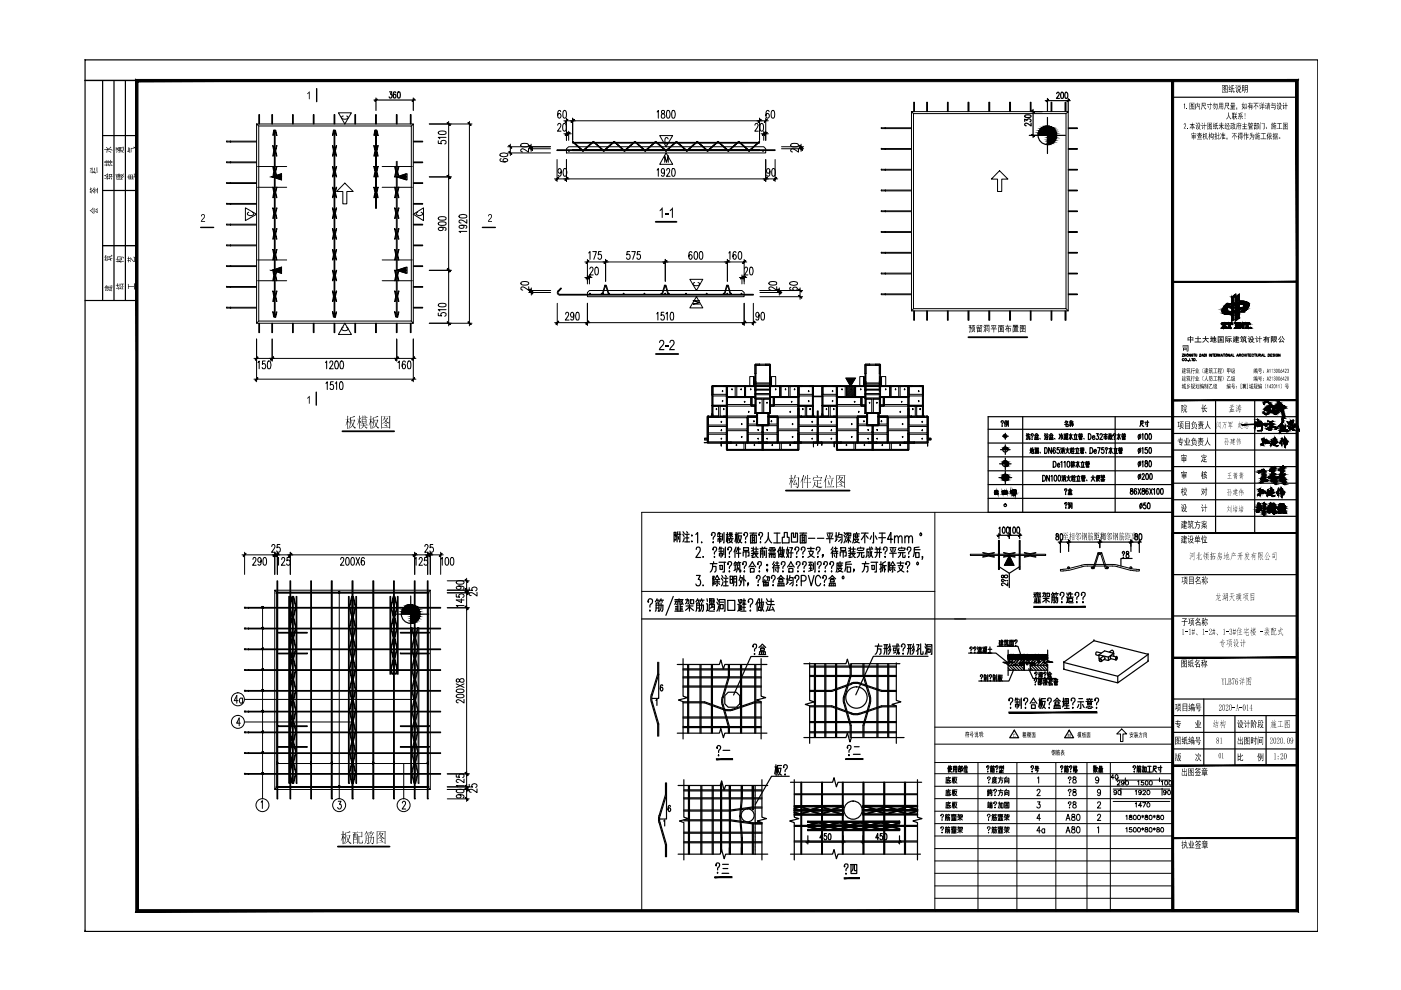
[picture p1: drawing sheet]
<svg xmlns="http://www.w3.org/2000/svg" width="297mm" height="210mm" viewBox="0 0 297 210" stroke-linecap="round" stroke-linejoin="round" font-family="sans-serif">
<g fill="none" stroke="#000" stroke-width=".21">
<path d="M54.4 26.3v42.2l.5-.4v-41.4l-.5-.4h33.2M54.9 26.7h32.3v41.4h-32.3M87.2 26.7l.4-.4v42.2M120.1 31.5l.5-.4h41.3l.4 .4v.9h-42.2zM193.3 23.7v42.2l.4-.5v-41.3l-.4-.4h33.2M193.7 24.1h32.3v41.3h-32.3M226 24.1l.5-.4v42.2M87.2 68.1l.4 .4h-33.2M125 61.6h32.3l.5 .4v.9h-33.3v-.9zM226 65.4l.5 .5h-33.2M58.3 125.1v42.3l.4-.4v-41.4l-.4-.5h32.9M58.7 125.6h32.1v41.4h-32.1"/>
<path d="M90.8 125.6l.4-.5v42.3M90.8 167l.4 .4h-32.9"/>
</g>
<g fill="none" stroke="#000" stroke-width=".21">
<path d="M48.1 38.7v.2h6.3M48.1 34.3v.2h6.3M48.1 29.9v.2h6.3M48.1 38.7h6.3M48.1 34.3h6.3M48.1 29.9h6.3M48.8 38.7l.1 .2zM87.6 38.7h2v.2h-2M87.6 34.3h2v.2h-2M87.6 29.9h2v.2h-2M186.9 35.9v.2h6.4M186.9 31.5v.2h6.4"/>
<path d="M186.9 27.1v.2h6.4M186.9 35.9h6.4M186.9 31.5h6.4M186.9 27.1h6.4M226.5 35.9h1.9v.2h-1.9M226.5 31.5h1.9v.2h-1.9M226.5 27.1h1.9v.2h-1.9M48.1 56.3v.2h6.3M48.1 51.9v.2h6.3M48.1 47.5v.2h6.3M48.1 43.1v.2h6.3M48.1 56.3h6.3"/>
<path d="M48.1 51.9h6.3M48.1 47.5h6.3M48.1 43.1h6.3M48.8 43.1l.1 .2zM87.6 56.3h2v.2h-2M87.6 51.9h2v.2h-2M87.6 47.5h2v.2h-2M87.6 43.1h2v.2h-2M186.9 57.9v.2h6.4M186.9 53.5v.2h6.4M186.9 57.9h6.4M186.9 53.5h6.4"/>
<path d="M193.3 49.1l-6.5 .1 6.5 .1M193.3 44.7l-6.5 .1 6.5 .1M193.3 40.3l-6.5 .1 6.5 .1M226.5 57.9h1.9v.2h-1.9M226.5 53.5h1.9v.2h-1.9M226.5 49.1h1.9v.2h-1.9M226.5 44.7h1.9v.2h-1.9M226.5 40.3h1.9v.2h-1.9M48.1 65.1v.2h6.3M48.1 60.7v.2h6.3M48.1 65.2h6.3M48.1 60.7h6.3"/>
<path d="M87.6 65.2h2v.1h-2M87.6 60.7h2v.2h-2M118.3 61.7l-.1 .5 .5 .4h41v-.2h-41l-.4-.2 .1-.4M118.3 61.7l.6-.7 .1 .2-.6 .6M186.9 62.3v.2h6.4M186.9 62.3h6.4M226.5 62.3h1.9v.2h-1.9M51.9 137.6h41.5v.2h-40.7M51.9 133.2h41.5v.2h-40.7M51.9 128.8h41.5v.1h-40.7M51.9 137.8h.8M51.9 133.4h.8"/>
<path d="M51.9 128.9h.8M51.9 159.6h41.5v.2h-40.7M51.9 155.2h41.5v.2h-40.7M51.9 150.8h41.5v.2h-40.7M51.9 146.4h41.5v.2h-40.7M51.9 142h41.5v.2h-40.7M51.9 159.8h.8M51.9 155.4h.8M51.9 151h.8M51.9 146.6h.8M51.9 142.2h.8M51.9 164h41.5v.2h-40.7"/>
<path d="M51.9 164.2h.8"/>
<circle cx="48.9" cy="34.4" r=".08"/>
<circle cx="48.9" cy="30" r=".08"/>
<circle cx="123.6" cy="32" r=".11"/>
<circle cx="128" cy="32" r=".11"/>
<circle cx="132.4" cy="32" r=".11"/>
<circle cx="136.8" cy="32" r=".11"/>
<circle cx="141.2" cy="32" r=".11"/>
<circle cx="145.6" cy="32" r=".11"/>
<circle cx="150" cy="32" r=".11"/>
<circle cx="154.4" cy="32" r=".11"/>
<circle cx="158.8" cy="32" r=".11"/>
<circle cx="187.7" cy="36" r=".09"/>
<circle cx="187.7" cy="27.2" r=".09"/>
<circle cx="187.7" cy="31.6" r=".09"/>
<circle cx="48.8" cy="56.4" r=".09"/>
<circle cx="48.8" cy="52" r=".09"/>
<circle cx="48.9" cy="47.6" r=".09"/>
<circle cx="187.7" cy="53.6" r=".09"/>
<circle cx="187.7" cy="58" r=".09"/>
<circle cx="187.7" cy="44.8" r=".09"/>
<circle cx="187.7" cy="40.4" r=".09"/>
<circle cx="187.7" cy="49.2" r=".09"/>
<circle cx="48.8" cy="60.8" r=".09"/>
<circle cx="48.8" cy="65.2" r=".09"/>
<circle cx="187.7" cy="62.4" r=".09"/>
<circle cx="51.9" cy="133.2" r=".11"/>
<circle cx="51.9" cy="128.8" r=".11"/>
<circle cx="51.9" cy="137.6" r=".11"/>
<circle cx="52.7" cy="133.3" r=".08"/>
<circle cx="52.7" cy="128.9" r=".08"/>
<circle cx="52.7" cy="137.7" r=".08"/>
<circle cx="51.9" cy="142" r=".11"/>
<circle cx="51.9" cy="155.3" r=".11"/>
<circle cx="51.9" cy="159.7" r=".11"/>
<circle cx="51.9" cy="150.9" r=".11"/>
<circle cx="51.9" cy="146.5" r=".11"/>
<circle cx="52.7" cy="142.1" r=".08"/>
<circle cx="52.7" cy="159.7" r=".09"/>
<circle cx="52.7" cy="146.5" r=".09"/>
<circle cx="52.7" cy="150.9" r=".09"/>
<circle cx="52.7" cy="155.3" r=".09"/>
<circle cx="51.9" cy="164.1" r=".11"/>
<circle cx="52.7" cy="164.1" r=".09"/>
</g>
<g fill="none" stroke="#000" stroke-width=".21">
<path d="M58.5 125.6h32.4v.2h-32.4zM58.5 166.8h32.4v.1h-32.4z"/>
<circle cx="120.6" cy="32" r=".11"/>
<circle cx="161.8" cy="32" r=".11"/>
</g>
<g fill="none" stroke="#000" stroke-width=".21">
<path d="M54.9 26.3v-2h.1v2M57.6 26.3v-2h.2v2M62 26.3v-2h.2v2M66.4 26.3v-2h.2v2M70.8 26.3v-2h.2v2M75.2 26.3v-2h.2v2M79.6 26.3v-2h.2v2M84 26.3v-2h.2v2M87 26.3v-2h.2v2M118.1 31.8h46.2v.1h-46.2zM193.7 23.7v-2h.2v2M196.5 23.7v-2h.1v2"/>
<path d="M200.9 23.7v-2h.1v2M205.2 23.7v-2h.2v2M209.6 23.7v-2h.2v2M214 23.7v-2h.2v2M218.4 23.7v-2h.2v2M222.8 23.7v-2h.2v2M225.8 23.7v-2h.2v2M54.9 68.5v2h.1v-2M57.6 68.5v2h.2v-2M62 68.5v2h.2v-2M66.4 68.5v2h.2v-2M70.8 68.5v2h.2v-2"/>
<path d="M75.2 68.5v2h.2v-2M79.6 68.5v2h.2v-2M84 68.5v2h.2v-2M87 68.5v2h.2v-2M193.7 65.9v2h.2v-2M196.5 65.9v2h.1v-2M200.9 65.9v2h.1v-2M205.2 65.9v2h.2v-2M209.6 65.9v2h.2v-2M214 65.9v2h.2v-2M218.4 65.9v2h.2v-2M222.8 65.9v2h.2v-2"/>
<path d="M225.8 65.9v2h.2v-2M58.7 123.1h.2v46.3h-.2zM61.5 123.1h.1v46.3h-.1zM65.9 123.1h.1v46.3h-.1zM70.2 123.1h.2v46.3h-.2zM74.6 123.1h.2v46.3h-.2zM79 123.1h.2v46.3h-.2zM83.4 123.1h.2v46.3h-.2zM87.8 123.1h.2v46.3h-.2zM90.6 123.1h.2v46.3h-.2z"/>
<circle cx="125.1" cy="62.3" r=".11"/>
<circle cx="127.8" cy="62.3" r=".11"/>
<circle cx="132.2" cy="62.3" r=".11"/>
<circle cx="136.6" cy="62.3" r=".11"/>
<circle cx="141" cy="62.3" r=".11"/>
<circle cx="145.4" cy="62.3" r=".11"/>
<circle cx="149.8" cy="62.3" r=".11"/>
<circle cx="154.2" cy="62.3" r=".11"/>
<circle cx="157.2" cy="62.3" r=".11"/>
</g>
<g fill="none" stroke="#000" stroke-width=".21">
<path d="M57.8 39.7h.2l.2 1.1-.2 1.1h-.2l.2-1.1zM57.8 35.3h.2l.2 1.1-.2 1.1h-.2l.2-1.1zM57.8 30.9h.2l.2 1.1-.2 1.1h-.2l.2-1.1zM58 27.6h.2l-.2 1.1h-.2zM58.2 27.6h.1v39.6h-.1zM58.3 27.6h.2l.2 1.1h-.1zM58.6 39.7h.1l-.2 1.1 .2 1.1h-.1l-.3-1.1zM58.6 35.3h.1l-.2 1.1 .2 1.1h-.1l-.3-1.1zM58.6 30.9h.1l-.2 1.1 .2 1.1h-.1l-.3-1.1zM70.5 39.7h.1l.2 1.1-.2 1.1h-.1l.2-1.1zM70.5 35.3h.1l.2 1.1-.2 1.1h-.1l.2-1.1zM70.5 30.9h.1l.2 1.1-.2 1.1h-.1l.2-1.1z"/>
<path d="M70.7 27.6h.1l-.2 1.1h-.1zM70.8 27.6h.2v39.6h-.2zM71 27.6h.1l.3 1.1h-.2zM71.2 39.7h.2l-.3 1.1 .3 1.1h-.2l-.2-1.1zM71.2 35.3h.2l-.3 1.1 .3 1.1h-.2l-.2-1.1zM71.2 30.9h.2l-.3 1.1 .3 1.1h-.2l-.2-1.1zM79.2 39.7h.2l.2 1.1-.2 1.1h-.2l.3-1.1zM79.2 35.3h.2l.2 1.1-.2 1.1h-.2l.3-1.1zM79.2 30.9h.2l.2 1.1-.2 1.1h-.2l.3-1.1zM79.5 27.6h.1l-.2 1.1h-.2zM79.6 27.6h.2v16.5h-.2zM79.8 27.6h.1l.3 1.1h-.2z"/>
<path d="M80 39.7h.2l-.3 1.1 .3 1.1h-.2l-.2-1.1zM80 35.3h.2l-.3 1.1 .3 1.1h-.2l-.2-1.1zM80 30.9h.2l-.3 1.1 .3 1.1h-.2l-.2-1.1zM83.7 39.7h.1l.2 1.1-.2 1.1h-.1l.2-1.1zM83.7 35.3h.1l.2 1.1-.2 1.1h-.1l.2-1.1zM84 34.2v33h.2v-33M84.4 39.7h.2l-.3 1.1 .3 1.1h-.2l-.2-1.1zM84.4 35.3h.2l-.3 1.1 .3 1.1h-.2l-.2-1.1zM121.4 31.8h39.6v.1h-39.6zM121.4 30.2h39.6v.2h-39.6zM121.4 30l2.2 1.9 2.2-1.9 2.2 1.9 2.2-1.9 2.2 1.9 2.2-1.9 2.2 1.9 2.2-1.9 2.2 1.9 2.2-1.9 2.2 1.9 2.2-1.9 2.2 1.9 2.2-1.9 2.2 1.9 2.2-1.9 2.2 1.9 2.2-1.9v.1l-2.2 1.9-2.2-1.9-2.2 1.9-2.2-1.9-2.2 1.9-2.2-1.9-2.2 1.9-2.2-1.9-2.2 1.9-2.2-1.9-2.2 1.9-2.2-1.9-2.2 1.9-2.2-1.9-2.2 1.9-2.2-1.9-2.2 1.9zM57.8 57.3h.2l.2 1.1-.2 1.1h-.2l.2-1.1z"/>
<path d="M57.8 52.9h.2l.2 1.1-.2 1.1h-.2l.2-1.1zM57.8 48.5h.2l.2 1.1-.2 1.1h-.2l.2-1.1zM57.8 44.1h.2l.2 1.1-.2 1.1h-.2l.2-1.1zM58.6 57.3h.1l-.2 1.1 .2 1.1h-.1l-.3-1.1zM58.6 52.9h.1l-.2 1.1 .2 1.1h-.1l-.3-1.1zM58.6 48.5h.1l-.2 1.1 .2 1.1h-.1l-.3-1.1zM58.6 44.1h.1l-.2 1.1 .2 1.1h-.1l-.3-1.1zM70.5 57.3h.1l.2 1.1-.2 1.1h-.1l.2-1.1zM70.5 52.9h.1l.2 1.1-.2 1.1h-.1l.2-1.1zM70.5 48.5h.1l.2 1.1-.2 1.1h-.1l.2-1.1zM70.5 44.1h.1l.2 1.1-.2 1.1h-.1l.2-1.1zM71.2 57.3h.2l-.3 1.1 .3 1.1h-.2l-.2-1.1z"/>
<path d="M71.2 52.9h.2l-.3 1.1 .3 1.1h-.2l-.2-1.1zM71.2 48.5h.2l-.3 1.1 .3 1.1h-.2l-.2-1.1zM71.2 44.1h.2l-.3 1.1 .3 1.1h-.2l-.2-1.1zM83.7 57.3h.1l.2 1.1-.2 1.1h-.1l.2-1.1zM83.7 52.9h.1l.2 1.1-.2 1.1h-.1l.2-1.1zM83.7 48.5h.1l.2 1.1-.2 1.1h-.1l.2-1.1zM83.7 44.1h.1l.2 1.1-.2 1.1h-.1l.2-1.1zM84.4 57.3h.2l-.3 1.1 .3 1.1h-.2l-.2-1.1zM84.4 52.9h.2l-.3 1.1 .3 1.1h-.2l-.2-1.1zM84.4 48.5h.2l-.3 1.1 .3 1.1h-.2l-.2-1.1zM84.4 44.1h.2l-.3 1.1 .3 1.1h-.2l-.2-1.1zM57.8 66.1h.2l.2 1.1h-.2z"/>
<path d="M57.8 61.7h.2l.2 1.1-.2 1.1h-.2l.2-1.1zM58.6 61.7h.1l-.2 1.1 .2 1.1h-.1l-.3-1.1zM58.6 66.1h.1l-.2 1.1h-.2zM70.5 66.1h.1l.2 1.1h-.1zM70.5 61.7h.1l.2 1.1-.2 1.1h-.1l.2-1.1zM71.2 61.7h.2l-.3 1.1 .3 1.1h-.2l-.2-1.1zM71.2 66.1h.2l-.3 1.1h-.1zM83.7 66.1h.1l.2 1.1h-.1zM83.7 61.7h.1l.2 1.1-.2 1.1h-.1l.2-1.1zM84.4 61.7h.2l-.3 1.1 .3 1.1h-.2l-.2-1.1zM84.4 66.1h.2l-.3 1.1h-.1zM127.6 62.4h.2"/>
<path d="M128.2 60.5h.1M128.2 60.5l-.5 1.9M128.4 60.6l-.6 1.8M128.4 60.6l.6 1.8M128.5 60.5h-.1M128.6 60.5l.5 1.9M129.1 62.4h-.2M140.3 62.4h.1M140.8 60.5h.2M140.9 60.5l-.6 1.9M141 60.6l-.5 1.8M141.2 60.5h-.1"/>
<path d="M141.2 60.5l.5 1.9-.6-1.8M153.5 62.4h.1M154.1 60.5l-.6 1.9M154.1 60.5h.1M154.2 60.6l-.5 1.8M154.4 60.5h-.1M154.4 60.5l.5 1.9-.6-1.8M250.7 75.1h.3l-.3 .5h.3M251 76.1a.21 .21 0 0 0-.3 0 .21 .21 0 0 0 0 .3 .21 .21 0 0 0 .3 0M251.1 75.1v.5M251.1 75.3h.3M251.4 75.1v.5"/>
<path d="M251.8 76.5h.1M252 76.5v.1M252.2 76v.5h.3M252.4 75.1v.5l-.3-.5v.5M252.6 76h.4M252.8 76v.5M252.9 75.2l-.1-.1-.2 .1 .1 .4 .2-.1-.1-.1M253.1 76l.3 .1-.1 .4h-.2zM253.1 75.1h.3M253.2 75.1v.5M253.4 75.1l.2 .5 .1-.1v-.4M253.6 76.5h.1"/>
<path d="M254.4 75.1a.26 .26 0 0 1 .3 .2 .26 .26 0 0 1-.3 .3zM254.8 75.6l.2-.5 .2 .5M254.9 75.4h.2M255.3 75.1a.28 .28 0 0 1 .3 .1 .28 .28 0 0 1 0 .3l-.3 .1zM255.8 75.1v.5M256.4 75.1v.5M256.9 75.1v.5l-.3-.5v.5M257 75.1h.4M257.2 75.1v.5M257.5 75.3h.1M257.8 75.1h-.3v.5h.3M257.9 75.3h.2l.1-.2h-.3v.5"/>
<path d="M258.1 75.3l.1 .3M258.7 75.1v.5l-.3-.5v.5M258.9 75.6l.1-.5 .2 .5M258.9 75.4h.2M259.1 68.5h1l-.6 1h.3l.3-.3-.1 .4h-1l.6-1h-.4l-.2 .2zM259.3 75.1h.4M259.5 75.1v.5M259.8 75.1v.5M260.1 68.8h.1M260.1 68.5l.1 .3M260.1 64.3l-.6 .6a1.08 1.08 0 0 0-.3 1.5 3.8 3.8 0 0 0 4.1-1.2M260.2 68.4h-.1"/>
<path d="M260.2 68.5h1M260.2 64.3l.8 .1M260.2 65.4a.68 .68 0 0 0 .9 .7M260.2 68.8h.1M260.3 69.6h.1M260.4 69.6h.6M260.4 68.5l-.2 .2M260.4 68.6l.1 .9M260.5 69.4l-.2 .2M260.7 75.1v.5l-.3-.5v.5M260.9 75.6l.2-.5 .1 .5M260.9 68.5l.2 .2"/>
<path d="M260.9 69.5l.1 .1M261 64.3l-.8 1.1M261 69.6h.1M261 68.6l-.1 .8M261 75.4h.2M261.1 68.8h.1M261.1 68.4h.1M261.2 63l.8-.6v.2l-.4 .3v1.3l-.4 .2zM261.2 68.8h-.1M261.2 68.5v.3M261.4 75.1v.5h.3M261.6 66.6l-.5 .1"/>
<path d="M261.6 66.6v1.2l-.4 .3v-1.3M261.6 64.7l.3-.1v1.3l-.3 .1zM261.8 69.6h.7M261.8 69.6h.1M261.9 68.6l-.1-.2h.7l-.2 .2M261.9 69.4l-.1 .1M261.9 68.6h.1M261.9 69.4h.1M261.9 63l.9-.6v1.3l-.9 .4zM262 68.6v.9M262.2 75.6l.2-.5 .2 .5M262.3 75.4h.2"/>
<path d="M262.3 68.6v.9M262.3 69.4h.1M262.3 68.6h.1M262.3 69.4l.2 .1M262.5 69.6h.1M262.5 68.5l.2 .1M262.6 68.5h.5l.4 .5v-.4M262.6 69.5h.1M262.6 69.5l-.1 .1h.4M262.7 68.6v.9M262.7 75.3l.4-.2h-.4v.5M262.7 64.4l.9 .2"/>
<path d="M262.8 66.1v1.3l-.9 .7v-1.6M262.8 64.4v1.1l.6-.2M262.8 66l-.9 .4M262.8 69.5l.2 .1M262.9 75.3l.2 .3M262.9 69.6h.1M263 66.1h.8M263.5 68.6l-.1-.1h.4l-.1 .1v1h-.2l-.7-.8v.7M263.6 75.2l-.2-.1-.1 .3a.17 .17 0 0 0 .1 .2 .17 .17 0 0 0 .2-.2M263.6 64.6l.2 .4M263.7 65l-.8 1.1M263.8 75.3h.3"/>
<path d="M263.8 75.1v.5M263.8 66.1l.9-1.1a.6 .6 0 0 0-.1-.8 3.6 3.6 0 0 0-4 .9l.2 .2 .4-.3v1.1M263.8 68.4h1.1M263.8 68.8h.1M263.9 68.8h.1M263.9 68.5v.3M264.1 69.6h.6M264.1 68.5l-.2 .2M264.1 75.1v.5M264.1 68.6l.1 .9M264.2 69.5l-.2 .1M264.2 69.4v.1"/>
<path d="M264.3 75.1v.5M264.5 75.1h.3M264.6 69.4l.2 .2M264.7 68.5l.1 .2M264.7 75.1v.5M264.7 68.6l-.1 .9M264.7 69.6h.1M264.8 68.8h.1M264.9 68.8h.1M265 75.3h.1M265 68.5v.3M265.3 75.1h-.3v.5h.3"/>
<path d="M265.8 75.2v-.1a.21 .21 0 0 0-.3 .1 .21 .21 0 0 0 0 .3 .21 .21 0 0 0 .3-.1M265.9 75.1h.4M266.1 75.1v.5M266.4 75.1l.1 .5 .2-.2v-.3M266.9 75.3h.3l.1-.2h-.4v.5M267.1 75.3l.2 .3M267.5 75.6l.1-.5 .2 .5M267.5 75.4h.3M268 75.1v.5h.3M268.9 75.1l.3 .1-.2 .4h-.1zM269.4 75.3h.2M269.7 75.1h-.3v.5h.3"/>
<path d="M270.2 75.1h-.3v.1l.3 .3h-.3M270.3 75.1v.5M270.9 75.2v-.1a.21 .21 0 0 0-.3 .1 .21 .21 0 0 0 0 .3 .21 .21 0 0 0 .3-.1h-.1M271.4 75.1v.5l-.3-.5v.5M271.6 90.8h-.1M271.7 90.6l-.1 .1zM271.9 88.9v.6l.2-.3-.1-.2 .1 .3-.3 .7v.3l.2-.1-.3 1 .5-.7-.5 .8 .2-1.1-.4 1.1 1.5 .1-.5-.4-.3 .4 .1-.5-.2-.1 .3 .1 .2-.7-.1 .4a.5 .5 0 0 0 .4 .6l.2 .1-.2 .2-.9-.1a.51 .51 0 0 0-.7 .4l.1-.3-.1-.2h.2v-.2v-.6l.1 .2 .3-1.1-.9 .8 .9-.8zM271.9 89.2v.1M271.9 90.5h.1M272.1 89.1h.1M272.2 91.4h.1M272.5 91.1h.1"/>
<path d="M273 89.5l.5 .6zM273.1 90.4l.3 .6zM273.2 90.4h.1M273.5 90.6l.7 .5v-1l.3 .4 .2-.5a.62 .62 0 0 1 .6 .7l.2 .7-.7-1.4-.3 .5-.3-.3v1zM273.5 90h.1M273.5 90.1h.1M273.6 89.2l.3 .5-.1 .1 .2-.1-.2 .1 .1 .5-.1-.5-.2 .1 .2-.2-.1-.2-.4 .1 .4-.2zM273.7 89.3h.1M273.7 89.4h.1M273.8 89.4h.1M273.8 89.8h.1M273.8 89.4l.2-.1z"/>
<path d="M273.9 89.6h.1M273.9 89.7l-.1 .1M273.9 89.7h.1M273.9 89.4h.1M273.9 90.9v.1M274 89.4h.1M274 89.3h.1M274 89.5h.1M274.1 89.3h.1M274 89.6h.1M274.1 89.5h.1M274.2 89.3h.1"/>
<path d="M274.1 89.4h.1M274.2 89.2h.1M274.2 89.3l-.1 .2zM274.2 89.4h.1M274.2 89.5h.1M274.2 90.6h.1M274.4 90.4v.1M274.6 90.3h-.1M274.8 90h.1M275.3 90.8h.1M61.2 126.4h.2v39.7h-.2zM61.9 126.4h.1l-.5 2.3 .5 2.2-.5 2.2 .5 2.2-.5 2.2 .5 2.2-.5 2.2 .5 2.2-.5 2.2 .5 2.2-.5 2.2 .5 2.2-.5 2.2 .5 2.2-.5 2.2 .5 2.2-.5 2.2 .5 2.2h-.1l-.5-2.2 .5-2.2-.5-2.2 .5-2.2-.5-2.2 .5-2.2-.5-2.2 .5-2.2-.5-2.2 .5-2.2-.5-2.2 .5-2.2-.5-2.2 .5-2.2-.5-2.2 .5-2.2-.5-2.2z"/>
<path d="M62 126.4h.2v39.7h-.2zM62.1 126.4h.2l.5 2.3-.5 2.2 .5 2.2-.5 2.2 .5 2.2-.5 2.2 .5 2.2-.5 2.2 .5 2.2-.5 2.2 .5 2.2-.5 2.2 .5 2.2-.5 2.2 .5 2.2-.5 2.2 .5 2.2-.5 2.2h-.2l.6-2.2-.6-2.2 .6-2.2-.6-2.2 .6-2.2-.6-2.2 .6-2.2-.6-2.2 .6-2.2-.6-2.2 .6-2.2-.6-2.2 .6-2.2-.6-2.2 .6-2.2-.6-2.2 .6-2.2zM62.8 126.4h.1v39.7h-.1zM73.9 126.4h.1v39.7h-.1zM74.5 126.4h.2l-.5 2.3 .5 2.2-.5 2.2 .5 2.2-.5 2.2 .5 2.2-.5 2.2 .5 2.2-.5 2.2 .5 2.2-.5 2.2 .5 2.2-.5 2.2 .5 2.2-.5 2.2 .5 2.2-.5 2.2 .5 2.2h-.2l-.5-2.2 .5-2.2-.5-2.2 .5-2.2-.5-2.2 .5-2.2-.5-2.2 .5-2.2-.5-2.2 .5-2.2-.5-2.2 .5-2.2-.5-2.2 .5-2.2-.5-2.2 .5-2.2-.5-2.2zM74.6 126.4h.2v39.7h-.2zM74.8 126.4h.1l.5 2.3-.5 2.2 .5 2.2-.5 2.2 .5 2.2-.5 2.2 .5 2.2-.5 2.2 .5 2.2-.5 2.2 .5 2.2-.5 2.2 .5 2.2-.5 2.2 .5 2.2-.5 2.2 .5 2.2-.5 2.2h-.1l.5-2.2-.5-2.2 .5-2.2-.5-2.2 .5-2.2-.5-2.2 .5-2.2-.5-2.2 .5-2.2-.5-2.2 .5-2.2-.5-2.2 .5-2.2-.5-2.2 .5-2.2-.5-2.2 .5-2.2zM75.4 126.4h.2v39.7h-.2zM87.1 133.1v33h.1v-33l.6 2.2-.6 2.2 .6 2.2-.6 2.2 .6 2.2-.6 2.2 .6 2.2-.6 2.2 .6 2.2-.6 2.2 .6 2.2-.6 2.2 .6 2.2-.6 2.2 .6 2.2h.1l-.5-2.2 .5-2.2-.5-2.2 .5-2.2-.5-2.2 .5-2.2-.5-2.2 .5-2.2-.5-2.2 .5-2.2-.5-2.2 .5-2.2-.5-2.2 .5-2.2-.5-2.2M87.8 133.1v33h.2v-33M88.5 133.1l-.5 2.2 .5 2.2-.5 2.2 .5 2.2-.5 2.2 .5 2.2-.5 2.2 .5 2.2-.5 2.2 .5 2.2-.5 2.2 .5 2.2-.5 2.2 .5 2.2-.5 2.2h.1l.5-2.2-.5-2.2 .5-2.2-.5-2.2 .5-2.2-.5-2.2 .5-2.2-.5-2.2 .5-2.2-.5-2.2 .5-2.2-.5-2.2 .5-2.2-.5-2.2 .5-2.2v33h.2v-33M82.7 143v-16.6h.1v16.6"/>
<path d="M83.1 143l-.3-1.1 .6-2.2-.6-2.2 .6-2.2-.6-2.2 .6-2.2-.6-2.2 .6-2.3h.1l-.5 2.3 .5 2.2-.5 2.2 .5 2.2-.5 2.2 .5 2.2-.5 2.2 .2 1.1M83.4 143v-16.6h.2v16.6M83.9 143l.2-1.1-.5-2.2 .5-2.2-.5-2.2 .5-2.2-.5-2.2 .5-2.2-.5-2.3h.1l.5 2.3-.5 2.2 .5 2.2-.5 2.2 .5 2.2-.5 2.2 .5 2.2-.2 1.1M84.2 143v-16.6h.2v16.6"/>
<circle cx="127.6" cy="62.3" r=".11"/>
<circle cx="128.4" cy="60.7" r=".11"/>
<circle cx="129.1" cy="62.3" r=".11"/>
<circle cx="140.2" cy="62.3" r=".11"/>
<circle cx="141" cy="60.7" r=".11"/>
<circle cx="141.8" cy="62.3" r=".11"/>
<circle cx="153.4" cy="62.3" r=".11"/>
<circle cx="154.2" cy="60.7" r=".11"/>
<circle cx="155" cy="62.3" r=".11"/>
<circle cx="251.4" cy="76.2" r=".21"/>
<circle cx="251.8" cy="75.3" r=".22"/>
<circle cx="260.1" cy="75.3" r=".23"/>
<circle cx="265.1" cy="69.5" r=".11"/>
</g>
<g fill="none" stroke="#000" stroke-width=".21">
<path d="M57.7 37.5l2-.7v1.3zM71.8 23.9h2.7l-1.4 2.4zM72.8 24.6l-.4 .2a.79 .79 0 0 0 1.3 .3v-.4l-.2-.1M73.1 38.8l1.8 1.8h-1.4v2.6h-.8v-2.6h-1.3zM84.1 37.5l2.2-.7v1.3zM139.9 28.7h2.7l-1.4 2.4zM140.9 34.4v-1.4l.4 1.4 .4-1.4v1.4M141.2 32.4l1.4 2.4h-2.7zM141.6 29.5l-.2-.3a.75 .75 0 0 0-.3 1.2l.3 .1 .2-.3M211.9 36.2l1.8 1.8h-1.3v2.6h-.9v-2.6h-1.3zM52 44.1l2.4 1.3-2.4 1.4zM52.7 45l-.2 .3a.71 .71 0 0 0 .6 .4 .71 .71 0 0 0 .7-.4l-.3-.3"/>
<path d="M57.7 57.3l2-.7v1.4zM84.1 57.3l2.2-.7v1.4zM87.6 45.4l2.2-1.3v2.7zM88.6 45l-.4 .3a.75 .75 0 0 0 .7 .4 .75 .75 0 0 0 .7-.4l-.3-.3M146.3 59.2h2.7l-1.3 2.4zM147.3 59.9l-.4 .2a.79 .79 0 0 0 1.4 .3v-.3l-.3-.2M72.8 69.4l-.4 .2a.71 .71 0 0 0 .7 .5 .71 .71 0 0 0 .7-.5l-.3-.2M73.1 68.5l1.4 2.4h-2.7zM147.7 62.9l1.3 2.4h-2.7zM148.3 63.8h-1.4l1.4 .3-1.4 .4h1.4M179.4 80.2h2l-1.1 1.7z"/>
</g>
<g fill="#000">
<path d="M140.3 44h.2v2.2h-.2v-1.7l-.4 .3v-.3zM141 45.3h.7v.2h-.7zM142.5 44h.2v2.2h-.2v-1.7l-.5 .3v-.3zM139.9 72.2l.6-.1 .3 .2v.6l-.8 1.1h.8v.3h-1.1l.1-.5 .8-.9v-.4a.33 .33 0 0 0-.4-.2 .33 .33 0 0 0-.2 .4h-.3zM141.1 73.3h.6v.3h-.6zM142 72.3l.3-.2h.4l.2 .1 .1 .7-.8 1.1h.8v.3h-1.1l.1-.5 .8-1-.2-.5h-.3l-.1 .4h-.3zM213.1 69.1h.5v-.3l.1 .1v.2h.7v.1h-.8l-.1 .2v.2h.3v-.3h.1v.3h.4l-.1 .7-.2-.2h.2v-.4h-.3v.8h-.1v-.8h-.2v.6h-.2v-.7l-.2 .4-.1-.1 .4-.6-.4-.1z"/>
<path d="M206 68.9h.8l-.4 .3 .3 .1v.8h-.2v-.7h-.3v.7h-.2v-.8h.2l.1-.3h-.3zM205.4 69h.5l-.2 .3 .3 .1v.2l-.1 .2-.2-.2v.9h-.2l.1-.9h-.2v-.2h.3l-.2-.1 .2-.2h-.3zM206.3 69.5h.1v.6l-.4 .4-.1-.1 .3-.3zM206.4 70.1l.4 .2-.1 .2z"/>
<path d="M207.1 69l.4-.2 .1 .2-.4 .1v.3h.2v-.2l.2 .3a.33 .33 0 0 0 .2-.3 .33 .33 0 0 0-.2-.3h.6v.2a.29 .29 0 0 1 0 .4 .29 .29 0 0 1-.3 .1v-.2h.2v-.4h-.2v.3a.25 .25 0 0 1-.2 .3 .25 .25 0 0 1-.3-.1l-.3 .1zM207.1 69.6h1v.9l-.1-.1h-.7l-.2 .1zM207.7 69.8v.1h.3v-.1zM207.3 69.8v.1h.3v-.1zM207.7 70.1v.1h.3v-.1zM207.3 70.1v.1h.3v-.1z"/>
<path d="M208.6 68.9h.1l.2 .2-.1 .1zM208.9 68.9h.9l-.1 1.5-.2-.1h.2v-1.3h-.7v1.4h-.1zM209.1 69.2h.5v.1h-.5zM208.5 69.3h.2l.1 .2-.1 .1zM209.2 69.5h.3v.6h-.3zM209.3 69.6v.4h.1v-.4zM208.7 69.7l.2 .1-.3 .6h-.1z"/>
<path d="M210.1 68.9h1.1v.1h-.4v.7h.6v.1h-.6v.7h-.1v-.7h-.6v-.1h.6v-.7h-.6zM211.1 69.1l.1 .1-.3 .4h-.1zM210.3 69.1l.2 .4-.1 .1z"/>
<path d="M211.6 68.9h1.3v.1l-.6 .1v.1h.5v1.3l-.1-.1h-.9l-.1 .1v-1.3h.5v-.2h-.6zM212.5 69.4v.8h.2v-.8zM212.1 69.4v.2h.3v-.2zM211.8 69.4v.8h.2v-.8zM212.1 69.7v.2h.3v-.2zM212.1 70v.2h.3v-.2z"/>
<path d="M214.8 68.9h1.1v.4h-.5h.5v.1h-.5l.4 .1v.7h-.8v-.7l.3-.1h-.6v-.1h.6h-.5zM215.6 69l.2 .1zM215.2 69l.2 .1zM214.9 69l.2 .1zM215.1 69.6l.6 .1zM215.1 69.8l.6 .1zM215.1 70l.6 .1zM214.7 69.6h.1v.7h1.2v.1l-1.3 .1z"/>
<path d="M216.2 68.9h1.2v1.6l-.1-.1h-.9l-.2 .1zM216.7 69v.2h.5l-.2 .4 .3 .1v-.7zM216.4 69v1.2h.5l-.3-.2 .1-.1 .3 .2-.1 .1h.4v-.5l-.2 .1-.3-.2-.3 .2v-.2l.2-.1-.3-.1 .3-.3zM216.7 69.8l.2-.1 .1 .2-.1 .1zM216.7 69.3l.1 .2 .2-.2z"/>
<path d="M74.2 88.4l.2 .1 .7-.3 .2 .2-.9 .2v.4l.7-.1 .2 .2-.5 1.1 .7 .5-.2 .2-.3-.3a.21 .21 0 0 0-.2-.3 .21 .21 0 0 0-.3 .2l-.5 .4 .7-.7-.3-1.1-.1 1.1-.5 .7 .4-.9zM74.5 89.1l.3 .9 .3-.9zM73.6 88.1l.3 .2-.1 .6 .2-.2 .2 .2h-.4v.4a.29 .29 0 0 1 .3 .2 .29 .29 0 0 1-.1 .3l-.2-.5v1.5l-.2 .1 .1-1.5-.5 .8 .4-1.1v-.2h-.4h.5z"/>
<path d="M76.1 88.1l.2 .1-.1 .6 .3-.2 .1 .3h-.4l.1 .3a.29 .29 0 0 1 .2 .2 .29 .29 0 0 1 0 .3l-.3-.5v1.6l-.1 .1v-1.5l-.4 .8 .4-1.1v-.2l-.4-.1h.4zM76.5 88.5h.4v-.4l.2 .1-.1 .3h.3v-.4l.3 .1-.1 .3 .3-.2 .1 .3h-.4l-.2 .3v-.3h-.3l-.1 .3v-.3zM76.7 88.9h.9l.1 .1v.8l-.5-.1v.4h.4l.2-.2 .2 .3h-.7l.3 .4 .3 .1a.3 .3 0 0 1-.3 .1 .3 .3 0 0 1-.2-.3l-.2-.3-.4 .6-.5 .1 .5-.3 .2-.4-.6-.1h.6v-.4l-.3 .2zM76.8 89v.3h.8v-.3zM76.8 89.4v.3h.8v-.3z"/>
<path d="M79.1 88.4l.2 .1 .7-.3 .2 .2-.9 .2v.4l.8-.1 .1 .2-.3 .7a.55 .55 0 0 0 .4 .9 .17 .17 0 0 1-.1 .2 .17 .17 0 0 1-.2-.2l-.1-.1a.23 .23 0 0 0-.2-.3 .23 .23 0 0 0-.3 .3l-.5 .3 .7-.7-.3-1.1-.1 1.2-.5 .6 .4-.9zM79.4 89.1l.3 .9 .3-.9zM78.6 88.1l.2 .2-.1 .6 .2-.2 .2 .2h-.4v.3l.3 .4v.2l-.3-.5v1.5l-.1 .1v-1.5l-.4 .9 .3-1.2v-.2h-.3h.4z"/>
<path d="M80.9 88.1l.1 .2h1.6v-.2l.2 .2-.1 2.5-.1 .1v-.3h-1.6l-.1 .3zM81 88.3v1.5l.5-.3a.38 .38 0 0 0 0-.6l-.3 .4 .3-1zM81.5 88.3l.2 .1-.2 .2h.5l.1-.1 .2 .2-.4 .6 .7 .3a.28 .28 0 0 1-.3 .2 .28 .28 0 0 1-.3-.2v-.1a.42 .42 0 0 0-.7 .2l-.3 .2v.7h1.6v-2.3zM81.5 88.7l.3 .5 .2-.5zM81.6 89.6v.1a.23 .23 0 0 1 .3 0 .23 .23 0 0 1 0 .3zM81.4 90.1h.3a.28 .28 0 0 1 .3 .1 .28 .28 0 0 1 .1 .3z"/>
<path d="M168.5 100.7l.2 .1-.2 .5h.7l.1-.1 .2 .1-.2 2-.3 .2-.3-.3a.35 .35 0 0 0 .4-.1 .35 .35 0 0 0 .1-.4v-1.4h-.7l-.4 .6zM168.5 101.7l.2 .1-.4 .8h.5v-.4l.2 .4-.1 .3v-.3l-.6 .2-.1-.2zM167.7 100.7l.2 .1-.1 .6 .3-.1 .1 .2h-.4l.1 .3a.33 .33 0 0 1 .2 .6l-.3-.5v1.5l-.1 .1v-1.5l-.4 .8 .4-1.3h-.4v-.1h.4z"/>
<path d="M170.7 101l.2 .1-.2 .4h.5l-.1-.8 .3 .1-.1 .7h.3l.1-.2 .2 .3h-.6v.7h.4l.1-.2 .2 .2h-.7v1.1l-.2 .1 .1-1.2h-.8h.8v-.7h-.5l-.3 .5zM170.3 100.7l.2 .1-.3 .6 .1 .2v1.8l-.2 .1v-1.8l-.4 .6v-.1z"/>
<path d="M172.4 101.8h1.5l.1-.2 .2 .3h-.8v.6h.4l.1-.2 .2 .2h-.7v.7l1 .1-.2 .1-.9-.1-.5-.6-.5 .8 .3-.7 .1-.7 .2 .2a.64 .64 0 0 0 .3 .8v-1.2zM173.1 100.7a.22 .22 0 0 1 .3 .2 .22 .22 0 0 1-.1 .2zM172.5 101.1l.1 .1h1.5l.1-.1 .1 .2-.3 .3 .1-.3h-1.5l-.2 .4-.1-.1z"/>
<path d="M175.2 100.7l.2 .1-.3 .7 .1 .1v1.8l-.2 .1v-1.8l-.4 .6zM175.8 100.7l.3 .3-.1 .3zM175.3 101.4h1.2l.1-.1 .2 .2zM175.5 101.8l.4 .6-.1 .5zM176.4 101.6l.2 .2-.5 1.4h.5l.1-.2 .2 .3h-1.6v-.1h.8z"/>
<path d="M177.3 100.7l.2 .1h1.5l.1-.1 .1 .2v2.5l-.2 .1v-.3h-1.5l-.2 .3zM177.5 100.9v1.5l.5-.3a.4 .4 0 0 0-.1-.7l-.3 .5 .4-1zM178 100.9l.2 .1-.2 .2h.5l.1-.1 .1 .2-.2 .4a.3 .3 0 0 0 0 .3 .3 .3 0 0 0 .3 .2h.2l-.2 .2-.3-.2a.24 .24 0 0 0-.2-.2 .24 .24 0 0 0-.3 .2l-.5 .2v.8h1.5v-2.3zM178 101.3l.3 .5 .2-.5zM178.1 102.2l.3 .1v.3zM177.9 102.7h.3a.28 .28 0 0 1 .3 .1 .28 .28 0 0 1 .1 .3z"/>
<path d="M73.2 176.5l.2 .1 .7-.4 .2 .2-.9 .3v.4h.7l.1-.1 .1 .2-.3 .8a.55 .55 0 0 0 .5 .7v.1a.39 .39 0 0 1-.4 0 .39 .39 0 0 1-.2-.4h-.1l-.4 .4-.4 .1 .7-.7-.2-1h-.1l-.1 1.2-.4 .6 .3-.8zM73.5 177.2l.3 .9 .3-.9zM72.6 176.2l.3 .1-.1 .6 .2-.1 .2 .2h-.4l.3 .8-.3-.4v1.5l-.2 .1v-1.5l-.3 .8 .3-1.2-.3-.2h.3z"/>
<path d="M75.9 176.4h.7l.1-.1 .1 .2v1l-.6-.1v1.2l.5 .1 .1-.6 .2 .5-.2 .2-.8-.1v-1.5l.7 .1v-.8zM74.7 176.4h1l.1-.1 .1 .2h-.4v.4l.2-.1 .2 .1-.1 2h-.1v-.3h-.7v.3h-.2v-2.1l.3 .1v-.4zM75.3 176.5v.4h.1v-.4zM75.5 177v.6h.2v-.6zM75.3 177l-.3 1h.7v-.2l-.3-.1v-.7zM75 177v.8l.1-.4v-.4zM75 178.1v.5h.7v-.5z"/>
<path d="M77.6 177.1l.1 .1 .4-.1 .1 .1-.1 1.5a.2 .2 0 0 1-.1 .2 .2 .2 0 0 1-.2-.1l-.1-.1h.3v-.5h-.4l-.1 .5-.3 .3 .3-.6zM77.7 177.2v.5h.3v-.5zM77.7 177.7v.4h.3v-.4zM78.6 177l.2 .1-.1 .4 .5-.1 .1 .1-.1 1.2a.24 .24 0 0 1-.2 .3 .24 .24 0 0 1-.3-.3 .35 .35 0 0 0 .4-.2 .35 .35 0 0 0 0-.4v-.5h-.4l-.1 .8-.5 .6 .5-.9a.25 .25 0 0 0 0-.4 .25 .25 0 0 0-.3-.1l-.1-.1h.4zM77.7 176.2l.2 .2-.2 .2h.5l.1-.2 .1 .3h-.5a.22 .22 0 0 1 .2 .1 .22 .22 0 0 1-.2 .3l-.1-.4-.5 .4zM78.7 176.2l.1 .2-.1 .2 .5-.2 .2 .3h-.5l.2 .2-.1 .2-.2-.4h-.2l-.3 .4z"/>
<path d="M79.9 176.2l.1 .1h1.6v-.1l.2 .2-.1 2.5h-.1v-.2h-1.6l-.1 .3zM80 176.4v1.5l.5-.3a.47 .47 0 0 0 0-.7l-.4 .4 .4-.9zM80.6 176.4l.1 .1-.1 .2h.5l.1-.1 .1 .1-.4 .6 .7 .4-.2 .2-.3-.2a.28 .28 0 0 0-.3-.3 .28 .28 0 0 0-.3 .3l-.5 .2v.7h1.6v-2.2zM80.6 176.8l.2 .4 .3-.4zM80.6 177.7a.28 .28 0 0 1 .3 .1 .28 .28 0 0 1 .1 .3zM80.4 178.1l.3 .1a.26 .26 0 0 1 .3 0 .26 .26 0 0 1 .1 .4z"/>
</g>
<path d="M139 47h4.4M139.1 75.1h4.7M205.3 71.5h12.5M72.6 91.4h11M166.6 104h13.5M71.6 179.5h11" fill="none" stroke="#000" stroke-width=".38"/>
<g fill="none" stroke="#000" stroke-width=".21">
<path d="M199.5 172.9v.1l.2-.4a.36 .36 0 0 1 .3 .4 .36 .36 0 0 1-.3 .4v.1M199.5 175.5v.1a.28 .28 0 0 1 .2-.3 .28 .28 0 0 1 .3 .2 .28 .28 0 0 1-.2 .4l-.1 .2M199.7 176.5h.1M199.7 173.8v.1zM200.4 173.9l.1-.8h.3l-.1 .8M200.4 176.6l.1-.9h.3l-.1 .9M200.5 173.3h.3M200.5 173.6h.3M200.5 175.9h.3M200.5 176.2h.3M200.5 172.8h.4M200.5 175.4h.4"/>
<path d="M200.6 172.6l-.2 .3M200.6 175.3l-.2 .3M200.7 166h.7M200.7 168.7h.7M200.7 171.3h.7M200.7 172.8l.1 .2M200.7 175.4l.1 .2M200.8 165.5h.7M200.8 168.1h.7M200.8 170.8h.7M200.9 173.3h.4l-.1 .6M200.9 175.9h.4l-.1 .7"/>
<path d="M201 172.8h.4M201 175.4h.4M201.1 164.7v.2M201.1 167.3v.3M201.1 170v.2M201.1 173.1l-.2 .8M201.1 172.6l-.2 .3M201.1 175.7l-.2 .9M201.1 175.3l-.2 .3M201.2 165.1l.1 .6 .2 .2v-.1M201.2 165.8l-.5 .1M201.2 167.8l.1 .6 .2 .2v-.1"/>
<path d="M201.2 168.5l-.5 .1M201.2 170.4v.4l.3 .4v-.1M201.2 171.1l-.5 .1M201.2 172.8l.1 .2M201.2 175.4l.1 .2M201.4 165.1l-.6 .1v.7M201.4 167.7l-.6 .2v.6M201.4 170.3l-.6 .2v.7M201.5 164.9h-.9l-.1 1.1M201.5 167.6h-.9l-.1 1.1M201.5 170.2h-.9l-.1 1.1M201.7 172.9h.3l-.1 .4"/>
<path d="M201.7 175.5h.3l-.1 .4M201.7 173.9h1M201.7 172.7h1M201.7 176.6h1M201.7 175.3h1M201.8 173.7h.3M201.8 173.8h.3M201.8 173.5h.3M201.8 176.3h.3M201.8 176.4h.3M201.8 176.1h.3M201.9 172.9l-.2 .4"/>
<path d="M201.9 175.5l-.2 .4M201.9 165h.3M201.9 167.6h.3M201.9 170.3h.3M202.1 164.7v1.3M202.1 167.3v1.4M202.1 170v1.3M202.1 173.4v.5M202.1 176v.6M202.1 172.8l.1 .2M202.1 175.4l.1 .2M202.2 165.7l-.1-.7-.3 .9"/>
<path d="M202.2 168.3l-.1-.7-.3 .9M202.2 171l-.1-.7-.3 .9M202.2 172.6v.1M202.2 175.3h.1M202.3 165.1h.5l-.2 .6-.2 .3M202.3 167.8h.5l-.2 .6-.2 .3M202.3 170.4h.5l-.2 .6-.2 .3M202.4 165.3l.2 .5 .3 .2M202.4 167.9l.2 .5 .3 .3M202.4 170.5l.2 .6 .3 .2M202.4 172.8l-.2 .5M202.4 175.4l-.2 .5"/>
<path d="M202.4 173.7h.3M202.4 173.8h.3M202.4 173.5h.3M202.4 173.4v.5M202.4 176v.6M202.4 176.3h.3M202.4 176.4h.3M202.4 176.1h.3M202.6 172.9l.1 .4M202.6 173.2l-.2 .1M202.6 175.5l.1 .4M202.6 175.8l-.2 .1"/>
<path d="M202.7 172.8l-.3 .1v.4M202.7 175.4l-.3 .1v.4M202.9 164.8h-.6l-.2 1.2M202.9 167.5h-.6l-.2 1.2M202.9 170.1h-.6l-.2 1.2M203 173.9l.5-.4 .5 .4M203 172.8h.5v.3l-.2 .1M203 176.5l.5-.4 .5 .4M203 175.4h.5v.4h-.2M203.1 173.4h.9M203.1 176h.9M203.2 172.6l-.2 .6"/>
<path d="M203.2 175.3v.4l-.2 .1M203.5 173.3v.6M203.5 175.9v.7M203.7 172.8h.3v.4h-.3zM203.7 175.4h.3v.4h-.3zM209.4 172.9l-.1 .1a.31 .31 0 0 1 .3-.4 .31 .31 0 0 1 .3 .3 .31 .31 0 0 1-.2 .3l-.1 .3M209.4 175.5l-.1 .1a.3 .3 0 0 1 .3-.3 .3 .3 0 0 1 .3 .3l-.3 .5M209.4 170.3h.4M209.4 165a.29 .29 0 0 1 .2-.3 .29 .29 0 0 1 .4 .2 .29 .29 0 0 1-.2 .4l-.2 .3M209.4 167.5h.3v.4h-.3zM209.4 168.1v.6M209.5 170.5v.6"/>
<path d="M209.6 176.5h.1M209.6 167.9v.7M209.6 170v.3M209.6 168.2h.2M209.6 173.8v.1zM209.6 165.9v.1zM209.7 170.4l-.1 .7M209.8 168.5l-.4 .2M209.8 167.6h.6M209.8 171.2h-.4M209.8 168.1h.5M209.8 170.5h.6"/>
<path d="M209.8 171.3v-.6h.6l-.1 .6M209.9 170.1v.2h.4v-.2M209.9 168h.4M210 168.1l-.1 .2h.4v.4h-.2M210 170.7v.6M210.1 167.6l.3 .4M210.1 167.3l-.3 .7M210.1 170.5l-.2 .2M210.1 170v.3M210.2 170.7v.6M210.3 173.9l.1-.8h.3v.8h-.1M210.3 176.6l.1-.9h.3v.9h-.1"/>
<path d="M210.4 173.3h.8v.5l-.1 .1M210.4 175.9h.8v.5l-.1 .2M210.4 173.6h.3M210.4 176.2h.3M210.4 172.8h.4M210.4 175.4h.4M210.5 172.6l-.2 .3M210.5 175.3l-.2 .3M210.5 165.6h.7l-.3 .3-.4 .1M210.5 165.2h.8M210.6 172.8l.1 .2M210.6 175.4l.1 .2"/>
<path d="M210.6 165.6l.3 .3 .4 .1M210.7 165v.4h.4v-.4M210.7 167.6v.1a.28 .28 0 0 1 .3-.3 .28 .28 0 0 1 .3 .3l-.4 .5M210.7 170.3a.29 .29 0 0 1 .2-.3 .29 .29 0 0 1 .4 .2 .29 .29 0 0 1-.2 .4l-.2 .3M210.9 168.6h.1zM210.9 171.2h.1zM210.9 164.7v.2M210.9 172.8h.4M210.9 175.4h.4M211 173.1v.6l-.2 .2M211 172.6l-.2 .3M211 175.7v.6l-.2 .3"/>
<path d="M211 175.3l-.2 .3M211.1 172.8l.1 .2M211.1 175.4l.1 .2M211.3 164.9h-.8l-.2 1.1M211.6 172.9h.3l-.1 .4M211.6 175.5h.3l-.1 .4M211.6 173.9h1M211.6 172.7h1M211.6 176.6h1M211.6 175.3h1M211.6 170.3h.5v.9l-.2 .1M211.6 165h1.1"/>
<path d="M211.6 167.6h1.1M211.7 173.7h.3M211.7 173.8h.3M211.7 173.5h.3M211.7 176.3h.3M211.7 176.4h.3M211.7 176.1h.3M211.8 172.9l-.2 .4M211.8 175.5l-.2 .4M211.9 170l-.3 1.3M212 173.4v.5M212 176v.6"/>
<path d="M212 172.8l.1 .2M212 175.4l.1 .2M212 165.4h.5v.5l-.2 .1M212 165a.99 .99 0 0 1-.4 1M212 168h.5v.5l-.2 .2M212 167.6l-.1 .7-.3 .4M212.1 172.6v.1M212.1 175.3h.1M212.2 164.7v.3M212.2 167.3v.3M212.3 172.8l-.2 .5M212.3 175.4l-.2 .5"/>
<path d="M212.3 173.7h.3M212.3 173.8h.3M212.3 173.5h.3M212.3 173.4v.5M212.3 176v.6M212.3 176.3h.3M212.3 176.4h.3M212.3 176.1h.3M212.3 170.3h.4v1h-.4zM212.5 172.9l.1 .4M212.5 173.2l-.2 .1M212.5 175.5l.1 .4"/>
<path d="M212.5 175.8l-.2 .1M212.6 172.8l-.3 .1v.4M212.6 175.4l-.3 .1v.4M212.9 173.9l.5-.4 .6 .4M212.9 172.8h.5v.3l-.2 .1M212.9 176.5l.5-.4 .6 .4M212.9 175.4h.5v.4h-.2M213 173.4h.9M213 176h.9M213 166v-1h.9v1h-.1M213 168.7v-1.1h.9v1.1h-.1M213 170.1h.9v1.2h-.9z"/>
<path d="M213.1 172.6l-.2 .6M213.1 175.3l-.2 .5M213.2 170.4h.6M213.2 165.4h.5v.4h-.5zM213.2 168h.5v.4h-.5zM213.3 170.7h.4v.5h-.4zM213.4 164.7l-.3 .3M213.4 167.3l-.3 .3M213.4 173.3v.6M213.4 175.9v.7M213.5 170.2v.5M213.6 172.8h.4v.4h-.4z"/>
<path d="M213.6 175.4h.4v.4h-.4zM219.9 167.7l.2-.4 .4 .2v.4l-.7 .8h.8M220 165l.2-.3v1.3M220 170h.5l-.3 .5a.4 .4 0 0 1 .3 .6 .4 .4 0 0 1-.7 0M220.6 173.5h-.8l.5-.9v1.3M220.6 176.1h-.8l.5-.8v1.3M221.5 175.9l-.1-.1a.41 .41 0 0 0-.5 .3 .41 .41 0 0 0 .5 .4l.1-.1M221.5 175.7v.9M226 173.9l.4-1.3 .5 1.3M226 176.6l.4-1.3 .5 1.3M226.2 173.5h.5M226.2 176.1h.5"/>
<path d="M226.6 165v.1l-.1-.1 .2-.3a.34 .34 0 0 1 .4 .3 .34 .34 0 0 1-.3 .4v.2M226.6 167.6v.1l-.1-.1 .2-.3a.36 .36 0 0 1 .4 .4 .36 .36 0 0 1-.3 .4v.1M226.6 170.3v.1l-.1-.1a.29 .29 0 0 1 .2-.3 .29 .29 0 0 1 .4 .2 .29 .29 0 0 1-.2 .4l-.1 .3M226.7 168.6h.1zM226.7 171.2h.1zM226.8 165.9v.1zM227.3 172.7v.4a.47 .47 0 0 1 .6 .3 .47 .47 0 0 1-.2 .5 .42 .42 0 0 1-.5-.4 .42 .42 0 0 1 .5-.4l.2-.1-.1-.3zM227.3 175.3v.4a.49 .49 0 0 1 .6 .3 .49 .49 0 0 1-.2 .6 .43 .43 0 0 1-.5-.4 .43 .43 0 0 1 .5-.4l.2-.2-.1-.3zM227.5 164.8v.3a.49 .49 0 0 1 .6 .3 .49 .49 0 0 1-.2 .6 .42 .42 0 0 1-.5-.4 .42 .42 0 0 1 .6-.4l.1-.4zM227.5 167.4v.4a.49 .49 0 0 1 .6 .3 .49 .49 0 0 1-.2 .6 .43 .43 0 0 1-.5-.5 .43 .43 0 0 1 .6-.3l.1-.2v-.3zM227.5 170.1v.3a.49 .49 0 0 1 .6 .3 .49 .49 0 0 1-.2 .6 .42 .42 0 0 1-.5-.4 .42 .42 0 0 1 .6-.4l.1-.2v-.2zM228.4 172.7l.2-.1a.72 .72 0 0 1 .4 .7 .72 .72 0 0 1-.4 .6h-.2l-.2-.5z"/>
<path d="M228.4 175.3h.2a.71 .71 0 0 1 .4 .7 .71 .71 0 0 1-.4 .6l-.4-.6zM232.7 175.5l.2-.2v1.3M232.7 170.3l.2-.3 .4 .1v.4l-.6 .8h.7M232.7 173l.2-.4 .4 .2v.3l-.6 .8h.7M233 165.1l-.2 .4a.4 .4 0 0 1-.6-.3 .4 .4 0 0 1 .4-.5 .75 .75 0 0 1-.1 1.3l-.2-.1M233.3 167.8a.36 .36 0 0 1-.4 .3 .36 .36 0 0 1-.2-.5 .36 .36 0 0 1 .5-.2l.1 .4a.62 .62 0 0 1-.4 .9l-.2-.2M236 167.3h12M236 169.9h12M236.2 164.8h-.7l.5-.5v.9M236.6 164.3h.1a.45 .45 0 0 1 .3 .5 .45 .45 0 0 1-.4 .3l-.2-.3zM236.7 167.9a.29 .29 0 0 1-.3 .2 .29 .29 0 0 1-.3-.3 .29 .29 0 0 1 .4-.2 .47 .47 0 0 1 .2 .5 .47 .47 0 0 1-.5 .3M236.9 165.8l.1-.2a.28 .28 0 0 1 .4 .1 .28 .28 0 0 1-.1 .3l-.4 .5h.6"/>
<path d="M237.2 164.8l-.6 .6h11.4M237.2 167.6a.43 .43 0 0 1 .5 .4 .43 .43 0 0 1-.5 .4l-.2-.3zM237.7 167.1v1.5M238.3 165.9a.3 .3 0 0 1-.4 .2 .3 .3 0 0 1-.1-.4 .3 .3 0 0 1 .5 0l-.1 .7-.4-.1M238.6 164.9v.8M238.7 173l.2-.2v1M238.7 175.7l.2-.2v.9M238.8 165.6a.43 .43 0 0 1 .5 .4 .43 .43 0 0 1-.5 .4l-.2-.3zM239.5 172.9v.2a.4 .4 0 0 1 .4 .2 .4 .4 0 0 1 0 .4h-.4a.4 .4 0 0 1 0-.4 .4 .4 0 0 1 .4-.2v-.2zM239.9 175.5h-.4l-.1 .4a.33 .33 0 0 1 .5 0 .33 .33 0 0 1 0 .5 .33 .33 0 0 1-.5-.2M240.4 172.9a.43 .43 0 0 1 .5 .4 .43 .43 0 0 1-.5 .4l-.1-.3zM240.4 175.5a.43 .43 0 0 1 .5 .4 .43 .43 0 0 1-.5 .5l-.1-.4z"/>
<path d="M240.7 167.7l.2-.1v.9M240.7 170.4l.2-.2v.9M241.2 165.7l.2-.2v1M241.3 172.9a.43 .43 0 0 1 .5 .4 .43 .43 0 0 1-.5 .4l-.1-.3zM241.3 175.5a.43 .43 0 0 1 .5 .4 .43 .43 0 0 1-.5 .5l-.1-.4zM242 167.9l-.3 .2-.3-.1a.29 .29 0 0 1 .2-.4 .29 .29 0 0 1 .4 .3l-.1 .5h-.5M242.1 170.8h-.7l.5-.6v.9M242.1 173l.4 .2M242.1 175.6l.4 .3M242.3 170.2h.6l-.5 .9M242.3 172.8v.6M242.3 175.5v.5"/>
<path d="M242.3 167.8l.2-.2 .4 .1-.2 .4-.4 .4h.6M242.4 165.5h-.4v.4a.31 .31 0 0 1 .5 0 .31 .31 0 0 1-.1 .5 .31 .31 0 0 1-.5-.1M242.5 173l-.4 .2M242.5 175.6l-.4 .3M242.9 172.9v.2a.39 .39 0 0 1 .4 .2 .39 .39 0 0 1 0 .4h-.4a.37 .37 0 0 1-.1-.4 .37 .37 0 0 1 .5-.2v-.2zM242.9 175.5l-.1 .2 .6 .4a.3 .3 0 0 1-.4 .3 .3 .3 0 0 1-.2-.4l.5-.3v-.2zM243 165.6a.43 .43 0 0 1 .4 .4 .43 .43 0 0 1-.4 .4l-.2-.3zM243.3 167.6a.43 .43 0 0 1 .5 .4 .43 .43 0 0 1-.5 .4l-.1-.3zM243.3 170.3a.39 .39 0 0 1 .5 .4 .39 .39 0 0 1-.6 .2zM243.8 172.9a.43 .43 0 0 1 .5 .4 .43 .43 0 0 1-.5 .4l-.2-.3zM243.8 175.5a.43 .43 0 0 1 .5 .4 .43 .43 0 0 1-.5 .5l-.2-.4zM243.8 165.6a.43 .43 0 0 1 .5 .4 .43 .43 0 0 1-.5 .4l-.1-.3z"/>
<path d="M244.5 173l.4 .2M244.5 175.6l.4 .3M244.7 172.8v.6M244.7 175.5v.5M244.9 173l-.4 .2M244.9 175.6l-.4 .3M245.3 172.9v.2a.39 .39 0 0 1 .4 .2 .39 .39 0 0 1 0 .4l-.3 .1a.31 .31 0 0 1-.1-.4 .31 .31 0 0 1 .4-.2v-.3zM245.3 175.5v.3l.5 .3a.3 .3 0 0 1-.3 .3 .3 .3 0 0 1-.3-.3l.6-.4-.1-.2zM245.8 164.9v.8M246.1 173l.2-.1a.43 .43 0 0 1 .4 .4 .43 .43 0 0 1-.4 .4l-.2-.3zM246.2 165.7l.3-.2v1M246.3 175.5a.43 .43 0 0 1 .4 .4 .43 .43 0 0 1-.4 .5l-.2-.4z"/>
<path d="M246.4 167.1v1.5M247.1 165.6a.43 .43 0 0 1 .5 .4 .43 .43 0 0 1-.5 .4l-.2-.3zM247.2 167.9a.28 .28 0 0 1-.4 .2 .28 .28 0 0 1-.1-.4 .28 .28 0 0 1 .5 0l-.1 .7h-.4M247.7 167.6a.43 .43 0 0 1 .5 .4 .43 .43 0 0 1-.5 .4l-.1-.3zM247.9 165.6a.43 .43 0 0 1 .5 .4 .43 .43 0 0 1-.5 .4l-.1-.3z"/>
</g>
<!-- layer: PUB_DIM -->
<g fill="none" stroke="#000" stroke-width=".21">
<path d="M91 37.5h4.7M91 26.3h9.1M92.9 29.8v.6l.7 .1v-.1a.54 .54 0 0 1 .3-.7 .54 .54 0 0 1 .7 .4l-.1 .3-.2 .1M93 27.9l.6-.1a.68 .68 0 0 1 1 .4 1.15 1.15 0 0 1-1.7 0zM94.6 29.1h-1.7l.4 .3M95.1 25.7v43.4M99.5 25.7v43.4M106.1 32.6l.8-.2 .7 .2 .1 .3-.3 .2-.7 .1-.6-.1zM106.3 33.7h-.2l-.1 .3a1.05 1.05 0 0 0 1.7 0 .48 .48 0 0 0-.6-.4 .48 .48 0 0 0-.4 .6l.4 .1M107.7 31.1h9M107.7 32.4h9M108.2 30.6v2.4"/>
<path d="M110.5 30.6l.6-.2a.75 .75 0 0 1 1 .3v.2a1.28 1.28 0 0 1-1.7 0zM112.1 31.5v.8l-.8-.6a.41 .41 0 0 0-.7-.1 .41 .41 0 0 0 0 .6h.2M112.1 31.5h4.6M112.6 30.6v1.5M117.6 37.9h47.3M118.1 33.8v4.7M118.2 26.5l.1-.2a.36 .36 0 0 1 .5 0 .36 .36 0 0 1 .1 .5l-.7 1h.8M118.9 23.7l-.3-.3a1.05 1.05 0 0 0 0 1.7 .48 .48 0 0 0 .4-.6 .48 .48 0 0 0-.6-.4l-.2 .4M119 36.3l-.2 .4a.47 .47 0 0 1-.5-.4 .47 .47 0 0 1 .4-.6 1.1 1.1 0 0 1 0 1.7l-.3-.2M119.5 26.2h.2a1.16 1.16 0 0 1 0 1.6h-.1a1.32 1.32 0 0 1-.1-1.6zM119.5 23.5l.3-.1a1.16 1.16 0 0 1 0 1.7h-.1a1.32 1.32 0 0 1-.2-1.6zM119.5 35.8h.5l.2 .6-.1 .7-.3 .3-.3-.1-.1-.6z"/>
<path d="M119.5 28.4h1.6M119.5 25.6h43.4M120.1 25.1v4.7M120.1 33.8v4.7M120.6 27.8v2M121.4 25.1v4.7M139.3 23.7l.3-.3v1.7M139.3 36.1l.3-.4v1.7M140.3 23.5v.5a.61 .61 0 0 1 .6 .4 .61 .61 0 0 1-.2 .7 .56 .56 0 0 1-.5-.7 .56 .56 0 0 1 .6-.4v-.5zM140.9 36.3l-.1 .4a.44 .44 0 0 1-.6-.5 .44 .44 0 0 1 .6-.4l.1 .5a.78 .78 0 0 1-.4 1.1l-.2-.2M141.4 36.1v-.2a.36 .36 0 0 1 .5-.1 .36 .36 0 0 1 0 .6l-.6 1h.8M141.4 23.5h.5l.2 .6-.2 .9-.3 .1a1.53 1.53 0 0 1-.2-1.6z"/>
<path d="M142.5 23.5h.5l.2 .6-.2 .9-.3 .1a1.53 1.53 0 0 1-.2-1.6zM142.5 35.8h.5l.2 .6-.2 .9-.3 .1a1.53 1.53 0 0 1-.2-1.6zM160.1 26.5v-.2a.36 .36 0 0 1 .5 0 .36 .36 0 0 1 .1 .5l-.7 1h.8M161 25.1v4.7M161.3 26.2h.2a1.16 1.16 0 0 1 0 1.6h-.1a1.42 1.42 0 0 1-.1-1.6zM161.4 28.4h1.5M161.9 27.8v2M162.3 25.1v4.7M162.3 33.8v4.7M163.1 23.7l-.4-.3a1.05 1.05 0 0 0 .1 1.7 .48 .48 0 0 0 .3-.6 .48 .48 0 0 0-.5-.4l-.2 .4M163.2 36.3l-.1 .4a.44 .44 0 0 1-.6-.5 .44 .44 0 0 1 .6-.4l.1 .5a.78 .78 0 0 1-.4 1.1l-.2-.2M163.7 23.5h.4l.2 .6a.82 .82 0 0 1-.3 1h-.2a1.32 1.32 0 0 1-.1-1.6z"/>
<path d="M163.8 35.8h.4l.2 .6a.82 .82 0 0 1-.3 1h-.1a1.32 1.32 0 0 1-.2-1.6zM164.3 33.8v4.7M165.7 31.5h4.7M165.7 31.1h4.7M167.7 30.6l.7-.2a.75 .75 0 0 1 .9 .3v.2a1.28 1.28 0 0 1-1.7 0zM169.3 31.5v.8l-.8-.6a.41 .41 0 0 0-.6-.1 .41 .41 0 0 0-.1 .6h.2M169.8 30.6v1.5M91 57.3h4.7M93 47.2l.6-.2a.68 .68 0 0 1 1 .5 1.15 1.15 0 0 1-1.7 0zM93 46.1l.6-.2a.68 .68 0 0 1 1 .5 1.15 1.15 0 0 1-1.7 0zM93.5 48.2l.4 .1a.45 .45 0 0 1-.4 .6 .45 .45 0 0 1-.5-.6l.5-.1a.78 .78 0 0 1 1.1 .4l-.2 .3M97.4 45.6l.9-.1 .6 .1 .1 .3a1.27 1.27 0 0 1-1.7 0z"/>
<path d="M97.9 47.8l.4 .1a.5 .5 0 0 1-.4 .6 .5 .5 0 0 1-.6-.4v-.1a1.2 1.2 0 0 1 1.7 0l-.2 .4M99 49.1h-1.7l.4 .2M99 46.6v.7l-1-.6a.35 .35 0 0 0-.6 .1 .35 .35 0 0 0 .3 .5M110.5 59.9l1.3-.2 .3 .4a1.16 1.16 0 0 1-1.7 0zM124 58.8h1.5M124 55.5h34.3M124.5 55v5.2M124.8 53.6l.3-.3v1.7M125 58.3v1.9M125.1 57v-.2a.36 .36 0 0 1 .6 0 .36 .36 0 0 1 0 .5l-.7 1h.8M125.7 53.3h.7l-.5 1.7M126.3 56.7l.2-.1a1.16 1.16 0 0 1 0 1.7h-.1a1.32 1.32 0 0 1-.1-1.6z"/>
<path d="M127.5 53.3h-.6l-.1 .8a.48 .48 0 0 1 .7 0 .48 .48 0 0 1 0 .6 .37 .37 0 0 1-.4 .3 .37 .37 0 0 1-.3-.3M128.4 55v4.6M133.5 53.3h-.5l-.1 .8a.48 .48 0 0 1 .7 0 .48 .48 0 0 1 0 .6 .37 .37 0 0 1-.4 .3 .37 .37 0 0 1-.4-.3M133.9 53.3h.8l-.5 1.7M135.7 53.3h-.5l-.1 .8a.48 .48 0 0 1 .7 0 .48 .48 0 0 1 0 .6 .37 .37 0 0 1-.4 .3 .37 .37 0 0 1-.4-.3M141.1 55v4.6M146.7 53.6l-.3-.3a1.05 1.05 0 0 0 0 1.7 .48 .48 0 0 0 .4-.6 .48 .48 0 0 0-.6-.3l-.1 .3M147.3 53.4l.3-.1a1.16 1.16 0 0 1 0 1.7h-.1a1.32 1.32 0 0 1-.2-1.6zM148.4 53.4l.3-.1a1.16 1.16 0 0 1 0 1.7h-.1a1.32 1.32 0 0 1-.2-1.6zM154.2 55v4.6M154.5 53.6l.3-.3v1.7M156 53.6l-.3-.3a1.05 1.05 0 0 0 .1 1.7 .48 .48 0 0 0 .3-.6 .48 .48 0 0 0-.5-.3l-.2 .3"/>
<path d="M156.7 53.4l.2-.1a1.16 1.16 0 0 1 0 1.7h-.1a1.32 1.32 0 0 1-.1-1.6zM156.8 58.8h1.5M157.3 58.3v1.9M157.8 55v5.2M157.9 57v-.2a.36 .36 0 0 1 .5-.1 .36 .36 0 0 1 .1 .6l-.7 1h.8M159 56.7h.5l.2 .7-.2 .8-.2 .1-.3-.1v-.2zM163.1 59.9l.6-.2a.68 .68 0 0 1 1 .4 1.15 1.15 0 0 1-1.7 0zM167.5 59.9l.9-.2 .6 .2 .1 .3-.3 .2-.7 .1-.6-.2zM53.8 76h34.4M54.4 71.9v9M54.7 76.9l.2-.4v1.7M56.2 76.5h-.5v.7a.36 .36 0 0 1 .6 .1v.4l-.1 .4h-.5l-.1-.2"/>
<path d="M56.8 76.6h.5l.1 .7-.1 .8-.3 .1a1.03 1.03 0 0 1-.3-1.3zM57.7 71.9v4.6M69 76.9l.3-.4v1.7M69.9 77l.1-.3a.36 .36 0 0 1 .5-.1 .36 .36 0 0 1 0 .6l-.6 1h.8M71.1 76.6h.5l.2 .7-.2 .8-.2 .1-.3-.1-.1-.6zM72.2 76.6h.5l.2 .7-.2 .8-.2 .1-.3-.1-.1-.6zM84.1 71.9v4.6M84.4 76.9l.3-.4v1.7M85.9 76.8l-.2-.3-.3 .1-.1 .7a.68 .68 0 0 0 .3 .9 .48 .48 0 0 0 .4-.6 .48 .48 0 0 0-.6-.3l-.1 .3M86.5 76.6h.5l.1 .7a.68 .68 0 0 1-.4 .9l-.2-.1-.1-.6zM87.6 71.9v9M91 68.5h9.1"/>
<path d="M92.9 66.4v.5h.7a.36 .36 0 0 1 .1-.6h.4l.4 .1v.5l-.2 .2M93 64.5l.6-.2a.68 .68 0 0 1 1 .4 1.15 1.15 0 0 1-1.7 0zM94.6 65.7h-1.7l.4 .3M112.1 60.8v.8l-1.1-.7a.36 .36 0 0 0-.5 .1 .36 .36 0 0 0 .3 .5M112.1 61.6h4.7M112.1 62h4.7M112.6 61v1.6M117.6 68.4h42.7M118.2 64.3v4.7M119.9 66.6l.1-.2a.36 .36 0 0 1 .5-.1 .36 .36 0 0 1 0 .5l-.7 1.1h.9M121.7 66.8l-.2 .4a.45 .45 0 0 1-.6-.5 .45 .45 0 0 1 .6-.4l.2 .5a.78 .78 0 0 1-.5 1.1l-.2-.3M122.2 66.3h.5l.1 .6a.68 .68 0 0 1-.4 1l-.2-.1-.2-.6z"/>
<path d="M124.5 64.3v4.7M139.2 66.5l.3-.3v1.7M140.8 66.2h-.6v.6a.36 .36 0 0 1 .6 .2l.1 .4-.2 .4h-.5l-.1-.2M141.2 66.5l.3-.3v1.7M142.2 66.3h.5l.1 .6a.68 .68 0 0 1-.4 1l-.2-.1-.1-.6zM157.8 64.3v4.7M159.7 64.3v4.7M161 66.8l-.2 .4a.45 .45 0 0 1-.6-.5 .45 .45 0 0 1 .6-.4l.2 .5a1.01 1.01 0 0 1-.4 1.1l-.3-.1v-.2M161.1 61.6h9.1M161.1 62h4.7M161.1 62.9h9.1M161.5 66.3l.3-.1a1.16 1.16 0 0 1 0 1.7h-.1a1.3 1.3 0 0 1-.2-1.6z"/>
<path d="M164.7 60.8v.8a1.73 1.73 0 0 0-1.3-.8l-.4 .2v.3l.4 .2M165.2 61v1.6M167.7 60.9l-.2 .1-.1 .3a1.05 1.05 0 0 0 1.7-.1 .48 .48 0 0 0-.6-.3 .48 .48 0 0 0-.4 .5l.4 .2M169.6 61v2.5M53.8 80.4h34.4M69.1 81.3l.3-.4v1.7M70.7 80.9h-.6l-.1 .8 .1-.1a.37 .37 0 0 1 .6 .1l-.1 .9h-.5l-.1-.3M71.1 81.3l.3-.4v1.7M72.1 81l.3-.1a1.16 1.16 0 0 1 0 1.7h-.1a1.3 1.3 0 0 1-.2-1.6zM51.3 117.6h42.7M51.9 117.1v4.7M53.6 118.6l.1-.2a.36 .36 0 0 1 .5-.1 .36 .36 0 0 1 0 .5l-.6 1h.7"/>
<path d="M55.4 118.7l-.2 .5a.45 .45 0 0 1-.5-.5 .45 .45 0 0 1 .5-.4l.2 .4a.78 .78 0 0 1-.5 1.1l-.2-.2M55.9 118.3h.4l.2 .6a.68 .68 0 0 1-.4 .9 1.3 1.3 0 0 1-.2-1.5zM57.6 115.9l.1-.3a.36 .36 0 0 1 .5 0 .36 .36 0 0 1 .1 .5l-.7 1h.7M58.3 117.1v4.7M58.8 118.5l.3-.3v1.6M58.8 117.1v4.7M59.4 115.4h-.6l-.1 .8 .1-.1a.49 .49 0 0 1 .6 .5 .49 .49 0 0 1-.7 .4v-.2M59.7 118.6l.1-.2a.36 .36 0 0 1 .5-.1 .36 .36 0 0 1 0 .5l-.7 1h.9M61.4 118.2h-.5l-.1 .7a.5 .5 0 0 1 .8 .3 .5 .5 0 0 1-.6 .6l-.3-.3M61.6 117.1v4.7M72.2 118.6l.1-.2a.36 .36 0 0 1 .5-.1 .36 .36 0 0 1 .1 .5l-.7 1h.7M73.4 118.3l.3-.1a1.16 1.16 0 0 1 0 1.6h-.1a1.3 1.3 0 0 1-.2-1.5z"/>
<path d="M74.5 118.3l.3-.1a1.16 1.16 0 0 1 0 1.6h-.1a1.3 1.3 0 0 1-.2-1.5zM75.5 118.2l.7 1.6M76.2 118.2l-.7 1.6M77.3 118.4l-.4-.2a1.05 1.05 0 0 0 .1 1.6 .48 .48 0 0 0 .3-.5 .48 .48 0 0 0-.5-.4l-.2 .4M87.9 118.5l.3-.3v1.6M87.9 117.1v4.7M88.9 118.6v-.2a.36 .36 0 0 1 .6-.1 .36 .36 0 0 1 0 .5l-.7 1h.8M90.1 115.9v-.3a.36 .36 0 0 1 .6-.1 .36 .36 0 0 1 0 .6l-.7 1h.8M90.6 118.2h-.6v.7v-.1a.49 .49 0 0 1 .7 .5 .49 .49 0 0 1-.7 .4l-.1-.2M90.7 117.1v4.7M91.2 117.1v4.7M91.8 115.4h-.6v.7a.49 .49 0 0 1 .7 .5 .49 .49 0 0 1-.7 .4l-.1-.2"/>
<path d="M93.4 117.1v4.7M93.5 118.5l.3-.3v1.6M94.5 118.3h.5l.1 .6a.68 .68 0 0 1-.4 .9 1.3 1.3 0 0 1-.2-1.5zM95.6 118.3h.5l.1 .6a.68 .68 0 0 1-.4 .9 1.3 1.3 0 0 1-.2-1.5zM94.8 128.9h4.7M94.8 125.7h4.7M94.8 125.1h4.7M94.8 123.1h4.7M96.7 126v.6h.8a.5 .5 0 0 1 .3-.7 .5 .5 0 0 1 .6 .5l-.3 .3M96.8 123.3l.7-.2a.68 .68 0 0 1 .9 .4 1.15 1.15 0 0 1-1.7 0zM97.3 124.2l.4 .2a.45 .45 0 0 1-.4 .6 .45 .45 0 0 1-.5-.6l.5-.2a.83 .83 0 0 1 1.1 .5l-.2 .2M97.8 127v.8l-1.1-.6h1.7"/>
<path d="M98.4 128.4h-1.7l.4 .3M98.9 122.6v47.3M99.5 124.6v.5l.7 .1a.5 .5 0 0 1 .3-.8 .5 .5 0 0 1 .6 .6l-.3 .3M101.1 125.6v.8a1.73 1.73 0 0 0-1.3-.8l-.2 .1-.1 .4 .4 .2M96.7 145l1.7 .8M96.8 147.4l.7-.2a.75 .75 0 0 1 .9 .3v.2a1.27 1.27 0 0 1-1.7 0zM96.8 146.3l.7-.2a.75 .75 0 0 1 .9 .3v.2a1.27 1.27 0 0 1-1.7 0zM96.8 144v.6h.5a.6 .6 0 0 1 .4-.7 .6 .6 0 0 1 .7 .3 .51 .51 0 0 1-.6 .5 .51 .51 0 0 1-.4-.6l-.2-.2zM98.4 148.3v.8l-1-.7a.35 .35 0 0 0-.6 .1 .35 .35 0 0 0 .3 .5h.1M98.4 145l-1.7 .8M94.8 169.4h4.7M94.8 167.4h4.7"/>
<path d="M94.8 166.8h4.7M94.8 164.1h4.7M96.7 164.2v.6h.7a.49 .49 0 0 1 .4-.7 .49 .49 0 0 1 .5 .7h-.2M96.8 167.5l.7-.2a.68 .68 0 0 1 .9 .5 1.15 1.15 0 0 1-1.7 0zM97.3 168.5l.4 .2a.45 .45 0 0 1-.4 .5 .45 .45 0 0 1-.5-.5l.5-.2a.78 .78 0 0 1 1.1 .4l-.2 .3M98.4 166.6h-1.7l.4 .2M98.4 165.2v.7l-1-.6a.35 .35 0 0 0-.6 .1 .35 .35 0 0 0 .3 .5h.1M99.5 166.3v.5l.7 .1a.5 .5 0 0 1 .3-.8 .5 .5 0 0 1 .6 .6l-.3 .3M101.1 167.3v.8a1.73 1.73 0 0 0-1.3-.8l-.2 .1-.1 .4 .4 .2"/>
</g>
<!-- layer: 0 -->
<g fill="#000" stroke="#000" stroke-width=".21">
<path d="M108 32.1l.5 .6zM107.9 32.2l.6 .5z"/>
<path d="M107.9 30.9l.6 .5zM107.9 30.9l.6 .5z"/>
<path d="M112.4 30.8l.5 .6zM112.3 30.9l.6 .5z"/>
<path d="M112.3 31.3l.6 .6zM112.4 31.2l.5 .6z"/>
<path d="M118.4 37.6l-.5 .6zM117.8 38.2l.6-.6z"/>
<path d="M120.4 28.1l-.6 .6zM120.4 28.1l-.6 .6z"/>
<path d="M119.8 38.2l.6-.6zM120.4 37.6l-.6 .6z"/>
<path d="M120.4 25.3l-.6 .6zM120.4 25.3l-.6 .6z"/>
<path d="M120.4 37.6l-.6 .6zM120.4 37.6l-.6 .6z"/>
<path d="M120.8 28.1l-.5 .6zM120.8 28.1l-.6 .5z"/>
<path d="M121.1 25.9l.6-.6zM121.7 25.3l-.5 .6z"/>
<path d="M121.7 25.3l-.5 .6zM121.7 25.3l-.6 .6z"/>
<path d="M160.7 25.9l.6-.6zM161.3 25.3l-.5 .6z"/>
<path d="M161.3 25.3l-.5 .6zM161.3 25.3l-.5 .6z"/>
<path d="M161.6 28.6l.6-.5zM162.2 28.1l-.5 .6z"/>
<path d="M162.6 25.3l-.5 .6zM162.6 25.3l-.5 .6z"/>
<path d="M162.1 38.2l.5-.6zM162.6 37.6l-.5 .6z"/>
<path d="M162.6 28.1l-.5 .6zM162.6 28.1l-.5 .6z"/>
<path d="M162.6 37.6l-.5 .6zM162.6 37.6l-.5 .6z"/>
<path d="M164 38.2l.6-.6zM164.6 37.6l-.5 .6z"/>
<path d="M169.6 30.8l.5 .6zM169.5 30.9l.6 .5z"/>
<path d="M169.5 31.3l.6 .6zM169.6 31.2l.5 .6z"/>
<path d="M124.8 58.5l-.5 .6zM124.8 58.5l-.5 .6z"/>
<path d="M124.8 55.2l-.5 .6zM124.8 55.2l-.5 .6z"/>
<path d="M125.2 58.5l-.5 .6zM125.2 58.5l-.5 .6z"/>
<path d="M128.1 55.8l.6-.6zM128.7 55.2l-.6 .6z"/>
<path d="M128.7 55.2l-.6 .6zM128.1 55.8l.6-.6z"/>
<path d="M140.7 55.8l.6-.6zM141.3 55.2l-.5 .6z"/>
<path d="M141.3 55.2l-.5 .6zM141.3 55.2l-.6 .6z"/>
<path d="M153.9 55.8l.6-.6zM154.5 55.2l-.5 .6z"/>
<path d="M154.5 55.2l-.5 .6zM153.9 55.8l.6-.6z"/>
<path d="M157.6 58.5l-.5 .6zM157.6 58.5l-.5 .6z"/>
<path d="M157.4 55.8l.6-.6zM158 55.2l-.5 .6z"/>
<path d="M158 58.5l-.5 .6zM158 58.5l-.6 .6z"/>
<path d="M112.3 61.3l.6 .5zM112.3 61.3l.6 .5z"/>
<path d="M112.3 61.8l.6 .5zM112.3 61.8l.6 .5z"/>
<path d="M118.4 68.1l-.5 .6zM118.4 68.1l-.5 .6z"/>
<path d="M124.2 68.7l.6-.6zM124.8 68.1l-.5 .6z"/>
<path d="M124.8 68.1l-.5 .6zM124.8 68.1l-.5 .6z"/>
<path d="M157.4 68.7h.1l.5-.6zM158 68.1l.1 .1-.6 .5z"/>
<path d="M158 68.1l-.5 .6 .6-.5zM157.4 68.7l.6-.6-.5 .6z"/>
<path d="M159.4 68.7h.1l.5-.6zM160 68.1l.1 .1-.6 .5z"/>
<path d="M164.9 61.3l.7 .5zM164.9 61.3l.7 .5z"/>
<path d="M164.9 61.8l.7 .5zM164.9 61.8l.7 .5z"/>
<path d="M169.3 62.7l.7 .5zM169.3 62.7l.7 .5z"/>
<path d="M169.3 61.3l.7 .5zM169.3 61.3l.7 .5z"/>
</g>
<path d="M18 12.7h.1M18 197.5h.1" fill="none" stroke="#000" stroke-width=".25"/>
<!-- layer: PUB_TITLE -->
<path d="M18 12.7h261.4v184.8h-261.4z" fill="none" stroke="#000" stroke-width=".25"/>
<path d="M29.3 192.9l-.5 .4 246-.4zM28.8 193.3l246-.4 .5 .4zM274.8 17.3v175.6l.5 .4zM274.8 17.3l.5-.5v176.5zM29.3 17.3h245.5l.5-.5zM28.8 16.8h246.5l-246 .5zM28.8 16.8l.5 176.1v-175.6zM28.8 16.8l.5 176.1-.5 .4z" fill="#000" stroke="#000" stroke-width=".21"/>
<!-- layer: TK -->
<path d="M18 17.1h11h-11M21.8 17.1v23.3M24.2 17.1v46.6M26.6 17.1v46.6M21.8 28.7h7.2M21.8 40.4v11.7h7.2h-7.2v11.6M21.8 40.4h7.2M18 63.7h11" fill="none" stroke="#000" stroke-width=".25"/>
<g fill="#000">
<path d="M251 26.2h.1a.3 .3 0 0 1 .4 .2 .3 .3 0 0 1-.2 .4l-.2 .4 .4 .1h-.5l.2-.5a.25 .25 0 0 0 .2-.4 .25 .25 0 0 0-.4 .1zM251.1 22l.1-.1v1.1h-.1v-.9l-.1 .2zM251.6 22.9l.1 .1zM251.6 27.1l.2 .2zM252.3 26.3h.4v-.3l.1 .3h.5v.1h-.4l.4 .8-.3-.2-.2-.5v.6h.3v.1h-.3l-.1 .3v-.3h-.2v-.1h.2v-.6l-.4 .8-.1-.2 .4-.7h-.3zM253.4 22h.5v-.2l.1 .2h.5l-.1 1.2-.2-.1h.1v-1h-.3v.2l.3 .4-.1 .1-.2-.4-.3 .4-.1-.1 .3-.6h-.3v1.1h-.2zM257.4 21.8h.1l-.1 .2h.8l-.2 1.2h-.1l-.1-.1h.2l.1-1h-.2l-.1 .5-.3 .6-.2-.1 .3-.3 .2-.7h-.2l-.2 .6h-.3l.4-.3 .1-.3h-.2l-.2 .4-.1-.1zM258.5 26.2h.4v-.2h.1v.2h.4v.2l-.4-.1v.3h.5v.1h-.5l.5 .5v.1l-.5-.5v.7h-.1v-.7l-.5 .5v-.1l.4-.5h-.4v-.1h.5v-.3l-.4 .1zM260.4 23.8l.2 .1v.7l.5 .6-.1 .1-.3-.3-.2-.5-.3 .7h-.2l.3-.4zM260.1 29.2h.1l-.1 .5zM262.1 22.8h.2l-.1 .5zM267.4 28.2h1v.2h-.5v1h.6v.1h-1.2v-.1h.5v-1h-.4z"/>
<path d="M268.4 26.9l.2 .4-.1 .1zM270.8 26.1h.9v.1h-.3v1.1l.5-.1v.1h-1.2v-.1l.5 .1v-1.1h-.4zM27.1 60.2h.2v.5h1.1v-.6h.2v1.3h-.2v-.6h-1.1v.5h-.2zM249.8 93h.4l.1-.2v.2h.5v.2h-.5l-.1 .2h.7v.2h-.7l-.1 .1 .6 .1-.3 .5 .3 .1-.1 .1-.5-.3v-.1a.25 .25 0 0 0 .3 .1 .25 .25 0 0 0 .2-.3h-.6l.1-.3h-.4v-.2h.4l.1-.2h-.4zM255.9 92.8h.2v.8l.6 .7-.2 .2-.5-.9-.2 .6-.3 .3-.1-.1 .4-.5zM255.9 89.3h.2v.7l.6 .8-.1 .2-.6-1-.3 .8-.2 .2-.1-.2 .5-.5zM259.2 89.6l1-.1h-.2a.31 .31 0 0 0-.3 .1 .31 .31 0 0 0-.1 .3h.4l-.2 .7a.17 .17 0 0 1 .1 .2 .17 .17 0 0 1-.3 0 .17 .17 0 0 1 0-.2l.1 .2 .1-.8a.32 .32 0 0 0-.4 .4l-.3 .4 .2-.2 .3-1zM260.3 100.3h.8h-.5l.1 .5h.3l-.3 .1v.5l.5 .1-1 .1 .4-.2v-.5h-.3l.3-.1v-.5zM265.3 117.5l.4-.1 .1-.4 .1 .1a.18 .18 0 0 0-.1 .3 .18 .18 0 0 0 .3 0h.3l-.6 .1-.2 .2h.5v1.1l-.2-.2 .2 .1v-.9h-.5v.2h.4l-.4 .1v.1h.5l-.5 .1v.5v-1.1l-.4 .5 .4-.7zM250.7 133.4l.2-.1v1.2l.1 .1h-.3l.1-.1v-1zM250.7 131.1h.9l-.4 .6h.6v.2h-.6l-.1 .8-.2-.1 .2-.1v-.6h-.6v-.2h.6v-.2l.4-.3h-.8zM251.2 133.9h.7z"/>
<path d="M252.1 133.4l.2-.1v1.2l.2 .1h-.4l.2-.1v-1zM253.6 134.3l.2 .2v.2zM255 133.4l.2-.1v1.2l.2 .1h-.4l.1-.1v-1zM255.6 133.9h.6zM256.4 133.4h.1a.39 .39 0 0 1 .4 .2 .39 .39 0 0 1-.3 .5l-.2 .4h.4l.1-.2v.3h-.6l.5-.9a.21 .21 0 0 0 0-.3 .21 .21 0 0 0-.3 0 .21 .21 0 0 0 0 .3h-.1zM257.9 134.3l.3 .2v.2zM259.1 135.5l.1 .4h.4l-.5 .1v.2h.7l-.7 .1-.1 .2h.5l-.3 .4 .2 .3-.5-.4 .3 .2 .2-.4-.4 .1v-.4h-.4l.4-.1 .1-.2-.3-.1a.3 .3 0 0 0 .3-.1 .3 .3 0 0 0 0-.3zM259.3 133.4l.3-.1v1.2l.2 .1h-.5l.2-.1v-1zM259.9 133.9h.7zM260.7 133.4a.3 .3 0 0 1 .5 .1 .3 .3 0 0 1-.2 .4l.2 .2-.1 .4a.2 .2 0 0 1-.3 .1 .2 .2 0 0 1 0-.3 .17 .17 0 0 0 .1 .3 .17 .17 0 0 0 .2-.2v-.4l-.2-.1 .2-.2a.21 .21 0 0 0 .1-.2 .21 .21 0 0 0-.3-.1 .21 .21 0 0 0-.1 .2zM260.8 125.9h.8h-.4v.1a.18 .18 0 0 0 0 .3 .18 .18 0 0 0 .3 0l.3 .1h-.6l.4 .9h.2h-.3l-.3-.9-.2 .6-.4 .4 .4-.6a.21 .21 0 0 0 .1-.3 .21 .21 0 0 0-.3 0l-.2-.1h.2a.29 .29 0 0 0 .4-.1 .29 .29 0 0 0 0-.4zM267.2 133.9h.6z"/>
<path d="M249.3 152.9h.4v-.3l.1 .3h.5v.2l-.5-.1-.1 .3h.7v.1h-.7l-.1 .2h.6l-.3 .5 .2 .2-.6-.2 .1-.2a.26 .26 0 0 0 .2 .1 .26 .26 0 0 0 .2-.2h-.5l.1-.4h-.5v-.1h.5v-.3l-.3 .1zM258.5 149.4h.4l.1 .3-.5 .8h.4l.1-.2v.4h-.6l.5-.8a.24 .24 0 0 0 0-.4 .24 .24 0 0 0-.4 0l.1 .3-.2-.1zM259.9 149.5h.1a.32 .32 0 0 1 .4 .1 .32 .32 0 0 1-.2 .5l-.3 .4h.4l.1-.2v.4h-.5l.4-.9a.21 .21 0 0 0 0-.3 .21 .21 0 0 0-.3 .1v.2l-.1-.1zM261.3 149.9l.6 .1zM262.5 156.4h.1v.4h.3v-.6h.1v.6h.4v-.4h.1v.6h-.5v.6h.4v-.5h.1v.8l-.1-.1h-1v-.7l.1 .5h.4v-.6h-.4zM262.8 149.9l.6 .1zM264.3 149.5l.2-.1v1.1l.2 .2h-.4l.2-.1v-1.1zM269.3 156.5h.1a.36 .36 0 0 1 .4 .2 .36 .36 0 0 1-.2 .4l-.3 .5h.4l.1-.2v.2h-.5l.4-.7a.22 .22 0 0 0 0-.4 .22 .22 0 0 0-.3 .2l-.1 .1zM270.1 159.8l.3-.1v1.2l.2 .1h-.5l.2-.1v-1zM270.8 156.4a.4 .4 0 0 1 .5 .3 .4 .4 0 0 1-.3 .5l-.2 .4h.3l.2-.2-.1 .2h-.5l.4-.8a.21 .21 0 0 0 0-.3 .21 .21 0 0 0-.3 .1v.2h-.1zM271 153h.8a.24 .24 0 0 0-.3 0 .24 .24 0 0 0 0 .2v.8l.6 .1-1.2 .1-.1-.1h.6v-1h-.3zM272.2 157.5l.1 .2z"/>
<path d="M250.6 163h.1v.5h.4l-.1-.7h.2v.7h.3v-.5h.1v.6h-.4v.7h.3v-.5h.2v.7l-.2-.1h-.9v-.6h.1v.5h.4v-.7h-.5zM271.6 159.8a.36 .36 0 0 1 .5 .2 .36 .36 0 0 1-.3 .4l-.2 .5h.3l.2-.2-.1 .3h-.5l.4-.9a.23 .23 0 0 0 .1-.3 .23 .23 0 0 0-.4 0 .23 .23 0 0 0 0 .3z"/>
<path d="M259.1 18h1.2v1.7h-1.2zM259.2 18.2v1.3h.9v-1.3zM259.5 18.2l.5 .1-.1 .2a.2 .2 0 0 0-.1 .3 .2 .2 0 0 0 .3 .1v.1l-.4-.2-.3 .2-.1-.1a.17 .17 0 0 0 .2-.1 .17 .17 0 0 0 0-.2l-.1 .1-.1-.1zM259.5 19.1l.3 .2v.1l-.3-.1zM259.6 18.9l.2 .1v.2zM259.5 18.5l.2 .2 .1-.2z"/>
<path d="M261 18.1l.6-.1 .1 .2h-.3v.5h.3v.1h-.3v.1l.2 .6 .1-.2a.17 .17 0 0 1 0 .2 .17 .17 0 0 1-.2 .1l-.2-.8h-.2v.6l.1-.2 .1 .2-.2 .3-.1-.1zM260.7 18l.1 .1-.2 .5h.2l.1-.3 .1 .1-.3 .6 .3-.1-.5 .2 .2-.4-.2-.1zM261.2 18.2l-.1 .5h.2v-.5zM260.5 19.4l.5-.2-.1 .2-.3 .1z"/>
<path d="M262.4 18.4h.4v-.4h.2l-.1 .4h.2v.6h-.2v.5l.2-.2v.3h-.3v-.6h-.2l-.1 .6h-.3l.4-.5-.2-.1zM261.9 18.5h.3v.8l.2-.1-.3 .4v-.9h-.2zM262.5 18.5v.3h.4v-.3zM262 18l.2 .4-.2-.3zM262.4 18h.1l.1 .4z"/>
<path d="M264 18h.5v1.5l-.2 .2 .1-.7h-.3l-.2 .7-.1-.1 .2-.6zM263.4 18.1h.4v1.2l-.3-.1v.2h-.1zM264.1 18.2v.3h.3v-.3zM264.1 18.6v.3h.3v-.3zM263.5 18.7v.3h.2v-.3zM263.5 18.2v.3h.2v-.3z"/>
<path d="M19.1 36.4h.4l.1-.1v.1h.2h-.1l.3-.2 .1 .1-.2 .1h.9v.1h-.9l.4 .2v.1l-.7-.3v.2h-.1v-.2h-.4zM19.1 35.6l.4 .2v-.3h.1v.7h-.1v-.3l-.4-.2zM20.5 35.5h.1v.8h-.1zM19.9 35.6h.2v.6h-.2zM19.1 36.1l.3-.1-.2 .2z"/>
<path d="M19.9 39.7l.2 .1-.2 .2 .2 .1v.6h-.2l.2 .3-.1 .1-.5-.6zM20.2 40h.2a.17 .17 0 0 0 .2 .1 .17 .17 0 0 0 0-.3h.1v1.2h-.1v-.7zM19.2 40.4h.1v.2l.2-.1v.1l-.2 .1 .3 .2-.1 .1-.5-.2 .2-.1zM19.2 39.8l.4 .2-.3 .1 .1 .3-.4-.2 .2-.1zM19.9 40.1l-.1 .2a.17 .17 0 0 0-.1 .2 .17 .17 0 0 0 .2 .1zM20.2 40.4l.3-.1-.3 .2zM20.2 40.7l.3-.1-.3 .2z"/>
<path d="M22.4 31.3l.2-.1 .2 .2a.42 .42 0 0 0 .7-.3l.1 .1-.2 .2-.6 .3h.9l.1 .2-.1 .1v-.2h-1.6v-.1l.7-.1zM22.6 31.9l1 .4-.1 .1-.8-.4v.3h-.1z"/>
<path d="M22.1 34.9h.4v-.1l.5 .1-.1-.1h.2v.1h.6l.1 .2h-.6v.1l-.1 .1-.1-.2h-.4l-.1 .1v-.1h-.4zM22.1 34.2h.4l-.1-.2h.2v.2h.3v-.2h.1v.2h.3v-.3h.2v.3h.3v.1h-1.7zM22.1 34.4h1.7v.1h-.3v.3h-.2v-.3h-.3v.2l-.1-.2h-.3v.3h-.2l.1-.3h-.4z"/>
<path d="M23.1 36.9h.7l-.1 .4 .1 .2h-.7zM22.1 37.1h.4l.3-.4 .1 .1-.1 .2h.1l-.1 .4 .2 .1-.1 .1-.8-.3zM22.2 37.7l.5 .2-.2-.4 .7 .3-.1-.2 .2 .1a.18 .18 0 0 1-.1 .3 .18 .18 0 0 1-.2-.1l-.2-.1 .1 .2-.2 .1-.6-.3zM23.2 37v.3h.3v-.3zM22.4 37.2l.4 .2v-.4zM23.5 37.6h.1l.1 .4-.1 .1z"/>
<path d="M24.6 31.2l.3 .3 .1-.3h.9v.2l-.2-.1v.2h.3l-.3 .1v.3h.3v.1h-1v-.3l-.2 .1-.1-.1 .2-.1-.2-.2v.6h-.1zM26 31.1h.2l-.2 1.1 .2 .1h-.9l-.2 .1 .1-.3 .8-.1zM25.4 31.3v.2h.1v-.2zM25.4 31.6v.3h.1v-.3zM25.1 31.3v.2h.1v-.2zM25.1 31.6v.3h.1v-.3zM24.6 32.2h.3l-.3 .1z"/>
<path d="M24.7 36.9l.4 .1 .1-.2v.4l.1 .1v-.5h.1v.5h.2v-.4l.4 .2 .2-.3v.1l-.2 .3 .2 .3-.2-.2-.3 .1 .4 .2-.1 .1-.4-.3-.3 .2v-.3h-.1v.2h-.1v-.4zM24.7 37.6h1.2l-.1 .3 .2 .2h-1.3zM24.5 36.9h.1l.1 .1 .1 .5-.2 .1zM25.3 37.8v.1h.4v-.1zM24.8 37.8v.1h.4v-.1zM25.7 37v.3l.2-.1zM24.8 37.2l.2 .1h-.2zM24.8 37.5h.3z"/>
<path d="M27.7 31.4l.8-.1-.2-.1a.21 .21 0 0 1 .3-.1 .21 .21 0 0 1 0 .3 .21 .21 0 0 1-.3 .1h-.4v.8h-.2zM27.1 31.2h.2v.9l.3 .2v.1l-.7-.3 .1-.1h.1zM27.4 31.3h.2v.8h-.2z"/>
<path d="M27.3 37h.9v.5h.3v-.5l-.2-.1 .1-.1 .2 .1 .1 .6-.5 .1v.3l.2 .1h-1.1v-.4h-.3v-.1h.3zM27.8 37.1v.4h.3v-.4zM27.8 37.6v.3h.3v-.3zM27.4 37.1v.4h.2v-.4zM27.4 37.6v.3h.2v-.3z"/>
<path d="M252.7 28.6h.4v-.1l.4 .1v.7h-.3v.3l-.1-.3h-.4zM252.6 28.3h.4l.1-.2 .1 .2h.4v.3l-.1-.2h-.9v.2zM253.2 29v.2h.2v-.2zM252.8 29v.2h.3v-.2zM253.2 28.7v.2h.2v-.2zM252.8 28.7v.2h.3v-.2z"/>
<path d="M252.2 21.8h1v1.4h-1zM252.3 21.9v1.1h.8v-1.1zM252.6 21.9l.4 .2-.2 .3 .3 .1-.1 .1-.2-.1-.4 .1 .2-.2v-.1h-.2zM252.6 22.7l.3 .3-.4-.1zM252.6 22.6h.3v.2zM252.6 22.2l.1 .2 .2-.2z"/>
<path d="M253.8 26.7h.6l-.1 .4a.2 .2 0 0 0 0 .2 .2 .2 0 0 0 .3 0l-.1 .2-.3-.2-.3 .2-.2-.1a.29 .29 0 0 0 .4-.2 .29 .29 0 0 0-.2-.4zM254 26h.3v.5h.3v.1h-.3v-.4h-.3l-.2 .4zM253.4 26.5h.3v.6l.1-.1 .1 .1-.2 .3-.1-.8zM254 26.8l.2 .3 .1-.3zM253.6 26l.2 .2-.1 .1z"/>
<path d="M253.8 28.3h.5v-.2h.1v.2h.4v.1h-.3l.4 .3-.1 .2-.4-.5v.4h.3v.5h-.7v-.5h-.3l.4-.4h-.3zM253.8 29.4h1v.1h-1zM254.1 29.1v.1h.5v-.1zM254.1 28.9v.1h.5v-.1zM254.3 28.4l-.3 .4h.3z"/>
<path d="M255.4 26l.1 .5h.3v.1h-.3v.9l-.1-.9h-.3v-.1h.3zM254.7 26.5h.3v.6l.1-.1 .1 .1-.3 .3v-.8h-.2zM254.8 26.1l.1-.1 .2 .3-.1 .1z"/>
<path d="M254.8 21.8h.8v.7l-.4-.1 .2 .4 .3 .3v.1l-.3-.2-.3-.6h-.2l-.1 .4a.22 .22 0 0 1 .1 .3 .22 .22 0 0 1-.3 .1l.2-.5zM254.9 21.9v.3h.6v-.3z"/>
<path d="M255.5 28.2h.4v1.2l.2-.1v.2h-.3v-1.2h-.1l-.1 1-.2 .3v-.1l.1-.3zM255.2 28.2h.1v.2h.2v.2h-.2v.2l.1-.1 .1 .3h-.1l-.1-.2v.8h-.1v-.7l-.1 .3h-.1z"/>
<path d="M255.9 22.1h.7v-.3l.1 .3h.3v.1h-.3v1h-.3v-.1l.2-.1v-.8h-.7zM256 22.4h.2v.5z"/>
<path d="M256.4 28.1l.3 .3-.2 .1 .2 .5h-.1l-.1-.2v.8h-.1l.1-.8-.2 .3h-.1l.2-.4-.1-.2 .2-.1zM256.8 28.1l.2 .1-.1 .2h.4v.7a.21 .21 0 0 1 0 .4 .21 .21 0 0 1-.3-.1h.2v-.9h-.4l-.1 .2zM256.8 28.6l.2 .1-.2 .4h.2v-.3v.5v-.1a.2 .2 0 0 1-.3 .1 .21 .21 0 0 1 .1-.4z"/>
<path d="M256 26h1v1.5h-1zM256.1 26.1v1.2h.8v-1.2zM256.4 26.2l.4 .1-.1 .2a.17 .17 0 0 0-.1 .2 .17 .17 0 0 0 .2 .1v.1l-.3-.2-.3 .2-.1-.1 .3-.1-.1-.2-.1 .1zM256.3 27l.3 .2-.3-.1zM256.4 26.8l.3 .1-.1 .1zM256.4 26.4l.1 .2 .1-.2z"/>
<path d="M257.6 28.1h.2l.1 .5h-.2v.3h.2l-.2 .1v.5l-.1 .1v-.6l-.1 .1v-.1l.1-.1v-.3h-.1v-.1h.1zM258.2 28.1h.2v.6l.1-.2 .1 .1-.2 .2v.7l.1-.2v.2h-.2zM257.9 28.2l.1 .5h.2l-.2 .1v.6l.1-.1 .1 .1-.2 .2z"/>
<path d="M257.6 26.1l.5-.1-.1 .2v.4h.2v.1h-.2v.1l.1 .5 .1-.2 .1 .2a.26 .26 0 0 1-.3 0 .26 .26 0 0 1-.1-.4v-.2h-.2v.5l.2-.1v.1l-.3 .2zM257.3 26l.2 .1-.2 .4 .3-.2-.3 .5 .3 .1-.4 .1 .2-.4-.2-.1zM257.7 26.2v.4h.2v-.4zM257.2 27.2l.4-.1-.4 .2z"/>
<path d="M258.5 21.8h.8v1.4h-.2v-.2h.1v-.4h-.2v.6h-.2v-.6h-.2l-.1 .5-.2 .1 .2-.5zM259 21.9v.3h.2v-.3zM259 22.3v.3h.2v-.3zM258.6 21.9v.3h.2v-.3zM258.6 22.3v.3h.2v-.3z"/>
<path d="M259.2 28.1l.1 .1-.1 .2h.6v.1h-.3v.2h.3v.1h-.3v.2h.3l-.3 .1v.2h.3v.2h-.6l-.1 .1v-.9l-.1 .1v-.1zM258.9 28.9l.1 .1-.2 .5zM259.2 28.8v.2h.2v-.2zM259.2 28.5v.2h.2v-.2zM259.2 29.1v.2h.2v-.2zM258.7 28.2l.3 .3-.1 .1zM259.4 28.2l.2 .1-.1 .1z"/>
<path d="M259.8 26l.2 .1-.2 .4h.2v-.2l.1 .1-.3 .5 .3 .1-.4 .1 .2-.5h-.3zM260.1 26.8h.5l-.2 .1v.4h.3v.1h-.6v-.1h.2v-.4zM260.1 26.1l.5 .1a.27 .27 0 0 0-.1 .3 .27 .27 0 0 0 .2 .2v.1l-.1-.1a.22 .22 0 0 0-.2-.2 .22 .22 0 0 0-.2 .2l-.1 .1v-.1l.4-.5h-.4zM259.6 27.2l.5-.1v.2l-.4 .1z"/>
<path d="M259.8 21.8h.8v.7l-.2-.1h-.2l.1 .4 .4 .2-.1 .2-.4-.3-.1-.5h-.3l-.1 .8h-.2l.3-.6zM259.8 21.9v.3h.6v-.3z"/>
<path d="M261.6 26h.1l-.1 .3h.4l-.3 .8 .3 .2-.1 .2-.2-.3-.3 .3-.1-.2a.32 .32 0 0 0 .3-.2 .32 .32 0 0 0-.1-.3l-.1-.2zM260.9 26.1h.6v.1h-.3v.4h.2l-.2 .5 .2-.1v.1l-.5 .2v-.8l.1 .6h.2v-.9h-.3zM261.6 26.4l-.1 .2 .2 .4v-.6z"/>
<path d="M261.2 23.9h.5l-.1 1.5h-.1v-.4l-.3 .1zM261.7 24.2h.3v-.3h.2l-.2 .3h.3v.1h-.3v.3h.3v.1l-.3 .1 .3 .6-.3-.6-.2 .5h-.1l.2-.4-.2-.3a.18 .18 0 0 0 .2-.1 .18 .18 0 0 0-.1-.2zM261.4 24.3v.3h.1v-.3zM261.4 24v.3h.1v-.3zM261.4 24.7v.2h.1v-.2zM261.8 23.8v.4z"/>
<path d="M260.9 22.4h.8v.4l-.3 .1 .4 .1h-.4v.1h.5v.1h-1.1v-.1h.5v-.1h-.4v-.1h.4l-.4-.1zM261 21.8h.7v.4h-.7zM260.8 22.3l1.1 .1zM261.1 22.1h.6zM261.1 21.9l.6 .1zM261.4 22.5l.3 .1zM261.1 22.5l.2 .1zM261.1 22.7h.2zM261.4 22.7h.3z"/>
<path d="M261.2 28.2h1.1v.1h-.5l-.1 .1v1.2v-.9l-.4 .5-.1-.1 .5-.8h-.5zM261.9 28.6l.3 .4v.2z"/>
<path d="M262.2 26.2h.4l.1-.2 .1 .2h.4h-.9l-.1 1.2zM262.6 26.5h.3v-.2h.2l-.1 .2h.2l-.2 .2v.7h-.2l.1-.7h-.3zM262.5 26.3l.1 .1-.1 1v-.7l-.2 .1zM262.6 26.8h.2v.3z"/>
<path d="M262.5 24l.9-.2 .1 .2h-.4l-.3 .3h.3l.1-.2 .2 .1-.6 .5 .5-.1h-.1l.1-.2 .2 .3-.1 .1h-.3l-.1 .5-.2-.1 .2-.1v-.3h-.4v-.2l.3-.2h-.3l.3-.4-.3 .1zM263.2 24.8l.3 .3-.1 .1zM262.6 24.9l.2 .1-.3 .3-.1-.2z"/>
<path d="M262.8 28.2h.6v.5h-.6zM262.8 28.8h.7l-.1 .2 .1 .1h-.1l-.1 .4h-.2l.2-.1v-.3h-.6l.6-.1v-.1h-.5zM262.7 28.5v1.1h-.1v-.7l-.1 .1h-.1zM262.6 28.2h.2l-.3 .4zM262.9 28.5v.1h.4v-.1zM262.9 28.3l.4 .1zM262.9 29.2l.1 .3z"/>
<path d="M263.9 24h.1v.8zM263.9 25h.1v.2h-.1z"/>
<path d="M263.4 26.3h1v.2l-.5-.1v.4h.4v.1h-.4v.4h.6v.1h-1.1v-.1h.4v-.4h-.4v-.1h.4v-.4l-.4 .1zM263.7 26l.3 .2-.1 .1z"/>
<path d="M263.9 22h.4v1.1l-.1-.2h-.2v.3zM263.5 21.7l.2 .1-.1 .3h.2l-.1 .6 .1 .3a.17 .17 0 0 0-.2-.1 .17 .17 0 0 0-.1 .2l-.2 .1 .1-.2a.19 .19 0 0 0 .1-.2 .19 .19 0 0 0-.2-.2l.1-.4-.1-.1h.2zM264 22.1v.7h.2v-.7zM263.5 22.2l-.1 .4 .2 .1 .1-.5z"/>
<path d="M264.2 28.1l.2 .1-.2 .2h.6v.1h-.4v.2h.3v.2h-.3v.2h.3v.2h-.3v.3h-.2v-1.1l-.1 .3-.1-.1zM263.9 28.1l.1 .1-.2 1.4v-.9l-.1 .2-.1-.1z"/>
<path d="M264.6 22h.3l.1-.3 .1 .1-.1 .2h.6l-.6 .1 .5 .1-.1 1h-.1l.1-.3h-.5l-.1 .3v-.7l-.2 .3-.1-.2 .4-.5zM264.9 22.4v.1h.5v-.1zM264.9 22.6v.2h.5v-.2z"/>
<path d="M264.8 26.7h.7v.3l-.6 .1h.6v.4h-.7zM264.6 26.5h.5v-.2l.1 .2h.4v.2v-.2h-.9l-.1 .2zM264.8 26h.1l-.1 .1h.3v.1h-.1v.2l-.2-.2-.2 .2zM265.3 26h.1l-.1 .1h.4v.1l-.2 .2-.1-.2-.2 .1zM264.9 27.2v.1h.5v-.1zM264.9 26.8h.5z"/>
<path d="M265.4 28.1h.1l-.1 .5h.5v.9h-.3l.2-.1v-.7h-.4l-.1 .5-.3 .4-.1-.1 .3-.3 .1-.5h-.3v-.1h.3zM265.5 28.9l.2 .3zM265 28.2l.3 .2-.1 .1z"/>
<path d="M266.6 28.7l.1 .1 .1-.3 .1 .2 .3-.1-.1 .6-.1-.1 .1-.3h-.2v.5l-.1-.4h-.1v.5h.4l.1-.1-.1 .2h-.4zM266.1 28.4h.4v.1h-.2v.2h.2v.8h-.2l.1-.7h-.1l-.1 .8v-1.1zM266.7 28.1v.2l.5 .1h-.5l-.1 .3zM266.3 28.2l.1 .1z"/>
<path d="M266.5 26.1h.4l-.2 .5 .2 .2a.21 .21 0 0 1 0 .4 .21 .21 0 0 1-.3-.1h.2l-.1-.4v-.5h-.1l-.1 1.3zM265.9 26.8h.5v.7l-.1-.2-.4 .2zM265.9 26.2h.2v-.2v.2h.3l-.1 .4 .1 .1h-.6l.2-.1-.1-.3 .2 .2-.1 .1h.2a.23 .23 0 0 0 0-.4 .23 .23 0 0 0-.3 .1zM266 27v.2h.3v-.2z"/>
<path d="M265.8 21.8h1v.1l-.5 .2v1.1h-.1v-.9l-.4 .5-.1-.1 .6-.8h-.5zM266.4 22.2l.4 .4-.1 .2z"/>
<path d="M267.4 22l.4 .1v-.4l.1 .1-.1 .3 .3-.1v.1h-.3v.3h.3v.1h-.3v.3h.3v.1a.24 .24 0 0 0-.3 0 .24 .24 0 0 0 0 .3h-.2l.1-.3h-.3v-.1h.3v-.3h-.3v-.1h.3v-.3h-.3zM267 22.2h.2v.7l.1-.1v.1l-.2 .3v-.8zM267 21.8h.2l.1 .3zM267.5 21.8l.1 .2z"/>
<path d="M267.5 26.1h.6v1.2l-.1 .1h-.2l.2-.1v-1.1h-.5zM267.1 26.3h.1v1.1h-.1zM267.3 26v.2z"/>
<path d="M268.6 22.4h.6v.8h-.2l.1-.3h-.4l-.1 .3zM268.6 21.9h.3v-.1l.4 .1-.3 .1 .2 .1-.2 .2 .3 .1h-.7l.3-.1v-.2h-.3l.3-.1zM268.2 22.3h.2v.6l.2-.1-.2 .4v-.8h-.2zM268.7 22.7v.2h.4v-.2zM268.7 22.5v.1h.4v-.1zM268.3 21.8l.2 .3z"/>
<path d="M268.9 28.4h.3v-.3l.2 .3h.3v.1l-.4-.1-.1 1 .1-.1 .1 .1-.2 .2-.1-.6-.2 .3v-.2l.3-.7-.3 .1zM268.8 28.1l.1 .1v1.4h-.2v-.9l-.1 .2v-.1zM269.3 28.7l.1 .2 .2-.2h.1l-.2 .3 .2 .4-.1 .1-.2-.2z"/>
<path d="M270 26.5l.3 .1-.1-.2h.1v.2l.3-.1-.2 .6 .1-.5-.2 .1v.5h-.1l.1-.4h-.2v.5h.4v-.2l.1 .1v.2h-.6v-.6h-.1zM269.5 26.2h.5v.2h-.3v.2h.2v.7l-.2 .1 .1-.7h-.1l-.2 .7 .1-1zM270.1 26l.1 .2h.4v.1h-.5l-.1 .2zM269.7 26l.1 .1-.1 .1z"/>
<path d="M269.7 21.7l.1 .1-.1 .2h.8v.1h-.8v.3h.8l-.1 .8h-.3v-.1a.34 .34 0 0 0 .3-.2 .34 .34 0 0 0-.1-.4h-.7zM269.5 22.7h.8v.2h-.8z"/>
<path d="M270.3 28.2h.5v.4h-.5v.2h.3v-.2v.2h.3v.1h-.3v.2h.2v.5h-.4v-.5h.2v-.2h-.3v.6h-.2zM270 28.2l.1 .3 .1-.1-.1 .4 .1-.1 .1 .1-.2 .1v.6l-.2 .1 .1-.6-.2 .1v-.1l.2-.1v-.3h-.2v-.2l.2 .1zM270.3 28.3v.2h.5v-.2zM270.5 29.2v.2h.3v-.2z"/>
<path d="M271.1 22.4h.6l-.1 .3a.24 .24 0 0 0-.1 .3 .24 .24 0 0 0 .3 .1l-.2 .1a.24 .24 0 0 0-.2-.2 .24 .24 0 0 0-.3 .2h-.1l.3-.3zM271.1 21.8h.5v.4h.2v.2h-.3l-.1-.5h-.2l-.1 .5zM270.7 22.2h.2v.7l.2-.1-.3 .4v-.8zM271.2 22.5l.2 .4 .1-.4zM270.8 21.8l.2 .2-.1 .1z"/>
<path d="M271.1 29.3a.2 .2 0 0 1 .4 0 .2 .2 0 0 1-.4 0zM271.2 29.3a.11 .11 0 0 0 .2 0 .11 .11 0 0 0-.2 0z"/>
<path d="M272.6 21.8h.1v.5h.3v.1h-.3v.8h-.1v-.8h-.3v-.1h.3zM271.9 22.3h.3v.6l.2-.1-.2 .4-.1-.8zM272.1 21.8l.2 .3h-.1l-.2-.2z"/>
<path d="M272 26h1v1.5h-1zM272.1 26.1v1.2h.8v-1.2zM272.4 26.2l.4 .1v.2a.17 .17 0 0 0-.2 .2 .17 .17 0 0 0 .3 .1l-.1 .1-.3-.2-.2 .2-.1-.1 .3-.1-.1-.2-.2 .1zM272.4 27l.3 .2-.4-.1zM272.5 26.8l.2 .1v.1zM272.4 26.4l.1 .2 .2-.2z"/>
<path d="M20 44.1h.2l-.1 .6h.1l.3 .3v-.6l-.3 .1 .5-.3-.1 .1 .1 .8-.6-.3 .1 .4h-.2zM19 44.7l.3-.2 .4-.5 .1 .1-.4 .4a.17 .17 0 0 0-.1 .2 .17 .17 0 0 0 .2 .2l.3 .2v.2zM19.7 44.4h.1v.6h-.1z"/>
<path d="M22.7 54.3h.9l-.1-.2h.2v.3h-.9v.3h.8l.2 .1v.1l-1.1-.2zM22.8 54.8l.1 .2h.5l-.1-.2h.2l.1 .5h-.1l-.1-.2h-.5l-.1 .2zM22.3 54.7h.1v.2l.2-.1 .1 .1-.3 .1 .2 .2v.2l-.5-.2 .2-.1zM22.3 54.1l.1 .2 .2-.1-.2 .2 .2 .3-.5-.1v-.2l.2 .1zM23.1 54.5l.3-.1 .1 .1-.4 .1z"/>
<path d="M24.6 55.3h.3v-.1l.4 .1 .3-.1-.2 .1h.8v.2h-.8l.4 .1-.1 .1-.6-.2-.2 .1v-.1h-.3zM24.8 54.4h1a.29 .29 0 0 1 .3 .1 .29 .29 0 0 1 .1 .2l-.1 .1-.1-.3h-1v.5l.2 .1v.1l-.7-.2 .1-.1h.2zM25.2 54.9l.5 .1v-.2h-.3v-.1l.5-.1v.1h-.1v.5l-.6-.2z"/>
<path d="M27.6 54.6l.8 .8 .1-.7-.3-.1 .1-.2 .2 .1 .1 .8a.23 .23 0 0 1-.2 .2 .23 .23 0 0 1-.2-.2l-.5-.4 .1 .6h-.2zM27.2 54.4h.1v.4h.3v.1h-.3v.3h.3v.1h-.3v.3h-.1v-.3h-.2v-.1h.2v-.3h-.2v-.1h.2z"/>
<path d="M22.3 60.6h.2v-.1h.1v.1h.3v.3h.1v-.3l.1 .3h.2v-.4h.1v.4l.2 .1h-.2v.3h-.1v-.3h-.2v.3l-.1-.3h-.1v.3h-.2l.1-.3h-.2v.3h-.1v-.3h-.1v.3h-.2l.1-.3h-.2l.2-.1zM22.3 61.3l.4 .2 .1-.2 .6 .2 .2-.3v-.7h.2l-.1 .8a.18 .18 0 0 0-.2 .2 .18 .18 0 0 0 .3 .1l-.1 .2a.31 .31 0 0 0-.5-.1l-.1-.1 .2-.1h-.4l-.1 .2-.4-.2-.1 .2zM22.6 60.7v.2h.2v-.2zM22.4 60.7v.2h.1v-.2z"/>
<path d="M25.5 60.2h.7l-.1 .1v.4h.1h-.7zM24.6 61l.5 .2v-.2h-.2l.1-.2 .6 .4-.1-.3h.2l.1 .4-.6-.2 .1 .3h-.2l-.5-.2zM24.8 60.1h.2v.3h.2v-.2h.1v.6h-.1v-.3h-.2v.3h-.2v-.3h-.2v-.1h.2zM25.6 60.3v.4h.4v-.4zM25.9 60.9h.1l.1 .5z"/>
<path d="M250.2 89.4h.8l-.4 .2v.1h.3v.9l-.1-.8h-.4v.8h-.2v-.9h.3v-.2h-.3zM249.7 89.5h.4l-.1 .1v.7h.1l-.3 .3 .1-1zM250.5 90h.1v.6l-.5 .4-.1-.2 .4-.2zM250.7 90.5l.3 .3-.1 .2-.3-.4z"/>
<path d="M250.4 85.9h.4l-.1 .5 .2 .3a.18 .18 0 0 1 0 .3 .18 .18 0 0 1-.3 0h.1l-.1-.5 .1-.5h-.2l-.1 1.5zM250.9 86.7h.7v.1l-.2-.1 .1 .6 .1-.2a.19 .19 0 0 1-.1 .3 .19 .19 0 0 1-.2-.2v-.5h-.1l-.1 .6-.2 .2-.1-.1 .2-.2a.2 .2 0 0 0 .1-.3 .2 .2 0 0 0-.2-.1zM250.9 86h.8v.3l-.2-.2h-.5l-.1 .2zM251 86.4h.5v.1h-.5zM251.2 85.8l.1 .2z"/>
<path d="M250.5 96.9h.5v-.2h.1v.2h.4v.8h-.4v.3h-.1v-.3h-.5zM250.4 96.5h.6l-.1-.1 .1-.1v.2h.6v.4l-.1-.3h-1v.3h-.1zM251.1 97.4v.1h.3v-.1zM250.7 97.4v.1h.3v-.1zM251.1 97v.2h.3v-.2zM250.7 97v.2h.3v-.2z"/>
<path d="M251.5 92.8h.1v1.5h.2v-1.5h.2l-.1 1.5h.5v.1h-1.3v-.1h.4zM251.1 93.3l.1-.1 .1 .2v.5zM252.2 93.2l.1 .2-.2 .5z"/>
<path d="M251.3 89.4h1v1.6l-.2-.2h-.7l-.1 .2zM251.4 90.4v.3h.7v-.3zM251.4 89.9v.4h.7v-.4zM251.4 89.5v.3h.7v-.3z"/>
<path d="M252.9 92.8h.2l-.1 .2h.5l-.2 .4h.4v.7h-.2v-.6h-.6v.6h-.2v-.7l-.1 .1-.1-.1zM253.1 93.7h.1v.5l-.6 .3-.1-.1 .6-.3zM252.9 93.1l-.2 .3h.5l.1-.2zM253.3 94.1l.4 .3v.1l-.5-.3z"/>
<path d="M253 89.2l.1 .1-.1 .2h.5l-.1 .4h.3v.7h-.1v-.6h-.7v.6h-.1v-.3a.19 .19 0 0 0 .1-.3 .19 .19 0 0 0-.3 0zM253.2 90.1l.1 .1-.1 .5-.6 .3v-.2l.5-.2zM253 89.6l-.2 .3h.4l.2-.2zM253.3 90.6l.5 .2-.1 .2-.4-.2z"/>
<path d="M254 92.9h.5v-.1l.6 .1v.1h-.5v.2h.4l-.4 .2h.6v.2h-1.2v-.2h.5v-.1h-.4l.4-.3h-.5zM254.1 93.6h.9v.5l-.1-.3h-.6v.4h-.2zM254 94.4l.4-.1 .2-.4h.1l-.3 .5-.4 .1zM254.7 94.1l.4 .3v.1l-.4-.3z"/>
<path d="M254 89.4h.6v-.1l.5 .1v.1h-.4v.2h.4l-.4 .2h.5v.1h-1.2v-.1h.6v-.1h-.4l.4-.3h-.6zM254.2 90.1h.9v.5h-.2v-.3h-.6v.4h-.1zM254 90.8h.4l.3-.5-.2 .5-.2 .2zM254.7 90.6l.4 .2v.2z"/>
<path d="M255 85.8h.1v.7l.8-.1v.2h-.5l.5 .6-.1 .2-.3-.2-.2-.6h-.2v.6l.2-.2 .1 .2-.4 .2v-.8h-.3v-.2l.3 .1zM255.6 85.8l.1 .1-.4 .5-.1-.1z"/>
<path d="M254.9 96.9h.8v.2h-.3v.3h.3v.1h-.3v.3h.5v.2h-.7l-.3-.3-.2 .3-.1-.1 .3-.7 .1 .4 .2 .2v-.7h-.3zM254.7 96.6h1.1v.3l-.1-.2h-.9l-.1 .2zM255.1 96.4l.2-.1 .1 .2-.2 .1z"/>
<path d="M258.3 89.5h.5v1.3l-.2-.2 .1 .1v-1.2zM257.9 89.6l.1 1.3zM258.1 90.4h.6zM258.1 89.9h.5zM258.2 90.1h.4zM258 89.4l.1 .3z"/>
<path d="M259.6 93h.5l-.3 .3 .1 .3 .2-.1-.3 .9-.1-.3 .1 .1 .1-.6-.3 .2v-.1a.25 .25 0 0 0 .3-.2 .25 .25 0 0 0-.1-.3v.1l.2-.3zM260.2 92.9l.1 .1v1.4l-.2-.3 .2 .1zM260.1 93.4l-.1 .5zM260.3 93.4l.3 .5z"/>
<path d="M260.5 89.8h.3l.1-.3-.1 .3h.5h-.5l-.2 .3h.3v-.2v.2h.3l-.3 .1v.2h.5h-.5v.5v-.5h-.5h.5v-.2h-.3l.1-.4zM260.5 89.4l.1 .1 .7-.1 .1 .1-.2 .2 .1-.2-.8 .1v.1z"/>
<path d="M261.4 92.8l.1 .3 .2-.1v.2l.2 .1-.4 .2v.1h.2l-.2 .2 .3 .1h-.3v.2v-.2h-.3l.3-.1-.3-.1 .3-.1-.3-.1 .3-.2h-.3h.3l-.3-.2h.3zM260.9 93.1h.3l-.1 .8 .8 .4-.3 .1-.3-.3a.24 .24 0 0 0-.2-.1 .24 .24 0 0 0-.2 .2l.1-.3-.2-.1 .2 .1 .1-.2-.2-.2 .2-.3zM261.5 93.1l.1 .2zM261.5 93.3l.1 .1z"/>
<path d="M260.8 86.7l.1 .1 .6-.1v.5l.2 .1-1.1 .1-.1-.1h.3zM260.8 85.9l.6-.1 .1 .1-.3 .3h.5l-.4 .1-.1 .5-.2-.3 .2 .1a.21 .21 0 0 0-.1-.3 .21 .21 0 0 0-.3 .1l-.2-.1 .6-.1-.1-.2 .1 .1 .2-.2zM261.2 86.9v.3h.2v-.4zM261 86.9l.1 .4 .1-.1v-.3zM260.9 86.9v.4h.1v-.4z"/>
<path d="M262.7 92.8v.4h.4l-.4 .1v.1h.3l-.3 .1v.1h.4l-.1 .5-.2-.2 .2 .1v-.4l-.3 .1v.7v-.7h-.3l.3-.1v-.1l-.2-.1h.2v-.1l-.3-.1h.3zM262.4 92.8l-.1 1.6v-1.1l-.3 .4z"/>
<path d="M262.7 85.7l.1 .1-.1 .2 .4 .1h-.4v.2h.4h-.4l-.1 .2h.6l-.6 .1v.1l.3 .1-.1-.2 .1 .2h.3h-.3v.7l-.2-.2h.1v-.4a.45 .45 0 0 0-.5 .3l-.1 .1 .4-.7-.2-.1 .2-.1-.2-.1 .3-.1v-.1h-.3h.3zM262.4 86.3l-.3 1-.1-.3 .1 .1zM262.1 86a.11 .11 0 0 1 .2 0 .11 .11 0 0 1-.2 0zM262 86.4h.2v.2zM262.6 87l.1 .2z"/>
<path d="M262.7 89.4l.1 .3h.2l-.2 .3h.3h-.3l.2 .3h-.2v.2l.7 .3-.3 .1-.6-.4-.2 .3 .2-.7 .2 .4v-.5h-.3h.3v-.2l-.2-.1h.2zM263 89.6l.2 .4 .2-.5-.2 .5 .2 .5-.2-.4-.2 .5 .2-.5z"/>
<path d="M263.9 89.6l.3 .1v-.3v.3h.4l-.1 .3h-.3v.3v-.3l-.3 .1zM264.2 89.7v.3h.3v-.3zM263.9 89.8v.2h.3v-.3zM263.9 90.3l.4 .5h.2l-.1-.2a.18 .18 0 0 1 .1 .3 .18 .18 0 0 1-.3-.1zM264.5 90.3l.2 .3zM263.8 90.3l-.1 .5zM264.1 90.3l.2 .3z"/>
<path d="M250.6 103.4l.1 .4h.2l-.2 .3 .2 .2-.1 .1-.1-.2v.9l-.1-.9-.1 .4-.1-.1 .2-.5-.2-.2h.2zM251 104.3l.2 .3 .2-.4 .1 .1v.1a.25 .25 0 0 0-.2 .3 .25 .25 0 0 0 .3 .2v.2l-.1-.1a.35 .35 0 0 0-.6 .1l-.1-.2h.2a.3 .3 0 0 0 .2-.3 .3 .3 0 0 0-.2-.3zM250.9 103.6h.8v.2h-.8zM251.1 103.8l.1 .2-.2 .3-.1-.2zM251.4 103.8l.3 .3a.18 .18 0 0 1-.3 0 .18 .18 0 0 1 0-.3zM251.2 103.4l.1 .1-.1 .1z"/>
<path d="M250.8 107.7h.7l-.1 .3a.23 .23 0 0 0-.1 .4 .23 .23 0 0 0 .4 0l-.1 .2-.4-.2-.4 .2 .1-.2a.24 .24 0 0 0 .2-.2 .24 .24 0 0 0-.1-.2zM251 106.9h.4v.5h.3v.2h-.4v-.5h-.3v.3l-.2 .2zM250.4 107.4h.3v.8l.1-.2 .1 .2-.2 .3-.2-.1 .1-.8zM251 107.8a.21 .21 0 0 0 .2 .3 .21 .21 0 0 0 .2-.3zM250.5 106.8l.3 .4-.1 .1z"/>
<path d="M250.6 100.5h.4v-.2l.1 .2h.4v.8l-.4-.1v.4h-.1v-.4l-.4 .1zM250.4 100.1h.6l-.1-.2 .1-.1 .1 .3h.5v.3l-.1-.2h-1v.2h-.1zM251.1 100.9v.1h.3v-.1zM250.7 100.9v.1h.3v-.1zM251.1 100.6v.2h.3v-.2zM250.7 100.6v.2h.3v-.2z"/>
<path d="M250.9 113.6l.2 .1 .1-.2v.2h.3v.2h.2l-.2 .4h-.3v.1h.3v.1h-.3v.2h.4v.1h-.4v.2h-.1v-.2h-.3v-.1h.3v-.2h-.2v-.1h.2v-.1h-.2l.2-.3h-.3v-.1h.3v-.2h-.2zM250.4 113.7a.21 .21 0 0 1 .4 0 .21 .21 0 0 1-.1 .3v.5a.54 .54 0 0 0 .3 .5 .54 .54 0 0 0 .6 0 .23 .23 0 0 1-.2 .3 .23 .23 0 0 1-.2-.1l-.5-.3-.2 .3-.1-.1 .2-.2-.2-.4 .2 .2 .1-.4h-.2l.2-.5h-.3zM251.2 114l.2 .1zM251.2 113.7v.2h.2v-.2z"/>
<path d="M250.9 110.5l.3-.1v.1h.3v.3h.2l-.2 .3h-.3v.2h.3l-.3 .2h.4v.2h-.4v.2h-.1v-.2h-.3v-.2h.3v-.1h-.2v-.1h.2v-.2l-.2 .1 .2-.3h-.3l.3-.2h-.2zM250.4 110.5a.21 .21 0 0 1 .4 .1 .21 .21 0 0 1-.1 .3v.5a.57 .57 0 0 0 .3 .5 .57 .57 0 0 0 .7 0l-.1 .2h-.6l-.3-.3-.3 .3v-.1l.2-.2-.2-.4 .3 .1v-.3l-.2 .1-.1-.2 .3-.4h-.3zM251.2 110.9l.2 .1zM251.2 110.7l.2 .1z"/>
<path d="M252.3 114.3h.6l-.1 .5a.21 .21 0 0 0 0 .3 .21 .21 0 0 0 .3 0v.1l-.2-.1a.24 .24 0 0 0-.3-.1 .24 .24 0 0 0-.2 .1h-.3l.5-.2zM252.3 113.6h.6l-.1 .4 .3 .2h-.3l-.1-.5h-.2l-.2 .6zM251.8 114.1h.3v.8l.1-.3 .1 .2-.2 .3-.1-.9h-.2zM252.4 114.4l.1 .3a.18 .18 0 0 0 .3 0 .18 .18 0 0 0 0-.3zM252 113.5l.2 .3-.1 .1-.2-.3z"/>
<path d="M252.4 111h.5v.9l.2-.1a.16 .16 0 0 1 0 .2 .16 .16 0 0 1-.3-.1v-.8h-.3v.7l-.2 .3h-.1l.2-.4zM251.8 111h.5l-.2 .2v.5l.2-.1v.2l-.5 .1v-.2h.3v-.5h-.3zM252 110.4h.1v.1h.3v.2h-.2v.3l-.1-.3-.2 .3-.1-.1zM252.6 110.4l.1 .1h.4l-.2 .2v.2l-.1-.2-.4 .2zM252.6 111.4l.1 .3z"/>
<path d="M253.3 110.7h1.2v.2h-.8v.3h.6v.7a.17 .17 0 0 1-.1 .2 .17 .17 0 0 1-.2-.2h.2v-.6h-.5l-.2 .6-.1 .2-.2-.1 .4-.6v-.5h-.3zM253.7 110.4l.3 .3h-.2z"/>
<path d="M252.5 117.3h.9h-.2v1.5l-.3-.3 .3 .1v-1.3zM252.6 117.5l.4 .1v.4l-.3 .1v.1zM252.7 117.7v.3h.2v-.3zM252.6 117.7l-.3 1-.1-.3 .1 .1zM252.3 117.1l.2 .4zM252.2 117.6l.2 .1v.2z"/>
<path d="M253.4 113.8h.6v-.3h.2l-.1 .3h.2v.8h-.4v.2h.6v.1h-.6v.3l-.1-.3h-.5v-.1h.5v-.2h-.4zM253.9 114.3v.2h.4v-.2zM253.9 114v.1h.4v-.1zM253.5 114.3v.2h.3v-.2zM253.5 114v.1h.3v-.1zM253.6 113.5l.1 .3z"/>
<path d="M254.3 117.1l.1 .1v.7l.3-.5v.2l-.3 .3v.6l.3 .1 .1-.4v.5l-.5-.1zM254 117.1l.1 1.7-.1-.6-.3 .2 .3-.3v-.4h-.3l.3-.1z"/>
<path d="M254.7 103.6h.5l-.1 .8 .2 .4-.3-.3-.3 .5 .1-.3a.31 .31 0 0 0 .2-.3 .31 .31 0 0 0-.2-.3v-.2l.2 .4 .1-.5h-.4zM255.2 103.8h.5v-.4h.1v.4l.1 .1h-.1l-.1 1.2-.2-.2h.2v-1h-.5zM255.3 104.1l.2 .4-.1 .1z"/>
<path d="M254.8 99.9l.3 .3-.1 .4 .1 .2v.1l-.1-.2v.9h-.2v-.9l-.2 .3 .2-.5-.1-.1 .1-.2zM255.4 100.2l.1 .2-.2 .2h.3l.1-.2 .1 .1-.6 .7-.1-.1 .4-.4-.3 .1zM255.7 100.7l.2 .1h-.1a.32 .32 0 0 0 .1 .6l-.1 .1a.2 .2 0 0 0-.1-.2 .2 .2 0 0 0-.3 .1l-.2 .2-.1-.2 .5-.4zM255.1 100.1h.8v.1h-.8zM255.5 99.8v.3z"/>
<path d="M254.9 113.5l.2 .1-.1 1.6h-.2v-1l-.1 .3-.1-.2zM255.7 114.1l.1 .1-.2 .7h.3v.2h-.8v-.2h.4zM255.1 113.8h.8v.2h-.8zM255.1 114.2l.2-.1 .1 .5-.1 .3zM255.4 113.5l.1 .3z"/>
<path d="M254.8 110.8l.3 .1 .1-.2v.2l.7-.1-.3 .2a.18 .18 0 0 0 0 .3 .18 .18 0 0 0 .3 0l-.1 .2-.4-.2-.6 .1v-.1l.5-.1-.4-.1 .1-.1h-.2zM254.7 111.5h.6v-.1l.1 .1h.5v.1h-.5l.5 .4h-.2l-.3-.4-.1 .5v-.5l-.6 .5v-.1l.4-.3-.4-.1zM254.8 110.6h.5l-.1-.2h.1l.1 .2h.4v.2l-.1-.1h-.8l-.1 .1zM255.1 111v.1h.1l.3-.1z"/>
<path d="M255.5 106.9l.1 .6h.3v.1h-.3v.9l-.1-.9h-.4v-.1h.4zM254.6 107.4l.4 .1v.7l.1-.2 .1 .1-.3 .4v-.9h-.3zM254.8 106.9l.2 .4-.2-.3z"/>
<path d="M255.6 117.3l.6-.1-.3 .1v.3l.3-.1v.9l-.1-.8h-.3l-.1 .8v-.9l.2 .1v-.3zM255.1 118l.4-.1 .1 .1-.2 .4v.2l-.2-.4 .2 .2 .1-.4zM255.4 117.1l.2 .5-.2-.3-.3 .7zM255.9 117.7l.1 .1-.1 .6-.4 .4 .4-.5zM255.9 118.4l.3 .3zM255.3 117.6l.1 .3z"/>
<path d="M257 117.3h.7a.29 .29 0 0 0-.3 .1 .29 .29 0 0 0-.1 .2l-.1 .3h.4v.6l-.4 .1v.1l-.1-.7-.2 .3 .4-.9zM257.2 118v.5h.3l.1-.5zM256.8 117l.1 .5 .1 .1h-.1v.3l.1-.1-.1 .1-.1 .9-.2-.3 .2 .1v-.6l-.2 .2-.1-.1 .3-.2v-.3h-.3h.3z"/>
<path d="M258.3 117.2v.1l.7-.1v.4l-.7 .1-.3 1 .2-.6zM258.3 117.4v.2h.6v-.3zM258.3 118a.18 .18 0 0 0 .3 0 .18 .18 0 0 0 0-.3l.1 .2h.5l-.5 .1-.1 .2h.1a.18 .18 0 0 1 .3 0 .18 .18 0 0 1-.1 .3l-.1 .3-.2-.3 .2 .1 .1-.4h-.3l-.4 .6 .2-.4a.25 .25 0 0 0 .2-.2 .25 .25 0 0 0-.3-.2zM258.5 117l.2 .3z"/>
<path d="M260.1 117.1h.2l-.1 .5 .2-.1 .1 .1-.1 .7-.2-.2v.3v-.6l-.2 .1v.7l.4 .1 .2-.4v.4l-.6-.1v-.7h-.2l.2-.1v-.5v.5l.2-.1zM259.6 117.1l.2 .1-.1 .5 .2 .1h-.2v.5l.2-.1-.4 .3 .2-.2v-.5h-.2h.2zM260.2 117.7l.2 .5v-.6z"/>
<path d="M260.2 103.8h.4l-.2 .3 .1 .2 .1-.1-.1 .2-.1 .7-.1-.3 .1 .2v-.3a.16 .16 0 0 0 0-.3 .16 .16 0 0 0-.2 .2l-.1-.1a.26 .26 0 0 0 .3-.2 .26 .26 0 0 0-.1-.3l.1 .1 .2-.3zM260.8 103.6v1.6l-.2-.3 .2 .1zM260.7 104.1l.1 .2-.3 .4zM260.9 104.1l.3 .5z"/>
<path d="M260.1 107.6h.6h-.1l-.1 .4 .1 .4-.1-.3-.4 .5 .3-.5-.1-.3 .1 .2 .2-.3v-.1zM261 107.1l.1 .1-.1 1.5-.2-.3 .2 .1zM260.8 107.4l.1 .8zM260.3 107.2l.2 .3z"/>
<path d="M261 117.4l.9-.1-.2 .1-.1 .4 .4-.1v.2h-.4a.27 .27 0 0 0-.3 0 .27 .27 0 0 0-.1 .3l-.3 .6 .2-.5v-.6l.1 .2 .4-.1 .1-.2v-.2zM261.4 117l.1 .3zM261.3 117.5l.1 .3z"/>
<path d="M262 103.6v.2h.2l.1 .2h.2l-.5 .3 .3 .1-.3 .2h.4h-.4v.3v-.3h-.3h.3l-.2-.2h.2l-.2-.2h.2v-.1h-.3h.3l-.2-.2 .2-.1zM261.4 103.9h.3l-.1 .7 .9 .5h-.3l-.4-.2a.18 .18 0 0 0-.2-.2 .18 .18 0 0 0-.1 .2l-.1 .1 .2-.3-.2-.1a.2 .2 0 0 0 .3 0 .2 .2 0 0 0 0-.3h-.2l.2-.4zM262 103.9l.2 .1v-.1zM262 104.1l.2 .1z"/>
<path d="M261.6 100.9l.6 .1-.1 .6-.1-.1h.1v-.5h-.4l.3 .1-.3 .1v.1h.3h-.3v.3zM261.6 100.6l.3-.1-.1-.1 .4 .1-.3 .2h.3l-.3 .1h.5l-.9 .1 .4-.1-.3-.1 .3-.1zM261.4 100.4l.3-.1v-.2l.1 .2h.2v-.2l.1 .2h.3l-.4 .1v.1l-.2-.1v.1l-.1-.1z"/>
<path d="M261.8 108.1h.4l.1 .4-.4 .2zM261.7 107.5l.6-.1-.1 .1-.1 .4h.4h-.8h.4v-.2v-.2l-.2 .1v.3zM261.5 107.1l.2 .2-.1 .4 .2 .1h-.2v.4l.2-.1-.3 .3-.1-.1 .2-.1v-.4h-.2l.2-.1zM261.9 108.2v.3h.3v-.3zM262 107.1v.3z"/>
<path d="M262.5 117.3l.8-.1 .1 .1h-.3v.5h.4h-.4v1v-.9h-.3v.3l-.4 .5 .2-.4a.24 .24 0 0 0 .2-.3 .24 .24 0 0 0-.4-.1h-.1l.5-.1-.1-.5zM262.7 117.3l.1 .5h.3v-.5z"/>
<path d="M263.2 103.6l.1 .3 .3 .1h-.3v.2h.3h-.3v.2h.4l-.2 .5-.1-.3 .1 .2 .1-.4-.3 .1v.7v-.7l-.4-.1h.4v-.2h-.3h.3v-.2h-.3h.3zM262.9 103.6v1.6l-.1-1.1-.2 .3z"/>
<path d="M262.9 100.9h.5v.7l-.2-.1h.2v-.5h-.5l.4 .1-.4 .1v.1h.4h-.4v.3zM262.8 100.6l.3-.1v-.1l.3 .1-.2 .1 .2 .1-.2 .1h.5l-1 .1 .4-.1-.3-.1 .3-.1zM262.7 100.4h.2v-.3l.1 .2h.3v-.2v.2h.4l-.4 .2v-.1h-.3v.1v-.1z"/>
<path d="M263.1 108.1h.4v.4l-.4 .2zM263 107.5l.6-.1 .1 .1h-.3v.4h.3h-.7a.34 .34 0 0 0 .4-.4l-.3 .1 .1 .3-.1-.3zM262.8 107.1l.1 .6 .1 .1h-.1l-.1 .4h.2l-.3 .2 .1-.2v-.4h-.2l.2-.1zM263.1 108.2v.3h.3v-.3zM263.2 107.1l.1 .3z"/>
<path d="M264 117.2v.4h.3l.1-.6v.2a.23 .23 0 0 0-.1 .4 .23 .23 0 0 0 .4 0h.2l-.6 .1-.1 .2 .5-.1-.2 .6 .5 .3h-.3a.24 .24 0 0 0-.2-.3 .24 .24 0 0 0-.3 .3l-.3 .1 .4-.3a.18 .18 0 0 0 .1-.2 .18 .18 0 0 0-.2-.2 .18 .18 0 0 0-.2 .3l-.2 .2 .4-.8v-.1l-.2 .1zM264.2 117.9l.3 .4 .1-.4zM264.5 117.1l.3 .3z"/>
<path d="M267.2 117.1l.1 .1h.4v.6l-.4 .1 .2 .3 .2-.3 .1 .1-.3 .2 .4 .5h-.2l-.4-.8v.7l.2-.2-.3 .3zM266.7 117.1l.4 .1-.1 .4 .1 .3-.1 .3-.2-.2 .2 .1v-.8h-.2v1.5zM267.3 117.3v.2h.2l-.2 .1v.2h.3v-.6z"/>
<path d="M268.6 117.7l.1 .2-.3 .7 .5-.1-.1-.3 .3 .4-.1 .2a.34 .34 0 0 0-.6-.1l-.1-.1zM268.7 117.1h.1l.3 .8 .2 .2h-.2zM268.5 117.2v.3l-.4 .7z"/>
<path d="M269.8 117.8l.1 .1h.4v.4h-.4v.1zM269.7 117.3l.9-.2v1.7l-.3-.2h.3v-1.4zM269.9 118v.2h.3v-.3zM269.7 117.6h.7z"/>
<path d="M251 122.3h.8v.1h-.4v.2h.3v.9h-.1v-.7h-.4l-.1 .7v-.9h.2v-.2h-.3zM250.5 122.4h.5v.1h-.2v.8l.2-.1v.2l-.4 .1 .1-1h-.2zM251.3 122.9h.2l-.1 .6-.4 .4-.1-.1 .4-.4zM251.5 123.4l.3 .4-.1 .1-.3-.3z"/>
<path d="M250.5 139.9h1.1v1.6h-1.1zM250.6 140v1.3h.9v-1.3zM250.9 140l.5 .2-.1 .1a.21 .21 0 0 0-.1 .3 .21 .21 0 0 0 .3 .1l-.2 .1a.24 .24 0 0 0-.2-.2 .24 .24 0 0 0-.3 .2l-.1-.1 .3-.1-.1-.2-.2 .1zM250.9 141l.3 .1v.2zM251 140.7l.2 .1v.2l-.2-.2zM250.9 140.3l.2 .2 .1-.2z"/>
<path d="M252.4 131.1h.8v.1l-.4 .1v.1h.3v.9l-.1-.7h-.4v.7h-.1v-.9h.2v-.2h-.3zM251.9 131.1h.4l-.1 .2v.8l.1-.1v.2l-.3 .1 .1-1zM252.7 131.7h.2l-.1 .7-.5 .3v-.1l.4-.3zM252.9 132.2l.3 .3-.1 .2-.3-.3z"/>
<path d="M252.1 122.3h1v1.6l-.2-.2h-.7l-.1 .2zM252.2 123.3v.3h.7v-.3zM252.2 122.9v.2h.7v-.2zM252.2 122.4v.3h.7v-.3z"/>
<path d="M252.9 133.3v.3h.3v-.3v.3h.1l-.1 .6 .1 .1h-.1v.3l-.1-.3h-.2v.3l-.1-.3h-.1l.2-.6-.2-.1h.2zM252.9 133.7v.5h.2l.1-.5z"/>
<path d="M253.7 139.8h.1l-.1 .2h.7l-.5 .8h.5v.7l-.1-.1h-.6l-.1 .1v-.6l-.2 .2-.2-.2 .5-.1a.21 .21 0 0 0 .1-.3 .21 .21 0 0 0-.2-.2h.2a.17 .17 0 0 0 .2 .2 .17 .17 0 0 0 .1-.2l.1-.2h-.5l-.3 .4-.1-.1zM253.7 140.8v.4h.6v-.4z"/>
<path d="M253.8 122.2h.2l-.1 .2h.6l-.5 .7h.5v.8l-.1-.2h-.6l-.1 .2v-.6l-.2 .1-.1-.1 .2-.1a.27 .27 0 0 0 .3-.1 .27 .27 0 0 0-.2-.4l.1-.1 .3 .3 .2-.3-.5-.1-.3 .4-.1-.1zM253.8 123.2v.4h.6v-.4z"/>
<path d="M253.8 131h.2l-.2 .2h.7l-.5 .7h.5v.8l-.1-.2h-.6l-.1 .2v-.6l-.3 .1v-.1l.3-.1a.22 .22 0 0 0 .3-.2 .22 .22 0 0 0-.3-.3l.1-.1 .2 .3 .3-.3-.5-.1-.3 .4-.1-.1zM253.8 132v.4h.6v-.4z"/>
<path d="M254.8 122.4l.5-.2 .1 .2h-.3v.4h.2l-.2 .1 .2 .3-.1 .2-.1-.3v.8h-.1l.1-.8-.3 .5v-.1l.2-.4-.2-.3h.3v-.3h-.3zM255.5 122.2h.2l-.1 .3h.4l-.1 .4v-.3h-.4v.3h-.2zM255.7 122.8v1l-.2 .1v-.2h.2zM255.4 123.1h.1l-.1 .6-.1-.1zM255.9 123.1l.2 .5-.1 .1z"/>
<path d="M254.8 131.2l.5-.1-.2 .1v.4h.2l-.2 .1 .2 .3-.1 .2-.1-.3v.8h-.1v-.8l-.2 .5v-.1l.2-.5-.2-.2h.2v-.3zM255.5 131h.1v.3h.4l-.1 .4h-.1l.1-.3h-.4l-.1 .3h-.1zM255.6 131.6h.1v1l-.2 .1v-.2h.2zM255.4 131.9l.1 .1-.1 .5zM255.8 132l.3 .2-.1 .3z"/>
<path d="M257.2 133.3l.1 .3h.2v-.3l.1 .3-.1 1v-.3h-.3v.3l-.2-.3 .2-.1-.2-.6h.2zM257.2 133.7v.5h.3v-.5z"/>
<path d="M258.2 125.7v.1a.27 .27 0 0 0 0 .4 .27 .27 0 0 0 .4 0h.2l-.3 .1a.25 .25 0 0 0-.3 0 .25 .25 0 0 0 0 .3l-.5 .8 .4-.6a.24 .24 0 0 0 .1-.3 .24 .24 0 0 0-.3-.1l-.1-.1a.33 .33 0 0 0 .4-.1 .33 .33 0 0 0 0-.4zM258.3 126.3l.1 .5 .2-.4 .1 .2-.3 .3v.4h.4v-.4v.5h-.4l-.1-.4-.2 .1 .2-.2zM258.4 125.8l.1 .3z"/>
<path d="M259.9 125.8l.5 .1-.1 1.5-.2-.2 .1 .1v-1.4h-.2v.4h.2l-.2 .1v.2l.2 .1h-.2l-.3 .7 .3-.8zM259.7 125.7v.5h.2h-.2l.2 .8-.3 .1-.1-.7 .2 .1v-.3h-.2h.2zM259.6 126.6v.3h.2v-.3zM259.5 126.3l-.2 1-.1-.3 .1 .1zM259.2 126.2l.2 .2-.1 .1zM259.3 125.8l.2 .3z"/>
<path d="M260.5 135.6h.7a.28 .28 0 0 0-.3 .1 .28 .28 0 0 0-.1 .3h.4l-.1 .7v-.7l-.5 .1v.7v-.9l.2 .1v-.3zM260.1 135.8h.4h-.2v.7l.2-.1-.4 .3 .2-.2v-.7zM260.8 136.2v.7l-.4 .3 .3-.3zM260.9 136.7l.3 .5z"/>
<path d="M261.5 133.3l.1 .3h.2l.1-.3 .1 .3-.1 .1 .1 .6h-.1l-.1 .3v-.3h-.3v.3l-.1-.3zM261.6 133.7l-.1 .5h.3v-.5z"/>
<path d="M262 136.4l.4-.2 .1 .2-.3 .4 .5 .4h-.3l-.2-.4-.5 .4 .5-.4-.2-.3 .1 .1a.18 .18 0 0 0 .2 0 .18 .18 0 0 0 0-.2zM262 135.5l.1 .1h.2v.5l.3 .1-.3-.1v-.4h-.2l-.1 .4-.2 .2 .2-.3zM261.5 136.1h.3l-.1 .8 .3-.2-.3 .3v-.9zM261.6 135.5l.2 .2v.2z"/>
<path d="M262.6 125.7l.1 .5 .1-.5v.5h.4h-.3l-.1 .3h.3h-.3v.2h.3h-.3v.2h.4a.18 .18 0 0 0-.3 0 .18 .18 0 0 0 .1 .3l.3 .1-.2 .1-.4-.4-.4 .5 .4-.5-.3-.1h.3l-.2-.2 .2-.1-.3-.1h.3l-.1-.1-.2-.1 .3-.1zM262 126h.5l-.2 .1v.3h.2h-.2v.4h.2l-.4 .3-.1-.1 .2-.1 .1-.5h-.2h.2v-.3zM262.6 126.3l.2 .2 .1-.3zM263 125.8l.1 .1-.2 .3zM262.5 125.9l.1 .3z"/>
<path d="M262.6 133.6h.7h-.3l-.1 .4h.4l-.4 .1v.4h.5l-.9 .1 .4-.1v-.4l-.3-.1h.3v-.4zM262.6 133.1l-.1 1.7-.1-1.2-.2 .3zM262.8 133.1l.1 .3z"/>
<path d="M263.7 135.5l.1 .6h.3l-.3 .1-.1 1v-1h-.3l.3-.1zM262.9 136.2l.4-.1-.1 .8 .2-.2-.2 .4v-.9zM263.1 135.6l.2 .3z"/>
<path d="M263.9 133.9l.6-.3v.1l-.3 .1v.3h.6l-.6 .1v.4l.5 .1 .1-.4v.4h-.6v-.5h-.5l.5-.1v-.3zM263.8 133.3l.1 .1 .8-.1 .1 .1-.2 .2v-.2l-.7 .1-.1 .2zM264.2 133v.4z"/>
<path d="M263.9 125.9h.8a.28 .28 0 0 0-.4 0 .28 .28 0 0 0-.1 .3h.4l-.1 .8v-.8l-.4 .1v.7l-.1-.9 .2 .1 .1-.3zM263.5 126h.5h-.2v.7l.2-.1-.4 .3-.1-.1 .2-.1v-.7zM264.2 126.4l.2 .1-.1 .5-.5 .4 .4-.4zM264.3 127l.4 .3v.1z"/>
<path d="M265.2 125.7l.1 .2 .6-.1v1.6l-.1-.2-.5 .1-.1 .1zM265.3 126v.3h.5l-.5 .1v.3h.5l-.5 .1v.4h.2a.31 .31 0 0 0 .4-.2 .31 .31 0 0 0-.1-.3l.1-.8z"/>
<path d="M265.4 134.2l.3-.1 .1-.2v.2h.4l.1 .1h-.2l-.2 .3 .2 .2a.32 .32 0 0 0-.5 0l-.2 .1 .4-.3-.2-.1 .1-.2zM265.8 133l.1 .5 .2-.4-.1 .4h.2h-.1a.17 .17 0 0 0-.1 .2 .17 .17 0 0 0 .2 .2h.1h-.2l-.2-.3v.4l-.1-.4-.3 .5 .3-.5-.2-.1h.3zM265.3 133.1h.1v.5h.2h-.2l.1 .2v.1l-.1-.2v1.1l-.1-1-.3 .5 .3-.7h-.2h.2zM265.7 134.2l.2 .2 .1-.2zM265.6 133.2l.1 .3z"/>
<path d="M268.1 134l1-.1-.5 .2 .2 .2 .1-.2v.1a.25 .25 0 0 0 0 .3 .25 .25 0 0 0 .3 .1l-.3 .1-.3-.6-.2 .2v.4l.3-.2-.3 .3v-.5l-.4 .3 .5-.5zM268.8 133v.3l.4 .1h-.4v.3h.3l-.5 .1v-.1h.2v-.3h-.3l.3-.1zM268.4 133.1h.1v.8l-.1-.3-.3 .1 .3-.2zM268.2 133.2l.2 .2zM268.5 133.7l.1 .3z"/>
<path d="M269.4 133.2h.7h-.2v.3h.2l-.1 1.2-.1-.1h-.3l-.1 .1v-1.3l.2 .1v-.3zM269.7 133.6l-.1 .9a.41 .41 0 0 0 .4-.2 .41 .41 0 0 0 0-.5l-.1-.2 .1 .4h-.2zM270.1 133.3l.5-.1-.1 .6h-.3v.7l.4 .1v-.4a.27 .27 0 0 1 .1 .3 .27 .27 0 0 1-.3 .2l-.3-.1v-1l.3 .1 .1-.4zM269.6 133.6v.5zM269.7 133.2v.3zM269.6 134.2h.3z"/>
<path d="M271.4 133l.2 .1a.27 .27 0 0 0 0 .4 .27 .27 0 0 0 .3 0l.1 .1a.27 .27 0 0 0-.4 0 .27 .27 0 0 0 0 .3l.3 .8 .1-.4 .1 .5-.4-.3-.1-.5a.29 .29 0 0 0-.1-.4 .29 .29 0 0 0-.4 0h-.2h.2a.34 .34 0 0 0 .4-.1 .34 .34 0 0 0-.1-.5zM271 133.9h.4l-.2 .1 .1 .4 .2-.1-.5 .3-.1-.1 .3-.1v-.4zM271.7 133.1l.1 .3z"/>
<path d="M249.6 149.2h.8l-.4 .3 .3 .1v.8l-.1-.7h-.4v.8h-.1v-.9h.2v-.2h-.3zM249.2 149.3h.4l-.2 .1v.8l.2-.1v.2l-.4 .2 .1-1.1zM249.9 149.9h.2l-.1 .5-.4 .4-.1-.1 .4-.2zM250.1 150.4l.3 .3-.1 .1-.3-.3z"/>
<path d="M249.2 156.2h1.1v1.7l-1-.1-.1 .1zM249.3 156.3v1.3h.9v-1.3zM249.6 156.4l.5 .1-.1 .3a.18 .18 0 0 0-.1 .2 .18 .18 0 0 0 .3 .1l-.2 .1-.3-.2-.3 .2-.1-.1a.2 .2 0 0 0 .3-.1 .2 .2 0 0 0 0-.2l-.1 .1-.1-.1zM249.6 157.3l.3 .3-.3-.1zM249.7 157.1l.2 .1v.2l-.3-.2zM249.6 156.6l.2 .2 .1-.2z"/>
<path d="M249.8 159.8l.5-.1 .1 .2h-.5v.3h.4l-.1 .6a.29 .29 0 0 0 0 .3 .29 .29 0 0 0 .2 .2l-.1 .1-.2-.2-.2 .2-.1-.1 .2-.2-.1-.8-.1 .9h-.2zM249.2 159.7l.1 .1v.4h.2l.1-.5v.5h.1v.2h-.4v.2h.3v.7l-.1-.6h-.2v.6h-.2zM250 160.3l.1 .7 .1-.7z"/>
<path d="M251.1 156.3l.5-.1 .1 .1-.2 .1v.4h.3v.2a.28 .28 0 0 0-.3 .2 .28 .28 0 0 0 .1 .3v.1l.1-.2 .1 .1a.18 .18 0 0 1 0 .3 .18 .18 0 0 1-.3-.1l-.1-.7h-.2v.6l.1-.2 .1 .2-.3 .3-.1-.2zM250.7 156.2l.2 .1-.2 .5h.2l.1-.3v.1l-.3 .5h.3v.1l-.4 .1 .2-.5-.2 .1-.1-.1zM251.2 156.4v.4h.2v-.4zM250.5 157.6l.5-.2v.2l-.4 .1z"/>
<path d="M250.7 149.2h1v1.6l-.1-.1h-.7l-.2 .1zM250.9 150.2v.4h.7v-.4zM250.9 149.8v.3h.7v-.3zM250.9 149.3v.3h.7v-.3z"/>
<path d="M252.4 140l.5-.2 .1 .2h-.2v.5h.3v.1a.22 .22 0 0 0-.3 .1 .22 .22 0 0 0 .1 .3v.3l.2-.2a.18 .18 0 0 1 0 .3 .18 .18 0 0 1-.2 .1 .18 .18 0 0 1-.1-.3l-.1-.6h-.2v.6l.1-.1 .1 .1-.3 .3-.1-.1zM252.1 139.8l.1 .1-.2 .5 .3-.2-.2 .6 .2-.1-.1 .2a.18 .18 0 0 1-.3 0 .18 .18 0 0 1 .2-.3v-.1h-.2l-.1-.1zM252.5 140v.5h.2v-.5zM251.8 141.2l.5-.1-.2 .2z"/>
<path d="M252.5 156.4h.3v-.3l.1 .3h.3v.4h-.6v.1h.6l-.1 1v-.5l-.1 .3-.2-.3v.3l-.1-.3h-.1l-.1 .5v-.7l-.1 .3-.1-.1zM252.1 156.2l.2 .1-.2 .5 .2-.3 .1 .2-.3 .4h.2v.2l-.3 .1 .2-.5h-.2zM252.6 156.5v.1h.5v-.1zM251.9 157.6l.4-.2v.2l-.3 .2zM252.8 157.1v.2h.1v-.2zM253 157.1l.1 .2zM252.6 157.1v.2h.1v-.2z"/>
<path d="M252.5 149.3h.3l.1-.2v.2h.3v.4h-.6v.2h.7v.8l-.2 .2 .1-.5-.1 .3h-.2l.1-.3h-.1v.3l-.3-.3v.4v-.6l-.2 .3v-.1zM252.2 149.1l.1 .1-.2 .5 .2-.2 .2 .1-.3 .5h.2v.1l-.3 .1 .1-.4h-.2zM252.6 149.4v.2h.5v-.2zM252 150.6l.4-.2v.2l-.3 .1zM252.9 150v.2h.1v-.2zM253.1 150l.1 .2zM252.6 150v.2h.2v-.2z"/>
<path d="M253.8 152.7h.2v1.4h.1v-1.4h.2v1.4h.4v.2h-1.3v-.2h.4zM253.4 153.1l.2 .1 .1 .6zM254.5 153l.1 .2-.2 .6-.1-.2z"/>
<path d="M253.6 156.3h.8v.5h-.8zM253.4 156.9h1.2v.2h-.8v.2h.7l-.1 .1a.27 .27 0 0 1-.1 .4 .27 .27 0 0 1-.3-.1 .25 .25 0 0 0 .3 0 .25 .25 0 0 0 0-.3h-.6a.21 .21 0 0 0 0-.3 .21 .21 0 0 0-.3 0zM253.7 156.3v.3h.6v-.3z"/>
<path d="M253.7 149.2h.8v.5h-.8zM253.4 149.9h1.3v.1h-.8l-.1 .2h.7l-.1 .5a.22 .22 0 0 1-.2 .1 .22 .22 0 0 1-.2-.1h.3l.1-.3h-.7l.1-.4h-.4zM253.8 149.3v.3h.6v-.3z"/>
<path d="M254.7 140l.4-.2 .1 .2h-.2v.4h.2v.1h-.2l.2 .4-.1 .1-.1-.2 .1 .7h-.2v-.8l-.1 .5-.1-.1 .2-.6-.2-.1h.2v-.3zM255.4 139.8h.1l-.1 .3h.5v.4h-.2l.1-.2h-.4v.2h-.2zM255.5 140.4h.2v1l-.3 .1 .1-.1zM255.3 140.7l.1 .1-.1 .5-.2-.1zM255.7 140.8h.2v.5z"/>
<path d="M257.7 153.7l.5-.1 .1 .6h-.5v.2zM257.9 152.6l.1 .5h.4l-.4 .1v.3h.3l-.5 .1-.1-.1h.3v-.3h-.3l.3-.1zM257.5 152.7l.1 .1-.3 .5h.3v-.2l.1 .1-.3 .5h.3l-.4 .1 .2-.5h-.3zM257.8 153.8v.4l.3-.1v-.3zM257.2 154.1l.5-.2-.4 .3z"/>
<path d="M259.4 149.4l-.2 .3 .1 .6a.2 .2 0 0 0 0 .3 .2 .2 0 0 0 .3 0 .2 .2 0 0 0 0-.3v-.8zM259.2 149.4h.1a.42 .42 0 0 1 .5 .2 .42 .42 0 0 1-.1 .5v.2a.27 .27 0 0 1-.2 .4 .27 .27 0 0 1-.3-.3z"/>
<path d="M259.3 152.6v.5l.5-.1-.2 1.4-.2-.3 .2 .2 .1-.7a.26 .26 0 0 0 0-.4 .26 .26 0 0 0-.4 0l-.2 .4zM258.9 152.6l.1 .5 .2 .1h-.2l.1 .2v.1l-.1-.2v1.1v-1l-.4 .5 .3-.6-.2-.1 .3-.1zM259.3 153.3l-.1 .5 .3-.1-.1-.2 .2 .3-.4 .1-.1-.1z"/>
<path d="M260.9 149.4l-.2 .8a.2 .2 0 0 0 0 .3 .2 .2 0 0 0 .3 0l.1-.8zM260.7 149.5a.39 .39 0 0 1 .5 .1 .39 .39 0 0 1 0 .4v.4a.26 .26 0 0 1-.3 .3 .26 .26 0 0 1-.3-.4z"/>
<path d="M262.3 149.4l.4 1.3h-.3v-.5h-.2v.5h-.2zM262.3 149.5l-.1 .6h.2z"/>
<path d="M262.8 153.4l.7 .1-.3 .6 .5 .1-.1 .1-.5-.2-.2 .2h-.2l.4-.2zM262.9 152.7h.5v.5h.2v.2h-.3l-.1-.6h-.2l-.2 .6zM262.3 153.2h.3v.8l.2-.1-.2 .4-.1-1-.2 .1zM263 153.5v.1a.16 .16 0 0 0 0 .2 .16 .16 0 0 0 .3-.1v-.2zM262.5 152.7l.2 .3h-.1z"/>
<path d="M263 159.7h.1v.6l.4-.3 .1 .1-.5 .3v.8h.3l.1-.2h.1l-.1 .3-.5-.1zM262.4 159.8h.2v.5h.3v.1h-.3v.7l.3-.3v.2l-.4 .3z"/>
<path d="M263.7 149.4v1a.18 .18 0 0 0 .1 .2 .18 .18 0 0 0 .1-.3v-.7zM263.6 149.4a.41 .41 0 0 1 .4 .2 .41 .41 0 0 1 .1 .4l-.1 .5a.21 .21 0 0 1-.2 .2 .21 .21 0 0 1-.2-.3l-.1-.6z"/>
<path d="M264.6 152.7l.1 .5h.3v.2h-.3v.9l-.1-.9h-.4v-.2h.4zM263.7 153.2h.4v.8l.1-.2 .1 .1-.3 .4v-.9h-.3zM263.9 152.7l.3 .3-.1 .1z"/>
<path d="M263.8 156.3h1.2v1.6l-.1-.1h-1l-.1 .1zM263.9 156.3v1.3h1v-1.3zM264.2 156.4l.5 .1-.1 .3a.17 .17 0 0 0 0 .2 .17 .17 0 0 0 .2 .1l-.1 .1a.33 .33 0 0 0-.3-.2 .33 .33 0 0 0-.3 .2l-.1-.1 .3-.2-.1-.1-.1 .1-.1-.1zM264.2 157.3l.4 .3-.4-.1zM264.3 157.1l.3 .2h-.3zM264.3 156.7l.1 .1 .1-.1z"/>
<path d="M265.3 149.4l.1 .8h.2h-.2v.4l.1 .1h-.4l.2-.1v-.4h-.4zM265.3 149.5l-.3 .7h.3z"/>
<path d="M265.2 152.7h.5l-.2 .6 .1 .3a.25 .25 0 0 1 .1 .3 .25 .25 0 0 1-.3 .1l.2-.2-.2-.4 .1-.5h-.2v1.4h-.1zM266 152.6l.5 .7-.1 .2-.4-.6-.2 .5h-.2zM265.8 153.3l.1 .1v.6l-.2 .3zM266.1 153.4h.1v.9h-.1z"/>
<path d="M265.2 156.3h.5v1.3l-.4-.2v.3h-.1zM265.7 156.5a.3 .3 0 0 0 .4 .1 .3 .3 0 0 0 .1-.4h.1v.4l.2-.1v.2h-.2l-.1 1.2-.2-.1 .2-.1v-1h-.5zM265.3 157v.3h.3v-.3zM265.3 156.5v.3h.3v-.3zM265.8 156.9l.2 .2-.1 .2z"/>
<path d="M267 159.8h.5v.1h-.3v.3h.2v.4l-.4 .8v-.2l.3-.3-.2-.2 .1-.1 .1 .1v-.3h-.1l-.2 .3h-.1l.2-.6zM266.8 159.7l.2 .1-.2 1.6v-1.1l-.1 .3-.1-.2zM267.7 159.7h.1v1.6l-.2 .1-.1-.2h.3zM267.5 160h.1v1h-.1z"/>
<path d="M267 156.7h.5v.8h-.5zM267.1 156.3h.7v1.6l-.3-.1 .2-.1v-1.3h-.6zM266.7 156.5h.1v1.4h-.1zM267.1 157.1v.3h.3v-.3zM267.1 156.8v.2h.3v-.2zM266.9 156.1l.1 .3-.1 .1z"/>
<path d="M267.2 153.5h.6l-.3 .6 .4 .2-.1 .1-.3-.2-.4 .2v-.2a.27 .27 0 0 0 .3-.2 .27 .27 0 0 0-.1-.3zM266.7 152.8l.3-.1 .1 .1-.3 .1v.2h.3v.1h-.3v.3h.3v.1h-.3v.3l.3-.1v.2h-.3v.3h-.1v-.2h-.1l.1-.2zM267.3 152.7h.4v.5h.2l-.1 .1h-.2v-.5h-.2v.4l-.1 .2-.1-.1zM267.4 153.5l.1 .5 .1-.5z"/>
<path d="M270.1 152.6v.5h.5l-.4 .1 .1 .3 .2-.1-.1 .7-.1-.3v.1l.1-.4-.1 .1-.1 .5v-.5l-.2 .1v.5l.5 .1 .1-.4v.4h-.5l-.1-.6h-.1l.1-.3v.2l.2-.1v-.3l-.3 .2zM269.4 153.2h.6a.18 .18 0 0 0-.3 0 .18 .18 0 0 0 .1 .3v.8l-.2-.2 .1 .1 .1-.4-.1-.3-.3 .9 .2-.8a.25 .25 0 0 0 .1-.3 .25 .25 0 0 0-.3-.1zM269.7 152.7l.1 .3z"/>
<path d="M270.2 156.4l-.1 .9a.23 .23 0 0 0 .2 .3 .23 .23 0 0 0 .2-.4l-.1-.6zM270.1 156.5a.42 .42 0 0 1 .5 .1 .42 .42 0 0 1 0 .5l-.1 .3a.24 .24 0 0 1-.2 .3 .24 .24 0 0 1-.3-.3z"/>
<path d="M271.7 156.4l-.2 .8a.24 .24 0 0 0 .1 .3 .24 .24 0 0 0 .3 0 .24 .24 0 0 0 0-.3v-.7zM271.6 156.4h.2l.1 .1v.9a.29 .29 0 0 1-.3 .2 .29 .29 0 0 1-.2-.4z"/>
<path d="M272.5 159.7l-.2 .9a.23 .23 0 0 0 .1 .3 .23 .23 0 0 0 .3-.1 .23 .23 0 0 0 0-.3v-.6zM272.3 159.8a.42 .42 0 0 1 .5 .1 .42 .42 0 0 1 0 .5l-.1 .4a.27 .27 0 0 1-.4 .1 .27 .27 0 0 1-.1-.4z"/>
<path d="M273.1 156.4l-.1 .7a.21 .21 0 0 0 0 .4 .21 .21 0 0 0 .3-.1v-.7zM273 156.4a.5 .5 0 0 1 .5 .7l-.1 .3a.27 .27 0 0 1-.3 .3 .27 .27 0 0 1-.2-.4z"/>
<path d="M272.4 152.7l.1 .1 1-.1-.2 1.6v-.1l-.8 .1v.1zM272.5 152.9v1.3h.4a.35 .35 0 0 0 .4-.1 .35 .35 0 0 0 0-.5h-.3a.17 .17 0 0 0-.1-.2 .17 .17 0 0 0-.2 .2l-.2 .2 .4-.4-.1-.2-.2 .3 .2-.6zM272.9 152.9l-.1 .2h.3l-.2 .3 .4 .2v-.8zM272.8 153.8l.2 .3zM272.8 153.1l.1 .2 .1-.2zM272.8 153.5l.2 .3z"/>
<path d="M273.8 156.4l-.1 .3a.25 .25 0 0 0 0 .4 .25 .25 0 0 0 .4-.1 .25 .25 0 0 0 0-.3zM273.6 156.5a.29 .29 0 0 1 .4-.1 .29 .29 0 0 1 .2 .4l-.2 .8a.16 .16 0 0 1-.2 .1 .16 .16 0 0 1 0-.3v.2h.1l.2-.6a.29 .29 0 0 1-.5 .1 .29 .29 0 0 1 0-.5z"/>
<path d="M251.2 178.2h.2l-.1 .4h.3v.8l.2 .4a.18 .18 0 0 1-.3 0 .18 .18 0 0 1 0-.3v-.8h-.2l.2 .7-.2-.1-.3 .6-.1-.1 .1-.2a.3 .3 0 0 0 .2-.3 .3 .3 0 0 0-.2-.2 .2 .2 0 0 0 .3-.2 .2 .2 0 0 0-.2-.2l-.1-.1h.2zM250.7 178.2l.1 .4h.2l-.3 1.3h-.1l.1-.7-.2 .1v-.1l.2-.1v-.3h-.2v-.2a.22 .22 0 0 0 .3-.1 .22 .22 0 0 0-.1-.3z"/>
<path d="M252.3 178.3h.2v1.4h.2v-1.4h.1v1.4h.4v.1h-1.2v-.1h.4zM252.1 178.6l.2 .7-.1 .1-.2-.6zM253 178.6l.2 .1-.3 .7z"/>
<path d="M252 162.9h1.1v1.6l-.1-.1h-.9l-.1 .1zM252.1 163v1.3h.9v-1.3zM252.4 163.1l.5 .1-.1 .2a.2 .2 0 0 0-.1 .3 .2 .2 0 0 0 .3 0l-.2 .1a.31 .31 0 0 0-.3-.1 .31 .31 0 0 0-.2 .1l-.2-.1a.2 .2 0 0 0 .3 0 .2 .2 0 0 0-.1-.3v.2l-.1-.1zM252.4 164l.3 .2-.4-.1zM252.5 163.7l.2 .3-.2-.1zM252.4 163.3l.1 .2 .2-.1z"/>
<path d="M254.1 160.3l.3 .7 .3 .2-.1 .2-.4-.6-.2 .4-.3 .2v-.1l.4-.5zM254 159.7h.2l-.2 .3h.6l-.1 .5-.1-.1 .1-.3h-.5l-.2 .3zM253.7 160.5l.1 .2-.3 .6-.1-.2zM253.5 159.8l.3 .4-.1 .1z"/>
<path d="M253.3 163.7l.5-.2a.19 .19 0 0 1 .2-.2 .19 .19 0 0 1 .2 .2l.4 .2v.2l-.3-.2v.2h-.6v-.2l-.3 .2zM253.4 164.4h.7l.2-.5v.2a.19 .19 0 0 0 0 .3 .19 .19 0 0 0 .3 0v.1h-1.2zM253.6 162.8l.4 .1v.2h-.2v.2l-.2-.2-.2 .3-.1-.2zM254.2 162.8l.1 .1-.1 .1h.4l-.3 .3v-.2l-.2 .2-.1-.1zM254 163.4l-.3 .3h.6zM253.9 164h.1v.3zM253.7 164v.3z"/>
<path d="M253.4 179.1l.4-.2a.2 .2 0 0 1 .1-.2 .2 .2 0 0 1 .3 .1l.5 .3-.1 .1-.3-.1v.1h-.6v-.1l-.3 .2zM253.4 179.7l.8 .1 .1-.5 .1 .1a.2 .2 0 0 0-.1 .3 .2 .2 0 0 0 .3 0v.2h-1.2zM253.7 178.2l.3 .3h-.2v.2l-.1-.2-.2 .2-.1-.1zM254.2 178.2l.1 .2h.3l-.2 .3-.1-.2-.2 .2-.1-.1zM254 178.8l-.3 .3h.6zM253.9 179.4h.1v.3zM253.6 179.4l.2 .3h-.1z"/>
<path d="M254.9 163.5h1v.6h-.4v.1h.5v.1h-.5v.2h-.1v-.2h-.6v-.1h.6v-.1h-.5zM254.8 163.3h.8l.1-.2v.2h.3v.1h-1.2zM254.8 162.9h.5l.1-.1v.1h.5v.2h-1.1zM255.1 163.6v.1h.7v-.1zM255.1 163.9l.7 .1zM255.1 163.1l.1 .1-.1 .1z"/>
<path d="M255 178.9h.9v.6h-.4v.1h.6v.1h-.6v.3h-.1v-.3h-.6v-.1h.6v-.1h-.4zM254.8 178.7h.8l.2-.2-.1 .2h.4v.1h-1.3zM254.9 178.3l.6-.1v.1h.5v.1h-1.1zM255.1 179v.2h.7v-.2zM255.1 179.2v.2h.7v-.2zM255.1 178.5l.2 .1z"/>
<path d="M270.9 160.8l.2 .2h-.2zM270.9 160.3h.2v.1z"/>
</g>
<g fill="none" stroke="#000" stroke-width=".21">
<path d="M198.2 108.6v84.5h50.4v-38.9h-50.4M248.6 108.6h-112.5v84.5M136.1 125.4h62.1M202.4 131.2h46.2M198.2 157.8h50.4M237.8 154.6l1.1 1h-.8v1.6h-.5v-1.6h-.8zM198.2 161.7h50.4M198.2 164h50.4M198.2 166.7h50.4M198.2 169.3h50.4M198.2 172h50.4M198.2 174.6h50.4"/>
<path d="M198.2 177.2h50.4M198.2 179.9h50.4M207.3 161.7v31.4M215.6 161.7v31.4M223.9 161.7v31.4M230.5 161.7v31.4M235.4 161.7v31.4M198.2 182.5h50.4M198.2 185.2h50.4M198.2 187.8h50.4M198.2 190.5h50.4"/>
</g>
<!-- layer: Text -->
<g fill="#000">
<path d="M214.8 155.7h.1a.17 .17 0 0 1 .2-.1 .17 .17 0 0 1 .1 .2 .16 .16 0 0 0-.2-.1 .16 .16 0 0 0-.1 .2h-.1a.21 .21 0 0 0 .1 .3 .21 .21 0 0 0 .3 0v-.1a.23 .23 0 0 1-.3 .3 .23 .23 0 0 1-.1-.4zM226.4 155.6h.1l.2 .7 .1-.7h.1v.7v-.6l-.2 .6-.2-.6-.1 .6zM241.5 155.4h.3v-.2l.1 .2h.4l-.5 .1v.2h.3v.3a.21 .21 0 0 1 0 .3 .21 .21 0 0 1-.3-.1l.2 .1 .1-.5h-.3l-.2 .5h-.2l.3-.3v-.5zM225 159.1h.3v-.2v.2h.3l-.3 .1v.1h.3l-.3 .2h.4l-.3 .1 .1 .2 .1-.2 .1 .1a.17 .17 0 0 0-.2 .2 .17 .17 0 0 0 .2 .2h-.1l-.3-.5-.1 .4 .2 .1-.4 .1 .1-.4-.2 .1v-.1l.3-.2-.3-.1h.4v-.1h-.3l.3-.2z"/>
<path d="M205.1 155.1l.4 .1-.2 .2 .2 .2-.2 .7h-.2l.2-.6h-.4v-.1h.4l-.1-.2-.2 .1zM204.8 155.2h.3l-.2 .5v.6l-.1-.5-.2 .1 .3-.5h-.1l-.2 .1zM204.9 155.9h.2v.2z"/>
<path d="M205.8 155.2h.5v.3h-.5zM205.8 155.2v.2h.4v-.2zM205.6 155.6h.9l-.6 .1v.1h.4v.2a.2 .2 0 0 1 0 .2 .2 .2 0 0 1-.3 0h.2v-.3h-.4v.1v-.3z"/>
<path d="M206.9 155.2l.2 .2zM207.3 155.1l-.1 .3zM206.7 155.2l.1 .2zM206.9 155.4h.4l-.1 .8 .2-.1-.1 .2h-.2v-.4l-.3 .4 .2-.3zM207 155.5v.2h.2v-.2zM206.6 155.5h.2v.6l.1-.1-.2 .3v-.7z"/>
<path d="M207.9 155.2h.4v1.1l-.2-.1h.1v-.3h-.2l-.1 .4h-.1l.1-.3zM208 155.3v.2h.2v-.2zM208 155.6v.2h.2v-.2zM207.6 155.2h.3v.8h-.3zM207.6 155.4v.1h.2v-.1zM207.6 155.7v.2h.2v-.2z"/>
<path d="M208.5 155.5l.1 .2zM208.5 156.1l.1 .2z"/>
<path d="M216.9 155.2l.1 .4h.1l-.1 .1 .1 .2v.2l-.1-.2v.5l-.1-.4-.2 .1 .2-.3-.1-.1zM217.1 155.2h.5v1.1h-.6zM217.2 155.3v.2h.3v-.2zM217.2 155.7v.2h.3v-.2zM217.2 156v.3h.3v-.3zM216.8 155.3v.3zM217 155.3l.1 .3z"/>
<path d="M217.9 155.2v.3l.1-.2v.2h.2l.2-.3 .2 .2-.2 .2 .2 .1h-.4l.1-.3-.2 .4 .1 .4 .4 .1h-.5l-.1 .1 .1-.5-.1 .1-.1-.1v.5v-.4l-.2 .1zM217.9 155.5l.2 .4v-.3zM218 155.2l.1 .2zM217.7 155.3h.1v.3zM218.3 155.8h.2v.4h-.2zM218.4 155.9l.1 .1z"/>
<path d="M218.7 155.2h.8l-.3 .1v.2h.3v.9h-.7v-.9h.3v-.2zM219.3 155.6v.6h.1v-.6zM219 155.6l.2 .1zM218.8 155.6v.6h.2v-.6zM219 155.8l.2 .2zM219 156v.2h.2v-.2z"/>
<path d="M223.1 159l.2 .1-.2 .2h.2l-.2 .1 .2 .2-.2 .4 .2-.1v.1l-.2 .1v-.4h-.2l.2-.1v-.2l-.2 .1zM223.3 159h.5l-.1 1.1h-.1h.1v-1h-.3l-.1 1.1zM223.4 159.3l.2 .2 .1-.2-.1 .6v-.2l-.2 .3v-.1l.1-.2z"/>
<path d="M224.1 158.9v.2l.3 .1 .1-.3 .2 .3-.1 .1-.1-.1-.1 .1v-.1h-.2v.1l-.1-.1-.2 .2zM224.5 159.3v.2h.2v.6h-.2l.1-.1-.1-.4-.2 .6zM224 159.3h.3v.8h-.2l.1-.3h-.1l-.2 .4zM224.1 159.4l.1 .1zM224.1 159.6l.1 .1z"/>
<path d="M228.8 155.2l.1 .1 .3-.1 .1 .2-.5 .1-.1-.1zM228.6 155.2l.2 .7-.2-.1v.6v-.5l-.1 .2-.1-.1zM228.8 155.5h.4v.5h-.2h.2l-.1 .1 .1 .3-.2-.3-.3 .3 .2-.2-.2-.2h.2h-.1zM228.9 155.6l.2 .1zM228.9 155.8h.2z"/>
<path d="M229.6 155.2l.1 .2-.1 .2 .1 .2v.2l-.1-.3v.7v-.6l-.2 .3v-.1zM229.8 155.2h.4l-.3 .1v.3h.3v.2a.26 .26 0 0 0-.1 .3 .26 .26 0 0 0 .2 .2l-.1 .1-.2-.2-.2 .2v-.1a.38 .38 0 0 0 .1-.6l-.2 .7zM230 155.7v.3l.1-.3z"/>
<path d="M230.4 155.2h.8l-.4 .2 .3 .1v.9h-.7v-.9h.3l.1-.2zM231 155.6v.6h.1v-.6zM230.7 155.6l.2 .1zM230.5 155.6v.6h.1v-.6zM230.7 155.8v.2h.2v-.2zM230.7 156v.2h.2v-.2z"/>
<path d="M239.5 155.4h.4v-.2v.2h.4v.2l-.1-.2h-.6l-.1 .2zM239.5 155.7h.3l.1-.2v.2h.4l-.3 .4 .2 .3a.33 .33 0 0 0-.3-.2 .33 .33 0 0 0-.3 .2l-.1-.1 .4-.1-.3-.1 .1-.3h-.2zM239.8 155.8l-.1 .2 .2 .1 .2-.3z"/>
<path d="M240.7 155.2v.6v-.2l-.2 .1zM240.8 155.4h.2v-.2v.2h.3h-.3v.2l.3 .1h-.5l.2-.3zM240.5 155.2l.1 .3zM240.5 155.8h.8v.2h-.3v.1l.2-.1-.1 .2 .2 .1v.1l-.5-.4-.1 .3 .3-.1v.1l-.4 .1 .1-.2-.2 .1-.1-.1 .3-.2h-.2z"/>
<path d="M242.4 155.4h.3v-.2l.1 .2h.4l-.1 1-.1-.1h.1v-.8h-.6l-.1 .9zM242.7 155.7h.3v.4h-.3zM242.7 155.7v.3h.2v-.3z"/>
</g>
<!-- layer: S-TEXT -->
<g fill="none" stroke="#000" stroke-width=".25">
<path d="M205.4 138.5h5.8l2.6 2.1M205.7 137.4v.1v-.3a.26 .26 0 0 1 .4 .1 .26 .26 0 0 1-.1 .4l-.1 .3M205.9 138.3v.2zM206.5 137.4v.1v-.3a.26 .26 0 0 1 .4 .1 .26 .26 0 0 1-.1 .4l-.1 .3M206.7 138.3v.2zM207.2 137.5l.2 .3M207.3 137.2l.1 .2M207.4 138l-.2 .5M207.5 138.5h.1M207.6 137.9v.6l.1-.1M207.6 138.1h.1M207.6 137.2h.4v.6h-.4z"/>
<path d="M207.6 137.5h.4M207.8 137.9v.5l.3 .1v-.2M208.1 138l-.3 .1M208.4 137.2v.4M208.4 137.9v.5M208.5 138.1h.3M208.6 137.7v.1M208.6 137.2v.4l.3-.1M208.7 138.1l.1 .4M208.7 137.8l-.2 .7M208.8 137.8l-.3 .2M208.8 137.2l-.2 .3"/>
<path d="M208.9 137.7h.3l-.1 .2M208.9 137.2h.3l-.1 .3M209 138.3l.2 .2M209 138l-.1 .5M209 137.3l.1 .3M209 138h.2M209 137.7v.7M209.5 137.7h.8M209.9 137.2v1.3h-.4h.8M211.5 137h4.3l.8 2.4M211.8 136.4l.3 .5 .6 .1M211.8 135.8h.2l-.1 .4h.1l-.2 .8"/>
<path d="M212.1 136.7h.6M212.1 136h.6M212.2 135.8h.4v.4h-.4M212.2 136.4h.4M212.4 135.7v1.2M212.9 136.1h.3M213.1 136.1v.6M213.1 135.8h.3M213.1 135.7l-.2 .3M213.2 135.8v.2M213.2 136.6l-.3 .2M213.5 135.8h.3"/>
<path d="M213.5 136.4v.3M213.5 135.7l-.1 .3M213.6 135.8l.1 .2M213.8 136.7v.3h-.1v-.9h-.3l-.2 .9M214 135.8h.9M214.1 136h.7v1h-.7zM214.3 136.7h.3M214.3 136.3h.3M214.5 135.8l-.2 1.2M214.6 136v1M215.2 135.9v.1v-.3a.28 .28 0 0 1 .4 .1 .28 .28 0 0 1-.2 .4l-.1 .3M215.3 136.9h.1"/>
<path d="M207.9 143.3v.1a.23 .23 0 0 1 .1-.3 .23 .23 0 0 1 .3 .2l-.2 .6M208.1 144.3h.1M208.6 143.6h.5M208.7 144.2v-.4h.3v.4M208.7 143v.2h.3M208.7 143.2l-.1 .2M208.9 143v1.4M209.3 143.3v.7M209.4 143v1.4M209.8 143.3v.1a.28 .28 0 0 1 .1-.3 .28 .28 0 0 1 .4 .1 .28 .28 0 0 1-.2 .4l-.1 .3M210 144.3h.1M210.5 143.6h.5"/>
<path d="M210.6 144.2v-.4h.3v.4M210.6 143v.2h.3M210.6 143.2l-.1 .2M210.8 143v1.4M211.2 143.3v.7M211.3 143v1.4M211.7 143.3h.2M211.8 143v1.4M211.9 144l-.1-.7-.2 .9M212 143.5h.4l-.3 .9M212.1 143.6l.1 .5 .3 .3M212.5 143.2h-.5l-.1 1.2"/>
<path d="M215 141.9l-1.1 2.5h-6.4M218.1 141.8l.9 2h4.9M219.3 144.2v.1l.1-.3a.33 .33 0 0 1 .4 .2 .33 .33 0 0 1-.3 .4v.2M219.5 142.7v.2a.25 .25 0 0 1 0-.4 .25 .25 0 0 1 .4 .1 .25 .25 0 0 1-.1 .3l-.2 .5M219.5 145.1v.1zM219.6 143.7v.1zM220.1 144.5h.5M220.1 144.7h.4v.5h-.4zM220.1 144.1h.4M220.2 143h.2M220.2 144.2l.1 .3M220.3 142.5v1"/>
<path d="M220.3 143.9v.2M220.4 143.8h.7M220.4 143.3l-.2 .3M220.5 143.5h.5M220.5 144.2l-.1 .3M220.5 142.6h.5v.6h-.5zM220.5 142.9h.5M220.8 144.9h.1l-.1-.5 .1-.4h-.3v1.2M220.8 142.6v1.2M221.2 144.3h.2M221.3 143.9v1.3M221.4 142.7v.2a.25 .25 0 0 1 0-.4 .25 .25 0 0 1 .4 .1 .25 .25 0 0 1-.1 .3l-.2 .5"/>
<path d="M221.4 144.7l-.2 .2M221.5 144.4h.6M221.5 144.7h.6M221.5 143.7v.1zM221.5 144h.5M221.6 144l.1 .4M221.8 144.4l-.2 .5 .4 .3M221.8 143.9v.1M222 144.7l-.2 .4-.3 .1M222 144l-.1 .4M222.1 142.9l.4-.4 .5 .4M222.1 143.8h.9"/>
<path d="M222.2 143.8v-.3h.7v.3M222.3 143h.5v.3h-.5zM222.3 144.1h.9M222.3 145h.9M222.3 142.9h.4M222.4 145.2h.8M222.4 143.5v.3M222.5 144.6h.4M222.5 144.8h.4M222.6 145l-.1 .2M222.7 143.5v.3M222.8 143.9l-.5 .8"/>
<path d="M222.8 144.1l.4 .3M222.9 144.4h-.4v.6M223 145.1l.1 .1M223.4 144.7l.1-.3h.8l-.1 .3M223.5 144.1h.4M223.6 144.5h.5v.3h-.5zM223.6 145h.6v.2h-.6zM223.6 143.9l-.2 .3M223.6 144.8v.2M223.6 144.1l.1 .2M223.9 144.3v.1M224 144.1h.3"/>
<path d="M224 143.9l-.1 .3M224.1 144.1l.1 .2M201.1 162.7l-.1 .3M201.2 162.3l-.1 1.4M201.2 162.6h.6M201.3 162.8h.5v.4h-.5zM201.3 163.3l.5 .4M201.5 162.3v.3a1.05 1.05 0 0 1-.3 1.1M202.1 163.7l.1-1.2h.7v1.2h-.2M202.2 163.1h.7M202.2 162.8h.7M202.5 162.5v1.2"/>
<path d="M203.2 163h.5M203.2 163.2h.4v.4h-.4zM203.2 162.6h.4M203.3 162.6l.1 .4M203.4 162.3v.3M203.5 162.6v.4M203.9 163.4h.1l-.2-.6 .2-.3h-.3v1.2M204.4 162.7l-.1 .3M204.6 162.3l-.2 .4v1M204.6 163.7h.5M204.6 162.6h.5M204.7 162.6l.1 1.1"/>
<path d="M204.9 162.3v.3M205 162.6l-.1 1.1M209.3 162.6v.1a.23 .23 0 0 1 .1-.3 .23 .23 0 0 1 .3 .2l-.3 .6M209.4 163.6h.1M210 163.7l.1-.9h.3l-.1 .9M210.1 163h.3M210.1 163.3h.3M210.1 162.5h.3M210.2 162.3l-.2 .4M210.2 162.5l.1 .2M210.4 163h.4l-.1 .7M210.6 162.5h.3"/>
<path d="M210.6 162.8l-.2 .9M210.6 162.3l-.2 .4M210.7 162.5v.2M211.2 162.6v.1a.23 .23 0 0 1 .1-.3 .23 .23 0 0 1 .3 .2l-.3 .6M211.3 163.6h.1M211.9 162.7h.6M212 163.4h.7M212 162.5h.4M212 162.5l-.1 .6M212.3 162.5v.6M212.3 163.2v.5h-.4h.9M212.6 162.5v.4"/>
<path d="M212.8 162.3l-.1 .8M218.7 162.6v.1v-.2a.29 .29 0 0 1 .4 0 .29 .29 0 0 1-.2 .4l-.1 .3M218.8 163.6h.1M219.4 163h.9M219.6 163.4l.5-.1-.3 .4M219.6 162.5h.5v.3h-.5zM219.8 163l-.1 .3M224.9 162.6v.1a.23 .23 0 0 1 .1-.3 .23 .23 0 0 1 .3 .2l-.2 .6M225.1 163.6h.1M225.7 163.7l.1-.9h.2v.9M225.8 163h.2M225.8 163.3h.2"/>
<path d="M225.8 162.5h.3M225.8 162.3l-.1 .4M225.9 162.5l.1 .2M226.1 163h.4v.5l-.2 .2M226.2 162.5h.3M226.3 162.8v.6l-.2 .3M226.3 162.3l-.2 .4M226.4 162.5v.2M226.8 162.6v.1a.23 .23 0 0 1 .1-.3 .23 .23 0 0 1 .3 .2l-.2 .6M227 163.6h.1M227.6 162.6h.2M227.7 162.3v1.4"/>
<path d="M227.8 163.3l-.1-.7-.1 .9M228 163.2h.3v.5h-.3zM228.1 162.7l.3 .6M228.1 162.6h.2l-.4 .7M228.1 162.3l-.2 .5M231.8 162.9l.2-.3 .2 .3M231.8 162.6h.4M231.8 163.2h.4M231.9 162.4v.1M232 163.1l-.1 .3 .3 .3M232 162.3v.7M232.2 163.2l-.1 .4-.2 .1"/>
<path d="M232.2 162.4l-.1 .1M232.3 162.7h.3l-.1 .5-.3 .5M232.3 162.8l.4 .9M232.4 162.3l-.2 .8M232.9 163.7h.9M232.9 162.9h.9M233 163.5h.7M233 163.1h.7v.3h-.7zM233 163.2h.7M233.1 162.5h.5v.3h-.5zM233.1 162.6h.5M233.3 163.1v.6"/>
<path d="M240.3 162.6v.1v-.2a.29 .29 0 0 1 .5 0 .29 .29 0 0 1-.2 .4l-.1 .3M240.4 163.6h.1zM241 163.7l.1-.9h.3l-.1 .9M241.1 163h.8l-.2 .7M241.1 163.3h.3M241.2 162.5h.3M241.2 162.3l-.2 .4M241.3 162.5v.2M241.6 162.5h.3M241.7 162.8l-.2 .9M241.7 162.3l-.2 .4M241.7 162.5l.1 .2"/>
<path d="M242.1 162.6h.4v1l-.1 .1M242.4 162.3l-.3 1.4M242.7 162.6h.3v1.1h-.3zM243.2 163.7h.9M243.3 162.5h.8M243.7 162.5v1.2M244.6 162.9h.5v-.4h-.5l-.2 1.2M244.6 162.5h.5M244.7 162.9l.1 .4 .4 .4M245.5 162.7h.8M245.7 163l.1 .3M246.1 162.3v1.4h-.1"/>
</g>
<!-- layer: S-BZ -->
<path d="M215.1 154.8l.9 1.6h-1.9zM226.7 154.8l.9 1.6h-1.9z" fill="none" stroke="#000" stroke-width=".25"/>
<g fill="none" stroke="#000" stroke-width=".25">
<path d="M162.8 139.2h-3.6l-3.7 8.2M196.8 139.1h-11.6l-3.8 8.2M231.9 135.8h.1M231.9 135.8l11.5 2.9M231.9 135.8l-6.4 4.6M233 138.9v.7h.3M233.1 139.7l.7-.5 .3 .1a.31 .31 0 0 1 0 .5l-.6 .5M233.5 138.5l-1-.3-.1 .1v.6l.6 .1M235 139.3v.7M235.2 138.3l.6-.4 .3 .3-.1 .3M235.5 139.6h.1M235.5 139.6l1.1 .3"/>
<path d="M235.5 139.7l-.5 .3-.9-.2M235.6 139l-.2 .4 .1 .2M235.6 139h.1M235.6 139l1.2 .3M236 138.5l-1.8-.5-1.2 .9M236 138.5h.1M236.1 138.5l-1.1 .8-2-.4M236.1 138.5v.6M236.6 139.4l.1-.1a.26 .26 0 0 1 .2 .4 .26 .26 0 0 1-.4 .1zM236.6 139.9h.1M236.8 139.4v.4l-.2 .1M236.8 139.4h-.2v.5"/>
<path d="M236.8 139.4h.1M243.4 138.8h.1M243.4 138.8v1.4M243.4 138.8l-6.4 4.6M139.1 148.5l.2-.2v1.3M139.7 143v5.1h-1.4M140.5 145.4l-.2-.2a.87 .87 0 0 0 0 1.3 .39 .39 0 0 0 .2-.4 .39 .39 0 0 0-.4-.3l-.1 .3M225.6 141.9h.1M225.6 140.5h.1M225.6 141.9l11.4 2.9M225.6 140.5v1.4M243.4 140.2h.1"/>
<path d="M243.4 140.2l-6.4 4.6v-1.4l-11.4-2.9M140.7 174.1l.2-.3v1.3M141.3 168.5v5.2h-1.3M142.2 171l-.2-.2a.82 .82 0 0 0-.1 1.3 .39 .39 0 0 0 .3-.5 .39 .39 0 0 0-.4-.3l-.2 .4M154.9 173.8l4.6 .7M154.9 174l4.6 .7M156.8 173.1l.4 4.6M156.8 173h.1M157 173h.1M157.2 169.2l-.4 3.9M157.4 169.2l-.4 3.9 .4 4.6M159.5 171.7h.2"/>
<path d="M159.5 171.1l-4.6 .6M159.5 171.3l-4.6 .7M160.1 166.7v.1M160.1 166.9v.2M160.1 167.2v.2M160.1 167.5v.2M160.1 167.8v.2M160.1 168.1v.2M160.1 168.4v.3M160.1 168.7v.3M160.1 169v.2M160.1 169.3v.2"/>
<path d="M160.1 169.7v.2M160.1 170v.2M160.1 170.3v.2M160.1 170.9v.2M160.1 171.2v.2M160.1 171.5v.2M160.1 171.8v.2M160.1 172.1v.2M160.1 172.4v.2M160.1 172.7v.3M160.1 173.1v.2M160.1 173.4v.2"/>
<path d="M160.1 173.7v.2M160.1 173.9v.3M160.1 174.3v.2M160.1 174.6v.2M160.1 174.9v.2M160.1 175.2v.2M160.1 175.5v.2M160.1 175.8v.2M160.1 176.1v.3M160.1 176.4v.3M160.1 176.7v.3M160.1 177v.2"/>
<path d="M160.1 177.3v.3M160.1 177.7v.2M160.1 178v.2M160.1 178.3v.2M160.1 178.6v.2M160.1 178.9v.2M160.1 179.2v.2M160.1 179.5v.2M160.1 179.8v.2M167.3 164.6h-3.7l-3.5 6.2M160.1 180.1v.2M160.1 180.4v.2"/>
<path d="M160.1 180.8v.2M160.1 181.1v.1"/>
<circle cx="233.3" cy="140" r=".29"/>
<circle cx="233.3" cy="140" r=".24"/>
</g>
<!-- layer: S-HATCH-X -->
<g fill="none" stroke="#000" stroke-width=".25">
<path d="M213.7 139.7h.1M213.7 139.5h.1M213.7 139.4h.1M213.7 139.2h.1M213.7 139h.1M213.7 139.8h.1M213.8 139.7h.1M213.8 139.5h.1M213.8 139.2h.1M213.8 139h.1M213.8 139.4h.1M213.9 139.8h.1"/>
<path d="M213.9 139.6h.1M213.9 139.4h.1M213.9 139.3h.1M213.9 139.1h.1M213.9 139.7h.1M213.9 139.5h.1M213.9 139.2h.1M214 139h.1M214 139.7h.1M214 139.9h.1v.1zM214 139.5h.1M214 139.4h.1"/>
<path d="M214 139.2h.1M214.1 139.4h.1M214.1 139.3h.1M214.1 139.1h.1M214.1 139.7h.1M214.1 139.2h.1M214.1 139h.1M214.1 139.8h.1M214.1 139.6h.1M214.1 139.9h.1M214.2 139.4h.1M214.2 139.2h.1"/>
<path d="M214.2 139.7h.1M214.2 139.5h.1M214.2 139.3h.1M214.2 139.1h.1M214.2 139h.1M214.2 139.6h.1M214.2 139.8l-.2 .3M214.3 139.2h.1M214.3 139.7h.1M214.3 139.6h.1M214.3 139.4h.1M214.3 139.1h.1"/>
<path d="M214.3 138.9h.1M214.3 139h.1M214.4 139.2h.1M214.4 139.4h.1M214.4 139.3h.1M214.4 139.1h.1M214.4 139h.1M214.4 139.7h.1M214.5 139.7h.1M214.5 139.5h.1M214.5 139.6h.1M214.5 139.4h.1"/>
<path d="M214.5 139.3h.1M214.5 139.8h.1M214.5 139.1h.1M214.5 139h.1M214.5 139.2h.1M214.5 139.9h.1M214.6 139.7h.1M214.6 139.6h.1M214.6 139.4h.1M214.6 139.2h.1M214.6 139.3h.1M214.6 138.9h.1"/>
<path d="M214.6 139.1h.1M214.6 139.8h.1M214.7 139.7h.1M214.7 139.5h.1M214.7 139.3h.1M214.7 139.1h.1M214.7 139h.1M214.7 139.6h.1M214.7 139.4h.1M214.8 139.1h.1M214.8 139.8h.1M214.8 139.7h.1"/>
<path d="M214.8 139.3h.1M214.8 139.6h.1M214.8 139.4h.1M214.8 139.2h.1M214.8 139.5h.1M214.8 139h.1M214.9 139.1h.1M214.9 139h.1M214.9 139.3h.1M214.9 139.8h.1M214.9 139.7h.1M214.9 139.2h.1"/>
<path d="M214.9 139.5h.1M214.9 139.8l-.4 .5M214.9 139.6h.1M214.9 139.4h.1M214.9 138.9h.1M215 139.3h.1M215 139.4h.1M215 139.6h.1M215 139h.1M215 139.2h.1M215 139.1h.1M215 139.5h.1"/>
<path d="M215 139.8h.1M215 139.7h.1M215.1 139.7h.1M215.1 139.3h.1M215.1 139.1h.1M215.1 139.8h.1M215.1 139h.1M215.1 139.4h.1M215.1 139.5h.1M215.1 139.2h.1M215.2 139.5h.1M215.2 139.3h.1"/>
<path d="M215.2 139.2h.1M215.2 139.1h.1M215.2 139.7h.1M215.2 139.4h.1M215.3 139.7h.1M215.3 139.6h.1M215.3 139.4h.1M215.3 139.2h.1M215.3 139.1h.1M215.3 139.5h.1M215.3 139.3h.1M215.3 139h.1"/>
<path d="M215.3 139.9h.1M215.4 139.8h.1M215.4 139.7h.1M215.4 139.5h.1M215.4 139.2h.1M215.4 139.4h.1M215.4 139.1h.1M215.4 139.3h.1M215.5 139.7h.1M215.5 139.6h.1M215.5 139.4h.1M215.5 139.2h.1"/>
<path d="M215.5 139.1h.1M215.5 139h.1M215.5 139.8h.1M215.5 139.5h.1M215.5 139.8l-1.3 1.3M215.6 139.2h.1M215.6 139h.1M215.6 139.7h.1M215.6 139.3h.1M215.6 139.5h.1M215.6 139.8h.1M215.6 139.1h.1"/>
<path d="M215.6 139.4h.1M215.6 139.6h.1M215.7 139.1h.1M215.7 139.4h.1M215.7 139h.1M215.7 139.7h.1M215.7 139.2h.1M215.7 139.6h.1M215.8 139.2h.1M215.8 139.7h.1M215.8 139.4h.1M215.8 139.1h.1"/>
<path d="M215.8 139.5h.1M215.8 139.3h.1M215.8 139h.1M215.9 139.8h.1M215.9 139.7h.1M215.9 139.4h.1M215.9 139.2h.1M215.9 139.5h.1M215.9 139h.1M215.9 139.6h.1M215.9 139.1h.1M216 139.4h.1"/>
<path d="M216 139h.1M216 139.7h.1M216 139.2h.1M216 139.1h.1M216 139.6h.1M216.1 139.8h.1M216.1 139.7h.1M216.1 139.5h.1M216.1 139.3h.1M216.1 139.1h.1M216.1 139h.1M216.1 139.2h.1"/>
<path d="M216.1 138.9h.1M216.1 139.4h.1M216.1 139.8l-1.2 1.3M216.2 139.2h.1M216.2 139.1h.1M216.2 139.4h.1M216.2 139h.1M216.2 139.7h.1M216.2 139.6h.1M216.2 139.5h.1M216.2 139.8h.1M216.3 139.5h.1"/>
<path d="M216.3 139.3h.1M216.3 139.1h.1M216.3 139h.1M216.3 139.6h.1M216.3 139.4h.1M216.3 139.8h.1M216.3 139.7h.1M216.4 139.4h.1M216.4 139.1h.1M216.4 139.8h.1M216.4 139.7h.1M216.4 139.6h.1"/>
<path d="M216.4 139.3h.1M216.4 139h.1M216.4 139.2h.1M216.5 139.4h.1M216.5 139.6h.1M216.5 139h.1M216.5 139.5h.1M216.5 139.7h.1M216.5 139.1h.1M216.5 139.8h.1M216.5 139.2h.1M216.5 140h.1"/>
<path d="M216.5 139.3h.1M216.6 139.4h.1M216.6 139.1h.1M216.6 139.8h.1M216.6 139.2h.1M216.6 139.3h.1M216.6 139.7h.1M216.6 139.5h.1M216.7 139.7h.1M216.7 139.6h.1M216.7 139.4h.1M216.7 140h.1"/>
<path d="M216.7 139.3h.1M216.7 139h.1M216.7 139.5h.1M216.7 139.1h.1M216.7 139.8h.1M216.7 139.8l-1.2 1.3M216.8 139.8h.1M216.8 139.7h.1M216.8 139.3h.1M216.8 139.1h.1M216.8 139.5h.1M216.8 139.2h.1"/>
<path d="M216.8 139.4h.1M216.9 139.7h.1M216.9 139.6h.1M216.9 139.4h.1M216.9 139.2h.1M216.9 139.1h.1M216.9 139.3h.1M216.9 139.5h.1M216.9 139.8h.1M217 138.9h.1M217 139.1h.1M217 139.7h.1"/>
<path d="M217 139.3h.1M217 139h.1M217 139.8h.1M217 139.6h.1M217 139.4h.1M217 139.5h.1M217 139.2h.1M217.1 139.4h.1M217.1 139.2h.1M217.1 139h.1M217.1 139.3h.1M217.1 139.1h.1"/>
<path d="M217.1 139.7h.1M217.1 139.5h.1M217.2 139.3h.1M217.2 139.5h.1M217.2 139.4h.1M217.2 139.7h.1M217.2 139.1h.1M217.2 139.8h.1M217.2 138.9h.1M217.2 139h.1M217.3 139h.1M217.3 139.7h.1"/>
<path d="M217.3 139.5h.1M217.3 139.8h.1M217.3 139.1h.1M217.3 139.4h.1M217.3 139.2h.1M217.3 139.6h.1M217.4 139.4h.1M217.4 139.2h.1M217.4 139.6h.1M217.4 139.8l-1.2 1.3M217.4 139.1h.1M217.4 139h.1"/>
<path d="M217.4 139.7h.1M217.4 139.3h.1M217.5 139.8h.1M217.5 139.6h.1M217.5 139.4h.1M217.5 139.3h.1M217.5 139h.1M217.5 139.7h.1M217.5 139.2h.1M217.6 139.5h.1M217.6 139.4h.1M217.6 139.2h.1"/>
<path d="M217.6 139h.1M217.6 139.7h.1M217.6 139.1h.1M217.6 139.8h.1M217.7 139.8h.1M217.7 139.6h.1M217.7 139.4h.1M217.7 139.3h.1M217.7 139.1h.1M217.7 139h.1M217.7 139.7h.1M217.7 139.2h.1"/>
<path d="M217.7 140h.1M217.8 139.2h.1M217.8 139.3h.1M217.8 139.7h.1M217.8 139.5h.1M217.8 139.4h.1M217.8 139h.1M217.8 138.9h.1M217.8 139.6h.1M217.9 139.3h.1M217.9 139.1h.1M217.9 139.4h.1"/>
<path d="M217.9 139.7h.1M217.9 139.2h.1M217.9 139.8h.1M217.9 139.6h.1M218 139.4h.1M218 139.1h.1M218 139.8h.1M218 139.5h.1M218 139.2h.1M218 139.8l-.7 .7M218 139.8l-.1 .1 .2 .1v-.2M218 139h.1"/>
<path d="M218 139.6h.1M218 139.7h.1M218 139.3h.1M218.1 139.7h.1M218.1 139.8h.1M218.1 139.4h.1M218.1 139.1h.1M218.1 139h.1M218.1 139.6h.1M218.1 139.2h.1M218.1 139.5h.1M218.1 139.3h.1"/>
<path d="M218.2 139.6h.1M218.2 139.4h.1M218.2 139.7h.1M218.2 139.2h.1M218.2 139h.1M218.2 139.8h.1M218.2 139.1h.1M218.3 139.7h.1M218.3 139.5h.1M218.3 139.4h.1M218.3 139.2h.1M218.3 139.8h.1"/>
<path d="M218.3 139.6h.1M218.3 139.1h.1M218.3 139.3h.1M218.4 139.3h.1M218.4 139.1h.1M218.4 139h.1M218.4 139.8h.1M218.4 139.6h.1M218.4 139.4h.1M218.4 139.5h.1M218.4 139.2h.1M218.4 139.7h.1"/>
<path d="M218.5 139.5h.1M218.5 139.4h.1M218.5 139.2h.1M218.5 139h.1M218.5 139.8h.1M218.5 139.1h.1M218.5 139.3h.1M218.5 139.7h.1M218.6 139.8h.1M218.6 139.6h.1M218.6 139.4h.1M218.6 139.3h.1"/>
<path d="M218.6 139.1h.1M218.6 139.7h.1M218.6 139.5h.1M218.6 139h.1M218.6 139.8l-.7 .7M218.7 139.3h.1M218.7 139.5h.1M218.7 139h.1M218.7 139.7h.1M218.7 139.1h.1M218.7 139.2h.1M218.7 139.8h.1"/>
<path d="M218.7 139.4h.1M218.8 139.4h.1M218.8 139.6h.1M218.8 139.3h.1M218.8 139.1h.1M218.8 139.7h.1M218.9 139.8h.1M218.9 139.6h.1M218.9 139.4h.1M218.9 139.5h.1M218.9 139.7h.1M218.9 139.3h.1"/>
<path d="M218.9 139h.1M218.9 139.2h.1M218.9 139.1h.1M219 139.7h.1M219 139.5h.1M219 139h.1M219 139.2h.1M219 139.4h.1M219.1 139.6h.1M219.1 139.4h.1M219.1 139.3h.1M219.1 139.1h.1"/>
<path d="M219.1 139.8h.1M219.1 139.7h.1M219.1 139.2h.1M219.1 139h.1M219.2 139.2h.1M219.2 139h.1M219.2 139.4h.1M219.2 139.7h.1M219.2 139.5h.1M219.2 139.8l-.8 .8M219.3 139.4h.1M219.3 139.3h.1"/>
<path d="M219.3 139.1h.1M219.3 139.6h.1M219.3 139.7h.1M219.3 139.2h.1M219.3 139h.1M219.3 139.9h.1M219.3 139.8h.1M219.4 139.4h.1M219.4 139.2h.1M219.4 139.7h.1M219.4 139.5h.1M219.4 139h.1"/>
<path d="M219.4 139.3h.1M219.5 139.7h.1M219.5 139.4h.1M219.5 139h.1M219.5 139.2h.1M219.5 138.9h.1M219.5 139.6h.1M219.5 139.3h.1M219.5 139.1h.1M219.5 139.8h.1M219.6 139.7h.1M219.6 139h.1"/>
<path d="M219.6 139.4h.1M219.6 139.2h.1M219.6 139.1h.1M219.7 139.7h.1M219.7 139.5h.1M219.7 139.6h.1M219.7 139.3h.1M219.7 139.4h.1M219.7 139.1h.1M219.7 139.8h.1M219.7 139h.1M219.8 139.6h.1"/>
<path d="M219.8 139.4h.1M219.8 139.2h.1M219.8 139.1h.1M219.8 139.5h.1M219.8 139h.1M219.8 139.8h.1M219.8 139.7h.1M219.8 139.3h.1M219.9 139.7h.1M219.9 139.5h.1M219.9 139.3h.1M219.9 139.1h.1"/>
<path d="M219.9 139h.1M219.9 139.6h.1M219.9 139.4h.1M219.9 139.8l-1.3 1.3 1 1M220 139.1h.1M220 139.8h.1M220 139.7h.1M220 139.3h.1M220 139.6h.1M220 139.4h.1M220 139.5h.1M220 139h.1"/>
<path d="M220 139.2h.1M220.1 139.3h.1M220.1 139.1h.1M220.1 139h.1M220.1 139.8h.1M220.1 139.7h.1M220.1 139.2h.1M220.1 139.5h.1M220.1 139.6h.1M220.1 139.4h.1M220.1 139.9h.1M220.2 139.5h.1"/>
<path d="M220.2 139.3h.1M220.2 139.4h.1M220.2 139.1h.1M220.2 139.6h.1M220.2 139h.1M220.2 138.9h.1M220.2 139.2h.1M220.2 139.7h.1M220.3 139.7h.1M220.3 139.8h.1M220.3 139.5h.1M220.3 139h.1"/>
<path d="M220.3 139.4h.1M220.3 139.3h.1M220.3 139.1h.1M220.3 139.2h.1M220.4 139.5h.1M220.4 139.3h.1M220.4 139.7h.1M220.4 139.4h.1M220.4 139.2h.1M220.4 139.8h.1M220.4 139.1h.1M220.5 139.7h.1"/>
<path d="M220.5 139.6h.1M220.5 139.4h.1M220.5 139.2h.1M220.5 139.5h.1M220.5 139.8l-1.3 1.3M220.5 139.3h.1M220.5 139h.1M220.6 139.3h.1M220.6 139.1h.1M220.6 139h.1M220.6 139.7h.1M220.6 139.5h.1"/>
<path d="M220.6 139.6h.1M220.6 139.2h.1M220.6 139.4h.1M220.7 139.7h.1M220.7 139.6h.1M220.7 139.4h.1M220.7 139.2h.1M220.7 139.1h.1M220.7 139h.1M220.7 139.5h.1M220.7 139.8h.1M220.8 139.2h.1"/>
<path d="M220.8 139.7h.1M220.8 139.3h.1M220.8 139.5h.1M220.8 139.1h.1M220.8 139h.1M220.9 139.5h.1M220.9 139h.1M220.9 139.1h.1M220.9 139.4h.1M220.9 139.2h.1M220.9 139.6h.1M220.9 139.3h.1"/>
<path d="M220.9 139.7h.1M221 139.7h.1M221 139.4h.1M221 139.2h.1M221 139h.1M221 139.1h.1M221 139.5h.1M221 139.3h.1M221.1 139.7h.1M221.1 139.3h.1M221.1 139h.1M221.1 139.1h.1"/>
<path d="M221.1 139.4h.1M221.1 139.2h.1M221.1 139.5h.1M221.1 139.8h.1M221.1 139.6h.1M221.1 139.8l-1.2 1.3M221.2 139.4h.1M221.2 139h.1M221.2 139.7h.1M221.2 139.2h.1M221.2 139.6h.1M221.2 139.1h.1"/>
<path d="M221.2 139.3h.1M221.3 139.8h.1M221.3 139.7h.1M221.3 139.5h.1M221.3 139.3h.1M221.3 139.1h.1M221.3 139.2h.1M221.3 139.4h.1M221.3 139.6h.1M221.4 139.4h.1M221.4 139.2h.1M221.4 139.1h.1"/>
<path d="M221.4 139h.1M221.4 139.7h.1M221.4 139.6h.1M221.4 139.5h.1M221.4 139.8h.1M221.5 139.7h.1M221.5 139.5h.1M221.5 139.3h.1M221.5 139.1h.1M221.5 139h.1M221.5 139.4h.1M221.5 139.8h.1"/>
<path d="M221.5 139.6h.1M221.5 139.2h.1M221.6 139.4h.1M221.6 139.1h.1M221.6 139.7h.1M221.6 139.6h.1M221.6 139.2h.1M221.6 139.3h.1M221.6 139h.1M221.6 139.8h.1M221.7 139.4h.1M221.7 139.5h.1"/>
<path d="M221.7 139h.1M221.7 139.1h.1M221.7 139.2h.1M221.7 139.8h.1M221.7 139.7h.1M221.7 139.3h.1M221.7 139.6h.1M221.7 139.8l-.6 .6M221.8 139.3h.1M221.8 139.4h.1M221.8 139.1h.1M221.8 139.8h.1"/>
<path d="M221.8 139.5h.1M221.8 139.2h.1M221.8 139.7h.1M221.9 139.7h.1M221.9 139.6h.1M221.9 139.3h.1M221.9 139.5h.1M221.9 139.2h.1M222 139.7h.1M222 139.5h.1M222 139.3h.1M222 139.1h.1"/>
<path d="M222 139h.1M222 139.8h.1M222 139.6h.1M222 139.2h.1M222 139.4h.1M222.1 139.7h.1M222.1 139.6h.1M222.1 139.4h.1M222.1 139.2h.1M222.1 139.1h.1M222.1 139.3h.1M222.1 139.5h.1"/>
<path d="M213.1 140.4l-.2 .1M213.5 140.8h.1M213.6 140.8h.1M213.7 140.4l-.3 .3M213.7 140.6h.1M213.7 141.6l.5 .5M213.8 141.1l1.1 1M214.1 140.5h.1M214.3 140.5h.1M214.3 140.4l-.6 .6M214.4 141.1l1.1 1M214.5 140.7h.1"/>
<path d="M214.6 140.2h.1M214.9 141h.1M215 141l.1-.1zM215.1 141.1l1 1M215.1 140.5h.1M215.3 140.8h.1v.1zM215.4 140.2h.1M215.6 140.5h.1M215.7 141.1l1 1M215.8 140.2h.1M216.2 141h.1M216.3 141.1l.8 .8"/>
<path d="M216.5 141.1h.1M216.5 140.3h.1M216.7 141v.1M216.7 140.4h.1M216.9 141.1l.2 .2M217 140.3h.1M217 140.2h.1M217.1 140.1l.2-.1zM217.2 140.7l-.5 .4M217.9 140.2h.1M217.9 140.1h.1M218.1 140.3h.1"/>
<path d="M218.4 141l.2-.1-.1 .2zM218.5 141.6l.5 .5M218.7 140.8h.1M218.8 140.5h.1M218.8 140h.1M219 140h.1M219 140.8h.1M219.2 141.1l1 1M219.2 140.7h.1M219.3 140.3h.1M219.8 141.1l1.1 1M220 140.1h.1"/>
<path d="M220.1 140.6h.1M220.1 140.3h.1M220.3 140.3l.1-.1zM220.4 141.1l1.1 1M220.4 140.1l-.1 .2h.1v-.2M220.5 140.4h.1M221.1 140.5l-.6 .6M221.2 140.2h.1M221.4 140.1h.1M221.4 140.4h.1M221.5 140.6l-.4 .5 1 1M221.7 141.1l.4 .4"/>
<path d="M222 140.3h.1M222 140.8l-.3 .3M222.1 140l-.4 .4M222.4 140.3h.1M222.5 140.3l-.1 .1M223.1 140.4h-.1"/>
</g>
<!-- layer: S-ZDX -->
<path d="M213.7 137.8v2.4l1.1 .2h-2.2l1.1 .4v2.4M222.1 137.8v2.4l1.1 .2h-2.2l1.1 .4v2.4" fill="none" stroke="#000" stroke-width=".25"/>
<!-- layer: S-BEAM-S -->
<path d="M213.7 139.8h8.4M213.7 138.9h8.4M213.7 141.1h3.5M213.7 142.1h8.4M218.4 141.1h3.7" fill="none" stroke="#000" stroke-width=".25"/>
<!-- layer: S-DK -->
<g fill="none" stroke="#000" stroke-width=".25">
<path d="M216.2 140.6v.4h.9M217.1 140.6h-.9h.9M218.4 142.1v-1.6h-1.2l-.1 1.6v-1.6h1.4v1.6M218.5 140.6h.9h-.9M219.4 140.6v.4h-.9"/>
<circle cx="217.8" cy="140.8" r=".19"/>
</g>
<path d="M218.4 142.1h.1" fill="none" stroke="#000" stroke-width=".25"/>
<!-- layer: S-TITLE -->
<g fill="none" stroke="#000" stroke-width=".25">
<path d="M137.5 127.5v.2l-.1-.2a.51 .51 0 0 1 .6-.5 .62 .62 0 0 1 .3 .5 .62 .62 0 0 1-.3 .6l-.2 .6M137.8 129.4v.2zM138.9 129.6l.2-.1v-1.7h.6v1.8h-.2M139.1 128.3h.6M139.1 128.9h.6M139.2 127.3h.6M139.3 127l-.4 .6M139.4 127.3l.2 .4M139.8 128.3h.7v.9l-.2 .4M140 127.3h.7M140.2 127.8a2 2 0 0 1-.4 1.8M140.2 127l-.4 .6"/>
<path d="M140.3 127.3l.1 .4M142.7 126.4l-1.5 4.1M143.1 127.5h.5v.7h-.1M143.1 129.6h1.7M143.1 127.1h1.7M143.2 128.9h.5M143.2 129.3h.5M143.2 128.6h.5M143.3 127.5l-.2 .7M143.7 128.4v1.2M143.7 127.2l.3 .4M144 127v.1"/>
<path d="M144.2 127.2l-.2 .4v.6M144.2 128.9h.5M144.2 129.3h.5M144.2 128.6h.5M144.2 128.4v1.2M144.6 127.5l.2 .7M144.6 128l-.4 .2M144.7 127.3l-.3 .2v.7M145.3 129.4l.9-.7 .9 .7M145.3 127.2h.8v.7l-.3 .1M145.5 128.5h1.4M145.7 127v.4l-.4 .6"/>
<path d="M146.2 128.2v1.4M146.4 127.2h.7v.8h-.7zM147.5 129.6l.2-.1v-1.7h.6v1.8h-.2M147.7 128.3h.6M147.7 128.9h.6M147.8 127.3h.6M147.9 127l-.4 .6M148 127.3l.2 .4M148.4 128.3h.7v.9l-.2 .4M148.6 127.3h.7M148.8 127.8a2 2 0 0 1-.4 1.8M148.8 127l-.4 .6"/>
<path d="M148.9 127.3l.1 .4M149.8 129.6l.2-.4 .5 .4h1M149.8 128h.2v1.2M149.9 127l.1 .5M150.4 129.2v-1h1.1v1h-.2M150.5 127v.9h.9v-.9h-.9v.4h.9M150.9 127v1.8M151.1 128.5l.2 .3M151.2 128.7l-.7 .2M152 127.7l.3 .5M152.1 127l.3 .5M152.4 128.6l-.4 1"/>
<path d="M152.5 129.6v-2.5h1.2v2.5h-.2M152.6 127.7h.9M152.7 128.2h.6v.9h-.6zM154.3 127.3h1.5v2.1h-1.5zM156.4 129.6l.3-.3 .4 .3h1.1M156.4 128.1h.3v1.2M156.5 127.1l.2 .5M156.9 127.8h.4v-.7h-.4l-.1 2M157 128.4h.3v.8h-.3zM157.4 128.1h.8M157.5 128.8h.5M157.5 127.3h.5"/>
<path d="M157.6 127.5v.6M157.7 127v.3M157.7 128.1v1.3M157.9 127.3v.8M158.7 127.5v.2a.52 .52 0 0 1 .2-.7 .52 .52 0 0 1 .7 .1 .52 .52 0 0 1-.1 .7l-.4 .6v.3M159.1 129.4v.2zM160.5 127.7l-.3 .5M160.7 127.8h.6M160.8 128.7h.5v.7h-.5zM160.8 127l-.3 .7v1.9M161 127v1.7M161.5 127.8l.1 1.1 .3 .7"/>
<path d="M161.5 127.7h.4M161.5 127l-.2 1.4M161.8 127.7l-.1 1-.4 .9M162.4 127.7l.3 .5M162.5 127l.3 .5M162.8 128.6l-.4 1M162.8 128.2h1.4M162.9 127.5h1.1M163.5 127v1.2l-.5 1.2M163.8 128.7l.4 .9M164 129.2l-1.2 .2M219.2 126h.4l-.1 .6"/>
<path d="M219.2 127.8h1.4M219.2 125.7h1.4M219.3 127.3h.5M219.3 127.5h.5M219.3 127h.5M219.4 126l-.2 .6M219.8 126.8v1M219.8 125.8l.1 .4M219.9 125.6v.1M220.1 125.8l-.2 .4v.4M220.1 127.3h.5M220.1 127.5h.5"/>
<path d="M220.1 127h.5M220.1 126.8v1M220.5 126l.1 .6M220.5 126.5l-.4 .1M220.6 125.9l-.3 .1v.6M221.1 127.6l.7-.6 .7 .6M221.1 125.8h.6v.6l-.2 .1M221.2 126.9h1.2M221.4 125.6l-.1 .6-.2 .3M221.8 126.6v1.2M222 125.8h.5v.7h-.5zM222.9 127.8l.2-1.5h.4v1.5h-.1"/>
<path d="M223.1 126.7h.4M223.1 127.2h.4M223.1 125.9h.5M223.2 125.6l-.3 .5M223.4 125.9v.3M223.6 126.7h.6v.8l-.2 .3M223.9 125.9h.5M223.9 126.3a1.85 1.85 0 0 1-.3 1.5M223.9 125.6l-.3 .5M224 125.9l.2 .3M224.8 126v.2l-.1-.1a.46 .46 0 0 1 .7-.5 .46 .46 0 0 1 0 .8l-.3 .3v.4M225 127.7h.2l-.1 .1z"/>
<path d="M226.1 127.8l.2-.3 .4 .3h.8M226.1 126.6h.2v.9M226.2 125.7l.1 .5M226.5 126.6h1M226.6 126.9h.8v.6h-.8zM226.6 125.9l-.1 .4M226.7 125.6l-.1 .3h.8M227 125.6v1M228 126v.2l-.1-.1a.46 .46 0 0 1 .7-.5 .46 .46 0 0 1 0 .8l-.3 .3v.4M228.2 127.7h.2l-.1 .1zM229.3 126v.2v-.2a.42 .42 0 0 1 .6-.4 .42 .42 0 0 1 .1 .7l-.4 .4v.4M229.5 127.7h.2l-.1 .1z"/>
<path d="M214 148.4v.2a.44 .44 0 0 1 .2-.6 .44 .44 0 0 1 .5 .2 .44 .44 0 0 1-.2 .6l-.3 .3v.3M214.2 150v.2zM215.2 148.8h.8M215.3 149.9v-.6h.6v.6M215.3 148.3l-.1 .2M215.3 148v.3h.6M215.6 148v2.2M216.2 148.3v1.3M216.5 148v2.2M217.1 148.4l.1 .1h-.2a.44 .44 0 0 1 .7-.5 .44 .44 0 0 1 0 .8l-.3 .3v.3M217.3 150.1h.2l-.1 .1zM218.4 149.1l.7-1.1 .7 1.1"/>
<path d="M218.7 149.4h.8v.8h-.8zM218.8 149h.6M220.3 148.4h.4M220.5 148v2.2M220.7 149.6l-.2-1.2-.3 1.5M220.9 148.7h.7a1.74 1.74 0 0 1-.7 1.5M220.9 148.8a1.58 1.58 0 0 0 .8 1.4M221.7 148.1h-.8a3 3 0 0 1-.3 2.1M222.2 148.4v.2a.42 .42 0 0 1 .1-.6 .42 .42 0 0 1 .6 .1 .42 .42 0 0 1-.1 .6l-.3 .4v.3M222.4 150.1l.1-.1v.2zM223.4 148.7l.7-.7 .7 .7M223.4 150.2h1.4"/>
<path d="M223.5 150.2v-.6h1.2v.6M223.7 148.8h.8v.5h-.8zM223.8 148.6h.6M223.9 149.6v.6M224.3 149.6v.6M225.3 148.8h.4M225.5 148v1.6M225.7 150.2h1M225.7 149.4l-.4 .5M225.7 149.6h.9M225.8 148.1h.7v1.1h-.7zM225.8 148.7h.7"/>
<path d="M226.2 148.1v2.1M227.2 148.4v.2l-.1-.2a.43 .43 0 0 1 .7-.3 .43 .43 0 0 1 0 .7l-.3 .3v.3M227.4 150.1h.1v.1zM228.5 148.8h1.2M228.7 149.4l-.3 .6M228.7 148.1h.8M229.2 148.8v1.4h-.3M229.5 149.4l.4 .6M230.3 148.7h1.4M230.4 148.3h1.2M230.5 149.8l-.2 .3M230.6 148.8h.8v.6h-.8z"/>
<path d="M230.6 148.3l.2 .4M230.6 149.1h.8M230.7 149.7l.1 .5h.5l.1-.2M230.9 149.7l.3 .2M231 148.1v.2M231.4 149.8l.3 .2M231.4 148.3l-.2 .4M232.2 148.4v.2a.42 .42 0 0 1 .1-.6 .42 .42 0 0 1 .6 .1 .42 .42 0 0 1-.1 .6l-.3 .4v.3M232.5 150v.2z"/>
</g>
<g fill="#000" stroke="#000" stroke-width=".21">
<path d="M219.2 128.6v.2l10.9-.2zM219.2 128.8l10.9-.2v.2z"/>
<path d="M213.9 151v.2l18.7-.2zM213.9 151.2l18.7-.2v.2z"/>
</g>
<!-- layer: S-ANNO-TEXT -->
<path d="M211.7 114.6h.2v6.1h-.2zM216.1 114.6h.2v6.1h-.2zM240 118.4h-2.3v1.6M211.8 120.1l2.2 1.4v3.1M212.4 122v.4h.4a.45 .45 0 0 1 .3-.5 .45 .45 0 0 1 .6 .4 .49 .49 0 0 1-.6 .2 .49 .49 0 0 1-.3-.5zM213.2 123.1h-.2a.33 .33 0 0 0-.4-.3 .33 .33 0 0 0-.2 .4l.3 .1h-.1M213.5 123.1h.1M213.7 123.6v.6l-.7-.5a.34 .34 0 0 0-.5-.1 .34 .34 0 0 0 0 .5l.1 .1M216.2 120.1l-2.2 1.4" fill="none" stroke="#000" stroke-width=".25"/>
<!-- layer: S-DETL-HATCH1 -->
<path d="M214 117.9l1 1.9h-2z" fill="#000" stroke="#000" stroke-width=".21"/>
<!-- layer: S-DETL-TEXT -->
<path d="M214 117.9l1 1.9h-2z" fill="none" stroke="#000" stroke-width=".25"/>
<!-- layer: S-ANNO-THIN -->
<g fill="none" stroke="#000" stroke-width=".21">
<path d="M205.7 117.5h16v.3h-16zM208.4 117.3l1.2 .2 1.2-.2M208.4 117.1l1.2 .3 1.2-.3M208.4 118.2l1.2-.3 1.2 .3M208.4 118l1.2-.2 1.2 .2M212.8 117.3l1.2 .2 1.2-.2M212.8 117.1l1.2 .3 1.2-.3M212.8 118.2l1.2-.3 1.2 .3M212.8 118l1.2-.2 1.2 .2M217.2 117.3l1.2 .2 1.2-.2M217.2 117.1l1.2 .3 1.2-.3M217.2 118.2l1.2-.3 1.2 .3"/>
<path d="M217.2 118l1.2-.2 1.2 .2M230.5 119.7l-4 .9M230.5 119.7h5.4l1.1 .1M232.8 117.2h.2l-1 3.4h-.3zM233.3 117.2h.3l1.1 3.4h-.3zM237 119.8l2.8 .8M225.4 120.7h-.6v.4h.6M226.5 120.5l-1.1 .2M226.5 120.9l-1.1 .1M230.5 120l-1.1 .2-2.8 .7M230.5 120h5.3l1.2 .2M237 120.2l2.8 .7"/>
<path d="M239.8 120.9l1.1 .1M239.8 120.5l1.1 .2M241 120.7h.6v.4h-.7"/>
</g>
<!-- layer: S-DETL-REIN -->
<g fill="none" stroke="#000" stroke-width=".25">
<circle cx="233.2" cy="117.4" r=".19"/>
<circle cx="226.5" cy="120.4" r=".19"/>
<circle cx="231.6" cy="120.4" r=".19"/>
<circle cx="234.8" cy="120.4" r=".19"/>
<circle cx="239.8" cy="120.4" r=".19"/>
</g>
<!-- layer: S-ANNO-NUM -->
<path d="M238 117.2v.1a.23 .23 0 0 1 .1-.3 .23 .23 0 0 1 .3 .1l-.2 .7M238.2 118.2h.1M238.8 117v.4a.45 .45 0 0 1 .5 .4 .45 .45 0 0 1-.3 .5 .49 .49 0 0 1-.2-.6 .49 .49 0 0 1 .5-.3v-.4z" fill="none" stroke="#000" stroke-width=".25"/>
<!-- layer: DIM -->
<g fill="none" stroke="#000" stroke-width=".25">
<path d="M82.6 19.5h.5l-.3 .5a.37 .37 0 0 1 .3 .5 .37 .37 0 0 1-.5 .2l-.1-.2M83.9 19.6l-.2-.1a.78 .78 0 0 0 0 1.3 .4 .4 0 0 0 .2-.5 .4 .4 0 0 0-.4-.3l-.1 .4M84.4 19.5h.4v.2v.8l-.2 .3-.3-.3zM224 19.9l.1-.2a.28 .28 0 0 1 .4 0 .28 .28 0 0 1 0 .4l-.5 .8h.6M225 19.6h.1a.82 .82 0 0 1 .2 1.3l-.3-.1-.1-.2zM225.9 19.6h.1a.75 .75 0 0 1 0 1.3l-.2-.6zM79.3 21.2h8.8M79.7 20.8v2.6M87.6 20.8v2.6M217.3 25.7v-.4l.5 .2a.39 .39 0 0 1 .5-.3 .39 .39 0 0 1 .2 .6h-.1M217.3 24.5l.7-.2 .6 .3a.84 .84 0 0 1-1.3 0zM218.6 26.1v.6l-.6-.5-.5-.1-.2 .2v.2l.3 .2"/>
<path d="M218.6 23.7h2.4M218.6 28.7h2.4M219 23.2v6M221.6 21.3h5.3M222.1 20.9v2.6M226.5 20.9v2.6M248.6 20.6h26.4M248.6 98.9h26.4M248.6 95.4h26.4M248.6 91.9h26.4M248.6 88.3h26.4M257.7 84.8v28.2"/>
<path d="M266 84.8v28.2M211.4 113.5h3M211.8 112l.2-.2v1.3M211.8 113.1v1.1M212.6 111.8h.3a.87 .87 0 0 1-.1 1.3l-.3-.6zM213.5 111.8h.2a.87 .87 0 0 1 0 1.3l-.3-.3zM213.5 113.5h3.1M214 112l.2-.2v1.3M214 113.1v1.1M214.8 111.8h.3a.87 .87 0 0 1-.1 1.3l-.3-.6zM215.7 111.8h.2a.87 .87 0 0 1 0 1.3l-.3-.3zM216.2 113.1v1.1"/>
<path d="M223.9 113.2v.4a.41 .41 0 0 1 .6 .4 .41 .41 0 0 1-.6 .4 .51 .51 0 0 1 .5-.8v-.4zM224.4 114.9h2.6M224.8 114.5v2.6M224.9 113.2h.1a.87 .87 0 0 1 .1 1.3l-.3-.3zM226.1 114.9h7.5M226.6 114.5v2.4M232.7 114.9h7.5M233.2 114.5v1.6M239.4 114.9h2.6M239.8 114.5v2.4M240.7 113.2v.4a.42 .42 0 0 1 .5 .4 .42 .42 0 0 1-.5 .4 .51 .51 0 0 1-.1-.5 .51 .51 0 0 1 .5-.3v-.4zM241.6 114.5v2.6"/>
<path d="M241.6 113.2h.1a.8 .8 0 0 1 .1 1.3l-.3-.3zM248.5 113v3.5M248.6 109.5h26.4M248.6 106h26.4M248.6 102.4h26.4M248.6 130.6h26.4M248.6 121.8h26.4M248.6 158.8h26.4M248.6 155.3h26.4M248.6 151.7h26.4M248.6 148.2h26.4M255.2 148.2v14.1"/>
<path d="M261.8 151.7v10.6M268.4 151.7v10.6M170.8 178.5h8.4M171.3 177.2v1.7M174.5 177.6h-.7l.5-.9v1.4M175.2 176.7h-.4v.6a.37 .37 0 0 1 .5 .3 .37 .37 0 0 1-.5 .3l-.1-.1M175.7 176.8l.2-.1a.86 .86 0 0 1 0 1.4l-.3-.3zM178.8 177.2v1.7M182.5 178.5h8.7M183 177.2v1.7M186.3 177.6h-.6l.4-.9v1.4M187.1 176.7h-.5v.6a.37 .37 0 0 1 .6 .3 .37 .37 0 0 1-.6 .3v-.1"/>
<path d="M187.5 176.8l.2-.1a.86 .86 0 0 1 .1 1.4l-.3-.1v-.2zM190.7 177.2v1.7M248.6 162.3h26.4M248.6 193.1h26.4"/>
</g>
<g fill="#000" stroke="#000" stroke-width=".21">
<path d="M211.5 113.7l.5-.5zM212 113.2l-.4 .5z"/>
<path d="M213.7 113.7l.5-.5zM214.2 113.2l-.4 .5z"/>
<path d="M214.2 113.2l-.4 .5zM214.2 113.2l-.4 .5z"/>
<path d="M216.4 113.2l-.4 .5zM216.4 113.2l-.4 .5z"/>
<path d="M225 114.7l-.4 .5zM225 114.7l-.4 .5z"/>
<path d="M226.4 115.1l.4-.4zM226.8 114.7l-.4 .5z"/>
<path d="M226.4 115.1l.4-.4zM226.8 114.7l-.4 .5z"/>
<path d="M233 115.1l.4-.4zM233.4 114.7l-.4 .5z"/>
<path d="M233.4 114.7l-.4 .5zM233.4 114.7l-.4 .5z"/>
<path d="M240 114.7l-.4 .5zM239.5 115.1l.5-.4-.4 .5z"/>
<path d="M240 114.7l-.4 .5zM239.5 115.1l.5-.4-.4 .5z"/>
<path d="M241.3 115.1l.4-.4zM241.7 114.7l-.4 .5z"/>
<path d="M171.5 178.3l-.4 .4zM171.5 178.3l-.4 .4z"/>
<path d="M178.5 178.7l.4-.4zM178.9 178.3l-.3 .4z"/>
<path d="M183.2 178.3l-.4 .4zM183.2 178.3l-.4 .4z"/>
<path d="M190.5 178.7l.4-.4zM190.9 178.3l-.4 .4z"/>
</g>
<!-- layer: DIM -->
<g fill="#000">
<path d="M225.4 113l1-.1 .1 .1h-.6l-.3 .5h.6l-.2-.3 .3 .2 .1 .3-.1-.2-.3 .1v.4l.3-.2 .1 .2h-.4v.4l.4-.1 .1 .1-1.1 .1 .5-.1v-.4h-.4h.4v-.4l-.4 .1v-.2l.3-.5zM232 113l1-.1 .1 .1h-.6l-.3 .5h.6l-.2-.3 .3 .2 .1 .3-.4-.1v.4l.3-.2 .1 .2h-.4v.4l.4-.1 .1 .1-1.1 .1 .5-.1v-.4h-.4h.4v-.4l-.4 .1v-.2l.3-.5z"/>
<path d="M227.3 113.9v.4h.4v-.4zM227.3 113l.5 .1-.1 1.4v-.1h-.4v.2zM227.3 113.1v.4h.4v-.4zM227.3 113.5v.4h.4v-.4zM226.9 112.9h.1v.4l.2-.1v.2h-.2l.2 .5-.2-.3-.1 1v-.9l-.2 .6 .1-.5a.28 .28 0 0 0 .1-.3 .28 .28 0 0 0-.2-.2h.2z"/>
<path d="M228.3 112.8l.3 .6-.3-.4-.3 .7zM228.3 113.4l.1 .1v.2zM228 113.8l.5-.1 .1 .1-.3 .4 .2 .3-.4-.4 .2 .1 .2-.4zM228.7 113l.5 .1-.3 .5 .2 .6-.1 .2-.2-.2a.33 .33 0 0 0 .2-.3 .33 .33 0 0 0-.1-.3l.1-.5h-.2l-.1 1.5z"/>
<path d="M229.8 112.9h.6l.1 .2-.2 1.5-.1-.2h.1v-1.3h-.4l-.1 1.5zM229.9 113.3l.2 .3 .1-.4h.1l-.1 .4 .1 .5-.1-.4-.2 .5 .1-.5zM229.5 112.9h.1l-.1 .3 .2-.1 .1 .1h-.3l-.1 .3h.4h-.2v.3l.1-.1 .1 .2h-.2v.4l.2-.2-.2 .4-.1-.6-.2-.1h.2v-.3l-.2 .2z"/>
<path d="M230.8 113.4l.4 .1-.1 1-.1 .1-.1-.2h.2v-.3h-.3l-.2 .5 .2-.4zM230.9 113.5v.2h.2v-.2zM230.9 113.8v.2h.2v-.2zM231.4 113.4v.3h.4l-.1 .8-.1 .1-.2-.2a.3 .3 0 0 0 .3-.2 .3 .3 0 0 0-.1-.3v-.2h-.2v.6l-.3 .3 .3-.5v-.4h-.2h.2zM230.9 112.9v.2l.3-.1 .1 .2h-.3l.1 .2-.3-.2-.1 .2zM231.4 112.9v.2l.3-.1 .1 .2h-.3l.1 .1a.2 .2 0 0 0-.3-.1 .2 .2 0 0 0-.1 .3z"/>
<path d="M232.1 113v.5h.2v-.5zM232 112.9l.5 .1-.1 .5h-.2v.3l.2-.1 .1 .1h-.3v.4h.3l-.5 .3v-.8h.1v.6h.1zM232.5 112.9l.6 .2h-.5v.3l.4 .1v.5l-.4-.1v.5l.4-.1 .1 .1-.5 .1-.1-.1zM232.6 113.5v.4h.3v-.4z"/>
<path d="M233.3 113.1h.5l-.1-.3 .2 .3 .5-.1v.1zM233.5 113.2h.1v.4h.5v-.4h.2l-.1 .5h-.4v.1l.6 .1-.1 .7-.2-.2h.2v-.5h-.5l-.2 .3h.4v-.2l.1 .3v-.1l-.5 .1 .2-.4h-.3l-.1 .7v-.8h.4v-.1h-.3zM233.6 113.2h.5l-.2 .1 .1 .3a.17 .17 0 0 0-.1-.2 .17 .17 0 0 0-.2 .2l.1-.2z"/>
<path d="M233.9 113.9v.4h.4v-.4zM233.9 113l.5 .1-.1 1.4v-.1h-.4v.2zM233.9 113.1v.4h.4v-.4zM233.9 113.5v.4h.4v-.4zM233.5 112.9h.1v.4l.2-.1v.2h-.2l.2 .5-.2-.3-.1 1v-.9l-.2 .6 .2-.8v-.1l-.2-.1h.2z"/>
<path d="M234.9 112.8l.3 .6-.3-.4-.3 .7zM234.9 113.3l.1 .2v.2zM234.7 113.8l.4-.1 .1 .1-.3 .4 .2 .3-.4-.5 .2 .2 .2-.4zM235.3 113l.5 .1-.3 .5 .2 .6-.1 .2-.2-.2a.32 .32 0 0 0 .3-.3 .32 .32 0 0 0-.2-.3l.1-.5h-.2l-.1 1.5z"/>
<path d="M236.4 112.9h.6l.1 .2-.2 1.5-.1-.2h.1v-1.3h-.4l-.1 1.5zM236.5 113.3l.2 .3 .1-.4h.1l-.1 .4 .1 .5-.1-.4-.3 .5 .2-.5zM236.1 112.9h.1l-.1 .3 .2-.1 .1 .1h-.3l-.1 .3h.4h-.2v.3l.1-.1 .1 .2h-.2v.4l.2-.2-.2 .4-.1-.6-.2-.1h.2v-.3l-.2 .2z"/>
<path d="M237.4 113.4l.4 .1-.1 1-.1 .1-.1-.2h.2v-.3h-.3l-.2 .5 .2-.4zM237.5 113.5v.2h.2v-.2zM237.5 113.8l-.1 .2h.3v-.2zM238 113.4v.3h.4l-.1 .4a.21 .21 0 0 1 0 .3 .21 .21 0 0 1-.3 .1v-.1a.3 .3 0 0 0 .3-.2 .3 .3 0 0 0 0-.3v-.2h-.3v.5l-.3 .4 .3-.5v-.4h-.2h.2zM237.5 112.9v.2l.3-.1 .1 .2h-.3l.1 .2-.1-.2-.4 .2zM238 112.9v.2l.3-.1 .1 .2h-.3l.1 .2-.2-.2-.2 .3z"/>
<path d="M238.7 113v.5h.2v-.5zM238.6 112.9l.5 .1-.1 .5h-.2v.3l.2-.1 .1 .1h-.3v.4h.3l-.5 .3v-.8h.1v.6h.1zM239.1 112.9l.6 .2h-.5v.3l.4 .1v.5l-.4-.1v.5l.4-.1 .1 .1-.6 .1zM239.2 113.5v.4h.3v-.4z"/>
<path d="M239.9 113.1h.6l-.2-.3 .2 .3 .5-.1v.1zM240.1 113.2h.1v.4h.5v-.4h.2l-.1 .5h-.3v.1l.5 .1-.1 .7-.2-.2h.2v-.5h-.5l-.2 .3h.4v-.2l.1 .3v-.1l-.5 .1 .2-.4h-.4v.7v-.8h.4l.1-.1h-.4zM240.2 113.2h.5l-.2 .1 .1 .3a.17 .17 0 0 0-.1-.2 .17 .17 0 0 0-.2 .2l.2-.2z"/>
</g>
<!-- layer: Text -->
<g fill="#000" stroke="#000" stroke-width=".21">
<path d="M151.9 161.1h3.4v-.2zM151.9 160.9h3.4l-3.4 .2z"/>
<path d="M179.3 161h3.7v-.2zM179.3 160.8h3.7l-3.7 .2z"/>
<path d="M151.6 186.1h3.6v-.2zM151.6 185.9h3.6l-3.6 .2z"/>
<path d="M179 186.3h3.2v-.2zM179 186.1h3.2l-3.2 .2z"/>
</g>
<g fill="none" stroke="#000" stroke-width=".25">
<path d="M138.1 148.8l1.3 4.7v2.6M139.4 140.4v2.5l-1.3 4.4-.1 .7 .1 .8M139.7 140.4v2.6l-1.5 5.1 1.5 5.4v2.6M144.8 154.1h16.6M144.8 154.3h16.6M144.8 143.5h16.6M144.8 143.7h16.6M144.8 149h4.6l4.2 1.5M144.8 148.8h4.6l4.2 1.5M144.8 152h16.6M144.8 152.2h16.6M144.8 145.5h16.6"/>
<path d="M144.8 145.7h16.6M144.8 141.8h16.6M144.8 142h16.6M145.8 140.9v14.5M146 140.9v14.5M148.4 140.9v14.5M148.6 140.9v14.5M150.8 140.9v14.5M151 140.9v14.5M153.1 147.9l-.1 .7 .1 .8M153.1 149.4l1.3 4.7v1.3M153.3 147.9l-.1 .7 .1 .8"/>
<path d="M153.3 149.4l1.3 4.7v1.3M154.4 141v2.5l-1.3 4.4M154.6 141v2.5l-1.3 4.4M157 140.9v14.5M157.2 140.9v14.5M160 140.9v14.5M160.2 140.9v14.5M161.4 148.8h-1.5l-4.9 1.6-1.5-.1M161.4 149h-1.4l-5 1.7-1.5-.2M171.7 153h18.3M171.7 153.2h18.3M171.7 143.2h18.3"/>
<path d="M171.7 143.4h18.3M171.7 149.9h4.6l4.3 1.5M171.7 149.6h4.7l4.2 1.6M171.7 155.2h18.3M171.7 155.4h18.3M171.7 141.2h18.3M171.7 141.4h18.3M172.7 140.7v15.7M172.9 140.7v15.7M174.9 140.7v15.7M175.1 140.7v15.7M177.2 140.7v15.7"/>
<path d="M177.4 140.7v15.7M179.1 147.6l-.1 .7 .1 .8 1.4 4.7v2.6M180.3 140.7v2.5l-1.5 5.1 1.5 5.5v2.6M180.5 140.7v2.5l-1.3 4.4M180.5 151.2l.7 .1 1.1-.1M180.5 144.8l1.4-.1 5 1.7h3.1M180.6 144.9l-4.3 1.5h-4.6M180.6 145.1l-4.2 1.5h-4.7M182.3 145l-.7-.1-1.1 .1M182.3 145l4.6 1.6h3.1M183 140.7v2.5l1.4 5.1-1.4 5.5v2.6M183.2 140.7v2.5l1.4 5.1-1.4 5.5v2.6"/>
<path d="M185.9 140.7v15.7M186.1 140.7v15.7M188.2 140.7v15.7M188.4 140.7v15.7M190 149.9h-3.1l-5 1.6-1.4-.1M190 149.6h-3.1l-4.6 1.6M139.7 172.9l-.1 .8 .1 .7M139.7 174.4l1.4 4.7v2.6M139.9 172.9l-.1 .8 .1 .7M140 174.4l1.3 4.7v2.6M141.1 166v2.5l-1.4 4.4M141.3 166v2.5l-1.3 4.4"/>
<path d="M145 178.5h16.5M145 178.7h16.5M145 169.2h16.5M145 169.4h16.5M145 176.4h16.5M145 176.7h16.5M145 167.5h16.5M145 167.7h16.5M145 173.8h9.9M145 174h9.9M145 171.7h9.9M145 172h9.9"/>
<path d="M146 166.5v14.6M146.2 166.5v14.6M148.6 166.5v14.6M148.8 166.5v14.6M151 166.5v14.6M151.2 166.5v14.6M152.8 166.3v14.5M153 165.7v14.5M154.6 166.5v14.6M154.9 166.5v14.6M157.2 166.5v2.7M157.2 177.7v3.4"/>
<path d="M157.4 166.5v2.7M157.4 177.7v3.4M159.5 174.7h2M159.5 171.1h2M159.5 171.3h2M159.5 166.5v5.2M159.7 166.5v5.2M159.7 174.5v6.6M161.5 174.5h-2v6.6"/>
</g>
<!-- layer: u5v -->
<path d="M153.7 147.5l.7-.7h1.7l.7 .7v1.7l-.7 .7h-1.7l-.7-.7z" fill="none" stroke="#000" stroke-width=".25"/>
<!-- layer: Text -->
<g fill="none" stroke="#000" stroke-width=".25">
<path d="M143.1 114.4l.1 .1 .1-.1v-.7l-.3-.3 .3-.5h-.4v2M143.6 113.3l-.3 .4M143.6 113.3h.8M143.7 112.7l-.1 .6v1.6M143.8 113.7l.1 .6M144.1 112.7v2.2M144.8 113.3l.2 .4M144.8 112.7l.3 .5M145.1 114l-.3 .9M145.2 114.9h1M145.2 113.3h.9M145.3 114h.8"/>
<path d="M145.6 112.7l.2 .3M145.7 113.3v1.6M146.6 113.5h.2l-.1 .2zM146.6 114.8h.2zM147.5 113.3l.4-.4v2.2M147.6 116.5a.45 .45 0 0 1 .5-.5 .45 .45 0 0 1 .4 .6l-1 1.6h1M148.8 114.9v.2v-.1M149.1 118v.2v-.1M150.6 119.5h1.4M150.9 113.3v.2a.43 .43 0 0 1 .1-.5 .43 .43 0 0 1 .6 0 .43 .43 0 0 1 0 .6l-.4 .4v.3M151.1 119.5a1.77 1.77 0 0 1-.5 1.8M151.1 115l.1-.1v.2z"/>
<path d="M151.2 116.4v.2a.43 .43 0 0 1 .1-.5 .43 .43 0 0 1 .6 0 .43 .43 0 0 1-.1 .6l-.3 .4v.4M151.3 119.1v.4M151.5 118v.2zM152.1 113.7h.9M152.2 114.8v-.6h.7l-.1 .6M152.2 113.2l-.1 .3M152.3 112.9l-.1 .3h.7M152.4 116.9h.8M152.4 119.2h1.5M152.5 117.9v-.6h.7l-.1 .6M152.5 116.2l-.1 .4M152.6 112.9v2.2"/>
<path d="M152.6 116l-.1 .2h.7M152.7 119.9h.5v.8h-.5zM152.9 116v2.2M153.2 113.2v1.3M153.5 116.3v1.3M153.5 112.9l-.1 2.2M153.6 119.2v2.1h-.4M153.8 116l-.1 2.2M154 113.3h.4M154.2 112.9v2.2M154.3 114.5l-.1-1.2-.2 1.5M154.3 116.4v.2a.43 .43 0 0 1 .2-.5 .43 .43 0 0 1 .5 0 .43 .43 0 0 1 0 .6l-.4 .4v.4"/>
<path d="M154.3 119.5v.2v-.2a.43 .43 0 0 1 .7-.4 .43 .43 0 0 1-.1 .8l-.3 .3v.3M154.4 114.2h1M154.5 113.8l.4-.5 .4 .5M154.5 113.3h.8M154.6 118v.2zM154.6 112.9l.1 .3M154.9 112.9v1l-.3 .7 .7 .5M155.2 114.2a.81 .81 0 0 1-.7 .9M155.2 112.9l-.1 .3M155.6 119.8h.5M155.8 116.6l-.2 .4M155.8 119.3h.5"/>
<path d="M155.9 113.3h.4M155.9 119.8v1M155.9 119.1l-.3 .5M156 119.3l.1 .4M156 116l-.2 .6v1.6M156.1 112.9v2.2M156.1 117.3h1M156.3 114.5l-.2-1.2-.3 1.5M156.3 116.1l-.2 .9M156.3 116.4h.7M156.5 113.6h.7a1.74 1.74 0 0 1-.7 1.5M156.5 113.7a1.58 1.58 0 0 0 .8 1.4"/>
<path d="M156.5 119.3h.6M156.6 116v2.2M156.6 119.1l-.3 .5M156.7 119.3l.1 .4M157.3 113h-.8a3 3 0 0 1-.2 2.1M157.5 119.5v.2l-.1-.2a.47 .47 0 0 1 .3-.4 .47 .47 0 0 1 .5 .1v.6l-.4 .4v.3M157.6 117.9v-.9h1.2v.9h-.3M157.6 116.1h1.1v.6h-1.1zM157.8 113.3v.2a.43 .43 0 0 1 .1-.5 .43 .43 0 0 1 .6 0 .43 .43 0 0 1-.1 .6l-.3 .4v.3M158.1 114.9v.2zM158.2 116.7v1.5M159 113h1.4"/>
<path d="M159.1 113.5h1.3v1.6h-1.3zM159.3 117.3h1.4M159.3 116.2l.3 .2M159.5 114h.4M159.5 114.6h.4M159.6 117.7v.5M159.6 116.7l-.3 .1M159.7 113l-.2 .5v1.6M159.7 116v1.2M159.9 117.4l-.6 .5M159.9 113.5v1.6M159.9 116.4h.8"/>
<path d="M160 117h.7M160 117.2v.1M160.1 117.4l.1 .3 .5 .5M160.1 118.1l-.7 .1M160.3 116v1M160.5 117.6l-.2 .2M160.7 119.5v.2l-.1-.1a.44 .44 0 0 1 .6-.5 .44 .44 0 0 1 .1 .8l-.3 .3v.3M161 113.3v.2a.43 .43 0 0 1 .1-.5 .43 .43 0 0 1 .5 0 .43 .43 0 0 1 0 .6l-.4 .4v.3M161.2 116.3h1.4M161.2 114.9v.2zM161.2 118.2v-1.6h.6l-.1 1.6M161.2 117h.6"/>
<path d="M161.2 117.4h.6M161.6 116l.2 .3M162.1 116.8v1M162.2 116l-.2 .3M162.5 116.6l-.1 1.6M162.6 119.7v.2zM162.6 119.7l.1 .2zM162.6 119.9h.1M162.6 119.8l.1 .1M162.6 119.7v.2M162.6 119.7v.1M162.6 119.7l.1 .1"/>
<path d="M162.7 119.7l-.1 .1M162.7 119.8l-.1-.1v.2l.1-.2h-.1v.2M162.9 112.9a2.19 2.19 0 0 0 .7 2.2M162.9 113.7a1.81 1.81 0 0 1-.7 1.4M163 116.7l.1-.3h1.3l-.1 .3M163 117.3h1.4M163.1 118.2v-.6h1.2v.6h-.2M163.2 117h.3M163.2 116.7h.3M163.2 116.1h1.1M163.5 117.6v.6M163.6 117.3l-.3 .3"/>
<path d="M163.7 116.1v.9M163.9 117h.4M163.9 117.6v.6M163.9 116.7h.4M164 115.1h1.5M164 119.9v1.4M164.1 119.1l-.3 .6M164.1 113h1.3M164.2 119.7l-.4 .7M164.3 119.9h.9M164.4 119.4h.7M164.8 113v2.1"/>
<path d="M164.8 119.1v.8M165 119.9v1.4h-.2M165.1 116.6l-.3 .4M165.3 116.7h.5M165.4 117.5h.4v.5h-.4zM165.4 116l-.3 .6v1.6M165.5 116v1.5M165.7 119.5v.2a.44 .44 0 0 1 .2-.6 .44 .44 0 0 1 .6 .2 .44 .44 0 0 1-.2 .6l-.3 .3v.3M165.9 116.7v.6l.4 .9M165.9 116l-.1 1.2M165.9 116.6h.4M166.2 116.6l-.1 .9-.3 .7"/>
<path d="M166.3 112.9h.6v1h.4v1.2h-1.4v-1.2h.4zM166.7 116.6h.6M167 116l-.2 1.3 .4 .9M167.2 116.6a1.89 1.89 0 0 1-.4 1.6M167.3 117.2h.8M167.4 116.1h.6l-.3 .7v1.4h-.1M167.8 113h.4v.9h.5v-.9h.4v1.9h-1.3zM168.6 116.4v.2l-.1-.1a.46 .46 0 0 1 .7-.5 .46 .46 0 0 1 0 .8l-.3 .3v.4M168.8 118.1h.2l-.1 .1zM168.9 119.5v.2a.44 .44 0 0 1 .1-.6 .44 .44 0 0 1 .6 .2 .44 .44 0 0 1-.1 .6l-.3 .3v.3M169.6 113h1.4M169.7 113.5h1.2v1.6h-1.2z"/>
<path d="M169.9 116.4v.2a.43 .43 0 0 1 .1-.5 .43 .43 0 0 1 .6 0 .43 .43 0 0 1 0 .6l-.4 .4v.4M170.1 114h.4M170.1 114.6h.4M170.2 118v.2zM170.2 119.5v.2a.44 .44 0 0 1 .2-.6 .44 .44 0 0 1 .6 .2 .44 .44 0 0 1-.2 .6l-.3 .3v.3M170.3 113l-.2 .5v1.6M170.5 113.5v1.6M171.2 116.3h1.4M171.4 116.9h1a1.39 1.39 0 0 1-1.1 1.3M171.4 114.1h1.4M171.5 119.2h.8M171.6 117.2a1.49 1.49 0 0 0 1 1"/>
<path d="M171.9 120v1l.4-.1M171.9 119.2l-.3 .6M171.9 116v.9M172 119.6l.2 .4M172.1 119.7l-.6 .1M172.5 119.4v1.3M172.8 119.1l-.1 2.2M173.1 116.4v.2v-.2a.42 .42 0 0 1 .5-.4 .42 .42 0 0 1 .2 .7l-.4 .4v.4M173.3 118.1h.2l-.1 .1zM173.3 114.1h1.4M173.4 119.5v.2a.44 .44 0 0 1 .1-.6 .44 .44 0 0 1 .6 .2 .44 .44 0 0 1-.2 .6l-.2 .3v.3M174.4 117.6v.2z"/>
<path d="M174.4 117.7v.1M174.5 117.8l-.2 .4M174.5 117.6l-.1 .1M174.5 117.7v.1M174.5 117.7h-.1l.1 .2v-.2h-.1l.1 .2v-.3v.1v.2M174.7 119.5v.2a.44 .44 0 0 1 .2-.6 .44 .44 0 0 1 .6 .2 .44 .44 0 0 1-.2 .6l-.3 .3v.3M175.2 114.2h1.5M175.3 113h1.3M175.4 113.3l.2 .6M175.9 113v2.1M176 119.5v.2a.43 .43 0 0 1 .1-.6 .43 .43 0 0 1 .6 .1 .43 .43 0 0 1 0 .6l-.4 .4v.3M176.5 113.3l-.2 .6"/>
<path d="M176.5 116.9v1.3M176.6 116l-.4 .6M176.6 116.6l-.4 .7M176.7 116.9h.9M176.7 117.3h.9M176.9 116.3h.6M176.9 117.6l.1 .4M177.1 113.7h.4M177.2 116v.9M177.3 112.9v1.7M177.4 116.9v1.3h-.2M177.5 114.3l-.4 .5"/>
<path d="M177.5 119.8h1.1M177.8 113.3h.7v1.5l-.2 .3M177.8 113.9h.5M177.8 119.5v.7h.5v-.7M177.9 112.9l-.3 1M178.1 119.1v.3M178.1 117.9v-.9h1.3v.9h-.3M178.3 116.1h1v.6h-1zM178.3 114.3l-.5 .5M178.7 119.4h-1.2v1.1l-.3 .8M178.8 116.7v1.5M178.9 113.5l.3 .4"/>
<path d="M179 112.9l.2 .4M179.2 114.2l-.3 .9M179.3 119.6h1.3M179.4 114.9l.5-.7 .5 .7M179.4 113.3v-.3h1v.3M179.4 114h.9M179.7 113l-.1 .5-.2 .2M179.9 113.7v1.4M179.9 117.3h1.5M179.9 116.2l.2 .2M180 113v.6h.4v-.1M180.2 117.7v.5"/>
<path d="M180.2 116.7l-.3 .1M180.3 116v1.2M180.3 119.1l-1 .1v1.1l-.2 .8M180.5 117.4l-.6 .5M180.5 116.4h.9M180.6 117h.7M180.6 117.2v.1M180.7 117.4a.84 .84 0 0 0 .7 .8M180.7 118.1l-.7 .1M180.9 116v1M181.1 114.3h.9a1.1 1.1 0 0 1-.9 .8M181.1 113.7h1"/>
<path d="M181.1 117.6l-.2 .2M181.2 114.3a1.22 1.22 0 0 0 1 .8M181.4 113.3v.7h.4v-.7M181.6 112.9v.3M181.7 116.6l.2-.4h1.3l-.1 .4M181.7 117.2h1.5M181.9 116.7h1.1M182.2 113.2h-1.2v1.1l-.2 .8M182.2 117.2v.5l-.5 .5M182.5 116v.2M182.6 113h1.5M182.7 117.2v.9l.4 .1 .1-.5"/>
<path d="M182.8 119.5h1.4M183.3 119.5a1.77 1.77 0 0 1-.5 1.8M183.3 113.3v1.8M183.5 113l-.9 1.4M183.5 119.1v.4M183.6 113.6l.5 .5M183.8 117h.4v.7l-.2 .2M184.4 116a3.7 3.7 0 0 0 .6 2.2M184.7 119.2h1.4M184.7 116l.3 .3M184.8 113.6l-.3 .7M184.8 116.9a1.69 1.69 0 0 1-.6 1.3"/>
<path d="M184.9 119.9h.5v.8h-.5zM185 116.4h-1.2v1.3l-.2 .5M185.2 112.9v2.2h-.2M185.5 117.1h1.4M185.5 116.4h1.3M185.6 113.6l.3 .7M185.7 116l.2 .2a1.97 1.97 0 0 1-.4 2M185.8 119.2v2.1h-.3M186.3 114h1.4M186.4 113h1.3M186.5 116.4v1.8M186.5 119.7h.5"/>
<path d="M186.6 116l-.2 .4M186.8 119.1l-.1 2.2M187 113v2.1h-.1M187.2 119.9h.7M187.4 116.4v.2l-.1-.1a.46 .46 0 0 1 .6-.5 .46 .46 0 0 1 .1 .8l-.3 .3v.4M187.5 119.9v1.4M187.7 118v.2zM187.7 119.1l-.5 .3-.2 1.7M188.6 117.3h1.4M188.7 116.1h1.2M188.8 119.9l.5-.8 .5 .8M188.8 116.4l.2 .6"/>
<path d="M189 119.9h.6M189.3 114.3h-1.1l.7-1.4v2.2M189.3 119.9v1.4h-.2M189.3 116.1v2.1M189.7 114l.3-.4 .4 .1 .1 1.4M189.7 113.6v1.5M189.9 116.4l-.2 .6M190.2 119.4h1.4M190.4 119.9h1a1.39 1.39 0 0 1-1.1 1.4M190.5 114l.3-.4 .4 .1 .1 1.4M190.5 116.6l.1-.4h1.3l-.1 .4M190.5 117.2h1.4"/>
<path d="M190.7 116.7h1M190.9 119.1v.8M191 117.2l-.1 .5-.4 .5M191.2 116v.2M191.4 117.2v.9l.4 .1 .1-.5M191.9 114l.3-.4 .4 .1 .1 1.4M191.9 113.6v1.5M192.1 119.5v.2l-.1-.1a.44 .44 0 0 1 .6-.5 .44 .44 0 0 1 .1 .8l-.3 .3v.3M192.4 116.4v.2a.43 .43 0 0 1 .1-.5 .43 .43 0 0 1 .6 0 .43 .43 0 0 1-.1 .6l-.3 .4v.4M192.7 114l.3-.4 .4 .1 .1 1.4M192.7 118v.2zM193.8 116.5h1.3"/>
<path d="M194.1 117.2h.8v1h-.8zM194.4 119.3l.1-.1 .2 .3-.2 .3-.1-.3zM194.9 116l-1.1 .1v1.1l-.2 .8M195.1 113.1l.1-.1 .2 .3-.2 .3-.2-.3zM195.6 118.1l-.1 .1v-.1h.1l-.1 .5M136.1 131.2h68.6M147.7 122h.8l-.5 .9a.66 .66 0 0 1 .5 .8 .66 .66 0 0 1-.8 .4l-.2-.3M149.1 124v.2v-.1M151.1 120.1h.7v.9l-.3 .3M151.3 123.7l.1 .1v-.8l-.2-.3 .2-.5h-.3v2M151.6 122.9l.5-.9 .5 .9M151.6 123.4h1"/>
<path d="M151.7 122.9h.7M151.8 123.7l-.2 .2M152.1 122.9v1.3h-.2M152.4 123.7l.2 .2M153 122.6l.2 .5M153 122l.3 .5M153.3 123.4l-.3 .8M153.4 124.2h1M153.5 122.6h.8M153.5 123.4h.8M153.8 122l.2 .3M153.9 122.6v1.6"/>
<path d="M154.6 121.2h.1l-.1 .1zM154.8 122.2h.5v1.5h-.5zM154.8 122.9h.5M155.4 124.2l.2-2h.6v2h-.2M155.6 122.7h.6M155.6 123.4h.6M156.1 120.7l-.5 .3M156.5 120.4l.1 .4M156.9 122.5h.5a2.27 2.27 0 0 1-.7 1.7M156.9 123.1l.2 .4M157 122l-.3 1.1M157.1 120.9l-.1 .4h-.2v-1.5h-.5v.8l-.2 .7"/>
<path d="M157.7 122.8l.4 .4M157.7 122v2.2M157.7 121.2h.2l-.1 .1zM158.6 123.7v.2zM158.6 123.7v.1M158.6 123.7l-.1 .1M158.7 123.8l-.1-.1-.1 .5M158.7 123.8l-.1-.1v.2l.1-.1h-.2l.1 .1v-.2v.2M158.8 120.2l.7-1.1 .7 1.1M159.1 120.5h.8v.8h-.8zM159.2 120.1h.6M159.7 137v.2l-.1-.1a.46 .46 0 0 1 .7-.5 .46 .46 0 0 1 0 .8l-.3 .3v.3"/>
<path d="M160 138.6v.2zM160.4 122.4v.2a.4 .4 0 0 1 .3-.6 .4 .4 0 0 1 .5 .6l-.5 .6v.3M160.7 124v.2zM160.9 137.3l.7-.7 .7 .7M160.9 121.2h.2l-.1 .1zM160.9 138.8h1.4M161 138.8v-.6h1.3v.6M161.2 137.5h.9v.4h-.9zM161.3 137.2h.7M161.5 138.2v.6M161.8 138.2v.6M161.9 123.5h1v.7h-1z"/>
<path d="M161.9 123.9h1M162.1 122.9l.2 .5M162.2 123.1l-.5 .3M162.3 122l-.5 .5v.7M162.4 123.5v.7M162.5 122.3h.6v.8l-.2 .1M162.6 120.7v.2zM162.6 120.7v.2M162.7 120.9l-.1-.1 .1 .1M162.7 120.8l-.1 .1M162.7 120.9h-.1h.1l-.1-.2 .1 .5M162.8 122.3l-.1 .6-.2 .3"/>
<path d="M163.6 122.4v.2h-.1a.46 .46 0 0 1 .7-.6 .46 .46 0 0 1 0 .9l-.3 .3v.3M163.9 124v.2zM164.3 120.4h.9M164.4 120.7l.1 .4M164.8 122.7l.8-.7 .7 .7M164.8 124.2h1.5M165 124.2v-.5h1.2v.5M165.1 122.9h.9v.5h-.9zM165.3 122.6h.6M165.4 123.7v.5M165.8 123.7v.5M166 121.1v.2z"/>
<path d="M166.7 122.8h.4M166.9 122v1.7M167 120.2l.7-1.1 .7 1.1M167.1 123.4l-.4 .5M167.3 120.5h.8v.8h-.8zM167.4 120.1h.6M167.4 122.5h.7v1.4l-.2 .3M167.4 123.1h.5M167.5 122l-.3 1.1M167.9 123.5l-.5 .4M168.6 122.4v.2a.42 .42 0 0 1 .3-.6 .42 .42 0 0 1 .5 .6l-.5 .6v.3M168.9 124v.2z"/>
<path d="M169.2 121.1v.2zM169.9 123.2h.6a.64 .64 0 0 0 .4-.6 .64 .64 0 0 0-.4-.6h-.6v2.2M170.5 121.1v.2zM171.4 122l.6 2.2 .6-2.2M171.6 120.5h.6M171.9 121l-.4 .1M173.7 121.1v.2zM174 122.6a.53 .53 0 0 0-.8-.5 1.59 1.59 0 0 0 .1 2.1 .57 .57 0 0 0 .7-.5M174.5 122.4v.2a.4 .4 0 0 1 .3-.6 .4 .4 0 0 1 .4 .6l-.4 .6v.3M174.8 124v.2zM175 121.1v.2zM175.7 122.7l.7-.7 .8 .7"/>
<path d="M175.7 124.2h1.5M175.9 124.2v-.5h1.2v.5M176.1 122.9h.8v.5h-.8zM176.1 122.6h.7M176.2 121.2l.1-.1v.2zM176.2 123.7v.5M176.7 123.7v.5M177.5 120.5h1a.98 .98 0 0 1-1 .8M177.7 120.5a1.22 1.22 0 0 0 1 .8M178.6 122.3h.3v.3l-.1 .1-.2-.1zM179.6 120.2h.7v1.1h-.7zM181 120.7v.2z"/>
<path d="M181 120.9l.1-.1-.2 .5M181 120.8h.1M181 120.8l.1 .1M181.1 120.7l-.1 .1M181.1 120.8h-.1l.1 .1v-.1h-.1l.1 .1v-.2v.1v.1M183.3 120.1h.7v.9l-.3 .3M185.5 137h1.5M186.1 137.6h.7v.9l-.3 .2M186.1 137a1.64 1.64 0 0 1-.6 1.7M186.3 136.5v.5M187 120.2l-.5 .5M187.3 120.2l.4 .6"/>
<path d="M187.4 137.5h.8M187.4 136.7h.8M187.6 136.7v1.5l-.2 .5M188 136.7v2M188.5 120.7l.1 .2-.1-1.1 .1-.6h-.3v2.1M188.6 136.5v.3l-.3 .5M188.8 137l-.2 .7-.3 .3M188.8 120.4h1M188.8 137.6l-.5 1.1M189 120.7l-.2 .3M189.2 137h1.5M189.4 137.4h.5v.6h-.5z"/>
<path d="M189.6 120.7l.2 .3M189.9 138.3l-.5 .2M190.2 136.5v.9l.4 1.3 .1-.4M190.4 136.5l.1 .3M190.6 137.4l-.1 .6-.4 .7M190.6 120.2a1.44 1.44 0 0 0 1 1.1M191.2 136.9v.3a.4 .4 0 0 1 .3-.6 .4 .4 0 0 1 .4 .5l-.4 .6v.3M191.5 138.5v.2zM192.3 121.2h.2l-.1 .1zM192.4 137.5h.9M192.4 136.7h.9M192.7 136.7v1l-.3 1"/>
<path d="M193 136.7v2M193.7 136.5l-.3 .8M193.8 137l-.4 1M193.8 137.6l-.1 .7-.4 .4M194.4 136.7h.5l-.3 .7-.1 1.3M195 137.5l-.7 .5M195.2 136.5v2.2h.5v-.5M196.1 137.1l.3 .5M196.2 136.5l.2 .5M196.4 137.9l-.3 .8M196.5 138.7v-2h1.1v2h-.2M196.6 137.1h.8"/>
<path d="M196.7 137.6h.5v.7h-.5zM152.1 158.5v.2l-.1-.1a.43 .43 0 0 1 .5-.5 .43 .43 0 0 1 .2 .7l-.3 .4v.4M153.3 159.1h1.4M179.7 158.5v.2a.43 .43 0 0 1 .1-.6 .43 .43 0 0 1 .6 .1 .43 .43 0 0 1-.1 .6l-.3 .4v.3M180.9 159.9h1.5M181.1 158.3h1.1M152.4 160.1v.2zM164.3 162.6h.4M164.5 162.1v2.2M164.7 163.8l-.2-1.2-.2 1.5M164.8 162.9h.8a1.71 1.71 0 0 1-.6 1.4M165 163a1.42 1.42 0 0 0 .7 1.3"/>
<path d="M165.7 162.3h-.9l-.1 2M166.2 162.6v.2a.42 .42 0 0 1 .3-.6 .42 .42 0 0 1 .4 .5l-.4 .6v.3M166.5 164.1v.2zM179.9 160.1l.1-.1v.2zM151.8 183.4v.2a.43 .43 0 0 1 .2-.6 .43 .43 0 0 1 .5 .1 .43 .43 0 0 1 0 .6l-.4 .4v.3M152.1 185v.2zM153.1 185.2h1.4M153.2 183.3h1.2M153.3 184.2h1M179.1 183.6v.2l-.1-.1a.44 .44 0 0 1 .6-.5 .44 .44 0 0 1 .1 .8l-.3 .3v.3M179.3 185.3h.2l-.1 .1zM180.4 183.3h1.3v1.9h-1.3z"/>
<path d="M180.8 183.3v1.2l-.3 .3M181.1 183.3v1.2l.1 .1h.4v-.1"/>
</g>
<!-- layer: DIM_SYMB -->
<g fill="none" stroke="#000" stroke-width=".25">
<circle cx="181.6" cy="147.9" r="2.27"/>
<circle cx="158.5" cy="172.9" r="1.38"/>
</g>
<g fill="none" stroke="#000" stroke-width=".25">
<path d="M168.4 178.3h26.1M168.4 178.5h26.1M168.4 175h26.1M168.4 175.2h26.1M168.4 171.7h10.4M168.4 171.9h10.4M168.4 168.3h26.1M168.4 168.5h26.1M169.8 181.1v-15.2h.2v15.2M174.2 181.1v-15.2h.2v15.2M178.6 181.1v-15.2h.2v15.2M183 181.1v-15.2h.2v15.2"/>
<path d="M187.4 181.1v-15.2h.2v15.2M191.8 181.1v-15.2h.2v15.2"/>
</g>
<g fill="none" stroke="#000" stroke-width=".34">
<path d="M168.4 171.7h10.4v.2h-10.4M168.4 170.9l10.4-.1v.2h-10.4M168.4 172.6h10.4v.2h-10.4M168.4 172.2l1.1 .4M168.4 172.3l1.1 .3M169.5 171l2.2 .7-2.2-.6M169.5 171.1l-1.1 .4M169.5 171.1l-1.1 .3M171.3 175h.1M171.3 174.9h.1M171.3 174.2l19.4-.1v.2h-19.4zM171.3 175.9h19.4v.2h-19.4z"/>
<path d="M171.4 175.2h-.1M171.4 175.3h-.1M171.5 175.2a4.1 4.1 0 0 0 4.2 0M171.7 171.7h.1M171.7 171.9h.1zM171.7 172l-2.2 .5M171.7 172l-2.2 .6M171.9 172l2 .6M173.5 174.4l-2 .6M173.5 174.3l-2 .6M173.6 174.4h-.1M173.6 174.3h-.1"/>
<path d="M173.7 174.3l2.1 .6M173.7 174.4l2 .6M173.9 171l2.2 .7-2.2-.6M173.9 172.5h.1M173.9 172.6h.1M173.9 171.1l-2 .6 2-.6M174.4 172.5l-.3 .1M175.7 175h.1M175.8 175.2h-.1M175.8 175.3h-.1a4 4 0 0 1-4.2 0M175.9 175.2a4.1 4.1 0 0 0 4.2 0M175.9 175.3a4.1 4.1 0 0 0 4.2 0"/>
<path d="M176.1 171.7h.1M176.1 171.9h.1zM176.1 172l-2 .6M176.3 172l2.1 .6M177.9 174.4l-2 .6M177.9 174.3l-2 .6M178 174.4h-.1M178 174.3h-.1M178.1 174.4l2 .6M178.1 174.3l2 .6M178.3 171.1l.5 .1M178.3 171l.5 .2"/>
<path d="M178.3 172.5h.1M178.4 171.1l-2.1 .6 2.1-.6M178.8 172.5l-.5 .1M180.1 175h.1M180.1 174.9h.1M180.2 175.2h-.1M180.2 175.3h-.1M180.3 175.2l2.1 .6M180.3 175.3l2.1 .6M182.3 174.4l-2 .6M182.3 174.3l-2 .6M182.4 174.4l2.1 .6"/>
<path d="M182.4 174.3l2.1 .6M182.4 174.4h-.1M182.4 174.3h-.1M183.5 172.5h.2M183.5 171l-.5 .3 .7-.2 2.2 .6M183.7 171h-.2M183.7 171l2.2 .6M184.5 175h.1M184.5 175.3h.1a4 4 0 0 0 4.3 0M184.5 175.2l-2.1 .6M184.5 175.3l-2.1 .6M184.6 175.2a4.2 4.2 0 0 0 4.3 0"/>
<path d="M184.6 175.2h-.1M185.7 172l-2.1 .6-.6-.3 .5 .2M185.9 171.9l-2.2 .6M185.9 172h-.2M185.9 172a4.1 4.1 0 0 0 4.2 0M185.9 171.9l2 .6M186.7 174.3l-2.2 .6M186.7 174.4l-2.1 .6M186.8 174.4l2.1 .6M186.8 174.3l2.1 .6M186.8 174.4h-.1M186.8 174.3h-.1"/>
<path d="M187.9 172.5h.2M187.9 171l-2 .6M188.1 171h-.2M188.1 171l2.2 .6M188.9 175h.1M188.9 174.9l1.8-.4-1.7 .5M189 175.2l1.7 .6-1.8-.5M189 175.2h-.1M190.3 171.9l-2.2 .6M190.3 172h-.2M190.3 171.7h-.2a3.9 3.9 0 0 0-4.2 0M190.3 172l2.2 .6"/>
<path d="M190.3 171.9l2 .6M190.7 175h-19.4v.2M190.7 175v.2h-19.4M192.3 172.5h.2M192.3 171l-2 .6M192.5 171.1l-2.2 .6M192.5 171h-.2M192.5 171.1l2 .6h-11.5v.2h11.5l-2 .6M192.5 171l2 .6M194.5 170.8h-11.5v.2h11.5M194.5 172.6h-11.5v.2h11.5M194.5 172l-2 .6"/>
</g>
<circle cx="180.9" cy="171.8" r="1.93" fill="none" stroke="#000" stroke-width=".25"/>
<!-- layer: THIN -->
<g fill="none" stroke="#000" stroke-width=".25">
<path d="M144.8 139.7v7.9l1 .3-2 .5 1 .4v7.9M161.4 139.7v7.9l.9 .3-1.9 .5 1 .4v7.9M143.6 140.9h8.9l.3-1 .6 2 .3-1h8.9M143.6 155.4h8.9l.3-.9 .6 1.9 .3-1h8.9M170.4 140.7h9l.3-1 .5 2 .3-1h10.3M170.4 156.4h9l.3-1 .5 1.9 .3-.9h11.2M171.7 140.5v8l.9 .3-1.9 .6 1 .2v8M190 140.5v8l1 .3-1.9 .6 .9 .2v8M143.8 166.5h8.9l.3-.9 .5 1.9 .3-1h9M145 165.3v8l1 .3-1.9 .5 .9 .3v7.9M161.5 165.3v8l1 .3-1.9 .5 .9 .3v7.9M167.6 165.9h8.9l.3-1 .5 1.9 .4-.9h17.7"/>
<path d="M168.4 165.3v8l1 .3-2 .5 1 .3v7.9M194.5 165.3v8l1 .3-2 .5 1 .3v7.9M143.8 181.1h8.9l.3-1 .5 2 .3-1h9M167.6 181.1h8.9l.3-1 .5 2 .4-1h17.5"/>
</g>
<g fill="#000" stroke="#000" stroke-width=".21">
<path d="M210.9 104.6l.1 .1zM210.9 104.6l.1 .1z"/>
<path d="M210.9 104.1v.6h.1zM210.9 104.1h.1v.6z"/>
<path d="M211.4 104.1v.7h.2zM211.4 104.1h.2v.7z"/>
<path d="M210.9 104.8h.6v-.2zM210.9 104.6h.6l-.6 .2z"/>
<path d="M210.9 104.2h.7v-.1zM210.9 104.1h.7l-.7 .1z"/>
<path d="M212.5 104.2v.4h.1zM212.5 104.2h.1v.4z"/>
<path d="M212.7 104.6l.1 .1zM212.7 104.6l.1 .1z"/>
<path d="M212.7 104.1v.6h.1zM212.7 104.1h.1v.6z"/>
<path d="M212.7 104.2l-.1 .2h.1zM212.6 104.2h.1l-.1 .2z"/>
<path d="M212.6 104.6l.1-.1zM212.6 104.5h.1l-.1 .1z"/>
<path d="M213.2 104.1v.7h.2zM213.2 104.1h.2v.7z"/>
<path d="M212.7 104.8h.6v-.2zM212.7 104.6h.6l-.6 .2z"/>
<path d="M213.3 104.2v.2l.2-.2zM213.3 104.4l.2-.2v.2z"/>
<path d="M213.3 104.5v.1l.2-.1zM213.3 104.6l.2-.1v.1z"/>
<path d="M212.7 104.2h.7v-.1zM212.7 104.1h.7l-.7 .1z"/>
<path d="M213.4 104.2v.4h.2zM213.4 104.2h.2v.4z"/>
</g>
<g fill="none" stroke="#000" stroke-width=".25">
<path d="M210.9 104.6h.1M210.9 104.3h.1M210.9 104.1v.6v-.1M210.9 104.4h.1M210.9 104.7l.6-.6v.7M211.2 104.7h.1M211.2 104.1h.1M211.5 104.4h.1M211.6 104.1h-.7l.6 .6h-.6M212.6 104.4h.1M212.6 104.3h.1M212.6 104.2v.4"/>
<path d="M212.6 104.6h.1M212.7 104.6h.1M212.7 104.3h.1M212.7 104.1v.6v-.1M212.7 104.4h.1M213 104.7h.1M213 104.1h.1M213.1 104.7h.1M213.1 104.1h.1M213.3 104.4h.1M213.3 104.3h.2M213.3 104.6h.2"/>
<path d="M213.4 104.1h-.7l.6 .6h-.6l.6-.6v.7M213.5 104.4h.1M213.5 104.2v.4"/>
</g>
<g fill="#000" stroke="#000" stroke-width=".21">
<path d="M214.3 104.1l.1 .4zM214.3 104.1l.1 .4z"/>
<path d="M214.3 104.1v.1l.4-.1zM214.3 104.2l.4-.1v.1z"/>
<path d="M214.7 104.6h.7zM214.7 104.7l.7-.1z"/>
<path d="M214.7 103.9h.7zM214.7 104l.7-.1z"/>
<path d="M214.3 104.5l.4-.1zM214.3 104.4h.4z"/>
<path d="M214.6 103.9l.1 .7zM214.6 103.9l.1 .7z"/>
<path d="M214.6 104.1l.1 .4zM214.6 104.1l.1 .4z"/>
<path d="M214.8 104.6v.4h.1zM214.8 104.6h.1v.4z"/>
<path d="M214.8 104.6h.4zM214.8 104.7l.4-.1z"/>
<path d="M214.8 105.1h.4v-.2zM214.8 104.9h.4l-.4 .2z"/>
<path d="M215.2 104.6l.1 .4zM215.2 104.6l.1 .4z"/>
<path d="M215.3 103.9l.1 .7zM215.3 103.9l.1 .7z"/>
</g>
<path d="M214.7 103.9l.7 .7M215.4 103.9l-.7 .7" fill="none" stroke="#000" stroke-width=".25"/>
<!-- layer: TAB -->
<path d="M209.5 91h39.1M209.5 96.9h39.1M209.5 88.3h39.1v20.3h-39.1zM209.5 99.8h39.1M209.5 93.9h39.1M216.8 88.3v20.3M236.4 88.3v20.3M209.5 105.7h39.1M209.5 102.7h39.1" fill="none" stroke="#000" stroke-width=".25"/>
<!-- layer: TAB_TEXT -->
<g fill="none" stroke="#000" stroke-width=".25">
<path d="M212.3 89.5a.24 .24 0 0 1 .2-.3 .24 .24 0 0 1 .2 .3l-.2 .5M212.5 90.3v.1zM213.1 89.5l-.1 .3M213.1 89.2v1.2M213.2 89.3h.4M213.4 89.5h.1v.2l-.2 .7M213.4 89.9v.1M213.4 89.3l-.2 .7M213.6 89.4v.7M213.8 89.2v1.2M217.6 92.3l.1 .2M217.6 91.9l.2 .3"/>
<path d="M217.8 92.7l-.2 .5M217.8 92.6h.6M217.9 92.2l-.1 .2M217.9 91.9v.3h.5M218 92.6l-.2 .6M218.1 91.9v.7M218.2 92.6v.6l.2-.1v-.2M218.4 95.4h.3M218.5 95v.9M218.6 95.5l.5-.2v.4M218.7 92.2v.1v-.3a.26 .26 0 0 1 .4 .1 .26 .26 0 0 1-.2 .4l-.1 .3M218.7 95.8l-.3 .3"/>
<path d="M218.7 95l.1 1.1h.3l.1-.2M218.8 93.1h.1M218.9 94.9v.9M219.4 93.2h.8M219.4 93.2v-.4h.7v.4M219.4 95.2l.1 .3M219.5 94.9v.2M219.5 92.3h.5v.3h-.1M219.5 95.6l-.1 .5M219.6 95.2h.6v-.2h-.6l-.1 1.1M219.7 91.9l-.3 .4M219.7 92.8v.4"/>
<path d="M219.7 96.1v-.6h.5v.6M219.7 95.4h.5M219.8 92.3l-.4 .3M219.8 91.9l.4 .4M219.8 96l.1 .1M219.8 95.7l.1 .1M219.9 92.8v.4M219.9 95.4v.7M220 96l.1 .1M220 95.7l.1 .1M220.5 93l.1 .1M220.5 95.9l.1 .2"/>
<path d="M221.4 92.3l.2 .2M221.5 94.9h.3a.68 .68 0 0 1 .3 .7 .68 .68 0 0 1-.6 .5zM221.5 91.9l.1 .3M221.6 92.6l.3-.4 .4 .4M221.6 92.7l-.2 .5M221.7 92.7h.4v.5h-.4zM221.8 91.9l-.1 .3M222 91.9l.2 .3M222.5 93.2h.8M222.5 93.2v-.4h.7v.4M222.6 92.3h.5v.3h-.1M222.8 91.9l-.3 .4"/>
<path d="M222.8 92.8v.4M222.9 92.3l-.4 .3M222.9 91.9l.4 .4M222.9 94.9v1.2l-.6-1.2v1.2M223 92.8v.4M223.3 97.8a.65 .65 0 0 1 .6 .5 .65 .65 0 0 1-.2 .7l-.4 .1zM223.6 93l.1 .1M223.7 95.1l-.2-.2a.86 .86 0 0 0 0 1.2 .37 .37 0 0 0 .3-.4 .37 .37 0 0 0-.4-.3l-.1 .3M224.2 98.6h.5l-.2-.4a.43 .43 0 0 0-.3 .4 .43 .43 0 0 0 .3 .5l.2-.2M224.6 94.9h-.4l-.1 .5 .2-.1a.38 .38 0 0 1 .4 .5 .38 .38 0 0 1-.6 .2v-.1M224.6 92l.1 .3M224.7 92.6l-.2 .4"/>
<path d="M224.8 92.5l.2-.6 .3 .6M224.8 92.6h.5l-.1 .4M224.9 95.2l.1 .3M224.9 98l.2-.2v1.3M224.9 94.9l.1 .2M224.9 92.4h.3M225 92.6v.6M225 95.6l-.1 .5M225.3 96.1v-.8h.3v.8M225.3 95v.2M225.3 95.8h.3M225.3 95.5h.3"/>
<path d="M225.4 94.9v.4M225.6 98l.2-.2v1.3M225.6 92l.1 .3M225.6 95l-.1 .2M225.7 92.7l-.1 .4M225.8 92.8h.2M225.8 91.9v.4l.3 .1v-.2M225.8 92.5v.1M225.9 92.8l.1 .4M225.9 92.6l-.1 .6M226 89.4h.4l-.3 .5-.3 .1M226 95.1l.1 .4"/>
<path d="M226 89.6l.1 .1M226 90h.5v.4h-.5zM226 89.2l-.2 .4M226 92.6l-.2 .1M226 92l-.2 .3M226.1 92.5h.3l-.1 .2M226.1 91.9h.3l-.1 .3M226.1 93l.3 .2M226.1 92.8v.4M226.2 92.1l.1 .3M226.2 92.8h.2M226.2 92.5v.6"/>
<path d="M226.3 94.9a1.1 1.1 0 0 1-.4 1.2M226.3 95.4l.2 .6 .2 .1M226.4 97.9l.1-.1a.72 .72 0 0 1 0 1.3l-.3-.6zM226.6 92.2h.3l-.3 .9M226.7 95.1l-.1 .4M226.8 89.6h.3M226.9 89.3v1.1M227 92.1l.4 1M227 91.9l-.1 1.3M227 95.1h.2M227.1 89.2l-.3 .2M227.1 98.1h.2"/>
<path d="M227.1 90.1l-.2-.5-.1 .7M227.1 94.9v1.2M227.2 97.8v1.3M227.2 95.8l-.1-.7-.2 .9M227.2 89.2l-.1 .6M227.2 89.5h.3M227.3 89.8l-.1 .4M227.3 95.2l.2-.3 .3 .3M227.3 98.5l-.2 .2M227.3 96.1h.5M227.3 98h.2M227.3 92.1l-.2 .4"/>
<path d="M227.3 95.4h.5M227.3 98.4h.2M227.4 89.5v.9M227.4 95.7h.3M227.5 89.8l.1 .4M227.5 97.8v.8l-.2 .5M227.5 98.6l-.2 .1M227.5 95.4v.7M227.6 93.2h.8M227.7 98.4h.1M227.7 98.7h.2M227.7 98h.2"/>
<path d="M227.7 97.8v1.3M227.7 92.2h.7M227.8 92.2l.1 1M228 96.1h.8M228 95.1h.7M228 91.9v.3M228.1 98h.3l-.3 1M228.2 95.1l.1 1M228.3 92.2l-.1 1M228.4 94.9v.2M228.5 98l.4 1M228.5 97.8v1.3h-.1"/>
<path d="M228.6 95.1l-.1 1M228.7 92.6v-.2h.8l-.1 .2M228.8 98l-.2 .4M228.8 92.1h.3M228.9 92.5h.4v.3h-.4zM228.9 93h.5v.2h-.5zM228.9 91.9l-.2 .3M228.9 92.8v.2M228.9 92.1l.1 .2M229 95.5l.1-.2h.7v.2M229.1 92.3v.1M229.2 95h.2"/>
<path d="M229.2 99.1h.8M229.2 95.5h.5v.2h-.5zM229.2 95.9h.5v.2h-.5zM229.2 94.9l-.2 .3M229.2 95.7v.2M229.2 98h.7M229.2 92.1h.3M229.2 91.9l-.1 .3M229.3 95v.2M229.3 98l.1 1.1M229.3 92.1l.1 .2M229.4 95.2v.1"/>
<path d="M229.5 95h.3M229.5 97.8v.2M229.6 94.9l-.2 .3M229.7 95v.2M229.8 98l-.1 1.1M229.8 93l.1 .1M230.1 95.9l.2 .2M230.2 98.5v-.2h.8l-.1 .2M230.3 98h.3M230.3 98.4h.5v.2h-.5zM230.3 98.8h.5v.3h-.5zM230.3 97.8l-.1 .3"/>
<path d="M230.3 98.6v.2M230.4 98l.1 .1M230.7 98h.3M230.8 97.8l-.2 .5M230.8 91.9a.62 .62 0 0 1 .5 .7 .62 .62 0 0 1-.5 .6zM230.8 98v.1M231.1 94.9a.65 .65 0 0 1 .6 .4 .65 .65 0 0 1-.2 .8h-.4zM231.6 92.7h.5l-.1-.3a.37 .37 0 0 0-.4 .4 .37 .37 0 0 0 .4 .3l.1-.1M231.9 95.7h.6l-.2-.4a.43 .43 0 0 0-.4 .4 .43 .43 0 0 0 .4 .4l.2-.1M232.5 91.9h.4l-.3 .5a.34 .34 0 0 1 .4 .5 .34 .34 0 0 1-.6 .1M232.7 94.9h.6l-.4 1.2M233.2 92.2l.1-.1a.27 .27 0 0 1 .3-.1 .27 .27 0 0 1 .1 .4l-.5 .8h.6"/>
<path d="M234 92.1h.8M234 94.9h-.4v.5l.1-.1a.38 .38 0 0 1 .4 .5 .38 .38 0 0 1-.5 .2l-.1-.1M234.1 93v-.5h.6v.5h-.1M234.4 95.1v.2v-.3a.3 .3 0 0 1 .4 .2 .3 .3 0 0 1-.2 .3v.2M234.4 91.9v1.3M234.6 96h.1M235 92h.4M235.1 95.1h.3l-.3 1M235.1 92.4v.7M235.2 92.5h.2M235.2 92v1M235.4 93l-.4 .1"/>
<path d="M235.5 95l.4 1.1M235.5 94.9v1.2h-.1M235.5 92.3h.3l-.4 .9M235.5 92.4l.1 .5 .2 .3M235.5 91.9l-.1 .7M235.8 95l-.2 .5M236.1 92.2v.1v-.3a.26 .26 0 0 1 .4 .1 .26 .26 0 0 1-.2 .4v.3M236.1 96.1h.8M236.2 95.1h.7M236.3 93.1h.1M236.3 95.1l.1 1M236.5 94.9v.2"/>
<path d="M236.8 95.1l-.2 1M236.8 92.2h.4l-.4 .9M237.2 95.5v-.2h.8l-.1 .2M237.2 92.1l.4 1M237.2 91.9l-.1 1.3M237.3 95h.3M237.3 95.5h.5v.2h-.5zM237.3 95.9h.5v.2h-.5zM237.3 94.9l-.1 .3M237.3 95.7v.2M237.4 95v.2M237.5 92.1l-.2 .4"/>
<path d="M237.6 95.2v.1M237.7 95h.3M237.7 94.9l-.1 .3M237.8 95v.2M237.8 92.6l.1-.2h.7v.2M238 92.1h.3M238 92.5h.5v.3h-.5zM238 93h.5v.2h-.5zM238 91.9l-.2 .3M238 92.8v.2M238.1 92.1v.2M238.3 92.3v.1"/>
<path d="M238.3 92.1h.3M238.4 91.9l-.1 .3M238.5 92.1v.2M241.3 95.3l.1-.1a.35 .35 0 0 1 .5 .3 .35 .35 0 0 1-.5 .4zM241.8 95l-.4 1.1M241.8 97.8l-.4 1.2M241.8 92l-.4 1.2M241.9 89.7h.5v-.4h-.5l-.2 1.1M241.9 89.3h.5M242 89.7l.5 .7M242.1 95.1l.2-.2v1.2M242.1 98l.2-.3v1.3"/>
<path d="M242.1 92.2l.2-.3v1.3M242.7 89.5h.8M242.8 97.8v.3a.43 .43 0 0 1 .5 .4 .43 .43 0 0 1-.3 .5 .46 .46 0 0 1-.2-.6 .46 .46 0 0 1 .4-.3v-.3zM242.9 92l.1-.1a.72 .72 0 0 1 0 1.3l-.3-.5zM242.9 89.8l.1 .3M243.2 94.9h-.4v.5l.2-.1a.38 .38 0 0 1 .3 .5 .38 .38 0 0 1-.5 .2l-.1-.1M243.3 89.2v1.2h-.1M243.7 95l.1-.1a.72 .72 0 0 1 0 1.2l-.2-.5zM243.7 97.8l.1-.1a.76 .76 0 0 1 0 1.3l-.2-.6zM243.7 92l.1-.1a.72 .72 0 0 1 0 1.3l-.2-.5zM221.1 100.8a.64 .64 0 0 1 .6 .4 .64 .64 0 0 1-.2 .7l-.4 .1zM222.5 100.8v1.2l-.6-1.2v1.2"/>
<path d="M222.8 101l.3-.2v1.2M223.6 100.8h.1a.72 .72 0 0 1 0 1.2l-.2-.5zM224.5 100.8a.72 .72 0 0 1 0 1.2l-.2-.5zM225.1 101.1l.2 .2M225.2 100.8l.1 .2M225.3 101.5l-.2 .5M225.5 102v-.8h.4l-.1 .8M225.5 100.9l.1 .2M225.5 101.6h.4M225.5 101.4h.4M225.7 100.8v.4M225.8 103.8v.2a.24 .24 0 0 1 .2-.4 .24 .24 0 0 1 .1 .4l-.2 .4"/>
<path d="M225.8 106.8v.1a.24 .24 0 0 1 .2-.4 .24 .24 0 0 1 .2 .3l-.2 .6M225.9 100.8l-.1 .2M225.9 104.7h.1M226 107.7v.1zM226.2 101l.2 .3M226.5 104l.4-.4 .4 .4M226.5 104.9h.8M226.5 106.9l.2 .2M226.5 104.9v-.4h.7v.4M226.5 106.6l.2 .2M226.6 100.8a1.03 1.03 0 0 1-.5 1.2M226.6 101.3l.1 .6 .2 .1"/>
<path d="M226.7 104.1h.4v.3h-.4zM226.7 107.3l-.2 .5M226.7 104h.3M226.7 107.8v-1.2h.6l-.1 1.2M226.8 104.5v.4M226.8 106.9h.4M226.9 107.1h.2v.4h-.2zM226.9 101l-.1 .3M227 104.5v.4M227.2 101h.3M227.3 100.8v1.2M227.5 101.7l-.2-.7-.1 .9"/>
<path d="M227.5 101.1l.3-.3 .2 .3M227.5 102h.5M227.6 101.3h.4M227.6 101.6h.3M227.8 101.3v.7M228.2 102h.8M228.3 101h.7M228.4 101l.1 1M228.6 100.8v.2M228.9 101l-.1 1M229.3 101.4v-.2h.8l-.1 .2M229.4 100.9h.3"/>
<path d="M229.4 101.3h.5v.3h-.5zM229.4 101.8h.6v.2h-.6zM229.4 100.8l-.1 .2M229.4 101.6v.2M229.5 100.9l.1 .2M229.7 101.1v.1M229.8 100.9h.3M229.8 100.8l-.1 .2M229.9 100.9l.1 .2M230.4 101.8l.1 .1M231.4 101.2h.8M231.7 101.2l.5 .8"/>
<path d="M231.7 100.8l-.1 .8-.2 .4M232.5 101.1l-.1 .2M232.7 101h.4v.5h-.4zM232.7 101.3h.4M232.7 101.6l.5 .4M232.9 100.8v.7l-.3 .5M233.2 100.8h-.6l-.1 1.2M233.4 101.2h.8M233.5 100.8h.2v.3h-.2zM233.5 101.7h.3v.3h-.3zM233.8 101.2l.4 .5M233.8 101l-.1 .5-.3 .2"/>
<path d="M233.8 101.7h.3v.3h-.3zM233.9 100.8h.2v.3h-.2zM239.7 103.6v.4a.43 .43 0 0 1 .5 .3 .43 .43 0 0 1-.3 .5 .46 .46 0 0 1-.2-.5 .46 .46 0 0 1 .4-.3v-.4zM241 103.8l-.2-.2a.74 .74 0 0 0-.1 1.2 .37 .37 0 0 0 .3-.4 .37 .37 0 0 0-.4-.3l-.1 .3M241.3 103.6l.6 1.2M241.8 100.5l-.4 1.1M241.9 103.6l-.6 1.2M242.1 106.7l-.4 1.2M242.1 100.7l.1-.2a.25 .25 0 0 1 .4 0 .25 .25 0 0 1 0 .4l-.5 .7h.6M242.2 103.6v.4a.43 .43 0 0 1 .5 .3 .43 .43 0 0 1-.4 .5 .46 .46 0 0 1-.2-.5 .46 .46 0 0 1 .5-.3v-.4zM242.9 106.6h-.4v.5a.34 .34 0 0 1 .5 .3 .34 .34 0 0 1-.5 .3h-.1M243 100.5l.2-.1a.72 .72 0 0 1 0 1.2l-.3-.5z"/>
<path d="M243.4 106.7l.1-.1a.72 .72 0 0 1 0 1.3l-.3-.5zM243.4 103.8l-.2-.2a.74 .74 0 0 0 0 1.2 .37 .37 0 0 0 .3-.4 .37 .37 0 0 0-.5-.3l-.1 .3M243.8 103.6l.5 1.2M243.8 100.5l.2-.1a.72 .72 0 0 1 0 1.2l-.2-.5zM244.3 103.6l-.5 1.2M244.6 103.8l.2-.2v1.2M245.4 103.6h.1a.77 .77 0 0 1 0 1.2l-.3-.5zM246.2 103.6h.1a.72 .72 0 0 1 0 1.2l-.3-.5z"/>
<circle cx="241.6" cy="92.6" r=".36"/>
<circle cx="241.6" cy="98.3" r=".36"/>
<circle cx="241.6" cy="101" r=".36"/>
<circle cx="241.9" cy="107.2" r=".38"/>
</g>
<g fill="none" stroke="#000" stroke-width=".25">
<path d="M218.2 28.7h7.7M222.1 24.9v7.7M211.9 98.3h2.5M212.1 95.3h2.1M212.6 92.5h1.2M213.1 91.9v1.2M213.1 94.3v2.1M213.1 97.1v2.5M213.1 99.9v2.7M211.8 101.3h2.7M83.2 130.2h7.7M87.1 126.4v7.6"/>
<circle cx="222.1" cy="28.7" r="1.97"/>
<circle cx="213.1" cy="98.3" r=".61"/>
<circle cx="213.1" cy="92.5" r=".36"/>
<circle cx="213.1" cy="95.3" r=".53"/>
<circle cx="213.1" cy="101.2" r=".7"/>
<circle cx="213.1" cy="107.1" r=".28"/>
<circle cx="87.1" cy="130.2" r="1.97"/>
</g>
<g fill="#000" stroke="#000" stroke-width=".21">
<path d="M213 92.2l.1-.1zM213.1 98.7h.6l-.2 .2z"/>
<path d="M212.6 98l-.1 .3h.6zM212.6 98h.5v.3z"/>
<path d="M212.9 97.8l-.3 .2h.5zM212.9 97.8h.2v.2z"/>
<path d="M212.7 95.1l-.1 .2h.5zM212.7 95.1h.4v.2z"/>
<path d="M212.9 94.9l-.2 .2h.4zM212.9 94.9h.2v.2z"/>
<path d="M212.9 92.3l-.1 .2h.3zM212.9 92.3h.2v.2z"/>
<path d="M212.9 92.3h.2l-.1-.1zM213 92.2l.1 .1z"/>
<path d="M212.9 97.8l.2-.1zM213.1 97.7l.4 .1z"/>
<path d="M212.9 94.9l.2-.1zM213.1 94.8l.3 .1z"/>
<path d="M213.1 98.3v.4h.6zM213.1 98.3h.7l-.1 .4z"/>
<path d="M213.1 98.7v.2h.4zM213.1 98.9h.4z"/>
<path d="M213.1 97.8v.2h.6zM213.1 97.8h.4l.2 .2z"/>
<path d="M213.1 98v.3h.7zM213.1 98h.6l.1 .3z"/>
<path d="M213.1 94.9v.2h.5zM213.1 94.9h.3l.2 .2z"/>
<path d="M213.1 95.1v.2h.6zM213.1 95.1h.5l.1 .2z"/>
</g>
<!-- layer: Sx-114D-WALL-RF$0$S-WALL -->
<g fill="#000" stroke="#000" stroke-width=".21">
<path d="M212.6 101.6h.5v.3zM213.1 101.6h.7l-.3 .3z"/>
<path d="M212.6 100.9l-.1 .4h.6zM212.6 100.9h.5v.4z"/>
<path d="M212.6 100.9h.5l-.3-.3zM212.8 100.6h.3v.3z"/>
<path d="M212.5 101.3l.1 .3h.5zM212.5 101.3h.6v.3z"/>
<path d="M212.6 101.6l.2 .3h.3zM212.8 101.9h.3z"/>
<path d="M212.8 100.6l.3-.1zM213.1 100.5l.4 .1z"/>
<path d="M213.1 101.3v.3h.7zM213.1 101.3h.8l-.1 .3z"/>
<path d="M213.1 101.6v.3h.4zM213.1 101.9h.4z"/>
<path d="M213.1 100.6v.3h.7zM213.1 100.6h.4l.3 .3z"/>
<path d="M213.1 100.9v.4h.8zM213.1 100.9h.7l.1 .4z"/>
</g>
<g fill="#000">
<path d="M258.7 156.5l.3-.2v1.3h.1h-.4h.2v-1.1zM259 143.8h.2l.1 .8 .1-.8h.2l-.3 .8 .2 .6h-.3v-.5zM259.7 143.8h.3l-.1 1.3h.3l.1-.3v.4h-.6zM261.2 143.8h.5l-.2 1.4-.1-.3 .3-.9h-.4l-.1 .2z"/>
<path d="M258.1 157l-.1 .1a.26 .26 0 0 0 0 .4 .26 .26 0 0 0 .4 0 .26 .26 0 0 0-.2-.4zM258 156.4l.2-.1 .2 .2v.3l-.1 .2 .1 .3a.32 .32 0 0 1-.2 .4 .32 .32 0 0 1-.4-.2 .32 .32 0 0 1 .2-.4zM257.9 156.7a.25 .25 0 0 0 .5 0 .25 .25 0 0 0-.5 0z"/>
<path d="M260.4 143.8l.5 .1 .1 .4a.19 .19 0 0 0-.1 .2 .19 .19 0 0 0 .1 .2l-.1 .4-.5 .1 .1-.1zM260.6 144.5v.6h.2l.1-.5zM260.6 143.9v.5h.2l.1-.4z"/>
<path d="M262.2 144.4l-.2 .4a.22 .22 0 0 0 .1 .3 .22 .22 0 0 0 .3-.1 .22 .22 0 0 0 0-.3l-.1-.3zM262 144a.19 .19 0 0 1 .3-.2 .19 .19 0 0 1 0 .3v-.1a.24 .24 0 0 0-.3 0 .24 .24 0 0 0 0 .4v.1a.3 .3 0 0 1 .5-.1 .3 .3 0 0 1 0 .5 .26 .26 0 0 1-.3 .3 .26 .26 0 0 1-.2-.3z"/>
<path d="M263.6 143.6l.1 .1-.2 .4h.4h-.4v.3h.3h-.3v.3h.4h-.4v.6l-.1-.6h-.3h.3v-.3h-.2h.2v-.3h-.3a.29 .29 0 0 0 .4 0 .29 .29 0 0 0 .1-.3zM262.7 144.3l.4-.1-.1 .7 .2-.1-.3 .4v-.9zM262.8 143.7l.2 .3zM263.2 143.7l.2 .3z"/>
<path d="M264.2 143.6l.1 .2 1-.1-.1 1.6-.1-.1h-.8v.2zM264.3 143.8v1.4h.8l.1-.6-.2 .1-.2-.3-.5 .3 .4-.3-.1-.2-.2 .2 .3-.6zM264.7 143.8v.3h.3a.28 .28 0 0 0-.2 .3 .28 .28 0 0 0 .4 .2v-.8zM264.6 144.8l.2 .1v.2zM264.7 144.2a.08 .08 0 0 0 .1 0 .08 .08 0 0 0-.1 0zM264.6 144.5l.2 .3z"/>
</g>
<path d="M248.6 193.1h26.4" fill="none" stroke="#000" stroke-width=".25"/>
<g fill="#000" stroke="#000" stroke-width=".21">
<path d="M248.6 59.6v.3l26.4-.3zM248.6 59.9l26.4-.3v.3z"/>
<path d="M248.6 84.8v.2l26.4-.2zM248.6 85l26.4-.2v.2z"/>
<path d="M248.6 112.9v.2l26.4-.2zM248.6 113.1l26.4-.2v.2z"/>
<path d="M248.6 139.3v.2l26.4-.2zM248.6 139.5l26.4-.2v.2z"/>
<path d="M248.6 162.2v.2l26.4-.2zM248.6 162.4l26.4-.2v.2z"/>
<path d="M248.6 177.6v.2l26.4-.2zM248.6 177.8l26.4-.2v.2z"/>
<path d="M248.4 17.1v176h.4zM248.4 17.1h.4v176z"/>
</g>
<g fill="#000">
<path d="M253.4 71.7l.5 .1v-.5h.2v.5l.5-.1v.2h-.5v.5h.6v.2h-1.4v-.2h.6v-.5h-.5zM255.1 78.1l-.1 .3 .1 .7-.2-.2v-.5zM255.1 79.8h.1l-.2 .3v.3l.1 .4-.2-.3zM255 71.7h.5v-.5l.2 .1v.4h.6v.1h-.6l.2 .4 .4 .3-.1 .1-.5-.3v-.3l-.5 .6h-.2l-.1-.1 .3-.1 .3-.5-.5-.1zM257.3 78.1h.7l-.3 .1v.8l.4 .1h-.9l.4-.1v-.8zM257.3 79.8h.7l-.3 .1v.7h.4v.2h-.9v-.2h.4v-.7zM259.2 78.1l.3 .4-.3 .6 .2-.7zM259.2 79.7l.3 .4-.3 .7 .2-.7zM260.1 79.8h.7l-.6 .8 .5 .1 .1-.3 .1 .3h-.7v-.3l.4-.5zM269.2 78.2l.1 .8-.1-.6-.1 .1zM269.7 78.2l.1 .8-.1-.6-.1 .1zM270.2 78.2l.2 .2-.1 .2a.2 .2 0 0 1 .2 .2 .2 .2 0 0 1-.3 .2 .2 .2 0 0 1-.2-.2l.3 .1-.1-.2a.19 .19 0 0 0 .1-.2 .19 .19 0 0 0-.1-.2l-.1 .1z"/>
<path d="M272.5 78.2a.26 .26 0 0 1 .3 .2 .26 .26 0 0 1-.1 .3l-.2 .3h.3h-.4l.3-.5-.1-.2-.1 .1zM272.9 78.3a.21 .21 0 0 1 .3 0 .21 .21 0 0 1 0 .3 .23 .23 0 0 1 0 .4 .23 .23 0 0 1-.3-.2l.1 .1a.17 .17 0 0 0 .2-.1 .17 .17 0 0 0-.1-.2l.1-.3h-.2v.1zM251.8 81.4h.2l-.2 .3h.3v-.3l.1 .2-.4 .4 .5-.1-.2 .4-.5 .2 .5-.4h-.4l.3-.4-.3 .1zM255.7 79.7l.2 .6 .3 .4-.1 .1-.3-.6-.2 .5h-.3l.4-.4zM256.4 81.4h.6l-.5 .6v.3h.5v-.2v.3l-.6-.1 .1-.4 .3-.4h-.4zM263.1 81.4h.2h-.2v1l.2 .1h-.2zM264.3 81.4h.3v1.1h-.3l.2-.1v-1zM268.4 81.3l-.1 .4 .1 .7-.2-.3v-.5zM268.8 81.5l.1 .8-.1-.7-.2 .1zM269.2 79.8a.33 .33 0 0 1 .3 .3 .33 .33 0 0 1-.3 .4v.1l.3 .1h-.4l.2-.4a.17 .17 0 0 0 0-.3 .17 .17 0 0 0-.2 .1zM269.6 81.5a.27 .27 0 0 1 .4 .2 .27 .27 0 0 1-.2 .3l-.1 .2 .3 .1h-.4l.2-.4a.16 .16 0 0 0 .1-.2 .16 .16 0 0 0-.3 0zM269.7 79.9l.1 .8-.1-.7-.1 .1z"/>
<path d="M270.1 79.9h.3l-.1 .3 .1 .3a.18 .18 0 0 1-.2 .2 .18 .18 0 0 1-.1-.3l.1 .2 .1-.2a.19 .19 0 0 1-.1-.2 .19 .19 0 0 1 .1-.1v-.2l-.3 .2zM270.7 81.5l.1 .8-.1-.7-.1 .1zM271.1 81.5l.1 .8-.1-.7-.1 .1zM271.6 81.3l.2 .4-.2 .7 .1-.7zM272.5 79.9a.23 .23 0 0 1 .3 0 .23 .23 0 0 1-.1 .4l-.2 .3 .3 .1h-.4l.3-.5a.17 .17 0 0 0 0-.3 .18 .18 0 0 0-.3 .2z"/>
<path d="M250.9 78.1l.3-.1-.1 .1 .3 .2-.1 .3h-.2l.2 .1-.2 .1h.3l-.3 .1 .1 .1-.3-.1 .2-.1-.2-.1h.2l-.2-.1 .2-.2h-.2l.2-.2zM250.6 78.1h.2v.6a.26 .26 0 0 0 0 .3 .26 .26 0 0 0 .3 .1h.4l-.5 .1-.3-.2-.1 .2v-.5l.1 .2 .1-.2-.2-.2 .1-.2zM251.1 78.4l.2 .1zM251.1 78.2l.2 .1z"/>
<path d="M250.9 79.8l.3-.1-.1 .1 .3 .1-.1 .3h-.2v.1h.2l-.2 .2h.3l-.3 .1 .1 .1-.3-.1 .2-.1v-.2l-.2 .1 .2-.1-.2-.1 .2-.2h-.2l.2-.2zM250.6 79.8h.2v.5a.31 .31 0 0 0 .1 .4 .31 .31 0 0 0 .3 0h.3l-.1 .1-.6-.2-.2 .2 .1-.2-.1-.3 .1 .2 .1-.2-.2-.1 .1-.2zM251.1 80l.2 .1zM251.1 79.8l.2 .2z"/>
<path d="M250.8 73.7h.8v.6l-.6-.1v.2h-.2zM250.7 73.2h1.3v1.3h-.4v-.1l.2-.1v-1h-1.1zM251 73.9v.2h.4v-.2zM250.7 73.5h1v.1h-1z"/>
<path d="M251.9 78.4h.4v.7v-.1l.1 .2h-.2v-.7h-.2v.5l-.2 .2zM251.5 78.5h.4l-.1 .1v.3l.1 .1h-.4l.2-.1zM251.7 78l.3 .1-.2 .3v-.2l-.3 .2zM252.1 78l.2 .1-.1 .1 .1 .2-.1-.2-.3 .2zM252 78.7l.1 .3z"/>
<path d="M251.8 71.5h.5v-.3h.2v.3h.5v.7l-.5-.1v.6h-.2v-.6l-.5 .1zM252.5 71.7v.3h.4v-.3zM252 71.7v.3h.3v-.3z"/>
<path d="M252.8 78.4h.6v.2h-.2l-.1 .6h-.1l.1-.1v-.5h-.3zM252.6 78.4h.2l-.2 .8v-.5l-.1 .1v-.1zM252.9 78.1h.4v.1h-.4zM252.6 78l-.1 .4z"/>
<path d="M253.7 78.1l.1 .9h.1l.1-.9v.9h.3v.2h-.9v-.2h.3zM253.4 78.4h.2v.4zM254.1 78.4h.2l-.2 .4z"/>
<path d="M253.7 79.7l.1 1h.1l.1-1v1l.3 .1h-.9l.3-.1zM253.4 80l.3 .4zM254.1 80l.2 .1-.2 .4z"/>
<path d="M255.7 78.1l.2-.1 .3 .3-.1 .3h-.2l.2 .1-.2 .1 .2 .1h-.2v.1l-.3-.1 .2-.1-.1-.1h.1l-.1-.1 .1-.2h-.2l.2-.2zM255.4 78.1h.2l-.1 .4 .1 .1a.4 .4 0 0 0 .1 .5 .4 .4 0 0 0 .5 0l-.5 .1-.2-.2-.1 .2v-.5l.1 .2v-.2l-.1-.2 .1-.1zM255.9 78.4l.1 .1zM255.9 78.2l.1 .1z"/>
<path d="M256.7 78.4h.3v.7l.1-.1v.2l-.2-.1v-.6h-.1l-.1 .7h-.2zM256.3 78.5h.3l-.1 .1v.3l.1 .1h-.3l.1-.1zM256.4 78l.3 .1-.2 .3v-.2l-.2 .2zM256.8 78l.3 .1-.1 .1v.2l-.1-.2-.2 .2zM256.8 78.7v.3z"/>
<path d="M257.1 71.4h.2v.4l.1-.6h.2v.4l.3-.1v.6l-.3 .2v-.5v.6h-.2v-.6l-.1 .1v.6h.5l.1-.2h.1l-.1 .3h-.8v-.7l-.2-.1h.2zM256.7 71.3h.2v.4h.1l-.1 .1v.5l.1-.1v.1l-.4 .2-.1-.2h.2v-.5l-.2-.1h.2z"/>
<path d="M258.6 78.1h.4v.3h-.4zM258.2 78.1l.2-.1 .1 .1h-.1v.3h.1l-.1 .1v.7l-.1-.5-.1 .3-.1-.1 .2-.3zM258.6 78.6h.4l-.2 .1v.1h.2l-.2 .3 .2 .1h-.5l.2-.1v-.2h-.1l.1-.2zM258.7 78.2v.2h.2v-.2zM258.4 78.7l.1 .1z"/>
<path d="M258.6 79.7h.4v.4h-.4zM258.2 79.8h.3h-.1v.3l.1-.1-.1 .1v.8l-.1-.6-.1 .3-.1-.1 .2-.3-.1-.1 .1-.3zM258.6 80.2h.4l-.2 .1 .2 .1-.2 .3h.2v.1h-.5v-.1h.2v-.2l-.1 .1 .1-.3zM258.7 79.8v.2h.2v-.2zM258.4 80.2l.1 .3z"/>
<path d="M258.2 71.3h1.3v1.4h-1.3zM258.4 71.4v1.1h.9v-1.1zM258.4 71.5h.8v.2h-.3v.1h.3v.2h-.3v.2h.3v.1h-.8v-.1h.3v-.2h-.2v-.2h.2v-.1h-.3zM259 72.1a.11 .11 0 0 1 .2 0 .11 .11 0 0 1-.2 0z"/>
<path d="M259.8 71.3h.5l-.1 .6a.21 .21 0 0 1 .1 .3 .21 .21 0 0 1-.4 0h.2l-.1-.4 .1-.3h-.2v1.1h-.1zM260.3 71.7h.9v.1h-.4v.7a.17 .17 0 0 1-.2 .1 .17 .17 0 0 1-.2-.1h.2v-.7h-.3zM260.4 71.3h.7v.2h-.7zM260.4 72l.2 .1-.3 .4zM260.8 72h.2l.2 .4-.2 .1z"/>
<path d="M260.1 78.1h.8v.8l-.3-.1v.4l-.1-.4-.4 .1zM260.2 78.5v.2h.3v-.2zM260.2 78.2v.2h.3v-.2zM260.6 78.5v.2h.2v-.2zM260.6 78.2v.2h.2v-.2z"/>
<path d="M261.4 78.1h.4l-.1 .9 .1 .2a.19 .19 0 0 0-.2-.2 .19 .19 0 0 0-.1 .2h-.1a.25 .25 0 0 0 .2-.2 .25 .25 0 0 0-.1-.3l-.2 .5 .2-.5zM261.2 78.1l-.1 .3 .3-.1-.2 .4 .1 .1-.2 .1zM261.5 78.2l.2 .7v-.7zM261 79l.3-.1-.2 .2z"/>
<path d="M261.4 79.8h.4l-.1 .8 .1 .3-.1-.3-.2 .3-.1-.1 .2-.2-.1-.3-.3 .5 .3-.5zM261.2 79.8l-.1 .3 .3-.2-.2 .4 .1 .1-.2 .1zM261.5 79.8l.2 .7v-.7zM261 80.6l.3-.1-.1 .2z"/>
<path d="M261.9 71.4l.4-.2v.2h.3v.2l.2-.1-.2 .4h-.3l.3 .1-.3 .2h.4v.1h-.4v.2h-.2v-.2h-.3v-.1h.3l-.3-.1v-.1h.3l-.2-.1 .2-.2h-.3v-.2l.3 .1zM261.4 71.4h.4l-.2 .4h.2v.2a.36 .36 0 0 0 .1 .4 .36 .36 0 0 0 .4 .1h.4a.23 .23 0 0 1-.2 .2 .23 .23 0 0 1-.2-.1l-.6-.2-.2 .2h-.2l.2-.3-.1-.2 .1-.1 .1 .2 .1-.2h-.2l.1-.5h-.2zM262.3 71.7l.2 .1zM262.3 71.5l.2 .1z"/>
<path d="M263.6 71.8h.6v.7v-.2l.2 .1-.1 .2h-.3v-.7h-.3v.6l-.3 .1zM263 71.8h.5v.1h-.1v.4l.1-.1v.2l-.5 .1-.1-.2h.3v-.4h-.2zM263.1 71.2l.6 .2v.1h-.3l.1 .2-.1 .1-.1-.3-.3 .2zM263.8 71.3l.5 .1v.1h-.2l.1 .2-.1 .1-.1-.3-.4 .2zM263.7 72.1l.2-.1 .1 .3-.2 .1z"/>
<path d="M265 71.9h.8l-.1 .3a.21 .21 0 0 0 0 .3 .21 .21 0 0 0 .3 0l-.1 .2-.5-.2-.4 .2-.1-.1 .4-.2zM265.2 71.3h.5v.4h.2v.1h-.3l-.1-.3h-.2v.3h-.3zM264.5 71.7h.4v.6l.1-.1 .1 .1-.3 .3-.1-.1 .1-.7h-.3zM265.3 72l.2 .3 .1-.3zM264.7 71.3l.3 .2-.2 .1z"/>
<path d="M266.1 78.2h.2l.1-.2 .2 .2v.2h-.4v.2h.4v.6l-.1-.3v.2l-.1-.2-.1 .2-.1-.2-.1 .3v-.5l-.1 .2zM265.9 78.1v.3l.1-.1 .1 .1-.2 .3 .1 .1-.2 .1zM266.2 78.3l.3 .1zM265.8 79l.2-.1-.1 .2zM266.3 78.7l.1 .1zM266.5 78.7v.1zM266.2 78.7l.1 .1z"/>
<path d="M266.1 79.8h.2v-.1l.3 .1v.3h-.4v.1h.4l-.1 .7v-.4v.2l-.1-.2v.2l-.2-.2-.1 .4v-.5l-.1 .1zM265.9 79.7v.4h.2l-.2 .2 .1 .1-.2 .1zM266.2 79.9v.1h.3v-.1zM265.8 80.6h.2l-.2 .2zM266.3 80.3l.1 .1zM266.5 80.3v.1zM266.2 80.3l.1 .1z"/>
<path d="M267 71.2h.2v.6h.4v.1h-.4v.7h-.2v-.7h-.4v-.1h.4zM266.1 71.7l.5 .1-.1 .5 .2-.2 .1 .1-.3 .4-.1-.1v-.6h-.3zM266.3 71.3l.4 .2-.2 .2z"/>
<path d="M266.9 78.1h.5v.3h-.5zM266.7 78.6h.8l-.5 .1 .4 .1a.21 .21 0 0 1 0 .3 .21 .21 0 0 1-.3 0h.2v-.2h-.4l.1-.2zM267 78.2v.2h.3v-.2z"/>
<path d="M266.9 79.8h.5v.3h-.5zM266.7 80.2h.8l-.5 .1 .4 .2a.2 .2 0 0 1 0 .3 .2 .2 0 0 1-.3-.1h.2v-.2h-.4l.1-.2zM267 79.8v.2h.3v-.2z"/>
<path d="M267.8 71.4l.5 .1 .1-.3 .1 .1v.2l.7-.1v.2l-.8 .1h.6l-.1 .9h-.2l.2-.3h-.6v.3h-.2v-.6l-.2 .2-.1-.1 .5-.5h-.5zM268.3 71.8v.2h.6v-.2zM268.3 72.1v.1h.6v-.1z"/>
<path d="M267.8 78.6l.1 .1zM267.8 78.9l.1 .2z"/>
<path d="M268.8 78.2l.2 .8-.1-.2-.3 .2zM268.8 78.4l-.1 .3h.2z"/>
<path d="M270.6 78.3a.3 .3 0 0 1 .3 .1 .3 .3 0 0 1 0 .4 .21 .21 0 0 1-.3 .2 .21 .21 0 0 1-.1-.3zM270.6 78.3v.2a.18 .18 0 0 0-.1 .3 .18 .18 0 0 0 .3 0v-.4z"/>
<path d="M270 71.3h.7v.6h-.3v.2l.2-.1 .1 .1a.17 .17 0 0 0-.2 .2 .17 .17 0 0 0 .2 .1v.2l-.3-.2-.2-.5v.5l.1-.1a.21 .21 0 0 1-.1 .3 .21 .21 0 0 1-.2-.1zM269.5 71.3h.5l-.2 .5 .1 .1a.25 .25 0 0 1 0 .3 .25 .25 0 0 1-.2 .1l.1-.2-.2-.3 .1-.4h-.1v1.2h-.1zM270.2 71.7v.1h.3v-.1zM270.2 71.4v.1h.3v-.1z"/>
<path d="M271.1 78.2a.29 .29 0 0 1 .2 .2 .29 .29 0 0 1 .1 .3v.1a.18 .18 0 0 1-.2 .2 .18 .18 0 0 1-.2-.1zM271.1 78.3v.2a.18 .18 0 0 0-.1 .3 .18 .18 0 0 0 .3 0v-.5z"/>
<path d="M271.7 78.2l-.1 .3a.26 .26 0 0 1 .3 .2 .26 .26 0 0 1-.1 .3 .26 .26 0 0 1-.4-.2zM271.5 78.8a.16 .16 0 0 0 .3 0 .16 .16 0 0 0-.3 0z"/>
<path d="M271.6 71.8l.1 .1-.3 .5 .6-.1-.1-.1 .1-.1 .3 .5h-.2l-.1-.1-.8 .1zM271.7 71.3h.2l.2 .4 .3 .2-.1 .2zM271.4 71.3l.2 .1-.5 .7-.1-.1z"/>
<path d="M272.2 78.2v.8v-.1h-.3zM272.2 78.4l-.2 .4h.2z"/>
<path d="M250.9 81.5h.2v-.2l.1 .2h.2l-.2 .1v.5l.2-.4-.1 .6h.2l-.1 .2-.2-.2-.2 .1 .2-.2-.1-.6h-.1v.2h.1v.5h-.1v-.4l-.3 .5zM250.7 81.4l.1 .8-.2 .1zM251.2 81.4a.1 .1 0 0 1 .2 0 .1 .1 0 0 1-.2 0z"/>
<path d="M251.9 80.1h.4v.7h-.1v-.6h-.2v.4l-.2 .2zM251.5 80.1h.4l-.1 .1 .1 .4-.4 .1 .2-.1zM251.6 79.7l.4 .1-.2 .1v.2v-.2l-.3 .1zM252.1 79.7l.2 .1v.3l-.1-.2-.3 .1zM252 80.3l.1 .3z"/>
<path d="M252.6 81.3l.2 .2-.1 .3h.2l-.2 .2 .2 .2-.1 .1-.1-.2-.2 .4 .1-.6-.1-.1h.1v-.2h-.1zM253 81.6l.2 .8 .1-.2 .1 .1-.3 .2v-.5l-.3 .5 .2-.4zM252.9 81.4h.4v.6l-.1-.6h-.3v.6z"/>
<path d="M252.8 80.1h.6l-.2 .1-.1 .7v-.7zM252.6 80l.2 .1-.2 .8v-.6v.1l-.1-.1zM252.9 79.8h.4zM252.6 79.7l.1 .1-.2 .3z"/>
<path d="M253.5 81.3l.1 .4 .3-.1-.2 .1v.3l.1-.2-.1 .3 .1 .2h.2a.16 .16 0 0 1-.2 .1 .16 .16 0 0 1-.1-.2l-.3 .2 .2-.3v-.3l-.2-.1h.2zM254.2 81.4l.1 1-.2 .1zM254 81.5v.7zM253.7 81.4l.2 .1z"/>
<path d="M254.7 81.4h.2v-.1l.3 .1v.3h-.4v.1h.4v.7l-.1-.3v.1l-.2-.1v.2l-.1-.2v.3v-.5l-.2 .2zM254.5 81.3v.4l.1-.1 .1 .1-.2 .3 .1 .1h-.2zM254.8 81.5v.2h.3v-.2zM254.4 82.3l.2-.1-.2 .2zM254.9 81.9l.1 .2zM255.1 81.9v.2zM254.8 81.9l.1 .2z"/>
<path d="M255.4 81.4l.2 .1 .1-.2-.1 .2h.2l-.2 .1v.1h.2l-.2 .1v.2h.2v.3l-.1-.3h-.1l.1 .5-.1-.5-.2 .3v-.3h.2v-.2h-.3l.3-.1v-.1l-.3 .1zM256.1 81.3l.1 1.1-.2 .1zM255.9 81.5l.1 .7z"/>
<path d="M256.6 79.9h.5v.1h-.3v.2h.3l-.2 .6-.1-.1h.2v-.4h-.2l-.2 .5h-.1l.2-.4zM256.3 79.8h.3l-.1 .4a.18 .18 0 0 1 .1 .2 .18 .18 0 0 1-.2 .1h.1v-.7h-.1l-.1 1.1zM256.8 79.7l.1 .2z"/>
<path d="M257.6 81.4h.4l-.1 .9 .2 .2a.22 .22 0 0 0-.2-.2 .22 .22 0 0 0-.3 .2l.2-.2-.1-.3-.1 .3-.2 .1 .2-.4zM257.4 81.3l-.1 .4 .2-.2 .1 .2-.3 .3h.3l-.3 .1 .1-.3-.2-.1zM257.7 81.5l.2 .7v-.7zM257.3 82.2l.2 .1h-.2z"/>
<path d="M260.4 81.4l.2-.1 .3 .1v.3h-.4v.1h.4v.7l-.1-.1 .1-.2-.1 .1-.2-.1v.2l-.1-.2-.1 .3zM260.2 81.3l-.1 .4h.3l-.2 .3 .1 .1h-.2l.1-.3-.1-.1zM260.5 81.5v.2h.3v-.2zM260.1 82.3l.2-.1-.2 .2zM260.6 81.9l.1 .2zM260.8 81.9l.1 .2zM260.5 81.9l.1 .2z"/>
<path d="M261.2 81.4h.5v.3h-.5zM261 81.8h.9l-.6 .1v.1h.4a.23 .23 0 0 1 0 .4 .23 .23 0 0 1-.3-.1h.2l.1-.2h-.5l.1-.2zM261.3 81.4v.2h.4v-.2z"/>
<path d="M262.1 81.9l.1 .1zM262.1 82.2l.1 .1z"/>
<path d="M263.5 81.7h.6v.3h-.1l.2 .1-.2 .1 .2 .1h-.8l.3-.1-.2-.1 .2-.1h-.2zM263.4 81.4h.4v.3h-.4l.3-.2zM263.9 81.4h.3l-.3 .2h.3l-.3 .1zM263.9 82.3l.3 .1zM263.4 82.4l.4-.1zM263.9 81.9h.2zM263.9 81.7l.2 .1zM263.6 81.9h.2zM263.6 81.7l.2 .1zM263.7 82.1l.2 .1zM263.7 82h.2z"/>
<path d="M265.3 81.3l.1 .2h.2l-.2 .1 .1 .5 .1-.4-.1 .5 .2 .1-.1 .2-.1-.2-.2 .1 .1-.1v-.7h-.2v.2h.1v.5h-.1v-.4v.3l-.2 .2 .1-.9h.3zM264.9 81.4l.1 .3h.1l-.1 .4h.1l-.3 .2zM265.5 81.4l.1 .1z"/>
<path d="M265.9 81.3l.2 .2-.1 .5 .1 .3-.1-.2-.2 .4 .1-.6-.1-.1h.1v-.2h-.1zM266.3 81.6l.1 .8 .3-.1-.1 .2h-.2v-.5l-.1 .3-.3 .1 .3-.3zM266.1 81.4h.5v.6l-.1-.6h-.3l-.1 .6z"/>
<path d="M267.1 81.4l.2-.1 .2 .1v.3h-.4v.1h.4v.7l-.1-.1 .1-.2-.1 .1-.1-.1v.2l-.1-.2-.1 .3zM266.9 81.3l-.1 .4h.2l-.2 .3 .2 .1h-.3l.2-.3-.2-.1zM267.1 81.5v.2h.4v-.2zM266.7 82.3l.3-.1-.3 .2zM267.3 81.9l.1 .2zM267.4 81.9l.1 .2zM267.2 81.9l.1 .2z"/>
<path d="M267.8 80.2l.1 .2zM267.8 80.6l.1 .1z"/>
<path d="M268.8 79.8l.2 .9-.1-.3-.3 .3zM268.8 80l-.1 .3h.2z"/>
<path d="M269.4 81.4v.9l-.1-.2h-.2zM269.3 81.7l-.1 .3h.1z"/>
<path d="M270.1 81.5a.3 .3 0 0 1 .3 .1 .3 .3 0 0 1 0 .4l-.1 .3a.3 .3 0 0 1-.3-.2 .3 .3 0 0 1 0-.4zM270.2 81.6l-.1 .4 .2 .3v-.6z"/>
<path d="M270.6 79.8h.2l.1 .5a.25 .25 0 0 1-.1 .3 .25 .25 0 0 1-.3 0 .25 .25 0 0 1 0-.3zM270.6 79.9v.3a.18 .18 0 0 0-.1 .2 .18 .18 0 0 0 .3 .1v-.5z"/>
<path d="M271 79.9a.33 .33 0 0 1 .4 .2 .33 .33 0 0 1 0 .4 .23 .23 0 0 1-.4 .1 .23 .23 0 0 1 0-.3zM271.1 80v.1a.2 .2 0 0 0-.1 .3 .2 .2 0 0 0 .3 .1v-.5z"/>
<path d="M271.7 79.8l-.1 .3 .3 .2a.26 .26 0 0 1-.2 .4 .26 .26 0 0 1-.3-.2 .26 .26 0 0 1 .1-.3zM271.5 80.4a.15 .15 0 0 0 .3 0 .15 .15 0 0 0-.3 0z"/>
<path d="M272.2 79.8v.9v-.2h-.3zM272.2 80l-.2 .4h.2z"/>
<path d="M272.9 79.9a.28 .28 0 0 1 .4 .1 .28 .28 0 0 1 0 .3 .24 .24 0 0 1-.1 .4 .24 .24 0 0 1-.4-.1 .24 .24 0 0 1 .1-.3zM273 79.9v.3a.18 .18 0 0 0-.1 .2 .18 .18 0 0 0 .3 .1v-.5z"/>
<path d="M272.6 81.4h.5v.3h-.5zM272.4 81.8h.9l-.6 .1v.1h.4a.23 .23 0 0 1 0 .4 .23 .23 0 0 1-.3-.1h.2v-.2h-.4l.1-.2zM272.7 81.4v.2h.3v-.2z"/>
</g>
<g fill="#000" stroke="#000" stroke-width=".21">
<path d="M259.1 68.7h.1zM259.5 66.5h1.5zM260.1 64.4h.9zM261.2 63h.4v1.2zM261.2 66.8h.4v1zM261.1 68.8h.1zM261.4 66.7l.2-.1zM261.8 69.6h.7zM261.9 63h.9v.7zM261.9 66.5h.9v.9zM261.7 62.6l.3-.2v.2zM261.9 63l.9-.6v.6z"/>
<path d="M262.3 66.3l.5-.2v.2zM262.8 69.5h.2zM263.3 65.7h.9l-.4 .4zM263.1 63.9h.7zM264.8 68.8h.2zM265 69.5h.3zM265 69.4h.2zM271.2 91.8h.2zM271.4 91.3h.1zM271.5 90.7h.2zM272.6 91.5h.4zM272.7 91.2h.1z"/>
<path d="M272.8 91.5h.2zM272.8 91.3h.2zM273.6 89.9h.1zM273.9 89.7h.1zM274.1 91.1h.1zM274.7 90h.2z"/>
<path d="M259 69.6h1.1zM259 69.6h1.1z"/>
<path d="M259 69.6h1.1zM259 69.5l1.1 .1z"/>
<path d="M259 69.6h1zM259 69.6h1.1z"/>
<path d="M259 68.7l.2 .1zM259 68.7l.2 .1z"/>
<path d="M259.6 68.6l-.6 .9h.5zM259.6 68.6h.4l-.5 .9z"/>
<path d="M259.1 68.5h1zM259.1 68.5h1z"/>
<path d="M259.1 68.5l.9 .1zM259.1 68.5h1z"/>
<path d="M259.1 68.6h.2zM259.1 68.6h.2z"/>
<path d="M259.1 68.6l.1 .1zM259.1 68.6l.1 .1z"/>
<path d="M259.3 65.4l-.2 .3h1.1zM259.3 65.4h.9v.3z"/>
<path d="M259.1 65.7h1.1zM259.1 65.7h1.1z"/>
<path d="M259.1 65.7v.3h1.4zM259.1 65.7h1.1l.3 .3z"/>
<path d="M259.1 66l1.7 .1zM259.1 66l1.7 .1z"/>
<path d="M259.1 66.1h2.1zM259.1 66.1h2.1z"/>
<path d="M259.1 68.6h.1zM259.1 68.6h.2z"/>
<path d="M259.1 66.1l.1 .2h2.6zM259.1 66.1h3l-.3 .2z"/>
<path d="M259.5 64.9l-.2 .5h.9zM259.5 64.9h1l-.3 .5z"/>
<path d="M259.2 66.3l.1 .2h2zM259.2 66.3h2.6l-.5 .2z"/>
<path d="M259.6 64.9h-.1h1zM259.6 64.9h.9z"/>
<path d="M259.3 66.5h1.7zM259.3 66.5h2z"/>
<path d="M259.5 66.5l1.1 .1zM259.7 66.6h.9z"/>
<path d="M260.1 64.4l-.5 .5h.9zM260.1 64.4h.9l-.5 .5z"/>
<path d="M259.8 69.5h.3zM259.8 69.5h.3z"/>
<path d="M259.8 69.5h.3zM259.9 69.4l.2 .1z"/>
<path d="M259.9 69.4h.2zM259.9 69.4h.2z"/>
<path d="M260 69.3l.1 .1zM260 69.3l.1 .1z"/>
<path d="M260.1 68.5h1.1zM260.2 68.5h1z"/>
<path d="M260.1 68.5h1.1zM260.1 68.5h1.1z"/>
<path d="M260.1 68.5l1.1 .1zM260.1 68.5l1.1 .1z"/>
<path d="M260.1 68.6l.2 .1zM260.1 68.6h.3z"/>
<path d="M260.1 68.7l.1 .1zM260.1 68.7l.1 .1z"/>
<path d="M260.3 69.5l.7 .1zM260.3 69.5l.7 .1z"/>
<path d="M260.3 69.6h.7zM260.3 69.6h.7z"/>
<path d="M260.4 69.5h.5zM260.5 69.5h.4z"/>
<path d="M260.5 68.6v.9h.4zM260.5 68.6h.4v.9z"/>
<path d="M260.5 69.5h.4zM260.5 69.5h.4z"/>
<path d="M260.6 65.2h.3l-.1-.2zM260.8 65h.4l-.3 .2z"/>
<path d="M260.8 65h.8l-.4-.3zM261.2 64.7h.4v.3z"/>
<path d="M260.6 65.2l.3 .1zM260.6 65.2h.3v.1z"/>
<path d="M259.1 66.1h1.7zM259.1 66.1h1.7z"/>
<path d="M260.4 69.6h.6zM260.4 69.6h.6z"/>
<path d="M261 68.6l.2 .1zM261 68.6l.2 .1z"/>
<path d="M261.1 68.7l.1 .1zM261.1 68.7l.1 .1z"/>
<path d="M261.1 68.8h.1zM261.1 68.8h.1z"/>
<path d="M261.1 68.8h.1zM261.1 68.8h.1z"/>
<path d="M261.2 63h.4zM261.3 62.9l.3 .1z"/>
<path d="M261.2 63v1.2h.4zM261.2 64.2h.4l-.4 .2z"/>
<path d="M261.2 64.7h.4l-.3-.1zM261.3 64.6h.6l-.3 .1z"/>
<path d="M261.2 65v.2h.4zM261.2 65h.4v.2z"/>
<path d="M261.2 65.2v.8h.4zM261.2 65.2h.4v.8z"/>
<path d="M261.2 66h.4zM261.2 66h.4z"/>
<path d="M261.2 66l.9 .1zM261.2 66h1.1z"/>
<path d="M261.2 66.8h.4zM261.4 66.7l.2 .1z"/>
<path d="M261.2 66.8v1h.4zM261.2 67.8h.4l-.4 .3z"/>
<path d="M261.3 62.9h.3l.1-.3zM261.7 62.6h.3l-.4 .3z"/>
<path d="M261.6 66h.7zM261.6 66h.7z"/>
<path d="M261.6 66h.7l-.4-.1zM261.9 65.9h.6l-.2 .1z"/>
<path d="M261.7 64.4h3.1l-2.7-.2zM262.1 64.2h2.6l.1 .2z"/>
<path d="M261.8 68.5h.7zM261.8 68.5h.7z"/>
<path d="M261.8 68.5h.7zM261.8 68.5h.7z"/>
<path d="M261.8 69.6h.7zM261.9 69.5l.6 .1z"/>
<path d="M261.8 69.6h.7zM261.8 69.6h.7zM261.8 69.6h.7z"/>
<path d="M261.9 64.6v.8h.9zM261.9 64.6h.9v.8z"/>
<path d="M261.9 65.4l.9 .1zM261.9 65.4l.9 .1z"/>
<path d="M261.9 65.5v.3h.7zM261.9 65.5h1.2l-.5 .3z"/>
<path d="M261.9 65.8l.6 .1zM261.9 65.8h.7z"/>
<path d="M261.9 63v.7h.9zM261.9 63.7h.9l-.9 .4z"/>
<path d="M261.9 66.5h.9l-.5-.2zM262.3 66.3h.5v.2z"/>
<path d="M261.9 66.5v.9h.9zM261.9 67.4h.9l-.9 .7z"/>
<path d="M262 68.6h.3zM262 68.6h.3z"/>
<path d="M262 68.6h.3zM262 68.6h.3z"/>
<path d="M262 68.6h.3zM262 68.6h.3zM262 68.6h.3zM262 68.6h.3z"/>
<path d="M262 68.6v.4h.3zM262 68.6h.3v.4z"/>
<path d="M262 69v.5h.3zM262 69h.3v.5z"/>
<path d="M262 69.5h.3zM262 69.5h.3z"/>
<path d="M262 69.5h.3zM262 69.5h.3z"/>
<path d="M262 69.5h.3zM262 69.5h.3zM262 69.5h.3zM262 69.5h.3zM262 69.5h.3zM262 69.5h.3z"/>
<path d="M262.1 64.2h2.6zM262.2 64.2h2.5z"/>
<path d="M262.2 64.2h2.4l-1.8-.2zM262.8 64h1.4l.4 .2z"/>
<path d="M262 68.6h.3zM262 68.6h.3zM261.9 68.6h.4zM261.9 68.6h.5z"/>
<path d="M261.9 68.6h.5zM261.9 68.6h.5zM261.8 68.5l.6 .1zM261.8 68.5h.7z"/>
<path d="M261.9 69.5h.5zM261.9 69.5h.5zM261.9 69.5h.5zM262 69.5h.4z"/>
<path d="M261.8 69.6h.6zM261.8 69.6h.7z"/>
<path d="M261.8 68.5h.7zM261.8 68.5h.7z"/>
<path d="M262.6 68.5h.5zM262.6 68.5h.5z"/>
<path d="M262.6 69.5h.2zM262.6 69.5h.2z"/>
<path d="M262.6 69.5l.4 .1zM262.6 69.5l.4 .1z"/>
<path d="M262.6 68.5l.5 .1zM262.6 68.5l.5 .1z"/>
<path d="M262.6 69.5h.2zM262.7 69.5h.1z"/>
<path d="M262.6 68.6h.6zM262.6 68.6h.6z"/>
<path d="M262.7 68.6v.2h.7zM262.7 68.6h.5l.2 .2z"/>
<path d="M262.7 68.8v.7h.1zM262.7 68.8h.1v.7z"/>
<path d="M261.3 64.6h1.5zM261.3 64.6h1.5zM261.3 64.6h1.5l-1.1-.2zM261.7 64.4h1.1v.2z"/>
<path d="M262.8 65.5h.3zM262.9 65.4h.3z"/>
<path d="M262.7 69.5h.1zM262.7 69.5h.1zM262.7 69.5h.1zM262.7 69.5h.1z"/>
<path d="M262.8 64h1.4zM263.1 63.9l1.1 .1z"/>
<path d="M262.9 65.4h.3l-.1-.1zM263.1 65.3h.3l-.2 .1z"/>
<path d="M262.6 69.6h.3zM262.6 69.6h.3zM262.6 69.6h.3zM262.6 69.6h.4z"/>
<path d="M262.8 68.8l.2 .2h.5zM262.8 68.8h.6l.1 .2z"/>
<path d="M262.8 64.4h2zM262.8 64.4h2z"/>
<path d="M263 64.4l1.8 .1zM263 64.4l1.8 .1z"/>
<path d="M263.3 65.7h.9l-.8-.1zM263.4 65.6h1l-.2 .1z"/>
<path d="M263.1 65.3h.3zM263.1 65.3h.3z"/>
<path d="M263.4 68.5h.4zM263.4 68.5h.4z"/>
<path d="M263.6 65.3l-.2 .3h1zM263.6 65.3h1l-.2 .3z"/>
<path d="M263 69l.4 .6h.3zM263 69h.7v.6z"/>
<path d="M263.4 68.5h.3zM263.4 68.5h.4z"/>
<path d="M263.4 69.6h.3zM263.4 69.6h.3z"/>
<path d="M263.5 68.5l.2 .1zM263.5 68.5h.2z"/>
<path d="M263.5 68.6v.4h.2zM263.5 68.6h.2v.4z"/>
<path d="M263.8 65l-.2 .3h1zM263.8 65h1l-.2 .3z"/>
<path d="M263.2 64.5l.5 .1h1.1zM263.2 64.5h1.6v.1z"/>
<path d="M263.7 64.6l1.1 .1zM263.7 64.6l1.1 .1z"/>
<path d="M263.7 64.7l1.1 .1zM263.7 64.7l1.1 .1z"/>
<path d="M263.8 64.8v.2h1zM263.8 64.8h1v.2z"/>
<path d="M263 66.1h.8zM263.3 65.7l.5 .4h-.8z"/>
<path d="M263.9 68.5h1zM263.9 68.5h1z"/>
<path d="M263.9 68.5h1.1zM263.9 68.5h1.1z"/>
<path d="M263.9 68.5l1.1 .1zM263.9 68.5l1.1 .1z"/>
<path d="M263.9 68.6l.1 .1zM263.9 68.6h.2z"/>
<path d="M263.9 68.7v.1zM263.9 68.7v.1z"/>
<path d="M264 69.5l.8 .1zM264 69.5l.8 .1z"/>
<path d="M264 69.6h.8zM264 69.6h.8z"/>
<path d="M264.2 69.5h.5zM264.2 69.5h.5z"/>
<path d="M264.2 68.6v.9h.4zM264.2 68.6h.4v.9z"/>
<path d="M264.2 69.5h.4zM264.2 69.5h.4z"/>
<path d="M264.1 69.6h.6zM264.1 69.6h.7z"/>
<path d="M264.7 68.6l.3 .1zM264.7 68.6l.3 .1z"/>
<path d="M264.8 68.7l.2 .1zM264.8 68.7l.2 .1z"/>
<path d="M264.8 68.8h.2zM264.8 68.8h.2z"/>
<path d="M264.8 68.8h.2zM264.8 68.8h.2z"/>
<path d="M265 69.4l.3 .1zM265 69.4l.3 .1z"/>
<path d="M265 69.5l.2 .1zM265 69.6h.2z"/>
<path d="M271.5 90l-.2 .3zM271.5 90l-.2 .3z"/>
<path d="M271.3 91.3h.1zM271.3 91.3h.1z"/>
<path d="M271.4 91.3h.1zM271.4 91.3h.1z"/>
<path d="M271.4 91.3h.1zM271.4 91.3h.1z"/>
<path d="M271.4 91.3l.2 .1zM271.4 91.3l.2 .1z"/>
<path d="M271.5 91.1v.2zM271.5 91.1v.2z"/>
<path d="M271.5 90l.2-.2zM271.7 89.8l-.1 .2z"/>
<path d="M271.5 90.5l.1 .2zM271.5 90.5l.1 .2z"/>
<path d="M271.5 90.9v.2zM271.5 90.9v.2z"/>
<path d="M271.7 90.6l-.1 .1zM271.7 90.6l-.1 .1z"/>
<path d="M271.4 91.3h.2zM271.4 91.3h.2z"/>
<path d="M271.5 91.4h.2zM271.5 91.4h.2z"/>
<path d="M271.4 91.4h.2zM271.4 91.4h.2z"/>
<path d="M271.6 91.4h.3zM271.6 91.4h.3z"/>
<path d="M271.7 91.4h.3zM271.7 91.4h.3z"/>
<path d="M271.8 91l-.1 .2zM271.8 91v.2z"/>
<path d="M271.8 90.3l.1-.1zM271.9 90.2l-.1 .1z"/>
<path d="M271.8 90.8v.1zM271.8 90.8v.1z"/>
<path d="M271.8 89.8v.2zM271.8 89.8v.2z"/>
<path d="M271.9 90.6l-.1 .1zM271.9 90.6v.1z"/>
<path d="M271.9 89.1v.4zM271.9 89.1v.4z"/>
<path d="M271.9 89.6v.2zM271.9 89.6v.2z"/>
<path d="M271.9 90.3v.3zM271.9 90.3v.3z"/>
<path d="M271.9 90.8v.1zM271.9 90.8v.1z"/>
<path d="M271.7 91.4h.4zM271.7 91.4h.4z"/>
<path d="M272.1 90.5l-.1 .3zM272.1 90.5l-.1 .3z"/>
<path d="M271.9 91.4h.3zM271.9 91.4h.3z"/>
<path d="M272 91.4h.4zM272 91.4h.4z"/>
<path d="M272 91.4h.5zM272 91.4h.5z"/>
<path d="M272 89l.1 .1zM272 89l.1 .1z"/>
<path d="M272.1 91.4l.5 .1zM272.1 91.4l.5 .1z"/>
<path d="M272.2 90.9h.2zM272.2 90.9h.2z"/>
<path d="M272.2 91.5h.5zM272.2 91.5h.5z"/>
<path d="M272.3 90.9h.1zM272.3 90.9h.1z"/>
<path d="M272.3 91h.2zM272.3 91h.2z"/>
<path d="M272.5 90.7l-.1 .2zM272.5 90.7l-.1 .2z"/>
<path d="M272.4 91h.1zM272.4 91h.1z"/>
<path d="M272.5 90.3v.2zM272.5 90.3v.2z"/>
<path d="M272 91.4h.5zM272 91.4h.5z"/>
<path d="M272.5 91.5h.3zM272.5 91.5h.3z"/>
<path d="M272.5 91.5h.3zM272.5 91.5h.3z"/>
<path d="M272.5 91.5h.5zM272.5 91.5h.5z"/>
<path d="M272.5 91.1h.1zM272.5 91.1h.1z"/>
<path d="M272.5 91.5h.5zM272.5 91.5h.5z"/>
<path d="M272.6 91.1h.1zM272.6 91.1h.1z"/>
<path d="M272.2 91.5h.4zM272.2 91.5h.4z"/>
<path d="M272.6 91.1h.2zM272.6 91.1h.2z"/>
<path d="M272.7 91.2h.1zM272.7 91.1l.1 .1zM272.7 91.1l.1 .1z"/>
<path d="M272.8 91.2h.1zM272.8 91.2h.1z"/>
<path d="M272.8 91.2h.1zM272.8 91.2h.1z"/>
<path d="M272.8 91.3h.2zM272.8 91.2l.2 .1zM272.8 91.2l.2 .1z"/>
<path d="M272.7 91.5h.2zM272.6 91.5h.3z"/>
<path d="M272.8 91.2h.2zM272.8 91.2h.2z"/>
<path d="M272.9 91.3h.1zM272.9 91.3h.1z"/>
<path d="M272.9 91.3h.2zM272.9 91.3h.2z"/>
<path d="M273 91.3h.1zM273 91.3h.1z"/>
<path d="M272.9 91.3h.2zM272.9 91.3h.2z"/>
<path d="M273.1 89.6l.2 .2zM273.1 89.6l.2 .2z"/>
<path d="M273.2 90.5h.1zM273.2 90.5h.1z"/>
<path d="M273.3 90.5v.2zM273.3 90.5v.2z"/>
<path d="M273.3 90.8h.1zM273.3 90.8h.1z"/>
<path d="M273.3 89.9l.1 .1zM273.3 89.9l.1 .1z"/>
<path d="M273.3 90.8l.1 .1zM273.3 90.8l.1 .1z"/>
<path d="M273.6 89.9h.1zM273.6 89.8h.1z"/>
<path d="M273.6 89.8h.1zM273.6 89.8h.2z"/>
<path d="M273.6 89.8h.2zM273.7 89.8h.2z"/>
<path d="M273.7 89.8h.2zM273.7 89.8h.2z"/>
<path d="M273.6 90.6l.1 .2zM273.6 90.6l.1 .2z"/>
<path d="M273.7 89.8h.2zM273.7 89.8h.2z"/>
<path d="M273.7 89.5l.1 .2zM273.7 89.5l.1 .2z"/>
<path d="M273.8 89.8h.1zM273.9 89.7h.1z"/>
<path d="M273.7 90.8l.2 .1zM273.7 90.8l.2 .1z"/>
<path d="M273.9 89.7h.1zM273.9 89.7h.1z"/>
<path d="M273.9 89.7h.1zM273.9 89.7h.1z"/>
<path d="M273.8 90h.1zM273.8 90h.1z"/>
<path d="M273.9 89.7h.1zM273.9 89.7h.1z"/>
<path d="M273.8 89.8h.1zM273.8 89.8h.1zM273.7 89.8h.2zM273.7 89.8h.2z"/>
<path d="M273.8 90.9l.3 .2zM273.8 90.9l.3 .2z"/>
<path d="M274 91.1h.1zM274 91.1h.1z"/>
<path d="M274 91.1h.2zM274 91.1h.2z"/>
<path d="M274.2 90.1v.1zM274.2 90.1v.1z"/>
<path d="M274.2 90.2v.1zM274.2 90.2v.1z"/>
<path d="M274.2 90.3v.3zM274.2 90.3v.3z"/>
<path d="M274.2 90.7v.1zM274.2 90.7v.1z"/>
<path d="M274.2 90.8l.1 .1zM274.2 90.8l.1 .1z"/>
<path d="M274.1 91.1h.1zM274.1 91.1h.1zM274.1 91.1h.1zM274.1 91.1h.1z"/>
<path d="M274.2 90.3l.1 .1zM274.2 90.3l.1 .1z"/>
<path d="M274.3 90.4l.1 .1zM274.3 90.4l.1 .1z"/>
<path d="M274.4 90.5h.1zM274.4 90.5h.1z"/>
<path d="M274.6 90.2l-.1 .2zM274.6 90.2l-.1 .2z"/>
<path d="M274.7 90h.1zM274.7 90h.2z"/>
<path d="M274.9 90.1l.2 .2zM274.9 90.1l.2 .2z"/>
<path d="M275.1 90.3l.1 .2zM275.1 90.3l.1 .2z"/>
<path d="M275.1 90.5l.1 .1zM275.1 90.5l.1 .1z"/>
<path d="M275.2 90.7l.1 .1zM275.2 90.7l.1 .1z"/>
<path d="M275.3 90.8l.2 .5zM275.3 90.8l.2 .5z"/>
</g>
<!-- layer: PUB_TEXT -->
<g fill="#000">
<path d="M259.1 159.7l.2-.1v1.1l.1 .1h-.3l.1-.1v-.9z"/>
<path d="M258.6 159.7l-.1 .6a.21 .21 0 0 0 0 .3 .21 .21 0 0 0 .2 .1l.1-.8zM258.4 159.8h.1a.32 .32 0 0 1 .4 .1 .32 .32 0 0 1 0 .4l-.1 .2a.25 .25 0 0 1-.3 .2 .25 .25 0 0 1-.1-.4z"/>
</g>
<g fill="#000" stroke="#000" stroke-width=".21">
<path d="M263.4 90.1h.3zM266.2 89.6h.2zM266.3 90.2h.1zM266.3 89.6h.1zM266.4 89.6h.1zM266.6 90.4h.2zM266.6 90.3h.1zM266.6 90.4h.1zM266.7 90.3h.1zM266.8 90.3h.2zM266.5 90.2h.4zM266.9 90.2h.2z"/>
<path d="M267 90.3h.1zM267.1 89.9h.1zM267 90.3h.2zM267.4 90.1h.1zM267.5 90.1h.1zM267.4 94.2l.1-.1zM267.5 90h.1zM267.6 89.9h.2zM267.5 93.1h.2zM267.7 94.4h.1zM267.8 93.1v-.1zM268.1 93.5l-.1 .1z"/>
<path d="M268.1 85.3h.1zM268.1 93.4l.1-.1zM268.2 86.7h.2zM268.2 86.8h.1zM268.3 86.6h.1zM268.4 93.3h.1zM268.4 86.5h.2zM268.5 87h.1zM268.5 89.8h.2zM268.5 87.8h.1zM268.6 86.4h.1zM268.6 87.8h.2z"/>
<path d="M268.7 86.9h.1zM268.6 87h.1zM268.7 87.7h.1zM268.7 89.8h.2zM268.7 86.9h.2zM268.7 87.7h.2zM268.8 86.8h.1zM268.9 86.7h.2zM269 91.1h.6zM269 90.7h.2zM269 86.1h.2zM269.1 87.2h.1z"/>
<path d="M269.1 86.1h.1zM269.2 87h.2zM269.2 99.9h.2zM269.4 90.5h.1zM269.4 91.1h.2zM269.4 87.4h.1zM269.5 87.3h.1zM269.5 87.4h.1zM269.7 89.4h.1zM269.6 100h.1zM269.7 89.5l.1-.1zM269.8 89.4l-.1 .1z"/>
<path d="M269.8 99.5h.4zM269.8 99.9h.2zM269.9 93.5l-.1 .1zM269.8 99.8h.2zM269.9 99.7h.1zM269.9 99.8h.1zM269.9 93.5h.1zM270.1 93.6h.1zM270 94.1h.1zM269.8 90.6h.6zM270 93.9h.1zM270 86.4h.2z"/>
<path d="M270 99.3h.2zM270.1 93h.1zM270.2 93.8l-.1 .1zM270.1 86.3h.1zM270.2 87.2h.1zM270.1 87.4h.1zM270.2 99.2h.1zM270.2 93h.1zM270.2 99.1h.1zM270.3 87.8h.1zM270.1 93.4h.2zM270.3 93.6h.1z"/>
<path d="M270.3 93.3h.1zM270.4 93.9h.2zM270.5 90.9l.1-.1zM270.3 91h.2zM270.6 93.8h.1zM270.6 94.5h.4zM270.6 85.9h.1zM270.5 87.1h.1zM270.5 87.6h.1zM270.6 87h.2zM270.7 87h.1zM270.6 86.7h.2z"/>
<path d="M270.7 87h.2zM270.8 85.8h.1zM270.8 87.5h.1zM270.7 85.9h.1zM270.8 87h.1zM270.8 86.2h.1zM270.8 85.8h.2zM270.9 86.5h.2zM270.9 85.7h.1zM271 86.5h.1zM271.1 86h.1zM271.1 85.3h.1z"/>
<path d="M271.1 86.1h.1zM271.1 86.4h.2zM271.2 85.9h.1zM271.2 86h.1zM271.1 85.9h.2zM271.3 85.8h.1zM271.4 85.7h.1zM271.4 86.7h.2zM271.5 93.8l.1-.1zM271.4 99.5h.4zM271.5 99.5h.3zM271.6 99.4h.4z"/>
<path d="M271.6 93.6h.1zM271.6 99.9h.1zM271.8 99.8h.1zM271.8 99.6h.1zM271.8 99.7h.1zM271.9 99.1h.2zM271.9 99.6h.1zM272 99h.1zM272.1 88.6h.1zM272.2 93.2h.1zM272.3 93.8h.1zM272.3 93.4h.1z"/>
<path d="M272.4 93.1h.1zM272.4 86.4h.1zM272.5 93.3h.1zM272.7 94.2l.1-.1zM272.8 93.6h.1zM266.5 108.5h.2zM266.6 107.7h.1zM266.7 106.9h.2zM266.8 100.2h.2zM266.9 108.4h.1zM266.8 103.8h.2zM267 105h.1z"/>
<path d="M267 103.8l.1-.1zM267.2 107.6h.1zM267.3 104.3v-.1zM267.3 102.2h.4zM267.4 108.2h.1zM267.4 101.6h.3zM267.5 101.4h.6zM267.6 101.8h.5zM267.6 104h.2zM267.9 108.6h.2zM268 107.3h.1zM268 108h.1z"/>
<path d="M267.9 108.8h.2zM267.9 109.2h.2zM268 107.5h.1zM268.2 101.9h.6zM268.4 101.9h.4zM268.7 105.1l.1-.1zM268.7 107.9h.1zM268.9 101.2h.3zM269 108.7h.2zM269 108.1h.1zM269.2 107.3h.1zM269.1 107.5h.1z"/>
<path d="M269.2 107.2h.1zM269.2 107.1h.1zM269.3 107.5h.2zM269.3 104.1l.1-.1zM269.2 104.1h.1zM269.4 104.3h.1zM269.3 104.8l.1-.1zM269.3 108.5h.2zM269.2 104.6h.2zM269.4 103.7h.1zM269.5 104.6h.1zM269.4 104.1h.2z"/>
<path d="M269.6 104.2h.1zM269.6 108.1h.1zM269.5 104h.2zM269.7 104.6h.1zM269.6 100.7h.1zM269.7 100.2h.3zM269.7 107.5h.2zM269.7 108.1h.1zM269.7 100h.4zM269.9 104.5h.1zM269.8 100.9h.2zM269.7 101h.2z"/>
<path d="M269.9 105.2h.4zM269.9 101.6h.1zM269.9 101.6h.2zM270 107.1h.1zM270 108.2h.1zM270 106.9h.1zM270 108.8h.2zM270.1 108.1h.3zM270.2 107.1h.1zM270.2 108.4h.1zM270.2 102.4h.3zM270.2 108.1h.1z"/>
<path d="M270.3 107.3h.1zM270.2 101.2h.1zM270.3 102h.1zM270.3 107.7h.2zM270.3 100.5h.1zM270.3 102.2h.2zM270.3 108.3h.1zM270.4 107.7h.1zM270.6 108.7h.1zM270.7 101.3h.1zM270.9 104.2h.1zM271.2 107.7h.1z"/>
<path d="M271.2 108h.1zM271.2 107.4h.2zM271.2 108.8h.2zM271.3 107.1h.1zM271.3 107h.1zM271.4 107.8h.1zM271.4 107.7h.1zM271.5 108.6h.1zM271.5 103.9l.1-.1zM271.5 100.8h.1zM271.5 108.5h.2zM271.6 104.4h.1z"/>
<path d="M271.6 108.5h.1zM271.5 103.9h.1zM271.6 104.1h.1zM271.6 101.2h.1zM271.6 100.7h.1zM271.5 100.8h.2zM271.7 103.8h.1zM271.6 101.4h.1zM271.7 108.3h.1zM271.8 108.2h.1zM271.8 104h.1zM271.7 107.4h.2z"/>
<path d="M271.8 108h.1zM271.9 107.8h.1zM271.8 101.1h.1zM271.9 107.2h.3zM271.9 107.6h.1zM271.9 101h.1zM271.9 107h.2zM271.9 107.4h.2zM271.9 107.7h.2zM271.9 108.6h.1zM271.9 107.8h.2zM272 101.5h.2z"/>
<path d="M272.1 108.8h.5zM272 108.3h.2zM272.1 102.4h.3zM272 104.2h.2zM272.2 108.2h.3zM272.2 107.5h.2zM272.2 102.5h.2zM272.3 108.1h.1zM272.3 108.4h.2zM272.3 100.5h.2zM272.3 101.7h.3zM272.3 102.7h.2z"/>
<path d="M272.3 107.4h.2zM272.3 108.5h.2zM272.4 108.7h.1z"/>
<path d="M263.6 90.1l.2-.1zM263.8 90h.4z"/>
<path d="M263.4 90.1h.3zM263.4 90.1h.4z"/>
<path d="M263.8 90h.4zM263.9 90h.6z"/>
<path d="M263.9 90h.6zM264.2 90h1.1z"/>
<path d="M264.2 90h1.1zM264.7 90h1.1z"/>
<path d="M264.7 90h1.1zM265 90h1.1z"/>
<path d="M265 90h1.1zM265.2 90h.9z"/>
<path d="M265.2 90h.9zM266.1 90h.3z"/>
<path d="M266.1 90l-.1 .4zM266.1 90v.4z"/>
<path d="M266 90.5v.2zM266 90.5v.2z"/>
<path d="M266.1 89.8v.1zM266.1 89.8v.1z"/>
<path d="M266.1 90h.4zM266.3 90h.4z"/>
<path d="M266.1 89.6v.1zM266.1 89.6v.1z"/>
<path d="M266.2 89.6h.2zM266.3 89.6h.1z"/>
<path d="M266.3 90.2h.4zM266.3 90.2h.5z"/>
<path d="M266.3 90h.4zM266.7 89.9h.6z"/>
<path d="M266.3 90.2h.1zM266.4 90.2h.1z"/>
<path d="M266.4 90.2l.2-.1zM266.5 90.2l.2-.1z"/>
<path d="M266.4 89.6h.1zM266.4 89.5h.3z"/>
<path d="M266.1 90h.3zM266.1 90h.4z"/>
<path d="M266.4 89.5h.5zM266.7 89.5h.4z"/>
<path d="M266.4 90.2h.4zM266.5 90.2h.4z"/>
<path d="M266.3 90.2h.1zM266.3 90.2h.4z"/>
<path d="M266.6 90.1h.1zM266.7 90.1h.1z"/>
<path d="M266.6 90.3h.4zM266.7 90.3h.4z"/>
<path d="M266.6 90.3l.2 .1zM266.6 90.3l.2 .1z"/>
<path d="M266.7 89.9h.6zM266.7 89.9h.8z"/>
<path d="M266.7 90.1h.2zM266.8 90.1h.3z"/>
<path d="M266.6 89h.1zM266.6 89h.1z"/>
<path d="M266.7 89.9h.8zM266.9 89.9h.6z"/>
<path d="M266.6 90.4h.2zM266.6 90.4h.2z"/>
<path d="M266.7 89l.1 .1zM266.7 89l.1 .1z"/>
<path d="M266.8 90.3h.2zM267 90.3h.1z"/>
<path d="M266.9 90.2h.3zM266.9 90.1l.3 .1z"/>
<path d="M266.9 89.5h.6zM267 89.5h.5zM267.1 89.5h.4z"/>
<path d="M267 90l.1 .1zM267 90l.1 .1z"/>
<path d="M266.9 90.1h.3zM267 90.1h.2z"/>
<path d="M267 89.5h.5zM267.3 89.5h.2zM267.3 89.5h.2z"/>
<path d="M267 90h.1zM267 90h.2z"/>
<path d="M267 90h.3zM267.1 90h.2z"/>
<path d="M267 89.9h.5zM267.1 89.9h.5z"/>
<path d="M267 90.3h.2zM267.1 90.3h.1z"/>
<path d="M267 100h.3zM267 100h.3z"/>
<path d="M267 100h.3zM267 100h.3z"/>
<path d="M267.1 90.3h.1zM267.1 90.3h.2z"/>
<path d="M267.1 90.3h.1zM267.1 90.3h.1z"/>
<path d="M267.1 99.9h.2zM267.1 99.9h.2z"/>
<path d="M267.1 99.9l.2 .1zM267.1 99.9l.2 .1z"/>
<path d="M267.1 100h.2zM267.1 100h.2z"/>
<path d="M267.1 90.2h.1zM267.1 90.2h.1z"/>
<path d="M267.1 90.2l.2 .1zM267.1 90.2l.2 .1z"/>
<path d="M267.1 99.9h.2zM267.1 99.9h.2z"/>
<path d="M267.2 90.2h.2zM267.3 90.2h.2z"/>
<path d="M267.2 99.9h.1zM267.2 99.9h.1z"/>
<path d="M267.2 99.9h.1zM267.2 99.9h.1z"/>
<path d="M267.2 89.9h.6zM267.5 89.9h.3z"/>
<path d="M267.2 90h.1zM267.3 90h.1z"/>
<path d="M267.3 99.9h.1zM267.3 99.9h.1z"/>
<path d="M267.2 99.9h.2zM267.2 99.9h.2z"/>
<path d="M267.2 99.9h.2zM267.2 99.9h.2z"/>
<path d="M267.2 99.9h.2zM267.2 99.9h.2z"/>
<path d="M267.2 99.9h.1zM267.2 99.9h.1z"/>
<path d="M267 100h.2zM267 100h.3z"/>
<path d="M267.3 99.9h.2zM267.3 99.9h.2z"/>
<path d="M267.3 99.9h.1zM267.3 99.9h.1z"/>
<path d="M267.3 99.9h.1zM267.3 99.9h.1z"/>
<path d="M267.1 100h.2zM267.1 100h.2z"/>
<path d="M267.3 90h.2zM267.4 90h.1z"/>
<path d="M266.6 91.3h.7zM266.6 91.3h.7z"/>
<path d="M267.3 99.9h.2zM267.3 99.9h.2zM267.3 99.9h.2zM267.3 99.9h.2zM267.3 99.9h.2zM267.3 99.9h.2zM267.3 99.9h.2zM267.3 99.8l.2 .1z"/>
<path d="M267.2 99.9h.1zM267.2 99.9h.1z"/>
<path d="M267.3 99.8h.2zM267.3 99.8h.2z"/>
<path d="M267.3 99.8h.2zM267.3 99.8h.2zM267.3 99.8h.2zM267.3 99.8h.2z"/>
<path d="M267.2 99.9h.2zM267.2 99.9h.2z"/>
<path d="M267.4 90h.1zM267.5 90h.1z"/>
<path d="M267.4 99.8h.1zM267.4 99.8h.2z"/>
<path d="M267.4 99.8h.1zM267.4 99.8h.1z"/>
<path d="M267.4 99.8h.1zM267.4 99.8h.1z"/>
<path d="M267.4 99.8h.3zM267.4 99.8h.3z"/>
<path d="M267.4 99.8h.3zM267.4 99.8h.3z"/>
<path d="M267.4 99.8h.3zM267.4 99.8h.3z"/>
<path d="M267.4 99.8h.2zM267.4 99.8h.2zM267.4 99.8h.2zM267.4 99.8h.2zM267.4 99.8h.2zM267.4 99.8h.3z"/>
<path d="M267.5 89.5v.4zM267.5 89.5v.4z"/>
<path d="M267.5 89.9h.3zM267.5 89.9h.3z"/>
<path d="M267.5 90.1h.1zM267.5 90.1h.1z"/>
<path d="M267.5 99.7h.2zM267.5 99.7h.2z"/>
<path d="M267.5 91.1v.1zM267.5 91.1v.1z"/>
<path d="M267.5 99.7h.3zM267.5 99.7h.3z"/>
<path d="M267.5 99.7h.3zM267.5 99.7h.3z"/>
<path d="M267.3 99.8h.2zM267.3 99.8h.2z"/>
<path d="M267.5 90.2l.1 .3zM267.5 90.2l.1 .3z"/>
<path d="M267.6 90.8l-.1 .2zM267.6 90.8v.2z"/>
<path d="M267.5 93.1h.3zM267.6 93.1h.2z"/>
<path d="M267.8 93.8l-.3 .3zM267.8 93.8l-.2 .3z"/>
<path d="M267.5 99.7h.3zM267.6 99.7h.2zM267.5 99.7h.3zM267.5 99.7h.3z"/>
<path d="M267.5 99.7h.3zM267.6 99.7h.2z"/>
<path d="M267.6 89.9h.2zM267.6 89.9h.2z"/>
<path d="M267.6 90.1l.2-.1zM267.8 90h.1l-.2 .1z"/>
<path d="M267.5 90.5l.1 .1zM267.5 90.5l.1 .1z"/>
<path d="M267.6 99.7h.4zM267.6 99.7h.4z"/>
<path d="M267.6 99.7h.2zM267.6 99.7h.2z"/>
<path d="M267.6 90.7v.1zM267.6 90.7v.1z"/>
<path d="M267.7 93.6h.1zM267.7 93.6h.1z"/>
<path d="M267.7 99.7h.3zM267.7 99.7h.3z"/>
<path d="M267.4 99.8h.3zM267.4 99.8h.3z"/>
<path d="M267.5 99.7h.2zM267.5 99.7h.3z"/>
<path d="M267.4 99.8h.3zM267.4 99.8h.3zM267.4 99.8h.3zM267.5 99.7l.2 .1z"/>
<path d="M267.8 90h.1zM267.9 90h.2z"/>
<path d="M267.8 99.6h.1zM267.8 99.6h.1z"/>
<path d="M267.8 99.6h.1zM267.8 99.6h.1z"/>
<path d="M267.8 93.8l.1 .2zM267.8 93.8l.1 .2z"/>
<path d="M267.7 93.6h.2zM267.7 93.6h.2zM267.7 93.6h.2zM267.7 93.6h.2z"/>
<path d="M267.8 99.7h.2zM267.8 99.7h.2z"/>
<path d="M267.9 90l.2-.1zM268.1 89.9h.2z"/>
<path d="M267.7 99.6h.2zM267.7 99.6h.2zM267.7 99.6h.2zM267.8 99.6h.1z"/>
<path d="M267.9 99.7h.2zM267.9 99.7h.2z"/>
<path d="M267.9 99.7h.2zM267.9 99.7h.2z"/>
<path d="M267.9 99.7l.2 .1zM267.9 99.7l.2 .1z"/>
<path d="M267.9 99.8h.2zM267.9 99.8h.2zM267.9 99.8h.2zM267.9 99.8h.2z"/>
<path d="M267.9 99.8h.2zM267.9 99.8h.2z"/>
<path d="M267.9 99.8h.2zM267.9 99.8h.2z"/>
<path d="M267.9 99.9h.2zM267.9 99.9h.2z"/>
<path d="M267.9 99.9h.2zM267.9 99.9h.2z"/>
<path d="M267.9 99.9h.2zM267.9 99.9h.2z"/>
<path d="M267.9 99.9h.2zM267.9 99.9h.2z"/>
<path d="M267.9 99.9h.2zM267.9 99.9h.2z"/>
<path d="M267.9 99.9h.2zM267.9 99.9h.2z"/>
<path d="M267.9 99.9h.2zM267.9 99.9h.2z"/>
<path d="M267.9 99.9l.2 .1zM267.9 99.9l.2 .1z"/>
<path d="M267.9 100h.2zM267.9 100h.2z"/>
<path d="M268 87.4l.1 .1zM268 87.4l.1 .1z"/>
<path d="M267.7 99.7h.3zM267.7 99.7h.3zM267.7 99.7h.3zM267.7 99.7h.3zM267.7 99.6l.3 .1zM267.7 99.6l.3 .1z"/>
<path d="M267.6 99.7h.4zM267.6 99.7h.4zM267.7 99.7h.3zM267.7 99.7h.3z"/>
<path d="M268.1 89.9h.2zM268.2 89.9h.2z"/>
<path d="M268 87.6h.1zM268 87.6h.1z"/>
<path d="M267.9 99.7h.2zM267.9 99.7h.2z"/>
<path d="M267.9 99.9h.2zM267.9 99.9h.2zM267.9 99.8l.2 .1zM267.9 99.8l.2 .1z"/>
<path d="M268.1 85.3h.2zM268.1 85.3h.2z"/>
<path d="M268.1 85.3h.1zM268.1 85.3h.1z"/>
<path d="M268.1 85.3h.1zM268.1 85.3h.1z"/>
<path d="M268.1 85.3h.1zM268.1 85.3h.1z"/>
<path d="M268.1 87.6l.1 .1zM268.1 87.6l.1 .1z"/>
<path d="M268.1 87.7h.1zM268.1 87.7h.1z"/>
<path d="M268.2 89.9h.2zM268.3 89.9h.2z"/>
<path d="M268.2 85.3h.1zM268.2 85.3h.2z"/>
<path d="M268.2 86.8h.1zM268.2 86.7h.2z"/>
<path d="M268.2 87h.1zM268.2 87h.1z"/>
<path d="M268.2 87h.1zM268.2 87h.1z"/>
<path d="M268.1 87.8h.2zM268.1 87.8h.2z"/>
<path d="M268.2 87.8h.1zM268.2 87.8h.1z"/>
<path d="M268.2 87h.2zM268.2 87h.2z"/>
<path d="M268.2 87h.4zM268.2 87h.4z"/>
<path d="M268.2 87.8h.2zM268.2 87.8h.2z"/>
<path d="M268.2 87.8h.2zM268.2 87.8h.2z"/>
<path d="M268.2 87.8h.2zM268.2 87.8h.2z"/>
<path d="M268.3 85.2h.2zM268.3 85.2h.2z"/>
<path d="M268.3 85.2l.2 .1zM268.3 85.2l.2 .1z"/>
<path d="M268.3 85.3h.1zM268.3 85.3h.1z"/>
<path d="M268.2 87h.3zM268.2 87h.4z"/>
<path d="M268.3 87h.1zM268.3 87h.1z"/>
<path d="M268.1 87.8h.2zM268.1 87.8h.2z"/>
<path d="M268.2 87.8l.4 .1zM268.2 87.8h.4z"/>
<path d="M268.3 89.9l.2-.1zM268.5 89.9l.2-.1z"/>
<path d="M268.3 90.3h.1zM268.3 90.3h.1z"/>
<path d="M268.3 85.2h.6zM268.4 85.2h.5z"/>
<path d="M268.3 85.2h.3zM268.3 85.2h.3z"/>
<path d="M268.2 87.8h.1zM268.2 87.8h.1z"/>
<path d="M268.3 87.9h.3zM268.3 87.9h.3z"/>
<path d="M268.3 87.9h.3zM268.3 87.9h.3z"/>
<path d="M268.2 90.3h.2zM268.2 90.3h.2z"/>
<path d="M268.4 93.3h.1zM268.4 93.3h.1z"/>
<path d="M268.4 85.2h.4zM268.4 85.2h.4z"/>
<path d="M268.2 85.3h.2zM268.2 85.3h.2z"/>
<path d="M268.4 87h.2zM268.5 87h.1z"/>
<path d="M268.3 90.3h.1zM268.3 90.3h.1zM268.3 90.3h.2z"/>
<path d="M268.4 85.2h.3zM268.5 85.2h.2z"/>
<path d="M268.2 85.3h.2zM268.2 85.3h.2z"/>
<path d="M268.4 87.8h.2zM268.5 87.8h.1z"/>
<path d="M268.4 90h.1zM268.4 90h.1z"/>
<path d="M268.4 93.8l.1 .1zM268.4 93.8l.1 .1z"/>
<path d="M268.5 85.2h.1zM268.5 85.2h.1z"/>
<path d="M268.5 93.9h.1zM268.5 93.9h.1z"/>
<path d="M268.4 87.9h.1zM268.4 87.9h.1zM268.4 87.9h.1z"/>
<path d="M268.6 93.4v.2zM268.6 93.4v.2z"/>
<path d="M268.2 87h.4zM268.2 87h.4z"/>
<path d="M268.6 85.2h.3zM268.6 85.2h.3z"/>
<path d="M268.6 85.2h.3zM268.6 85.2h.3z"/>
<path d="M268.6 86.4h.1zM268.6 86.4h.2z"/>
<path d="M268.6 86.9l.1 .1zM268.6 86.9l.1 .1z"/>
<path d="M268.6 86.4h.2zM268.6 86.4h.2z"/>
<path d="M268.6 86.9h.2zM268.7 86.9h.1z"/>
<path d="M268.6 87.8h.2zM268.6 87.8h.2z"/>
<path d="M268.7 85.2l.2 .1zM268.7 85.2l.2 .1z"/>
<path d="M268.7 86.3h.2zM268.7 86.3h.2z"/>
<path d="M268.7 86.3l.1 .1zM268.7 86.3l.1 .1z"/>
<path d="M268.7 87.7h.1zM268.7 87.7h.1z"/>
<path d="M268.7 86.3h.2zM268.8 86.3h.1z"/>
<path d="M268.7 87.7h.2zM268.7 87.7h.2z"/>
<path d="M268.7 87.7h.2zM268.7 87.7h.2z"/>
<path d="M268.8 89.3l.3 .1zM268.8 89.3l.3 .1z"/>
<path d="M268.7 91l.2 .1zM268.7 91l.2 .1z"/>
<path d="M268.4 85.2h.4zM268.4 85.2h.4z"/>
<path d="M268.7 85.3h.2zM268.7 85.3h.2z"/>
<path d="M268.8 85.3h.1zM268.8 85.3h.1z"/>
<path d="M268.8 86.3h.1zM268.8 86.3h.1z"/>
<path d="M268.8 89.9l.2 .1zM268.8 89.9h.3z"/>
<path d="M268.8 90.8h.1zM268.9 90.8h.1z"/>
<path d="M268.7 90.8h.1zM268.8 90.8h.1z"/>
<path d="M268.8 85.3h.1zM268.8 85.3h.1z"/>
<path d="M268.9 86.2l.1 .1zM268.9 86.2l.1 .1z"/>
<path d="M268.8 86.3h.1zM268.8 86.3h.1z"/>
<path d="M268.9 90.8h.1zM268.9 90.7h.2z"/>
<path d="M268.8 85.3h.2zM268.8 85.3h.2z"/>
<path d="M268.9 85.3h.1zM268.9 85.3h.1z"/>
<path d="M268.9 86.2h.1zM268.9 86.2h.1z"/>
<path d="M268.9 89.9h.6zM269.1 89.9h.6z"/>
<path d="M268.8 91.1h.5zM268.8 91.1h.5z"/>
<path d="M268.9 86.2h.1zM268.9 86.2h.2z"/>
<path d="M268.9 90.7h.3zM269 90.7h.2z"/>
<path d="M268.9 85.3h.2zM268.9 85.3h.2z"/>
<path d="M268.9 86.2h.2zM269 86.2h.1z"/>
<path d="M268.9 86.2h.2zM268.9 86.2h.2z"/>
<path d="M269 90.7h.2zM269 90.7h.2zM269.2 90.7h.3z"/>
<path d="M268.9 91.1h.5zM268.9 91.1h.5z"/>
<path d="M269 91.1h.5zM269.3 91.1h.2z"/>
<path d="M269 86.2h.1zM269 86.2h.2z"/>
<path d="M268.8 89.4h.4zM268.8 89.4h.4z"/>
<path d="M268.9 85.3h.1zM268.9 85.3h.1z"/>
<path d="M269 86.1l.2 .1zM269 86.1l.2 .1z"/>
<path d="M268.9 85.3l.3 .1zM268.9 85.3l.3 .1z"/>
<path d="M269.1 86.1h.2zM269.1 86.1h.2z"/>
<path d="M269.1 87.2h.1zM269.1 87.2h.1z"/>
<path d="M269.1 87.2h.1zM269.1 87.2h.1z"/>
<path d="M269.1 87.2l.1 .1zM269.1 87.2l.1 .1z"/>
<path d="M269.1 89.9h.6zM269.3 89.9h.5z"/>
<path d="M269 93.7l.1 .2zM269 93.7l.1 .2z"/>
<path d="M269.1 85.4l.1 .1zM269.1 85.4l.1 .1z"/>
<path d="M269.1 86.1h.2zM269.2 86.1h.1z"/>
<path d="M269.1 87.2h.1zM269.1 87.2h.1z"/>
<path d="M269 89.4h.3zM269 89.4h.3z"/>
<path d="M269.2 86.1h.1zM269.2 86.1h.2z"/>
<path d="M269.2 86.1h.1zM269.2 86.1h.1z"/>
<path d="M269.2 99.7h.5zM269.2 99.7h.5z"/>
<path d="M269.2 99.7l.5 .1zM269.2 99.7l.5 .1z"/>
<path d="M269.2 99.8h.5zM269.2 99.8h.5zM269.2 99.8h.5zM269.2 99.8h.5z"/>
<path d="M269.2 99.8h.5zM269.2 99.8h.5z"/>
<path d="M269.2 99.8h.2zM269.2 99.8h.2z"/>
<path d="M269.2 86.1h.2zM269.2 86.1h.2z"/>
<path d="M269.2 87.4h.1zM269.2 87.4h.1z"/>
<path d="M269.2 87.4h.2zM269.2 87.4h.2z"/>
<path d="M269.2 99.7h.5zM269.2 99.7h.5z"/>
<path d="M269.2 99.8l.2 .1zM269.2 99.8h.2z"/>
<path d="M269.2 99.9h.2zM269.2 99.9h.2z"/>
<path d="M269.2 89.4h.3zM269.2 89.4h.4z"/>
<path d="M269.2 90.7h.4zM269.3 90.6h.3z"/>
<path d="M269.2 85.9l.1 .1zM269.2 85.9l.1 .1z"/>
<path d="M269.2 86h.3zM269.2 86h.3z"/>
<path d="M269.2 86l.2 .1zM269.2 86h.3z"/>
<path d="M269.2 87h.2zM269.2 87h.2z"/>
<path d="M269.2 87.4h.3zM269.2 87.4h.3z"/>
<path d="M269.2 87.4h.3zM269.2 87.4h.3z"/>
<path d="M269.2 99.7h.5zM269.2 99.7h.5z"/>
<path d="M269.3 86h.2zM269.4 86h.1z"/>
<path d="M269.2 87.4l.2 .1zM269.2 87.4h.3z"/>
<path d="M269.3 99.7h.4zM269.3 99.7h.4z"/>
<path d="M269.3 89.7l.1 .2zM269.3 89.7l.1 .2z"/>
<path d="M269.3 89.9l.1 .3zM269.3 89.9l.1 .3z"/>
<path d="M269.3 90.2l.1 .2zM269.3 90.2l.1 .2z"/>
<path d="M269.3 90.6h.4zM269.4 90.6h.4z"/>
<path d="M269.4 89.9h.4zM269.6 89.9h.2z"/>
<path d="M268.8 89.9h.6zM268.8 89.9h.6zM268.8 89.9h.6zM268.8 89.9h.7z"/>
<path d="M269.4 86h.1zM269.4 86h.1z"/>
<path d="M269.4 90.6h1.2zM269.5 90.6h1.1z"/>
<path d="M269.4 94.1h.1zM269.4 94.1h.1z"/>
<path d="M269.4 86h.3zM269.5 85.9l.2 .1z"/>
<path d="M269.4 99.6h.4zM269.5 99.6h.3z"/>
<path d="M269.4 99.6l.4 .1zM269.4 99.6l.4 .1z"/>
<path d="M269.5 89.4h.2zM269.6 89.4h.2z"/>
<path d="M269.5 87.3l.1 .1zM269.5 87.3l.1 .1z"/>
<path d="M269.2 87.4h.3zM269.2 87.4h.3z"/>
<path d="M269.5 99.6h.3zM269.5 99.6h.3z"/>
<path d="M269.4 99.8l.3 .1zM269.4 99.8l.3 .1z"/>
<path d="M269.5 94.2v.1zM269.5 94.2v.1z"/>
<path d="M269.5 85.9h.2zM269.5 85.9h.2z"/>
<path d="M269.5 99.6h.3zM269.5 99.6h.3z"/>
<path d="M269.5 99.6h.3zM269.5 99.6h.3z"/>
<path d="M269.5 99.9h.2zM269.5 99.9h.2z"/>
<path d="M269.5 90.3l.1 .1zM269.5 90.3l.1 .1z"/>
<path d="M269.5 90.5l.1 .1zM269.5 90.5l.1 .1z"/>
<path d="M269.5 90.7l.1 .4zM269.5 90.7l.1 .4z"/>
<path d="M269.5 94.1h.1zM269.5 94.1h.1z"/>
<path d="M269.5 85.9h.2zM269.5 85.9h.2z"/>
<path d="M269.4 86h.1zM269.4 86h.2z"/>
<path d="M269.5 99.6h.3zM269.6 99.6h.2z"/>
<path d="M269.5 99.9h.2zM269.5 99.9h.2z"/>
<path d="M269.6 89.9h.4zM269.8 89.8l.2 .1z"/>
<path d="M269.6 90h.1zM269.6 90h.1z"/>
<path d="M269.6 90.6h1zM269.6 90.6h1z"/>
<path d="M269.6 99.5h.3zM269.6 99.5h.3z"/>
<path d="M269.6 99.5l.3 .1zM269.6 99.5l.3 .1z"/>
<path d="M269.6 99.6h.3zM269.6 99.6h.3z"/>
<path d="M269.3 90.6h.3zM269.3 90.6h.4z"/>
<path d="M269.7 93.4l-.1 .2zM269.7 93.4v.2z"/>
<path d="M269.6 99.4l.1 .1zM269.6 99.4l.1 .1z"/>
<path d="M269.6 99.5h.1zM269.6 99.5h.1z"/>
<path d="M269.6 99.5h.1zM269.6 99.5h.1z"/>
<path d="M269.6 99.5h.4zM269.6 99.5h.4z"/>
<path d="M269.6 99.5h.3zM269.6 99.5h.3z"/>
<path d="M269.6 99.9h.1zM269.6 99.9h.1z"/>
<path d="M269.6 99.9h.1zM269.6 99.9h.1z"/>
<path d="M269.6 99.9h.3zM269.6 99.9h.3z"/>
<path d="M269.6 99.9h.4zM269.6 99.9h.4zM269.6 99.9h.4zM269.6 99.9h.4z"/>
<path d="M269.7 89.8h.1zM269.7 89.8h.1z"/>
<path d="M269.6 93.3l.1 .1zM269.6 93.3l.1 .1z"/>
<path d="M269.5 94.1h.2zM269.5 94.1h.2z"/>
<path d="M269.7 90.6h.9zM269.8 90.6h.8z"/>
<path d="M269.6 94.1l.2 .1zM269.6 94.1l.2 .1z"/>
<path d="M269.6 85.9h.1zM269.6 85.9h.1z"/>
<path d="M269.2 99.7h.5zM269.2 99.7h.5z"/>
<path d="M269.7 89.8h.2zM269.7 89.8h.2z"/>
<path d="M269.7 99.5h.5zM269.8 99.5h.4zM269.8 99.4l.4 .1z"/>
<path d="M269.7 99.5h.3zM269.7 99.5h.3z"/>
<path d="M269.7 99.5h.3zM269.7 99.5h.3z"/>
<path d="M269.4 99.7h.3zM269.4 99.7h.3zM269.4 99.7h.3zM269.4 99.7h.3z"/>
<path d="M269.3 99.7h.4zM269.3 99.7h.4zM269.3 99.7h.4zM269.3 99.7h.4zM269.3 99.7h.4zM269.4 99.7h.3z"/>
<path d="M269.2 99.8h.5zM269.2 99.8h.5z"/>
<path d="M269.5 99.9h.2zM269.5 99.9h.2zM269.5 99.9h.2zM269.5 99.9h.2z"/>
<path d="M269.7 99.9l.3 .1zM269.7 99.9l.3 .1z"/>
<path d="M269.6 100h.1zM269.6 100h.1zM269.6 100h.1zM269.6 100h.1zM269.6 99.9l.1 .1zM269.6 99.9l.1 .1z"/>
<path d="M269.7 100h.3zM269.7 100h.3z"/>
<path d="M269.7 100h.3zM269.7 100h.3z"/>
<path d="M269.7 89.8h.3zM269.7 89.8h.3z"/>
<path d="M269.8 99.9h.1zM269.8 99.9h.1z"/>
<path d="M269.8 89.8h.2zM269.8 89.8h.2z"/>
<path d="M269.8 99.4h.4zM269.9 99.4h.3zM269.9 99.4h.3z"/>
<path d="M269.8 99.4h.4zM269.8 99.4h.4zM269.8 99.4h.4zM269.8 99.4h.4z"/>
<path d="M269.8 99.4h.4zM269.8 99.4h.4z"/>
<path d="M269.6 99.6h.2zM269.6 99.6h.3z"/>
<path d="M269.8 99.8l.2 .1zM269.8 99.8l.2 .1z"/>
<path d="M269.8 99.9h.2zM269.8 99.9h.2z"/>
<path d="M269.8 99.9h.2zM269.8 99.9h.2z"/>
<path d="M269.8 99.9h.2zM269.8 99.9h.2z"/>
<path d="M269.9 99.4h.3zM269.9 99.4h.3z"/>
<path d="M269.9 99.4h.3zM269.8 99.4h.4zM269.8 99.4h.4z"/>
<path d="M269.9 99.7h.1zM269.9 99.7h.1zM269.9 99.7h.1zM269.9 99.7h.1zM269.9 99.7h.1zM269.9 99.7h.1zM269.9 99.7h.1z"/>
<path d="M269.9 99.8h.1zM269.9 99.8h.1zM269.9 99.8h.1zM269.9 99.8h.1z"/>
<path d="M269.7 94.2l.3 .1zM269.7 94.2l.3 .1z"/>
<path d="M269.9 99.4h.3zM270 99.4h.2z"/>
<path d="M269.9 99.7h.1zM270 99.7h.1z"/>
<path d="M269.9 99.7h.1zM269.9 99.7h.1z"/>
<path d="M270 93.5l.1-.1zM270 93.5l.2-.1z"/>
<path d="M270 93.9h.1zM270 93.9h.1z"/>
<path d="M269.9 94.3h.2zM269.9 94.3h.2z"/>
<path d="M270 99.4h.2zM270 99.4h.2z"/>
<path d="M269.7 99.5h.3zM269.7 99.5h.3z"/>
<path d="M269.6 99.5h.4zM269.6 99.5h.4zM269.6 99.5h.4zM269.6 99.5h.4z"/>
<path d="M270 99.5h.1zM270 99.5h.1z"/>
<path d="M270 99.6h.1zM270 99.6h.1z"/>
<path d="M270 99.6h.1zM270 99.6h.1z"/>
<path d="M270 99.6h.1zM270 99.6h.1z"/>
<path d="M270 99.6h.1zM270 99.6h.1z"/>
<path d="M270 99.6h.1zM270 99.6h.1z"/>
<path d="M270 99.6h.1zM270 99.6h.1zM270 99.6h.1zM270 99.6h.1zM270 99.6h.1zM270 99.6h.1z"/>
<path d="M270 99.6l.1 .1zM270 99.6l.1 .1z"/>
<path d="M270 99.7h.1zM270 99.7h.1z"/>
<path d="M269.6 99.9h.4zM269.6 99.9h.4z"/>
<path d="M270 93.9h.2zM270 93.9h.2z"/>
<path d="M270 94.3h.2zM270 94.3h.2z"/>
<path d="M270 99.3h.2zM270 99.3h.2zM270 99.3h.2zM270 99.3h.2zM270 99.3h.2zM270 99.3h.2zM270.1 99.3h.2z"/>
<path d="M270 99.5h.1zM270 99.5h.1z"/>
<path d="M270 99.5h.1zM270 99.5h.1z"/>
<path d="M270 99.5h.1zM270 99.5h.1z"/>
<path d="M270 99.5h.1zM270 99.5h.1z"/>
<path d="M270 99.5l.1 .1zM270 99.5l.1 .1z"/>
<path d="M270 99.6h.1zM270 99.6h.1z"/>
<path d="M269.9 99.7h.1zM269.9 99.7h.1z"/>
<path d="M269.9 99.8h.1zM269.9 99.8h.1zM269.9 99.7l.1 .1zM269.9 99.7l.1 .1z"/>
<path d="M270 86.4h.2zM270 86.4h.2z"/>
<path d="M270 86.4l.2 .1zM270 86.4l.2 .1z"/>
<path d="M270 86.5h.2zM270 86.5h.2z"/>
<path d="M270 86.5h.2zM270 86.5h.2z"/>
<path d="M270 86.5h.2zM270 86.5h.2z"/>
<path d="M270 86.5l.2 .1zM270 86.5l.2 .1z"/>
<path d="M270 86.6h.2zM270 86.6h.2z"/>
<path d="M270 86.6h.2zM270 86.6h.2z"/>
<path d="M269.7 100h.3zM269.7 100h.3z"/>
<path d="M270.1 93.4h.1zM270.1 93.4h.2z"/>
<path d="M270.1 86.3h.1zM270.1 86.3h.1z"/>
<path d="M270.1 86.7h.1zM270.1 86.7h.1z"/>
<path d="M270.1 86.9l.1 .1zM270.1 86.9l.1 .1z"/>
<path d="M270.1 87.1l.1 .1zM270.1 87.1l.1 .1z"/>
<path d="M270.1 87.3h.1zM270.1 87.3h.1z"/>
<path d="M270.1 87.3h.1zM270.1 87.3h.1z"/>
<path d="M270.1 87.3h.1zM270.1 87.3h.1z"/>
<path d="M270.1 87.3l.1 .1zM270.1 87.3l.1 .1z"/>
<path d="M270.1 99.2h.2zM270.1 99.2h.2z"/>
<path d="M270.1 99.2h.2zM270.1 99.2h.2z"/>
<path d="M270.1 99.2h.2zM270.1 99.2h.2z"/>
<path d="M270.1 99.2h.2zM270.1 99.2h.2z"/>
<path d="M270.1 99.2l.2 .1zM270.1 99.2h.2z"/>
<path d="M270.1 93h.2zM270.2 93h.1z"/>
<path d="M270 93.9h.1zM270 93.9h.2z"/>
<path d="M270.1 86.2l.1 .1zM270.1 86.2l.1 .1z"/>
<path d="M270.1 87.4l.1 .1zM270.1 87.4l.1 .1z"/>
<path d="M270.1 87.5h.2zM270.1 87.5h.2z"/>
<path d="M270.1 87.5h.2zM270.1 87.5h.2z"/>
<path d="M270.1 99.2h.2zM270.2 99.2h.1zM270.2 99.1l.1 .1z"/>
<path d="M270.1 99.2h.2zM270.1 99.2h.2z"/>
<path d="M270 99.5h.1zM270 99.5h.2z"/>
<path d="M270.2 93h.1zM270.2 93h.1zM270.2 93h.1z"/>
<path d="M270.2 93h.1zM270.2 93h.1z"/>
<path d="M270.2 94h.1zM270.2 94h.1z"/>
<path d="M270.1 94.3l.1 .1zM270.1 94.3l.1 .1z"/>
<path d="M270.2 87.2l.1 .1zM270.2 87.2l.1 .1z"/>
<path d="M270.2 87.8h.2zM270.2 87.8h.2z"/>
<path d="M270.2 92.8l.1 .2zM270.2 92.8l.1 .2z"/>
<path d="M270.2 94h.1zM270.3 93.9h.1z"/>
<path d="M270.2 87.2h.1zM270.3 87.2h.1z"/>
<path d="M270.2 87.2h.1zM270.2 87.2h.1z"/>
<path d="M270.1 87.3h.1zM270.1 87.3h.2z"/>
<path d="M270.2 87.5h.2zM270.2 87.5h.2z"/>
<path d="M270.2 87.5h.2zM270.2 87.5h.2z"/>
<path d="M270.2 87.8h.1zM270.2 87.8h.2z"/>
<path d="M270 99.4h.2zM270 99.4h.2zM270 99.4h.2zM270 99.4h.2zM270 99.3l.2 .1zM270 99.3l.2 .1z"/>
<path d="M269.9 99.4h.3zM269.9 99.4h.3zM269.9 99.4h.3zM269.9 99.4h.3z"/>
<path d="M270.3 93.4v.2zM270.3 93.4v.2z"/>
<path d="M270.3 93.6h.1zM270.3 93.6h.1z"/>
<path d="M270.3 93.8l.1 .1zM270.3 93.8l.1 .1z"/>
<path d="M270.3 93.9h.1zM270.3 93.9h.1z"/>
<path d="M270.2 94.4h.1zM270.2 94.4h.1z"/>
<path d="M270.3 87.2h.1zM270.3 87.2h.2z"/>
<path d="M270.3 87.2h.1zM270.3 87.2h.1z"/>
<path d="M270.1 87.3h.2zM270.1 87.3h.2z"/>
<path d="M270.1 87.5h.2zM270.1 87.5h.2z"/>
<path d="M270.2 87.8h.1zM270.2 87.8h.1z"/>
<path d="M270.2 99.1h.1zM270.2 99.1h.1zM270.2 99.1h.1zM270.2 99.1h.1zM270.2 99.1h.1zM270.2 99.1h.1z"/>
<path d="M270.3 91l.2-.1zM270.5 90.9h.1z"/>
<path d="M270.3 93.6h.1zM270.3 93.6h.1z"/>
<path d="M270.3 94.1v.1zM270.3 94.1v.1z"/>
<path d="M270.3 94.4h.1zM270.3 94.4h.1z"/>
<path d="M270.3 87.2h.2zM270.3 87.2h.2z"/>
<path d="M270.3 87.5h.1zM270.3 87.5h.1z"/>
<path d="M270.3 87.2h.2zM270.3 87.2h.2z"/>
<path d="M270.1 87.5h.2zM270.1 87.5h.2z"/>
<path d="M270.4 93.3h.2zM270.5 93.3h.1z"/>
<path d="M270.3 93.9h.1zM270.3 93.9h.1z"/>
<path d="M270.3 94.4h.1zM270.3 94.4h.1z"/>
<path d="M270.3 94.4h.2zM270.3 94.4h.2z"/>
<path d="M270.4 87.2h.2zM270.4 87.2h.2z"/>
<path d="M270.3 87.2h.1zM270.3 87.2h.1z"/>
<path d="M270.4 94.4h.2zM270.4 94.4h.2z"/>
<path d="M270.4 87.2h.2zM270.5 87.1h.1z"/>
<path d="M270.4 87.5l.3 .1zM270.4 87.5l.3 .1z"/>
<path d="M270.4 94.4l.2 .1zM270.4 94.4l.2 .1z"/>
<path d="M270.5 87.1h.1zM270.5 87.1h.1z"/>
<path d="M270.5 87.1h.1zM270.6 87.1h.1z"/>
<path d="M270.5 87.1h.1zM270.5 87.1h.1z"/>
<path d="M270.4 87.2h.1zM270.4 87.2h.2z"/>
<path d="M270.3 87.5h.2zM270.3 87.5h.2z"/>
<path d="M270.3 90.6h.4zM270.3 90.6h.4z"/>
<path d="M270.6 87.1h.1zM270.6 87.1h.1z"/>
<path d="M270.6 90.6l.2 .1zM270.6 90.6l.2 .1z"/>
<path d="M270.5 94.5h.5zM270.5 94.5h.5z"/>
<path d="M270.6 94.5h.3zM270.7 94.5h.2z"/>
<path d="M270.6 86.6h.1zM270.6 86.6h.1z"/>
<path d="M270.6 87h.1zM270.6 87h.2z"/>
<path d="M270.6 87l.1 .1zM270.6 87l.1 .1z"/>
<path d="M270.6 86.6l.2 .1zM270.6 86.6h.2z"/>
<path d="M270.6 87.5h.2zM270.7 87.5h.1z"/>
<path d="M270.4 87.6h.3zM270.4 87.6h.3z"/>
<path d="M270.6 90.7h.2zM270.6 90.7h.2z"/>
<path d="M270.7 85.9h.1zM270.8 85.8h.1z"/>
<path d="M270.7 86.6h.2zM270.8 86.6h.2z"/>
<path d="M270.7 87.5h.1zM270.7 87.5h.1z"/>
<path d="M270.3 87.5h.4zM270.3 87.5h.5z"/>
<path d="M270.8 87.5h.1zM270.8 87.5h.1z"/>
<path d="M270.8 85.8h.2zM270.8 85.7l.2 .1z"/>
<path d="M270.8 86.1h.3zM270.8 86.1h.3z"/>
<path d="M270.8 86.1l.2 .1zM270.8 86.1l.2 .1z"/>
<path d="M270.8 86.2h.1zM270.8 86.2h.1z"/>
<path d="M270.8 86.6h.2zM270.8 86.6h.2z"/>
<path d="M270.8 87h.1zM270.8 87h.2z"/>
<path d="M270.8 86.1h.5zM270.9 86.1h.4z"/>
<path d="M270.8 86.1h.3zM270.8 86.1h.3z"/>
<path d="M270.8 86.6h.2zM270.9 86.6h.1z"/>
<path d="M270.6 86.6h.2zM270.6 86.6h.3z"/>
<path d="M270.8 87h.2zM270.9 86.9h.1z"/>
<path d="M270.9 85.7h.1zM270.9 85.7h.2z"/>
<path d="M270.9 86.5h.2zM270.9 86.5h.2z"/>
<path d="M270.9 86.5l.1 .1zM270.9 86.5h.2z"/>
<path d="M270.5 94.5h.4zM270.5 94.5h.4z"/>
<path d="M270.9 85.7h.2zM270.9 85.7h.2z"/>
<path d="M270.9 86.9h.2zM270.9 86.9h.2z"/>
<path d="M270.9 86.9h.2zM270.9 86.9h.2z"/>
<path d="M271 85.6h.2zM271 85.6h.2z"/>
<path d="M271 85.6l.2 .1zM271 85.6l.2 .1z"/>
<path d="M270.8 86.2h.2zM270.8 86.2h.2z"/>
<path d="M271 86.5h.1zM271 86.5h.1z"/>
<path d="M271 86.5h.1zM271 86.5h.1z"/>
<path d="M271 86.9h.1zM271 86.9h.1z"/>
<path d="M271 85.6h.2zM271.1 85.6h.1z"/>
<path d="M271 86h.2zM271.1 86h.1z"/>
<path d="M271 86.1h.3zM271 86.1h.3z"/>
<path d="M270.9 86.1h.1zM270.9 86.1h.1z"/>
<path d="M270.8 86.1h.2zM270.8 86.1h.3z"/>
<path d="M271 86.3h.2zM271.1 86.2l.1 .1z"/>
<path d="M271 86.8l.2 .1zM271 86.8l.2 .1z"/>
<path d="M271.1 85.6h.2zM271.1 85.6h.2z"/>
<path d="M270.9 85.7h.2zM270.9 85.7h.2z"/>
<path d="M271.1 86.1h.2zM271.1 86.1h.2z"/>
<path d="M271.1 86.1h.2zM271.1 86.1h.2z"/>
<path d="M270.9 86.9h.2zM270.9 86.9h.2z"/>
<path d="M271.1 85.3h.1zM271.1 85.3h.1z"/>
<path d="M271.1 85.3h.1zM271.1 85.3h.1z"/>
<path d="M271.1 85.3h.2zM271.1 85.3h.2z"/>
<path d="M271.1 85.3h.2zM271.1 85.3h.2z"/>
<path d="M271.1 85.6h.3zM271.1 85.6h.3z"/>
<path d="M271.1 86.1h.2zM271.1 86l.2 .1z"/>
<path d="M271.1 86.1h.2zM271.1 86.1h.2z"/>
<path d="M271.1 86.1h.1zM271.1 86.1h.1z"/>
<path d="M271.1 86.4h.2zM271.1 86.4h.2z"/>
<path d="M271.1 86.4h.1zM271.1 86.4h.1z"/>
<path d="M271.1 86.4h.1zM271.1 86.4h.1z"/>
<path d="M271.1 99.6l.6 .1zM271.1 99.6l.6 .1z"/>
<path d="M271.1 99.7h.6zM271.1 99.7h.6z"/>
<path d="M271.1 99.7h.6zM271.1 99.7h.6zM271.1 99.7h.6zM271.1 99.7h.6z"/>
<path d="M271.1 85.6h.5zM271.1 85.6h.5z"/>
<path d="M271.1 85.6h.3zM271.1 85.6h.3z"/>
<path d="M271.1 85.6h.3zM271.1 85.6h.3z"/>
<path d="M271.1 85.9h.2zM271.1 85.9h.2z"/>
<path d="M271.1 86h.2zM271.1 86h.2z"/>
<path d="M271.1 86.1h.1zM271.1 86.1h.2z"/>
<path d="M271.1 86.8h.2zM271.1 86.8h.2z"/>
<path d="M271 86.9h.1zM271 86.9h.2z"/>
<path d="M271.1 99.6h.6zM271.1 99.6h.6z"/>
<path d="M271.1 99.7h.6zM271.1 99.7h.6z"/>
<path d="M271.1 99.7h.6zM271.1 99.7h.6z"/>
<path d="M271.1 99.7h.3zM271.1 99.7h.3z"/>
<path d="M271.1 99.7h.2zM271.1 99.7h.2z"/>
<path d="M271.2 86.8h.1zM271.2 86.8h.1z"/>
<path d="M271 86.9h.2zM271 86.9h.2z"/>
<path d="M271.2 99.6h.5zM271.2 99.6h.5z"/>
<path d="M271.2 99.7h.1zM271.2 99.7h.1z"/>
<path d="M271.2 99.7h.1zM271.2 99.7h.1z"/>
<path d="M271.1 86.4h.1zM271.1 86.4h.2z"/>
<path d="M271.2 86.8h.2zM271.3 86.8h.1z"/>
<path d="M271.2 86.8h.2zM271.2 86.8h.2z"/>
<path d="M271.2 99.6h.5zM271.3 99.6h.4z"/>
<path d="M271.2 99.6h.5zM271.2 99.6h.5z"/>
<path d="M271.2 99.6h.5zM271.2 99.6h.5z"/>
<path d="M271.1 85.3h.2zM271.1 85.3h.2z"/>
<path d="M271.3 85.5h.2zM271.3 85.5h.2z"/>
<path d="M271.1 85.6h.2zM271.1 85.6h.2z"/>
<path d="M271.1 85.9h.2zM271.1 85.9h.2z"/>
<path d="M271 86.1h.3zM271 86.1h.3z"/>
<path d="M271.3 86.8h.1zM271.3 86.8h.1z"/>
<path d="M271.3 99.6h.4zM271.3 99.6h.4z"/>
<path d="M271.3 85.8h.1zM271.3 85.8h.1z"/>
<path d="M271.3 86.8h.2zM271.4 86.7l.1 .1z"/>
<path d="M271.5 93.8l-.1 .1zM271.5 93.8l-.1 .1z"/>
<path d="M271.4 85.7h.1zM271.4 85.7h.1z"/>
<path d="M271.4 85.7h.1zM271.4 85.7h.1z"/>
<path d="M271.4 85.7h.1zM271.4 85.7h.1z"/>
<path d="M271.4 86.7h.1zM271.4 86.7h.1z"/>
<path d="M271.4 86.7h.2zM271.4 86.7h.2zM271.4 86.7h.2z"/>
<path d="M271.3 86.8h.1zM271.3 86.8h.1z"/>
<path d="M271.4 87.1h.2zM271.4 87.1h.2z"/>
<path d="M271.4 99.5h.4zM271.4 99.5h.4z"/>
<path d="M271.4 85.6h.1zM271.4 85.6h.2z"/>
<path d="M271.4 87.1h.2zM271.4 87.1h.2z"/>
<path d="M271.4 99.5h.4zM271.4 99.5h.4z"/>
<path d="M271.4 99.7h.3zM271.4 99.7h.3z"/>
<path d="M271.4 99.7h.3zM271.4 99.7h.3z"/>
<path d="M271.4 87.1l.2 .1zM271.4 87.1l.2 .1z"/>
<path d="M271.5 87.2h.1zM271.5 87.2h.1z"/>
<path d="M271.5 99.5h.5zM271.5 99.5h.5z"/>
<path d="M271.5 99.5h.4zM271.5 99.5h.4z"/>
<path d="M271.4 99.5h.4zM271.4 99.5h.4z"/>
<path d="M271.4 99.7h.3zM271.4 99.7h.3z"/>
<path d="M271.5 99.7h.2zM271.5 99.7h.2z"/>
<path d="M271.5 99.7h.2zM271.5 99.7h.2z"/>
<path d="M271.5 86.7h.2zM271.6 86.7h.1z"/>
<path d="M271.5 86.7h.2zM271.5 86.7h.2z"/>
<path d="M271.5 99.4h.5zM271.6 99.4h.4zM271.6 99.4h.4z"/>
<path d="M271.5 99.4l.5 .1zM271.5 99.4l.5 .1z"/>
<path d="M271.5 99.7l.2 .1zM271.5 99.7l.2 .1z"/>
<path d="M271.5 99.8h.2zM271.5 99.8h.2z"/>
<path d="M271.5 99.8h.2zM271.5 99.8h.2z"/>
<path d="M271.5 99.8h.2zM271.5 99.8h.2z"/>
<path d="M271.2 85.6h.4zM271.2 85.6h.4zM271.2 85.6h.4zM271.3 85.5l.3 .1z"/>
<path d="M271.6 86.7h.1zM271.6 86.7h.2z"/>
<path d="M271.5 99.8h.2zM271.5 99.8h.2z"/>
<path d="M271.6 99.8h.1zM271.6 99.8h.1zM271.6 99.8h.1zM271.6 99.8h.1z"/>
<path d="M271.6 99.8l.1 .1zM271.6 99.8l.1 .1z"/>
<path d="M271.6 99.9h.1zM271.6 99.9h.1z"/>
<path d="M271.6 99.9h.1zM271.6 99.9h.1z"/>
<path d="M271.6 99.9h.3zM271.6 99.9h.3zM271.6 99.9h.3z"/>
<path d="M271.6 99.9h.3zM271.6 99.9h.3zM271.6 99.9h.3z"/>
<path d="M271.6 86.7h.3zM271.7 86.6l.2 .1z"/>
<path d="M271.4 86.7h.2zM271.4 86.7h.3z"/>
<path d="M271.6 99.4h.4zM271.6 99.4h.4z"/>
<path d="M271.6 99.4h.4zM271.6 99.4h.4zM271.6 99.4h.4zM271.6 99.4h.4zM271.6 99.4h.4zM271.6 99.4h.4z"/>
<path d="M271.5 86.7h.2zM271.5 86.7h.2z"/>
<path d="M271.8 93.1l-.1 .4zM271.8 93.1l-.1 .4z"/>
<path d="M271.7 93.6v.2zM271.7 93.6v.2z"/>
<path d="M271.7 93.8v.2zM271.7 93.8v.2z"/>
<path d="M271.7 94.2v.2zM271.7 94.2v.2z"/>
<path d="M271.7 85.9h.1zM271.7 85.9h.1z"/>
<path d="M271.7 85.9h.2zM271.7 85.9h.2z"/>
<path d="M271.7 86.6h.2zM271.7 86.6h.2z"/>
<path d="M271.7 99.4h.3zM271.7 99.4h.3z"/>
<path d="M271.3 99.6h.4zM271.3 99.6h.4zM271.3 99.6h.4zM271.3 99.5h.4z"/>
<path d="M271.1 99.6h.6zM271.1 99.6h.6zM271.1 99.6h.6zM271.1 99.6h.6z"/>
<path d="M271.7 99.9h.2zM271.7 99.9h.2z"/>
<path d="M271.7 100h.2zM271.7 99.9l.2 .1z"/>
<path d="M271.7 94v.2zM271.7 94v.2z"/>
<path d="M271.4 99.5h.3zM271.4 99.5h.4z"/>
<path d="M271.3 99.5h.4zM271.3 99.5h.4zM271.3 99.5h.4zM271.4 99.5h.3z"/>
<path d="M271.7 99.9h.2zM271.8 99.9h.1z"/>
<path d="M271.6 99.9h.1zM271.6 99.9h.1zM271.6 99.9h.1zM271.6 99.9h.1zM271.6 99.9h.1zM271.6 99.9h.1zM271.6 99.9h.1zM271.6 99.9h.2z"/>
<path d="M271.7 99.9h.2zM271.8 99.9h.1z"/>
<path d="M271.7 86.2l.1 .1zM271.7 86.2l.1 .1z"/>
<path d="M271.8 86.6h.1zM271.8 86.6h.1z"/>
<path d="M271.8 99.4h.2zM271.8 99.4h.2z"/>
<path d="M271.8 99.8h.1zM271.8 99.8h.1z"/>
<path d="M271.8 99.8l.1 .1zM271.8 99.8l.1 .1z"/>
<path d="M271.8 99.9h.1zM271.8 99.9h.1z"/>
<path d="M271.8 85.9h.1zM271.8 85.9h.1z"/>
<path d="M271.8 86.6h.2zM271.8 86.6h.2z"/>
<path d="M271.8 99.4h.3zM271.9 99.3l.2 .1z"/>
<path d="M271.8 99.4h.2zM271.8 99.4h.2z"/>
<path d="M271.8 99.6h.1zM271.8 99.6h.1z"/>
<path d="M271.8 99.6l.1 .1zM271.8 99.6l.1 .1z"/>
<path d="M271.8 99.7h.1zM271.8 99.7h.1z"/>
<path d="M271.8 99.7h.1zM271.8 99.7h.1z"/>
<path d="M271.8 99.7h.1zM271.8 99.7h.1z"/>
<path d="M271.8 99.7h.1zM271.8 99.7h.1z"/>
<path d="M271.8 99.7l.1 .1zM271.8 99.7l.1 .1z"/>
<path d="M271.7 85.9h.2zM271.7 85.9h.2z"/>
<path d="M271.8 85.9l.1 .1zM271.8 85.9l.1 .1z"/>
<path d="M271.9 86.6h.1zM271.9 86.6h.2z"/>
<path d="M271.7 86.6h.2zM271.7 86.6h.2z"/>
<path d="M271.9 99.3h.2zM271.9 99.3h.3z"/>
<path d="M271.9 99.3h.2zM271.9 99.3h.2z"/>
<path d="M271.9 99.3h.2zM271.9 99.3h.2zM271.9 99.3h.2zM271.9 99.3h.2z"/>
<path d="M271.9 99.5h.1zM271.9 99.5h.1z"/>
<path d="M271.9 99.5h.1zM271.9 99.5h.1z"/>
<path d="M271.9 99.5h.1zM271.9 99.5h.1z"/>
<path d="M271.9 99.5h.1zM271.9 99.5h.1z"/>
<path d="M271.9 99.5l.1 .1zM271.9 99.5l.1 .1z"/>
<path d="M271.6 99.9h.3zM271.6 99.9h.3z"/>
<path d="M271.9 86h.1zM271.9 86h.1z"/>
<path d="M271.7 86.6h.2zM271.7 86.6h.2z"/>
<path d="M271.9 87v.1zM271.9 87v.1z"/>
<path d="M271.9 99.3h.3zM271.9 99.3h.3z"/>
<path d="M271.9 99.3h.3zM271.9 99.3h.3z"/>
<path d="M271.9 99.3h.3zM271.9 99.3h.3z"/>
<path d="M271.9 99.3h.3zM271.9 99.3h.3z"/>
<path d="M271.9 99.3h.3zM271.9 99.3h.3z"/>
<path d="M271.9 99.3h.3zM271.9 99.3h.3z"/>
<path d="M271.8 99.8h.1zM271.8 99.8h.1zM271.8 99.8h.1zM271.8 99.8h.1z"/>
<path d="M271.7 85.9h.2zM271.7 85.9h.2z"/>
<path d="M271.9 86h.1zM271.9 86h.1z"/>
<path d="M271.9 86.5h.3zM272 86.5h.2z"/>
<path d="M271.9 86.5h.3zM271.9 86.5h.3z"/>
<path d="M271.9 86.5l.2 .1zM271.9 86.5h.2z"/>
<path d="M271.9 99.2h.4zM271.9 99.2h.4z"/>
<path d="M271.9 99.2h.3zM271.9 99.2h.3z"/>
<path d="M271.9 99.2h.3zM271.9 99.2h.3z"/>
<path d="M271.9 99.2h.3zM271.9 99.2h.3z"/>
<path d="M271.9 99.2l.3 .1zM271.9 99.2l.3 .1z"/>
<path d="M271.9 99.3h.3zM271.9 99.3h.3z"/>
<path d="M271.7 100h.2zM271.7 100h.2zM271.7 100h.2zM271.7 100h.2z"/>
<path d="M271.9 86h.1zM271.9 86h.1z"/>
<path d="M271.9 86h.2zM271.9 86h.2z"/>
<path d="M272 86.5h.2zM272 86.5h.2z"/>
<path d="M271.8 86.6h.2zM271.8 86.6h.2z"/>
<path d="M272 99.1h.1zM272 99.1h.1zM272 99.1h.1zM272 99.1h.1zM272 99.1h.1zM272 99.1h.1z"/>
<path d="M272 99.1h.2zM272 99.1h.2z"/>
<path d="M272 99.1h.1zM272 99.1h.1z"/>
<path d="M272 99.1h.1zM272 99.1h.1z"/>
<path d="M272 86l.1 .1zM272 86l.1 .1z"/>
<path d="M272 86.5h.2zM272.1 86.5h.2z"/>
<path d="M272 99.2h.3zM272 99.2h.3z"/>
<path d="M271.8 99.4h.2zM271.8 99.4h.2zM271.8 99.4h.2zM271.7 99.4h.3z"/>
<path d="M272.1 93.2l.1 .1zM272.1 93.2h.2z"/>
<path d="M272.1 86.5h.2zM272.1 86.5h.2z"/>
<path d="M271.9 99.1h.2zM271.9 99.1h.2zM271.9 99.1h.2zM271.9 99.1h.2z"/>
<path d="M272.1 99.2h.2zM272.1 99.2h.2z"/>
<path d="M272.1 99.2h.2zM272.1 99.2h.2z"/>
<path d="M272.1 99.2h.2zM272.1 99.2h.2z"/>
<path d="M272.1 93.3h.1zM272.1 93.3h.1z"/>
<path d="M272.2 93.9l-.1 .1zM272.2 93.9v.1z"/>
<path d="M272.1 86.5h.2zM272.2 86.5h.1z"/>
<path d="M272 99h.1zM272 99h.1zM272 99h.1zM272 99h.1z"/>
<path d="M272 99h.1zM272 99h.1zM272 99h.1zM272 99h.1z"/>
<path d="M272.1 99.1h.1zM272.1 99.1h.1z"/>
<path d="M272.1 99.1h.1zM272.1 99.1h.1z"/>
<path d="M272.1 99.2h.2zM272.2 99.1l.1 .1z"/>
<path d="M272.1 99.2h.2zM272.1 99.2h.2z"/>
<path d="M272.1 99.2h.2zM272.1 99.2h.2z"/>
<path d="M272.1 86.1h.1zM272.1 86.1h.1z"/>
<path d="M272.2 86.4h.2zM272.2 86.4h.2z"/>
<path d="M272.2 86.4l.1 .1zM272.2 86.4h.2z"/>
<path d="M272.1 88.6h.1zM272.1 88.6h.1z"/>
<path d="M272 99.1h.2zM272 99.1h.2zM272 99.1h.2zM272 99.1h.2z"/>
<path d="M272.2 99.1h.1zM272.2 99.1h.1z"/>
<path d="M272.2 99.1h.1zM272.2 99.1h.1z"/>
<path d="M271.9 99.3h.3zM271.9 99.3h.3z"/>
<path d="M272.2 93.5l.1-.1zM272.3 93.4h.1z"/>
<path d="M272.1 86.1h.1zM272.1 86.1h.1z"/>
<path d="M272.2 86.1h.1zM272.2 86.1h.1z"/>
<path d="M272.2 86.4h.2zM272.2 86.4h.2z"/>
<path d="M272.2 86.4h.2zM272.2 86.4h.2z"/>
<path d="M272.1 88.6h.1zM272.1 88.6h.1zM272.1 88.6h.1zM272.1 88.6h.1z"/>
<path d="M272.3 93.8h.2zM272.3 93.8h.2z"/>
<path d="M272.3 93.8h.1zM272.3 93.8h.1z"/>
<path d="M272.2 86.1h.1zM272.2 86.1h.1z"/>
<path d="M272.2 86.1l.2 .1zM272.2 86.1l.2 .1z"/>
<path d="M272.3 86.4h.1zM272.3 86.4h.2z"/>
<path d="M272.2 99.1h.1zM272.2 99.1h.1zM272.2 99.1h.1zM272.2 99.1h.1z"/>
<path d="M272.3 86.2h.1zM272.3 86.2h.1z"/>
<path d="M272.3 86.4h.2zM272.3 86.4h.2z"/>
<path d="M272.4 93v.1zM272.4 93v.1z"/>
<path d="M272.4 93.3h.1zM272.4 93.3h.1z"/>
<path d="M272.2 86.1h.2zM272.2 86.1h.2z"/>
<path d="M272.4 86.4h.1zM272.4 86.4h.1z"/>
<path d="M272.4 93.8l.1 .4zM272.4 93.8l.1 .4z"/>
<path d="M272.3 93.4h.2zM272.3 93.4h.2zM272.3 93.4h.2zM272.4 93.3h.1z"/>
<path d="M272.4 94.3l.1 .1zM272.4 94.3l.1 .1z"/>
<path d="M272.4 94.4l.1 .2zM272.4 94.4l.1 .2z"/>
<path d="M272.4 86.2l.1 .1zM272.4 86.2l.1 .1z"/>
<path d="M272.5 93.3h.1zM272.5 93.3h.1z"/>
<path d="M272.5 93.6h.2zM272.6 93.6h.2z"/>
<path d="M272.7 93.6h.3zM272.8 93.6h.2z"/>
<path d="M272.8 93.9v.2zM272.8 93.9v.2z"/>
<path d="M273 93.8l-.2 .1zM273 93.8l-.1 .1z"/>
<path d="M273 93.6v.2zM273 93.6v.2z"/>
<path d="M266.4 108.2h.2zM266.4 108.2h.2z"/>
<path d="M266.4 108.2h.2zM266.4 108.2h.2z"/>
<path d="M266.4 108.2h.2zM266.4 108.2h.2z"/>
<path d="M266.4 108.2h.3zM266.4 108.2h.3z"/>
<path d="M266.4 108.2l.5 .1zM266.4 108.2l.5 .1z"/>
<path d="M266.5 108.3h.3zM266.5 108.3h.3zM266.5 108.3h.3z"/>
<path d="M266.5 108.3h.3zM266.4 108.3h.4zM266.4 108.3h.5z"/>
<path d="M266.5 108.5h.2zM266.6 108.5h.1z"/>
<path d="M266.5 108.3l.3 .1zM266.5 108.3l.3 .1z"/>
<path d="M266.6 108.4h.2zM266.6 108.4h.2z"/>
<path d="M266.6 108.4h.4zM266.6 108.4h.4z"/>
<path d="M266.6 108.5h.3zM266.6 108.5h.3z"/>
<path d="M266.6 107.7h.2zM266.7 107.7h.1z"/>
<path d="M266.6 107.7h.1zM266.6 107.7h.2z"/>
<path d="M266.6 107.7h.1zM266.6 107.7h.1zM266.6 107.7h.1zM266.6 107.7h.1z"/>
<path d="M266.4 108.2h.2zM266.4 108.2h.2z"/>
<path d="M266.7 107.6h.1zM266.7 107.6h.2z"/>
<path d="M266.7 107.6l.1 .1zM266.7 107.6h.1z"/>
<path d="M266.4 108.2h.3zM266.4 108.2h.3zM266.4 108.2h.3zM266.4 108.2h.3z"/>
<path d="M266.5 108.5h.2zM266.5 108.5h.2z"/>
<path d="M266.7 107.6h.2zM266.7 107.6h.2z"/>
<path d="M266.6 108.5h.1zM266.6 108.5h.1zM266.6 108.5h.1zM266.6 108.5h.1z"/>
<path d="M266.8 104.7l-.1 .2zM266.8 104.7v.2z"/>
<path d="M266.7 106.8h.4zM266.8 106.8h.3z"/>
<path d="M266.8 107.5h.2zM266.8 107.5h.2z"/>
<path d="M266.7 108.2h.2zM266.8 108.2h.1z"/>
<path d="M266.6 108.5h.1zM266.6 108.5h.2z"/>
<path d="M266.8 106.8h.2zM266.8 106.8h.2z"/>
<path d="M266.8 106.8h.3zM266.8 106.8h.3zM266.8 106.8h.3zM266.8 106.8h.3zM266.8 106.8h.3zM266.8 106.8h.3z"/>
<path d="M266.8 108.2h.1zM266.8 108.2h.2z"/>
<path d="M266.8 108.2h.1zM266.8 108.2h.1zM266.8 108.2h.1zM266.8 108.2h.1z"/>
<path d="M266.8 107.4h.5zM266.9 107.4h.4zM266.9 107.4h.4z"/>
<path d="M266.8 107.4l.5 .1zM266.8 107.4l.5 .1z"/>
<path d="M266.8 107.5h.2zM266.8 107.5h.2z"/>
<path d="M266.8 108.1h.2zM266.9 108.1h.1z"/>
<path d="M266.8 108.1h.2zM266.8 108.1h.2z"/>
<path d="M266.8 108.1l.2 .1zM266.8 108.1l.2 .1z"/>
<path d="M266.8 103.8h.2zM266.9 103.8h.2z"/>
<path d="M266.8 104.7l.3-.2zM267.1 104.5l-.2 .2z"/>
<path d="M266.8 100.2h.2zM266.9 100.1l.1 .1zM266.9 100.1h.2z"/>
<path d="M266.8 100.2h.2zM266.8 100.2h.2z"/>
<path d="M266.8 100.2h.2zM266.8 100.2h.2z"/>
<path d="M266.8 100.2h.2zM266.8 100.2h.2zM266.8 100.2h.2zM266.8 100.2h.2zM266.8 100.2h.2zM266.8 100.2h.2z"/>
<path d="M266.7 106.9h.2zM266.7 106.9h.2z"/>
<path d="M266.9 107.4h.3zM266.9 107.4h.3z"/>
<path d="M266.9 107.4h.4zM266.8 107.4h.5zM266.8 107.4h.5z"/>
<path d="M266.7 107.6h.2zM266.7 107.6h.2z"/>
<path d="M266.9 108l.1 .1zM266.9 108h.2z"/>
<path d="M266.9 108.1h.1zM266.9 108.1h.1z"/>
<path d="M266.9 108.4h.1zM266.9 108.4h.1z"/>
<path d="M266.6 108.4h.3zM266.6 108.4h.3z"/>
<path d="M266.9 100.1h.2zM266.9 100.1h.3z"/>
<path d="M266.9 100.1h.2zM266.9 100.1h.2zM266.9 100.1h.2zM266.9 100.1h.2z"/>
<path d="M266.9 100.2h.1zM266.8 100.2h.2zM266.8 100.2h.2zM266.8 100.2h.2zM266.8 100.2h.2z"/>
<path d="M266.9 107.4h.3zM267 107.4h.2z"/>
<path d="M266.9 107.4h.3zM266.9 107.4h.3z"/>
<path d="M266.7 107.5h.3zM266.7 107.5h.3z"/>
<path d="M266.7 107.5h.2zM266.7 107.5h.2zM266.7 107.5h.2zM266.7 107.5h.2z"/>
<path d="M266.7 107.6h.2zM266.7 107.6h.2zM266.7 107.5l.2 .1zM266.7 107.5l.2 .1z"/>
<path d="M266.9 108.4h.1zM266.9 108.4h.1z"/>
<path d="M266.6 108.5h.3zM266.6 108.5h.3zM266.6 108.5h.3zM266.6 108.5h.4z"/>
<path d="M266.9 100.1h.3zM267 100.1h.2z"/>
<path d="M266.9 106.9h.3zM266.9 106.9h.3z"/>
<path d="M267 107.2l.1 .1zM267 107.2l.1 .1z"/>
<path d="M267 107.3h.1zM267 107.3h.1z"/>
<path d="M267 107.3l.1 .1zM267 107.3l.1 .1z"/>
<path d="M267 107.9h.1zM267 107.9h.1z"/>
<path d="M266.6 108.5h.4zM266.6 108.5h.4z"/>
<path d="M267 104.2h.1zM267 104.2h.1z"/>
<path d="M267 100h.2zM267 100h.2z"/>
<path d="M267 100h.2zM267 100h.2z"/>
<path d="M267 106.9l.2 .1zM267 106.9l.2 .1z"/>
<path d="M267 107.1h.2zM267 107.1h.2z"/>
<path d="M266.8 107.5h.2zM266.8 107.5h.2zM266.8 107.5h.2zM266.8 107.5h.2z"/>
<path d="M267 107.9h.1zM267 107.8h.2z"/>
<path d="M267 107.9h.1zM267 107.9h.1z"/>
<path d="M266.6 108.4h.4zM266.6 108.4h.4zM266.6 108.4h.4zM266.6 108.4h.4zM266.6 108.4h.4zM266.6 108.4h.4z"/>
<path d="M266.6 108.5h.4zM266.6 108.5h.4zM266.6 108.4l.4 .1zM266.6 108.4l.4 .1z"/>
<path d="M267 104.9v.1zM267 104.9v.1z"/>
<path d="M266.8 100.2h.2zM266.8 100.2h.2z"/>
<path d="M266.8 100.2h.2zM266.8 100.2h.2zM266.8 100.2h.2zM266.8 100.2h.2z"/>
<path d="M267 100h.2zM267 100h.2z"/>
<path d="M267 107.2h.1zM267 107.2h.1zM267 107.2h.1zM267 107.2h.1z"/>
<path d="M267 107.5h.3zM267 107.5h.3z"/>
<path d="M267.1 107.5h.2zM267.1 107.5h.2z"/>
<path d="M267.1 107.7h.1zM267.1 107.7h.2z"/>
<path d="M267.1 107.7h.1zM267.1 107.7h.1zM267.1 107.7h.1zM267.1 107.7h.1z"/>
<path d="M267.1 107.7l.1 .1zM267.1 107.7l.1 .1z"/>
<path d="M267 108h.1zM267 108h.1zM267 107.9l.1 .1zM267 107.9l.1 .1z"/>
<path d="M266.9 108h.2zM266.9 108h.2zM266.9 108h.2zM267 108h.1z"/>
<path d="M266.9 100.1h.2zM266.9 100.1h.2zM266.9 100.1h.2zM266.9 100.1h.2zM266.9 100.1h.2zM266.9 100.1h.2z"/>
<path d="M266.7 106.8h.4zM266.7 106.8h.4z"/>
<path d="M267 107.1h.1zM267 107.1h.1zM267 107.1h.1zM267 107.1h.2z"/>
<path d="M267 107.2h.1zM267 107.2h.1zM267 107.1l.1 .1zM267 107.1l.1 .1z"/>
<path d="M267 107.3h.1zM267 107.3h.1zM267 107.3h.1zM267 107.3h.1z"/>
<path d="M267 107.3h.1zM267 107.3h.1zM267 107.3h.1zM267 107.3h.1z"/>
<path d="M267.1 107.6l.2 .1zM267.1 107.6l.2 .1z"/>
<path d="M267.1 107.7h.2zM267.1 107.7h.2z"/>
<path d="M267.1 103.9v.2zM267.1 103.9v.2z"/>
<path d="M267.1 104.5l.1 .2zM267.1 104.5l.1 .2z"/>
<path d="M266.7 106.8h.5zM266.7 106.8h.5zM266.7 106.8h.5zM266.7 106.8h.5z"/>
<path d="M266.7 106.8h.5zM266.7 106.8h.5zM266.7 106.8h.5zM266.7 106.8h.5zM266.7 106.8h.5zM266.7 106.8h.5z"/>
<path d="M266.7 106.9h.5zM266.7 106.9h.5zM266.7 106.8l.5 .1zM266.7 106.8l.5 .1z"/>
<path d="M267 107.1h.2zM267 107.1h.2zM267 107l.2 .1zM267 107h.2z"/>
<path d="M267 107.4h.2zM267 107.4h.2zM267 107.4h.2zM267 107.4h.2z"/>
<path d="M267.1 107.5l.2 .1zM267.1 107.5l.2 .1z"/>
<path d="M267.2 107.6h.1zM267.2 107.6h.1z"/>
<path d="M267 107.8h.2zM267 107.8h.2zM267 107.8h.2zM267 107.8h.2zM267 107.8h.2zM267.1 107.8h.1z"/>
<path d="M267.2 103.7v.1zM267.2 103.7v.1z"/>
<path d="M267 104.2h.2zM267 104.2h.2zM267 104.2h.2zM267 104.2h.2z"/>
<path d="M267 100.1h.2zM267 100.1h.2zM267 100l.2 .1zM267 100l.2 .1z"/>
<path d="M267 106.9h.2zM267 106.9h.2zM267 106.9h.2zM267 106.9h.2z"/>
<path d="M267 107h.2zM267 107h.2zM267 107h.2zM267 107h.2z"/>
<path d="M267 107.4h.2zM267 107.4h.2z"/>
<path d="M267.2 102.3h.3zM267.3 102.2l.2 .1z"/>
<path d="M267.2 102.3h.3zM267.2 102.3h.3zM267.2 102.3h.3zM267.2 102.3h.3zM267.2 102.3h.3zM267.2 102.3h.3z"/>
<path d="M267.2 102.3h.3zM267.2 102.3h.3z"/>
<path d="M267.2 102.3h.2zM267.2 102.3h.2zM267.2 102.3h.2zM267.2 102.3h.2zM267.2 102.3h.2zM267.2 102.3h.2z"/>
<path d="M266.9 107.4h.4zM266.9 107.4h.4z"/>
<path d="M267.1 107.7h.2zM267.1 107.7h.2zM267.1 107.7h.2zM267.1 107.7h.2z"/>
<path d="M267.3 102.2h.3zM267.3 102.2h.3z"/>
<path d="M267.1 107.5h.2zM267.1 107.5h.2zM267.1 107.5h.2zM267.1 107.5h.2z"/>
<path d="M267.3 101.4h.9zM267.3 101.4h.9zM267.3 101.4h.9zM267.3 101.4h.9z"/>
<path d="M267.3 101.5h.5zM267.3 101.5h.5z"/>
<path d="M267.3 101.5h.4zM267.3 101.5h.4z"/>
<path d="M267.3 101.5h.4zM267.3 101.5h.4z"/>
<path d="M267.3 101.5h.4zM267.3 101.5h.4z"/>
<path d="M267.3 102.2h.4zM267.3 102.2h.4zM267.3 102.2h.5z"/>
<path d="M267.3 102.2h.4zM267.3 102.2h.4z"/>
<path d="M267.3 102.2h.5zM267.4 102.2h.4z"/>
<path d="M267.2 102.3l.1 .1zM267.2 102.3h.2z"/>
<path d="M267.4 108.1l.1 .1zM267.4 108.1l.1 .1z"/>
<path d="M267.4 101.4h.8zM267.4 101.4h.8zM267.4 101.4h.8z"/>
<path d="M267.4 102.1h.4zM267.4 102.1h.5z"/>
<path d="M267.4 101.4h.8zM267.5 101.4h.7z"/>
<path d="M267.4 101.4h.8zM267.4 101.4h.8zM267.4 101.4h.8z"/>
<path d="M267.4 101.6h.3zM267.4 101.6h.3z"/>
<path d="M267.2 102.3h.3zM267.2 102.3h.3z"/>
<path d="M267.2 102.3h.2zM267.2 102.3h.2zM267.2 102.3h.2zM267.2 102.3h.2zM267.2 102.3h.2zM267.2 102.3h.2z"/>
<path d="M267.4 101.6h.3zM267.4 101.6h.3zM267.4 101.6h.3z"/>
<path d="M267.5 102.1h.6zM267.5 102h.6z"/>
<path d="M267.5 104.4v.2zM267.5 104.4v.2z"/>
<path d="M267.5 101.4h.6zM267.5 101.4h.6zM267.5 101.4h.6zM267.5 101.4h.6zM267.5 101.4h.6zM267.5 101.4h.6zM267.6 101.3l.5 .1z"/>
<path d="M267.5 101.4h.6zM267.5 101.4h.6z"/>
<path d="M267.5 101.4h.7zM267.5 101.4h.7z"/>
<path d="M267.5 101.6h.2zM267.5 101.6h.2z"/>
<path d="M267.5 101.6h.3zM267.5 101.6h.3z"/>
<path d="M267.5 101.6h.3zM267.5 101.6h.3z"/>
<path d="M267.5 101.6l.3 .1zM267.5 101.6l.3 .1z"/>
<path d="M267.5 101.7h.3zM267.5 101.7h.3z"/>
<path d="M267.5 102h.3zM267.6 102h.2z"/>
<path d="M267.5 102h.8zM267.5 102h.8z"/>
<path d="M267.5 102h.8zM267.5 102h.8z"/>
<path d="M267.5 102h.6zM267.5 102h.6zM267.5 102h.6zM267.5 102h.6zM267.5 102h.6zM267.5 102h.6z"/>
<path d="M267.3 102.2h.2zM267.3 102.2h.3z"/>
<path d="M267.5 101.7h.3zM267.5 101.7h.3z"/>
<path d="M267.6 101.7h.5zM267.6 101.7h.5z"/>
<path d="M267.6 102h.2zM267.6 101.9h.2z"/>
<path d="M267.6 102h.2zM267.6 102h.2z"/>
<path d="M267.6 103.9l.2 .1zM267.6 103.9l.2 .1z"/>
<path d="M267.6 101.3h.5zM267.7 101.3h.4z"/>
<path d="M267.4 101.6h.2zM267.4 101.6h.2zM267.4 101.6h.2zM267.4 101.6h.2zM267.3 101.5l.3 .1zM267.3 101.5h.4z"/>
<path d="M267.6 101.7h.5zM267.6 101.7h.5zM267.6 101.7h.5zM267.6 101.7h.5zM267.6 101.7h.5zM267.6 101.7h.5z"/>
<path d="M267.6 101.9h.2zM267.7 101.9h.2z"/>
<path d="M267.6 101.9h.2zM267.6 101.9h.2z"/>
<path d="M267.6 101.9h.2zM267.6 101.9h.2z"/>
<path d="M267.3 102.2h.3zM267.3 102.2h.3zM267.3 102.2h.3zM267.3 102.2h.4z"/>
<path d="M267.4 101.6h.3zM267.4 101.6h.3zM267.4 101.6h.3zM267.4 101.6h.3z"/>
<path d="M267.6 101.8h.5zM267.6 101.7l.5 .1zM267.6 101.7l.5 .1z"/>
<path d="M267.7 101.9h.2zM267.7 101.9h.2z"/>
<path d="M267.5 101.6h.2zM267.5 101.6h.2z"/>
<path d="M267.7 101.8h.3zM267.7 101.8h.3z"/>
<path d="M267.7 101.8h.3zM267.7 101.8h.3z"/>
<path d="M267.7 101.9h.2zM267.8 101.9h.2z"/>
<path d="M267.7 101.9h.2zM267.7 101.9h.2z"/>
<path d="M267.3 101.5h.5zM267.3 101.5h.5z"/>
<path d="M267.5 101.6h.3zM267.5 101.6h.3z"/>
<path d="M267.8 101.8h.2zM267.8 101.8h.2z"/>
<path d="M267.8 101.8l.2 .1zM267.8 101.8l.2 .1z"/>
<path d="M267.8 102h.5zM267.8 102h.5z"/>
<path d="M267.8 104.6h.1zM267.8 104.6h.1z"/>
<path d="M267.8 101.8h.2zM267.8 101.8h.2z"/>
<path d="M267.8 102h.5zM267.8 102h.6z"/>
<path d="M267.4 102.2h.4zM267.4 102.2h.4zM267.4 102.1l.4 .1zM267.4 102.1h.4z"/>
<path d="M267.8 104v.2zM267.8 104v.2z"/>
<path d="M267.8 101.3h.3zM267.9 101.3h.2zM267.9 101.3h.2zM267.9 101.3h.2zM267.9 101.3h.2zM267.9 101.3h.2z"/>
<path d="M267.8 101.7h.3zM267.8 101.7h.3z"/>
<path d="M267.6 101.7h.2zM267.6 101.7h.2z"/>
<path d="M267.8 102h.6zM267.9 101.9h.6z"/>
<path d="M267.9 108.7l.2 .1zM267.9 108.7l.2 .1z"/>
<path d="M267.9 109h.1zM267.9 109h.1z"/>
<path d="M267.9 109.1h.1zM267.9 109.1h.1z"/>
<path d="M267.9 109.1h.2zM267.9 109.1h.2z"/>
<path d="M267.9 109.2h.2zM267.9 109.2h.2zM267.9 109.2h.2z"/>
<path d="M267.9 101.5h.3zM267.9 101.5h.3z"/>
<path d="M267.9 101.5h.3zM267.9 101.5h.3z"/>
<path d="M267.9 101.5h.3zM267.9 101.5h.3z"/>
<path d="M267.9 101.5h.3zM267.9 101.5h.3zM267.9 101.5h.3zM267.9 101.5h.3z"/>
<path d="M267.9 101.5l.3 .1zM267.9 101.5l.3 .1z"/>
<path d="M267.9 101.6h.2zM267.9 101.6h.3z"/>
<path d="M267.9 101.6h.2zM267.9 101.6h.2z"/>
<path d="M267.9 101.6h.2zM267.9 101.6h.2z"/>
<path d="M267.9 101.6h.2zM267.9 101.6h.2z"/>
<path d="M267.9 101.6l.2 .1zM267.9 101.6l.2 .1z"/>
<path d="M267.7 101.9h.2zM267.7 101.9h.2z"/>
<path d="M267.9 101.9h.6zM267.9 101.9h.7z"/>
<path d="M267.4 102.1h.5zM267.4 102.1h.5z"/>
<path d="M267.9 108.7h.2zM267.9 108.7h.2z"/>
<path d="M267.9 109.2h.2zM267.9 109.1l.2 .1zM267.9 109.1l.2 .1z"/>
<path d="M267.9 100h.2zM267.9 100h.2z"/>
<path d="M267.9 100h.2zM267.9 100h.2z"/>
<path d="M267.9 100l.2 .1zM267.9 100l.2 .1z"/>
<path d="M267.9 100.1l.2 .1zM267.9 100.1l.2 .1z"/>
<path d="M267.9 100.2h.2zM267.9 100.2h.2z"/>
<path d="M267.9 100.2h.2zM267.9 100.2h.2z"/>
<path d="M267.9 100.3h.2zM267.9 100.3h.2z"/>
<path d="M267.9 100.5h.2zM267.9 100.5h.2z"/>
<path d="M267.9 100.5l.2 .1zM267.9 100.5l.2 .1z"/>
<path d="M267.9 100.6h.2zM267.9 100.6h.2z"/>
<path d="M267.9 100.7h.2zM267.9 100.7h.2z"/>
<path d="M267.9 100.8h.2zM267.9 100.8h.2zM267.9 100.8h.2zM267.9 100.8h.2zM267.9 100.8h.2zM267.9 100.8h.2zM267.9 100.7l.2 .1zM267.9 100.7l.2 .1z"/>
<path d="M267.9 100.8h.2zM267.9 100.8h.2zM267.9 100.8h.2zM267.9 100.8h.2zM267.9 100.8h.2zM267.9 100.8h.2zM267.9 100.8h.2zM267.9 100.8h.2z"/>
<path d="M267.9 100.8l.2 .1zM267.9 100.8l.2 .1z"/>
<path d="M267.9 101h.2zM267.9 101h.2z"/>
<path d="M267.9 101.1h.2zM267.9 101.1h.2zM267.9 101.1h.2zM267.9 101.1h.2zM267.9 101.1h.2zM267.9 101.1h.2zM267.9 101.1h.2zM267.9 101.1h.2z"/>
<path d="M267.9 101.9h.7zM268 101.9h.6z"/>
<path d="M267.4 102.1h.5zM267.4 102.1h.5zM267.4 102.1h.5zM267.5 102.1h.6z"/>
<path d="M268 107.7l.1 .1zM268 107.7l.1 .1z"/>
<path d="M268 107.8h.1zM268 107.8h.1z"/>
<path d="M268 107.8l.1 .1zM268 107.8l.1 .1z"/>
<path d="M268 107.9h.1zM268 107.9h.1zM268 107.9h.1zM268 107.9h.1zM268 107.9h.1zM268 107.9h.1zM268 107.9h.1zM268 107.9h.1z"/>
<path d="M268 108l.1 .2zM268 108l.1 .2z"/>
<path d="M268 108.2l.1 .1zM268 108.2l.1 .1z"/>
<path d="M268 108.3l.1 .1zM268 108.3l.1 .1z"/>
<path d="M268 108.4l.1 .1zM268 108.4l.1 .1z"/>
<path d="M268 108.5h.1zM268 108.5h.1z"/>
<path d="M268 108.5h.1zM268 108.5h.1z"/>
<path d="M268 108.5l.1 .1zM268 108.5l.1 .1z"/>
<path d="M267.8 101.8h.2zM267.8 101.8h.2zM267.8 101.8h.2zM267.8 101.8h.2z"/>
<path d="M268 106.8h.1zM268 106.8h.1z"/>
<path d="M268 106.8l.1 .1zM268 106.8l.1 .1z"/>
<path d="M268 106.9h.1zM268 106.9h.1z"/>
<path d="M268 106.9l.1 .1zM268 106.9l.1 .1z"/>
<path d="M268 107l.1 .1zM268 107l.1 .1z"/>
<path d="M268 107.1l.1 .2zM268 107.1l.1 .2z"/>
<path d="M268 107.3h.1zM268 107.3h.1z"/>
<path d="M267.9 109h.1zM267.9 109h.1zM267.9 108.9l.1 .1zM267.9 108.9l.1 .1z"/>
<path d="M267.9 109.1h.1zM267.9 109.1h.1zM267.9 109l.1 .1zM267.9 109l.1 .1z"/>
<path d="M267.7 101.8h.3zM267.7 101.8h.4z"/>
<path d="M268 101.9h.6zM268 101.9h.7z"/>
<path d="M267.9 108.7h.2zM267.9 108.7h.2zM267.9 108.6l.2 .1zM267.9 108.6l.2 .1z"/>
<path d="M267.9 108.8h.2zM267.9 108.8h.2zM267.9 108.8h.2zM267.9 108.8h.2z"/>
<path d="M267.9 100h.2zM267.9 100h.2zM267.9 100h.2zM267.9 100h.2z"/>
<path d="M267.9 100.3h.2zM267.9 100.3h.2zM267.9 100.2l.2 .1zM267.9 100.2l.2 .1z"/>
<path d="M267.9 100.4h.2zM267.9 100.4h.2zM267.9 100.3l.2 .1zM267.9 100.3l.2 .1z"/>
<path d="M267.9 100.5h.2zM267.9 100.5h.2zM267.9 100.5h.2zM267.9 100.5h.2zM267.9 100.4l.2 .1zM267.9 100.4l.2 .1z"/>
<path d="M267.9 100.5h.2zM267.9 100.5h.2zM267.9 100.5h.2zM267.9 100.5h.2z"/>
<path d="M267.9 100.7h.2zM267.9 100.7h.2zM267.9 100.6l.2 .1zM267.9 100.6l.2 .1z"/>
<path d="M267.9 100.8h.2zM267.9 100.8h.2zM267.9 100.8h.2zM267.9 100.8h.2z"/>
<path d="M267.9 100.9h.2zM267.9 100.9h.2zM267.9 100.9h.2zM267.9 100.9h.2zM267.9 100.9h.2zM267.9 100.9h.2z"/>
<path d="M267.9 101h.2zM267.9 101h.2zM267.9 100.9l.2 .1zM267.9 100.9l.2 .1z"/>
<path d="M267.9 101.1h.2zM267.9 101.1h.2zM267.9 101.1h.2zM267.9 101.1h.2zM267.9 101l.2 .1zM267.9 101l.2 .1z"/>
<path d="M267.9 101.2h.2zM267.9 101.2h.2zM267.9 101.1l.2 .1zM267.9 101.1l.2 .1z"/>
<path d="M267.9 101.2h.2zM267.9 101.2h.2zM267.9 101.2h.2zM267.9 101.2h.2z"/>
<path d="M267.9 101.3h.2zM267.9 101.3h.2zM267.9 101.3h.2zM267.9 101.3h.2zM267.9 101.2l.2 .1zM267.9 101.2l.2 .1z"/>
<path d="M267.9 101.3h.2zM267.9 101.3h.2zM267.9 101.3h.2zM267.9 101.3h.2zM267.9 101.3h.2zM267.9 101.3h.2z"/>
<path d="M267.9 101.3h.2zM267.9 101.3h.2zM267.9 101.3h.2zM267.9 101.3h.2z"/>
<path d="M267.7 101.3h.4zM267.7 101.3h.4z"/>
<path d="M268 107.4h.1zM268 107.4h.1zM268 107.3l.1 .1zM268 107.3l.1 .1z"/>
<path d="M268 107.5l.1 .2zM268 107.5l.1 .2z"/>
<path d="M268 107.7h.1zM268 107.7h.1zM268 107.7h.1zM268 107.7h.1z"/>
<path d="M268 107.9l.1 .1zM268 107.9l.1 .1z"/>
<path d="M268 108.2h.1zM268 108.2h.1zM268 108.2h.1zM268 108.2h.1z"/>
<path d="M267.9 101.6h.2zM267.9 101.6h.2z"/>
<path d="M267.8 101.7h.3zM267.8 101.7h.3zM267.8 101.7h.3zM267.9 101.7h.2z"/>
<path d="M268 106.8h.1zM268 106.8h.1zM268 106.8h.1zM268 106.8h.1zM268 106.7l.1 .1zM268 106.7l.1 .1z"/>
<path d="M268 106.8h.1zM268 106.8h.1zM268 106.8h.1zM268 106.8h.1z"/>
<path d="M268 107.1h.1zM268 107.1h.1zM268 107.1h.1zM268 107.1h.1z"/>
<path d="M268 107.4h.1zM268 107.4h.1zM268 107.4h.1zM268 107.4h.1z"/>
<path d="M268 107.5h.1zM268 107.5h.1zM268 107.4l.1 .1zM268 107.4l.1 .1z"/>
<path d="M267.6 101.3h.5zM267.6 101.3h.5z"/>
<path d="M267.3 101.4h.9zM267.3 101.4h.9zM267.3 101.4h.9zM267.3 101.4h.9z"/>
<path d="M267.3 101.5h.9zM267.3 101.5h.9zM267.3 101.4l.9 .1zM267.3 101.4l.9 .1z"/>
<path d="M268.2 101.9h.6zM268.2 101.9h.6zM268.2 101.9h.6z"/>
<path d="M268.2 101.9h.6zM268.3 101.9h.5z"/>
<path d="M267.5 102h.7zM267.5 102h.8z"/>
<path d="M268.3 101.9h.5zM268.4 101.9h.4zM268.4 101.8l.4 .1z"/>
<path d="M268.3 104.4l.1 .1zM268.3 104.4l.1 .1z"/>
<path d="M267.8 102h.6zM267.8 102h.6zM267.8 102h.6zM267.8 102h.6z"/>
<path d="M267.8 102h.6zM267.8 102h.6z"/>
<path d="M268.4 101.8h.4zM268.5 101.8h.3z"/>
<path d="M268.5 101.8h.3zM268.5 101.8h.3z"/>
<path d="M267.9 101.9h.6zM267.9 101.9h.6z"/>
<path d="M267.9 101.9h.7zM267.9 101.9h.7z"/>
<path d="M268.6 101.8h.2zM268.6 101.8h.2z"/>
<path d="M268.6 107.8h.6zM268.7 107.7l.5 .1z"/>
<path d="M268.6 107.8h.6zM268.6 107.8h.6zM268.6 107.8h.6zM268.6 107.8h.6z"/>
<path d="M268.6 107.8h.6zM268.6 107.8h.6z"/>
<path d="M268.7 107.7h.5zM268.8 107.7h.4z"/>
<path d="M268.7 107.7h.5zM268.7 107.7h.5z"/>
<path d="M268.6 107.8h.6zM268.6 107.8h.6z"/>
<path d="M268.7 107.8h.5zM268.7 107.8h.5z"/>
<path d="M268.7 107.8l.5 .1zM268.7 107.8l.5 .1z"/>
<path d="M268.6 104.7l.2 .1zM268.6 104.7l.2 .1z"/>
<path d="M268.8 104.9v.1zM268.8 104.9v.1z"/>
<path d="M268.6 101.8h.2zM268.6 101.8h.2zM268.6 101.8h.2zM268.6 101.8h.2z"/>
<path d="M268 101.9h.8zM268 101.9h.8zM268 101.9h.8zM268.2 101.9h.6z"/>
<path d="M268.8 107.7h.4zM268.9 107.7h.3z"/>
<path d="M268.7 107.9h.1zM268.7 107.9h.2z"/>
<path d="M268.8 104.8h.1zM268.8 104.8h.1z"/>
<path d="M268.3 101.9h.5zM268.3 101.9h.5zM268.3 101.9h.5zM268.3 101.9h.5z"/>
<path d="M268.9 107.7h.3zM269 107.7h.2z"/>
<path d="M268.9 101.2h.3zM268.9 101.2h.3zM268.9 101.2h.3zM268.9 101.2h.3zM268.9 101.2h.3zM268.9 101.2h.3zM268.9 101.2h.3z"/>
<path d="M268.7 107.9h.2zM268.7 107.9h.3z"/>
<path d="M268.9 108.3h.1zM268.9 108.2h.2z"/>
<path d="M268.9 108.3l.1 .1zM268.9 108.3l.1 .1z"/>
<path d="M268.9 108.4h.1zM268.9 108.4h.1z"/>
<path d="M268.9 108.4h.1zM268.9 108.4h.1z"/>
<path d="M268.9 108.4l.1 .1zM268.9 108.4l.1 .1z"/>
<path d="M268.9 108.5h.1zM268.9 108.5h.1z"/>
<path d="M268.9 108.5h.1zM268.9 108.5h.1z"/>
<path d="M268.9 108.5h.2zM268.9 108.5h.2z"/>
<path d="M268.9 108.5l.2 .1zM268.9 108.5l.2 .1z"/>
<path d="M268.9 108.6h.5zM268.9 108.6h.5z"/>
<path d="M268.9 108.6h.4zM268.9 108.6h.4zM268.9 108.6h.4zM268.9 108.6h.4zM268.9 108.6h.4zM268.9 108.6h.5z"/>
<path d="M268.9 104.1v.1zM268.9 104.1v.1z"/>
<path d="M268.9 101.2h.3zM268.9 101.1l.3 .1z"/>
<path d="M268.9 101.2h.3zM268.9 101.2h.3z"/>
<path d="M268.9 101.2h.2zM268.9 101.2h.3z"/>
<path d="M268.9 101.2l.2 .1zM268.9 101.2l.2 .1z"/>
<path d="M268.9 101.3h.2zM268.9 101.3h.2z"/>
<path d="M269 108.1l.1 .1zM269 108.1l.1 .1z"/>
<path d="M268.9 108.2h.2zM268.9 108.2h.2z"/>
<path d="M268.9 108.2h.2zM268.9 108.2h.2z"/>
<path d="M268.9 108.6h.4zM268.9 108.6h.4z"/>
<path d="M268.9 108.6h.4zM268.9 108.6h.4z"/>
<path d="M268.9 108.6h.4zM268.9 108.6h.4z"/>
<path d="M268.9 108.6l.3 .1zM268.9 108.6l.3 .1z"/>
<path d="M268.9 108.7h.3zM268.9 108.7h.3z"/>
<path d="M268.9 108.7h.3zM268.9 108.7h.3z"/>
<path d="M268.9 103.9v.2zM268.9 103.9v.2z"/>
<path d="M268.8 104.8h.1zM268.8 104.8h.1z"/>
<path d="M268.9 101.1h.3zM269 101.1h.3z"/>
<path d="M268.9 101.3h.1zM268.9 101.3h.2z"/>
<path d="M269 107.7h.2zM269 107.7h.2z"/>
<path d="M269 107.7h.2zM269 107.7h.2z"/>
<path d="M269 107.9h.2zM269 107.9h.2z"/>
<path d="M269 107.9h.1zM269 107.9h.2z"/>
<path d="M269 107.9h.1zM269 107.9h.1z"/>
<path d="M269 107.9l.1 .1zM269 107.9l.1 .1z"/>
<path d="M269 108h.1zM269 108h.1z"/>
<path d="M269 108h.1zM269 108h.1z"/>
<path d="M269 108l.1 .1zM269 108l.1 .1z"/>
<path d="M268.9 104.8l.2 .1zM268.9 104.8l.2 .1z"/>
<path d="M269 107.7h.3zM269.1 107.7h.2z"/>
<path d="M269 108.7h.2zM269 108.7h.2z"/>
<path d="M269 101.1h.3zM269.1 101.1h.2z"/>
<path d="M269.1 107.6h.3zM269.1 107.5l.3 .1z"/>
<path d="M269.1 107.6l.2 .1zM269.1 107.6h.3z"/>
<path d="M269.1 101.1h.3zM269.1 101h.3z"/>
<path d="M268.9 101.2h.2zM268.9 101.2h.2z"/>
<path d="M269.1 107.3l.1 .1zM269.1 107.3l.1 .1z"/>
<path d="M269.1 107.4h.1zM269.1 107.4h.1z"/>
<path d="M269.1 107.4l.1 .1zM269.1 107.4l.1 .1z"/>
<path d="M269.1 107.5h.1zM269.1 107.5h.1z"/>
<path d="M269.1 107.5h.1zM269.1 107.5h.1z"/>
<path d="M269.1 108.6h.3zM269.2 108.6h.2z"/>
<path d="M268.9 108.6h.2zM268.9 108.6h.2z"/>
<path d="M269.2 108.5v.1h.2zM269.2 108.5h.3z"/>
<path d="M269.2 101h.3zM269.2 101h.3z"/>
<path d="M268.9 101.2h.3zM268.9 101.2h.3z"/>
<path d="M269.2 107.1h.1zM269.2 107.1h.1z"/>
<path d="M269 108.7h.2zM269 108.7h.2zM269 108.7h.2zM269 108.7h.2z"/>
<path d="M269 104.9h.3zM269 104.9h.3z"/>
<path d="M269.2 101h.3zM269.2 101h.3z"/>
<path d="M269.2 101h.3zM269.2 101h.3z"/>
<path d="M268.9 101.2h.3zM268.9 101.2h.3z"/>
<path d="M269.1 107.5h.1zM269.1 107.5h.1z"/>
<path d="M269.2 107.5h.2zM269.3 107.5h.1z"/>
<path d="M269 107.7h.2zM269 107.7h.2zM269 107.7h.2zM269 107.7h.3z"/>
<path d="M269.2 108.5h.3zM269.3 108.5h.2z"/>
<path d="M269.2 108.5h.3zM269.2 108.5h.3z"/>
<path d="M268.9 108.6h.3zM268.9 108.6h.4z"/>
<path d="M269.2 104.1h.2zM269.4 104.1h.1z"/>
<path d="M269.2 104.6h.2zM269.3 104.6h.1z"/>
<path d="M269.2 104.9h.2zM269.2 104.9h.2z"/>
<path d="M269.3 106.9h.2zM269.3 106.9h.2z"/>
<path d="M269.3 106.9h.1zM269.3 106.9h.2z"/>
<path d="M269.3 106.9l.1 .1zM269.3 106.9h.1z"/>
<path d="M269.2 107.3h.1zM269.2 107.3h.1zM269.2 107.2l.1 .1zM269.2 107.2l.1 .1z"/>
<path d="M269.3 107.5h.1zM269.3 107.5h.1z"/>
<path d="M269.1 107.7h.2zM269.1 107.7h.2z"/>
<path d="M269.3 108.5h.2zM269.3 108.5h.2zM269.4 108.4h.1z"/>
<path d="M269.3 104.6h.2zM269.3 104.6h.2z"/>
<path d="M269.3 104.6h.1zM269.3 104.6h.2z"/>
<path d="M269.2 104.9l.3 .1zM269.2 104.9l.3 .1z"/>
<path d="M269.3 101h.2zM269.3 101h.3z"/>
<path d="M269.3 101h.2zM269.3 101h.2z"/>
<path d="M269 101.1h.3zM269 101.1h.3zM269 101.1h.3zM269 101.1h.3z"/>
<path d="M269.3 107.5h.2zM269.3 107.5h.2z"/>
<path d="M269.4 100.9l.2 .1zM269.4 100.9h.2z"/>
<path d="M269.1 101.1h.2zM269.1 101.1h.3z"/>
<path d="M269.1 107.6h.3zM269.1 107.6h.3zM269.1 107.6h.3zM269.1 107.6h.3z"/>
<path d="M269.4 104.1h.1zM269.4 104.1h.1z"/>
<path d="M269.4 108.4h.2zM269.5 108.4h.1z"/>
<path d="M269.4 108.4h.2zM269.4 108.4h.2z"/>
<path d="M269.4 103.7h.1zM269.5 103.7h.1z"/>
<path d="M269.4 100.9h.3zM269.5 100.9h.2z"/>
<path d="M269.2 101h.2zM269.2 101h.3z"/>
<path d="M269.1 101h.3zM269.1 101h.3zM269.1 101h.3zM269.2 101h.2z"/>
<path d="M269.5 108.3h.3zM269.5 108.3h.3zM269.5 108.3h.3zM269.5 108.3h.3z"/>
<path d="M269.5 108.3l.4 .1zM269.5 108.3l.4 .1z"/>
<path d="M269.5 108.4h.1zM269.5 108.4h.1z"/>
<path d="M269.5 103.7h.1zM269.5 103.6l.1 .1z"/>
<path d="M269.5 103.7h.1zM269.5 103.7h.1z"/>
<path d="M269.5 104.6h.1zM269.5 104.6h.1z"/>
<path d="M269.4 105h.1zM269.4 105h.1z"/>
<path d="M269.5 100.8l.3 .1zM269.5 100.8l.3 .1z"/>
<path d="M269.5 108.2l.2 .1zM269.5 108.2l.2 .1z"/>
<path d="M269.5 108.3h.2zM269.5 108.3h.2z"/>
<path d="M269.5 108.3h.3zM269.5 108.3h.3z"/>
<path d="M269.5 103.5v.1zM269.5 103.5v.1z"/>
<path d="M269.5 103.6h.1zM269.5 103.6h.1z"/>
<path d="M269.5 104.6h.1zM269.5 104.6h.2z"/>
<path d="M269.5 100.8h.3zM269.5 100.8h.3z"/>
<path d="M269.5 107.9h.8zM269.6 107.9h.8z"/>
<path d="M269.5 107.9h.8zM269.5 107.9h.8z"/>
<path d="M269.5 108.2h.2zM269.5 108.2h.2z"/>
<path d="M269.4 108.4h.1zM269.4 108.4h.2z"/>
<path d="M269.5 104.1l.1 .1zM269.5 104.1l.1 .1z"/>
<path d="M269.5 104.2h.2zM269.5 104.2h.2z"/>
<path d="M269.5 104.5h.2zM269.5 104.5h.2z"/>
<path d="M269.5 104.5h.2zM269.5 104.5h.2z"/>
<path d="M269.5 105l.1 .1zM269.5 105l.1 .1z"/>
<path d="M269.5 100.8h.5zM269.6 100.8h.4z"/>
<path d="M269.5 100.8h.3zM269.5 100.8h.4z"/>
<path d="M269.5 100.8h.3zM269.5 100.8h.3z"/>
<path d="M269.2 101h.3zM269.2 101h.3zM269.2 101h.3zM269.3 101h.2z"/>
<path d="M269.6 107.8l.4 .1zM269.6 107.8l.4 .1z"/>
<path d="M269.5 107.9l.6 .1zM269.5 107.9h.7z"/>
<path d="M269.5 108.4h.1zM269.5 108.4h.1z"/>
<path d="M269.6 104.2h.1zM269.6 104.2h.1z"/>
<path d="M269.5 104.8l.1 .1zM269.5 104.8l.1 .1z"/>
<path d="M269.5 105.1h.2zM269.5 105.1h.2z"/>
<path d="M269.6 100.7h.1zM269.6 100.7h.1z"/>
<path d="M269.6 107.4h.4zM269.6 107.4h.4z"/>
<path d="M269.6 107.4h.4zM269.6 107.4h.4z"/>
<path d="M269.6 107.4h.3zM269.6 107.4h.3z"/>
<path d="M269.6 107.8h.3zM269.7 107.8h.2z"/>
<path d="M269.6 107.8h.4zM269.6 107.8h.4z"/>
<path d="M269.6 107.8h.4zM269.6 107.8h.4z"/>
<path d="M269.6 107.8h.4zM269.6 107.8h.4z"/>
<path d="M269.6 108.1l.1 .1zM269.6 108.1l.1 .1z"/>
<path d="M269.6 100.4h.3zM269.7 100.4h.3z"/>
<path d="M269.6 100.4l.3 .1zM269.6 100.4h.3z"/>
<path d="M269.6 100.5h.3zM269.6 100.5h.3z"/>
<path d="M269.6 100.5h.3zM269.6 100.5h.3z"/>
<path d="M269.6 100.5h.3zM269.6 100.5h.3z"/>
<path d="M269.4 100.9h.2zM269.4 100.9h.3z"/>
<path d="M269.6 101h.2zM269.7 101h.1z"/>
<path d="M269.7 101.1v.1zM269.7 101.1h.1z"/>
<path d="M269.6 101.2h.1zM269.6 101.2h.1z"/>
<path d="M269.6 101.2h.1zM269.6 101.2h.1z"/>
<path d="M269.6 101.2h.1zM269.6 101.2h.1z"/>
<path d="M269.6 101.2l.1 .1zM269.6 101.2l.1 .1z"/>
<path d="M269.6 101.3h.1zM269.6 101.3h.1z"/>
<path d="M269.6 101.3h.1zM269.6 101.3h.1z"/>
<path d="M269.6 101.3h.1zM269.6 101.3h.1z"/>
<path d="M269.6 101.3h.1zM269.6 101.3h.1z"/>
<path d="M269.6 101.3h.1zM269.6 101.3h.1z"/>
<path d="M269.6 101.3h.1zM269.6 101.3h.1z"/>
<path d="M269.6 101.3h.1zM269.6 101.3h.1z"/>
<path d="M269.6 101.3l.1 .1zM269.6 101.3l.1 .1z"/>
<path d="M269.6 101.4h.1zM269.6 101.4h.1z"/>
<path d="M269.6 101.4h.7zM269.6 101.4h.7z"/>
<path d="M269.6 101.5h.2zM269.6 101.5h.2z"/>
<path d="M269.6 101.5h.2zM269.6 101.5h.2z"/>
<path d="M269.6 101.5l.2 .1zM269.6 101.5l.2 .1z"/>
<path d="M269.6 101.6h.2zM269.6 101.6h.2z"/>
<path d="M269.6 101.6h.1zM269.6 101.6h.2z"/>
<path d="M269.6 101.6h.1zM269.6 101.6h.1z"/>
<path d="M269.6 101.6h.1zM269.6 101.6h.1z"/>
<path d="M269.6 101.6h.1zM269.6 101.6h.1z"/>
<path d="M269.6 101.6l.2 .1zM269.6 101.6l.2 .1z"/>
<path d="M269.6 101.7h.2zM269.6 101.7h.2z"/>
<path d="M269.6 101.7h.7zM269.6 101.7h.7z"/>
<path d="M269.6 101.7h.6zM269.6 101.7h.6z"/>
<path d="M269.6 101.7h.5zM269.6 101.7h.5z"/>
<path d="M269.6 101.7l.5 .1zM269.6 101.7l.5 .1z"/>
<path d="M269.6 101.8h.4zM269.6 101.8h.4zM269.6 101.8h.4zM269.6 101.8h.4z"/>
<path d="M269.6 101.8h.4zM269.6 101.8h.4z"/>
<path d="M269.6 101.8h.4zM269.6 101.8h.4z"/>
<path d="M269.6 101.8l.4 .1zM269.6 101.8l.4 .1z"/>
<path d="M269.6 101.9h.3zM269.6 101.9h.3z"/>
<path d="M269.6 101.9h.4zM269.6 101.9h.4z"/>
<path d="M269.6 101.9h.2zM269.6 101.9h.2z"/>
<path d="M269.6 101.9l.1 .1zM269.6 101.9l.1 .1z"/>
<path d="M269.6 102h.1zM269.6 102h.1z"/>
<path d="M269.6 102h.1zM269.6 102h.1z"/>
<path d="M269.6 102h.1zM269.6 102h.1z"/>
<path d="M269.6 102h.1zM269.6 102h.1z"/>
<path d="M269.6 102l.1 .1zM269.6 102l.1 .1z"/>
<path d="M269.6 102.1h.1zM269.6 102.1h.1z"/>
<path d="M269.6 102.1h.1zM269.6 102.1h.1z"/>
<path d="M269.7 107.3h.3zM269.7 107.3h.3z"/>
<path d="M269.7 107.4h.2zM269.7 107.4h.2z"/>
<path d="M269.7 107.8h.2zM269.7 107.8h.2z"/>
<path d="M269.6 108h.2zM269.6 108h.2z"/>
<path d="M269.7 108l.1 .1zM269.7 108l.1 .1z"/>
<path d="M269.5 108.2h.2zM269.5 108.2h.2z"/>
<path d="M269.6 108.4h.3zM269.6 108.4h.3z"/>
<path d="M269.7 104h.1zM269.7 103.9h.2z"/>
<path d="M269.5 105.1h.2zM269.5 105.1h.2z"/>
<path d="M269.6 105.1h.1zM269.6 105.1h.1z"/>
<path d="M269.7 100.4h.3zM269.7 100.4h.3z"/>
<path d="M269.7 100.5l.1 .1zM269.7 100.5l.1 .1z"/>
<path d="M269.7 100.6h.1zM269.7 100.6h.1z"/>
<path d="M269.7 100.6h.1zM269.7 100.6h.1z"/>
<path d="M269.7 100.8h.2zM269.7 100.8h.2z"/>
<path d="M269.7 101h.1zM269.7 101h.1z"/>
<path d="M269.6 101l.2 .1zM269.6 101l.2 .1z"/>
<path d="M269.7 101.1h.1zM269.7 101.1h.1z"/>
<path d="M269.7 107.3h.3zM269.8 107.3h.3z"/>
<path d="M269.7 107.7h.3zM269.7 107.7h.3z"/>
<path d="M269.7 107.7h.3zM269.7 107.7h.3z"/>
<path d="M269.7 107.7l.3 .1zM269.7 107.7l.3 .1z"/>
<path d="M269.7 107.8h.3zM269.7 107.8h.3z"/>
<path d="M269.5 108.2h.2zM269.5 108.2h.2zM269.5 108.2h.2zM269.6 108.2h.1z"/>
<path d="M269.5 108.2h.2zM269.5 108.2h.2zM269.5 108.2h.2zM269.5 108.2h.2z"/>
<path d="M269.5 104.5h.2zM269.5 104.5h.2z"/>
<path d="M269.7 105.1h.2zM269.7 105.1h.2z"/>
<path d="M269.7 100.1h.3zM269.7 100l.3 .1zM269.7 100l.3 .1z"/>
<path d="M269.7 100.1l.3 .1zM269.7 100.1h.3z"/>
<path d="M269.7 100.3h.3zM269.7 100.3h.3z"/>
<path d="M269.7 100.3l.3 .1zM269.7 100.3l.3 .1z"/>
<path d="M269.7 100.5h.1zM269.6 100.5h.2zM269.6 100.5h.3z"/>
<path d="M269.7 100.5h.1zM269.7 100.5h.1zM269.7 100.5h.1z"/>
<path d="M269.7 100.7h.3zM269.7 100.7h.3z"/>
<path d="M269.7 100.7l.3 .1zM269.7 100.7l.3 .1z"/>
<path d="M269.7 107.4h.2zM269.7 107.4h.2z"/>
<path d="M269.7 107.4h.2zM269.7 107.4h.2zM269.7 107.4h.2zM269.7 107.4h.2z"/>
<path d="M269.7 107.4l.2 .1zM269.7 107.4l.2 .1z"/>
<path d="M269.7 107.5h.2zM269.7 107.5h.2z"/>
<path d="M269.7 107.5h.2zM269.7 107.5h.2z"/>
<path d="M269.7 107.6h.2zM269.7 107.6h.2z"/>
<path d="M269.7 107.6h.2zM269.7 107.6h.2z"/>
<path d="M269.7 107.7h.4zM269.7 107.7h.4z"/>
<path d="M269.7 105.1h.2zM269.7 105.1h.2z"/>
<path d="M269.7 105.1l.5 .1zM269.7 105.1l.5 .1z"/>
<path d="M269.7 100h.3zM269.7 100h.3z"/>
<path d="M269.7 100h.3zM269.7 100h.3z"/>
<path d="M269.7 100.1h.3zM269.7 100.1h.3zM269.7 100.1h.3z"/>
<path d="M269.7 100.2h.3zM269.7 100.2h.3zM269.7 100.2h.3z"/>
<path d="M269.7 100.2h.3zM269.7 100.2h.3z"/>
<path d="M269.7 100.2l.3 .1zM269.7 100.2l.3 .1z"/>
<path d="M269.6 100.7h.1zM269.6 100.7h.1zM269.6 100.7h.1zM269.6 100.7h.2z"/>
<path d="M269.7 100.7h.3zM269.8 100.7h.4z"/>
<path d="M269.5 100.9h.2zM269.5 100.9h.3z"/>
<path d="M269.4 100.9h.3zM269.4 100.9h.3zM269.4 100.9h.3zM269.4 100.9h.3z"/>
<path d="M269.7 101h.2zM269.7 101h.2z"/>
<path d="M269.7 101.4h.6zM269.8 101.4h.5z"/>
<path d="M269.6 101.9h.1zM269.6 101.9h.2z"/>
<path d="M269.6 102.1h.1zM269.6 102.1h.1zM269.6 102.1h.1zM269.6 102.1h.1z"/>
<path d="M269.8 107.2l.3 .1zM269.8 107.2h.3z"/>
<path d="M269.5 108.3h.2zM269.5 108.3h.2z"/>
<path d="M269.7 108.5h.3zM269.7 108.5h.3z"/>
<path d="M269.8 108.5l.2 .1zM269.8 108.5l.2 .1z"/>
<path d="M269.8 108.6h.2zM269.8 108.6h.2z"/>
<path d="M269.6 100.7h.2zM269.6 100.7h.2zM269.6 100.7h.2zM269.7 100.6l.1 .1z"/>
<path d="M269.8 100.9h.4zM269.8 100.9h.4z"/>
<path d="M269.6 101h.2zM269.6 101h.2z"/>
<path d="M269.8 101.4h.5zM269.8 101.3l.5 .1z"/>
<path d="M269.6 101.6h.2zM269.6 101.6h.2z"/>
<path d="M269.8 101.7h.5zM269.8 101.7h.5z"/>
<path d="M269.8 106.8h.2zM269.8 106.8h.2z"/>
<path d="M269.8 106.8h.2zM269.8 106.8h.2z"/>
<path d="M269.8 106.8h.2zM269.8 106.8h.2z"/>
<path d="M269.8 106.8h.3zM269.8 106.8h.3z"/>
<path d="M269.6 108h.2zM269.6 108h.2zM269.6 108h.2zM269.6 108h.4z"/>
<path d="M269.8 108.6h.1zM269.8 108.6h.2z"/>
<path d="M269.8 100.7h.4zM269.9 100.6l.3 .1z"/>
<path d="M269.5 100.8h.3zM269.5 100.8h.3z"/>
<path d="M269.8 100.9h.4zM269.9 100.8l.3 .1z"/>
<path d="M269.8 100.9h.4zM269.8 100.9h.4z"/>
<path d="M269.8 100.9h.4zM269.8 100.9h.4z"/>
<path d="M269.8 101.3h.5zM269.9 101.3h.4z"/>
<path d="M269.6 101.5h.2zM269.6 101.5h.3z"/>
<path d="M269.8 101.7h.5zM269.9 101.6l.4 .1z"/>
<path d="M269.8 106.8h.3zM269.8 106.8h.3z"/>
<path d="M269.9 106.8h.2zM269.9 106.8h.2z"/>
<path d="M269.9 106.8h.2zM269.9 106.8h.2z"/>
<path d="M269.9 107.2h.2zM269.9 107.2h.3z"/>
<path d="M269.9 107.2h.2zM269.9 107.2h.2z"/>
<path d="M269.7 107.5h.2zM269.7 107.5h.2z"/>
<path d="M269.7 107.6h.2zM269.7 107.6h.2zM269.7 107.6h.2zM269.7 107.6h.2z"/>
<path d="M269.7 105.2h.6zM269.7 105.2h.6z"/>
<path d="M269.9 100.6h.3zM269.9 100.6h.3z"/>
<path d="M269.9 100.8h.1zM269.9 100.8h.1z"/>
<path d="M269.9 100.8h.2zM269.9 100.8h.2z"/>
<path d="M269.9 100.8h.2zM269.9 100.8h.2z"/>
<path d="M269.9 100.8h.2zM269.9 100.8h.2z"/>
<path d="M269.9 101.3h.4zM269.9 101.3h.4z"/>
<path d="M269.9 101.6h.1zM269.9 101.6h.1z"/>
<path d="M269.9 101.6h.4zM269.9 101.6h.4z"/>
<path d="M269.8 101.9h.2zM269.8 101.9h.2z"/>
<path d="M269.9 101.9l.1 .1zM269.9 101.9l.1 .1z"/>
<path d="M269.9 102h.1zM269.9 102h.1z"/>
<path d="M269.9 108.8h.7zM270 108.8h.6z"/>
<path d="M269.9 108.8h.7zM269.9 108.8h.7z"/>
<path d="M269.9 108.8l.5 .1zM269.9 108.8h.6z"/>
<path d="M270 107.1h.2zM270 107.1h.3z"/>
<path d="M269.9 107.1l.3 .1zM269.9 107.1l.3 .1z"/>
<path d="M269.6 107.4h.3zM269.6 107.4h.4z"/>
<path d="M269.6 107.4h.3zM269.6 107.4h.3zM269.6 107.4h.3zM269.6 107.4h.3z"/>
<path d="M269.7 107.4h.2zM269.7 107.4h.2zM269.7 107.4h.2zM269.7 107.4h.2z"/>
<path d="M269.9 107.6h.3zM270 107.6h.2z"/>
<path d="M269.9 107.6h.2zM269.9 107.6h.2z"/>
<path d="M269.7 107.6h.2zM269.7 107.6h.2z"/>
<path d="M269.7 107.8h.2zM269.7 107.8h.2zM269.7 107.8h.2zM269.7 107.8h.2z"/>
<path d="M269.9 100.6h.4zM270 100.6h.3z"/>
<path d="M269.9 100.6h.3zM269.9 100.6h.3z"/>
<path d="M269.7 100.8h.2zM269.7 100.8h.2zM269.7 100.8h.2zM269.7 100.8h.3z"/>
<path d="M269.5 100.8h.4zM269.5 100.8h.4zM269.5 100.8h.4zM269.5 100.8h.4zM269.5 100.8h.4zM269.5 100.8h.5z"/>
<path d="M269.9 101.3h.4zM270 101.3h.3z"/>
<path d="M269.9 101.3h.4zM269.9 101.3h.4z"/>
<path d="M269.9 101.3h.4zM269.9 101.3h.4z"/>
<path d="M269.6 101.5h.3zM269.6 101.5h.3zM269.6 101.4l.3 .1zM269.6 101.4h.4z"/>
<path d="M269.9 101.6h.2zM270 101.5l.1 .1z"/>
<path d="M269.9 101.6h.2zM270 101.6h.1z"/>
<path d="M269.6 101.9h.3zM269.6 101.9h.4z"/>
<path d="M269.9 102h.1zM269.9 102h.1z"/>
<path d="M269.9 102h.1zM269.9 102h.1z"/>
<path d="M269.9 102h.1zM269.9 102h.1z"/>
<path d="M269.9 102h.1zM269.9 102h.1z"/>
<path d="M269.9 102h.1zM269.9 102h.1z"/>
<path d="M270 108.2h.1zM270 108.2h.1zM270 108.2h.1z"/>
<path d="M270 108.8h.2zM270 108.8h.2z"/>
<path d="M270 108.8h.2zM270 108.8h.2z"/>
<path d="M270 108.8h.6zM270 108.8h.6z"/>
<path d="M269.9 108.9h.4zM269.9 108.9h.5z"/>
<path d="M269.9 106.8h.2zM269.9 106.8h.2z"/>
<path d="M270 107.1h.1zM270 107.1h.1z"/>
<path d="M270 107.1h.1zM270 107.1h.1z"/>
<path d="M270 107.1h.1zM270 107.1h.1z"/>
<path d="M270 107.6h.2zM270 107.6h.2z"/>
<path d="M270 107.9h.4zM270 107.8l.4 .1z"/>
<path d="M269.7 108.5h.3zM269.7 108.5h.3zM269.7 108.4l.3 .1zM269.7 108.4l.3 .1z"/>
<path d="M269.7 108.5h.3zM269.7 108.5h.3zM269.7 108.5h.3zM269.7 108.5h.3z"/>
<path d="M269.8 108.6h.2zM269.8 108.6h.2zM269.8 108.6h.2zM269.8 108.6h.2z"/>
<path d="M270 100.6h.3zM270 100.6h.3z"/>
<path d="M270 100.9h.2zM270 100.9h.2z"/>
<path d="M270 101.3h.3zM270 101.3h.3z"/>
<path d="M270 101.5h.1zM270 101.5h.1z"/>
<path d="M269.9 101.6h.2zM269.9 101.6h.2z"/>
<path d="M270 108.2h.1zM270 108.2h.1zM270 108.2h.2z"/>
<path d="M270 108.2h.1zM270 108.2h.1zM270 108.2h.1zM270 108.2h.1z"/>
<path d="M270 108.8h.2zM270 108.7l.2 .1zM270 108.7l.2 .1z"/>
<path d="M270 108.9h.2zM270 108.9h.3z"/>
<path d="M270 106.9h.1zM270 106.9h.1z"/>
<path d="M269.7 107.3h.3zM269.7 107.3h.3z"/>
<path d="M269.6 107.4h.4zM269.6 107.4h.4zM269.6 107.4h.4zM269.6 107.4h.4zM269.6 107.4h.4zM269.7 107.3l.3 .1z"/>
<path d="M269.7 107.7h.3zM269.7 107.7h.3z"/>
<path d="M270 107.8h.4zM270 107.8h.4z"/>
<path d="M269.6 108h.4zM269.6 108h.4z"/>
<path d="M269.7 100.2h.3zM269.7 100.2h.3zM269.7 100.2h.3zM269.7 100.2h.3z"/>
<path d="M269.7 100.3h.3zM269.7 100.3h.3zM269.7 100.3h.3zM269.7 100.3h.3z"/>
<path d="M270 101.3h.3zM270 101.3h.3z"/>
<path d="M269.6 101.4h.4zM269.6 101.4h.4z"/>
<path d="M270 101.5h.3zM270 101.5h.3z"/>
<path d="M270 101.5h.2zM270 101.5h.2z"/>
<path d="M270 101.5h.1zM270 101.5h.2z"/>
<path d="M269.6 101.8h.4zM269.6 101.8h.5z"/>
<path d="M269.9 102l.2 .1zM269.9 102l.2 .1z"/>
<path d="M270 102.1h.1zM270 102.1h.1z"/>
<path d="M270 102.1h.1zM270 102.1h.1z"/>
<path d="M270 108.7h.2zM270.1 108.7h.1z"/>
<path d="M269.8 106.8h.2zM269.8 106.8h.2z"/>
<path d="M270 107.5h.2zM270.1 107.5h.2z"/>
<path d="M270 107.5h.2zM270 107.5h.2z"/>
<path d="M269.7 107.7h.3zM269.7 107.7h.4z"/>
<path d="M270 107.8h.4zM270.1 107.8h.3z"/>
<path d="M269.6 108h.4zM269.6 108h.5z"/>
<path d="M269.7 100.1h.3zM269.7 100.1h.3zM269.7 100.1h.3zM269.7 100.1h.3zM269.7 100.1h.3zM269.7 100.1h.3z"/>
<path d="M270 101.4h.3zM270 101.4h.3z"/>
<path d="M270 101.4h.3zM270 101.4h.3zM270 101.4h.3zM270 101.4h.3z"/>
<path d="M270 101.4l.3 .1zM270 101.4l.3 .1z"/>
<path d="M270 101.6h.3zM270.2 101.6h.1z"/>
<path d="M269.9 101.6h.1zM269.9 101.6h.1z"/>
<path d="M270 101.6h.3zM270 101.6h.3z"/>
<path d="M270 102.2h.2zM270 102.2h.2z"/>
<path d="M270.1 108.1h.3zM270.1 108.1h.3zM270.1 108.1h.3zM270.1 108.1h.3zM270.1 108.1h.3zM270.1 108.1h.3zM270.1 108.1h.3z"/>
<path d="M270.1 108.1l.3 .1zM270.1 108.1l.3 .1z"/>
<path d="M270.1 108.6h.1zM270.1 108.6h.2z"/>
<path d="M270.1 108.6l.1 .1zM270.1 108.6l.1 .1z"/>
<path d="M269.8 106.8h.3zM269.8 106.8h.3z"/>
<path d="M270.1 107.5h.2zM270.1 107.4h.2z"/>
<path d="M270.1 107.8h.3zM270.2 107.8h.2z"/>
<path d="M269.7 100h.4zM269.7 100h.4zM269.7 100h.3z"/>
<path d="M270 100.9h.2zM270 100.9h.2z"/>
<path d="M269.6 101.7h.5zM269.6 101.7h.5z"/>
<path d="M270 102.2h.2zM270 102.2h.2z"/>
<path d="M270.1 108.1h.3zM270.2 108.1h.2z"/>
<path d="M270 106.9h.1zM270 106.9h.1zM270 106.8l.1 .1zM270 106.8l.1 .1z"/>
<path d="M270 107.1h.1zM270 107.1h.1z"/>
<path d="M270.1 107.1h.2zM270.2 107.1h.1z"/>
<path d="M269.8 107.2h.3zM269.8 107.2h.3zM269.8 107.2h.3zM269.9 107.2h.2z"/>
<path d="M270.1 107.4h.2zM270.1 107.4h.2z"/>
<path d="M269.7 107.7h.4zM269.7 107.7h.4zM269.7 107.7h.4zM269.7 107.7h.4zM269.7 107.6l.4 .1zM269.7 107.6l.4 .1z"/>
<path d="M270.1 100.5h.3zM270.2 100.5h.3z"/>
<path d="M270.1 101h.1zM270.1 101h.1z"/>
<path d="M270.1 101h.2zM270.1 101h.2z"/>
<path d="M270.1 101h.2zM270.1 101h.2z"/>
<path d="M270.1 101.1h.2zM270.1 101.1h.2zM270.1 101.1h.2zM270.1 101.1h.2z"/>
<path d="M270.1 101.1h.2zM270.1 101.1h.2z"/>
<path d="M270.1 101.3h.2zM270.2 101.3h.1z"/>
<path d="M270.1 101.3h.2zM270.1 101.3h.2z"/>
<path d="M269.6 101.7h.5zM269.6 101.7h.6z"/>
<path d="M270.1 102.2h.2zM270.1 102.2h.2z"/>
<path d="M270 108.8h.2zM270 108.8h.2zM270 108.8h.2zM270 108.8h.2z"/>
<path d="M270.2 107.1h.1zM270.2 107.1h.1z"/>
<path d="M270.2 107.1h.1zM270.2 107.1h.1z"/>
<path d="M269.9 107.1h.3zM269.9 107.1h.3z"/>
<path d="M270.2 107.4h.2zM270.2 107.4h.2z"/>
<path d="M270 107.6h.2zM270 107.6h.2zM270 107.6h.2zM270 107.5h.2z"/>
<path d="M270.2 107.8h.2zM270.3 107.8h.2z"/>
<path d="M269.5 107.9h.7zM269.5 107.9h.7z"/>
<path d="M270.2 100.5h.3zM270.2 100.5h.3z"/>
<path d="M270.2 101.1l.1 .1zM270.2 101.1l.1 .1z"/>
<path d="M270.2 101.2l.1 .1zM270.2 101.2l.1 .1z"/>
<path d="M270.2 101.3h.1zM270.2 101.3h.1z"/>
<path d="M270.2 101.6h.1zM270.2 101.6h.1z"/>
<path d="M270 102.1h.2zM270 102.1h.2z"/>
<path d="M270 102.2h.2zM270 102.2h.2zM270 102.1l.2 .1zM270 102.1l.2 .1z"/>
<path d="M270.2 102.3h.3zM270.2 102.3h.3zM270.2 102.3h.3zM270.2 102.3h.3zM270.2 102.3h.3z"/>
<path d="M270 108.2h.2zM270 108.2h.3z"/>
<path d="M270 108.2h.2zM270 108.2h.2zM270 108.2h.2zM270 108.2h.2z"/>
<path d="M270.2 107.4h.2zM270.3 107.4h.1z"/>
<path d="M269.5 107.9h.7zM269.5 107.9h.7zM269.5 107.9h.7zM269.5 107.9h.8z"/>
<path d="M270 105.2h.2zM269.9 105.2h.3z"/>
<path d="M270.1 101h.1zM270.1 101h.1zM270.1 100.9l.1 .1zM270.1 100.9l.1 .1z"/>
<path d="M270.2 101.5h.1zM270.2 101.5h.1z"/>
<path d="M270.2 101.5h.1zM270.2 101.5h.1zM270.2 101.5h.1zM270.2 101.5h.1z"/>
<path d="M270.2 101.5h.1zM270.2 101.5h.1z"/>
<path d="M270.2 101.5l.1 .1zM270.2 101.5l.1 .1z"/>
<path d="M270.2 101.6h.1zM270.2 101.6h.1z"/>
<path d="M270.2 101.6h.1zM270.2 101.6h.1z"/>
<path d="M270.2 101.6h.1zM270.2 101.6h.1z"/>
<path d="M270.2 101.6h.1zM270.2 101.6h.1z"/>
<path d="M270.2 101.7h.1zM270.2 101.7h.1z"/>
<path d="M270.2 101.7h.1zM270.2 101.7h.1z"/>
<path d="M270.2 101.7l.2 .1zM270.2 101.7l.2 .1z"/>
<path d="M270.1 102.2h.1zM270.1 102.2h.1zM270.1 102.2h.1zM270.1 102.2h.1z"/>
<path d="M270.2 102.3h.3zM270.2 102.3h.3zM270.2 102.3h.3z"/>
<path d="M270.3 108.2l.1 .1zM270.3 108.2l.1 .1z"/>
<path d="M270.1 108.6h.2zM270.1 108.6h.2zM270.2 108.5l.1 .1zM270.2 108.5h.1z"/>
<path d="M270.3 108.8h.3zM270.3 108.8h.3z"/>
<path d="M270 108.8h.3zM270 108.8h.3z"/>
<path d="M270 108.9h.3zM270 108.9h.3zM270 108.9h.3zM270 108.9h.3z"/>
<path d="M270.3 107.3l.1 .1zM270.3 107.3l.1 .1z"/>
<path d="M270.3 107.4h.1zM270.3 107.4h.1z"/>
<path d="M270.3 107.4h.1zM270.3 107.4h.1z"/>
<path d="M270.3 107.7h.2zM270.3 107.7h.2zM270.3 107.7h.2z"/>
<path d="M270.3 107.7l.2 .1zM270.3 107.7h.2z"/>
<path d="M270.1 101.1h.2zM270.1 101.1h.2zM270.1 101l.2 .1zM270.1 101l.2 .1z"/>
<path d="M270.1 101.1h.2zM270.1 101.1h.2z"/>
<path d="M270.2 101.8h.2zM270.2 101.8h.2z"/>
<path d="M270.3 101.8h.1zM270.3 101.8h.1z"/>
<path d="M270.3 101.9h.1zM270.3 101.9h.1z"/>
<path d="M270.3 101.9h.1zM270.3 101.9h.1zM270.3 101.9h.1zM270.3 101.9h.1z"/>
<path d="M270.3 101.9h.1zM270.3 101.9h.1z"/>
<path d="M270.3 101.9h.1zM270.3 101.9h.1z"/>
<path d="M270.1 102.2h.2zM270.1 102.2h.2z"/>
<path d="M270.2 102.4h.3zM270.2 102.3l.3 .1zM270.2 102.3l.3 .1z"/>
<path d="M270.3 102.4h.2zM270.3 102.4h.2zM270.3 102.4h.2zM270.3 102.4h.2zM270.3 102.4h.2zM270.3 102.4h.2zM270.3 102.4h.2zM270.3 102.4h.2z"/>
<path d="M270.3 102.4h.2zM270.3 102.4h.2zM270.3 102.4h.2zM270.3 102.4h.2zM270.3 102.4h.2z"/>
<path d="M270.2 108.5h.1zM270.2 108.5h.1zM270.2 108.4l.1 .1zM270.2 108.4h.1z"/>
<path d="M270.2 108.5h.1zM270.2 108.5h.1zM270.2 108.5h.1zM270.2 108.5h.1zM270.2 108.5h.1zM270.2 108.5h.1z"/>
<path d="M270.3 108.8h.3zM270.4 108.8h.2z"/>
<path d="M270.3 108.8h.3zM270.3 108.8h.3z"/>
<path d="M270 108.9h.3zM270 108.9h.3zM270 108.9h.3zM270 108.9h.3z"/>
<path d="M269.5 107.9h.8zM269.5 107.9h.8z"/>
<path d="M270 100.6h.3zM270 100.6h.3zM270 100.6h.3zM270 100.6h.3z"/>
<path d="M270.2 101.2h.1zM270.2 101.2h.1zM270.2 101.2h.1zM270.2 101.2h.1z"/>
<path d="M269.6 101.4h.7zM269.6 101.4h.7zM269.6 101.4h.7zM269.6 101.4h.7zM269.6 101.4h.7zM269.6 101.4h.7z"/>
<path d="M270.3 101.9h.1zM270.3 101.9h.1z"/>
<path d="M270.3 102h.1zM270.3 101.9l.1 .1zM270.3 101.9l.1 .1z"/>
<path d="M270.3 102h.1zM270.3 102h.1z"/>
<path d="M270.3 102h.1zM270.3 102h.1z"/>
<path d="M270.3 102h.1zM270.3 102h.1z"/>
<path d="M270.3 102h.1zM270.3 102h.1z"/>
<path d="M270.3 102l.1 .1zM270.3 102l.1 .1z"/>
<path d="M270.3 102.1h.1zM270.3 102.1h.1z"/>
<path d="M270.3 102.1h.1zM270.3 102.1h.1zM270.3 102.1h.1zM270.3 102.1h.1z"/>
<path d="M270.3 102.1h.2zM270.3 102.1h.2z"/>
<path d="M270.3 102.1l.2 .1zM270.3 102.1l.2 .1z"/>
<path d="M270.3 102.2h.2zM270.3 102.2h.2z"/>
<path d="M270.3 102.4h.2zM270.3 102.4h.2zM270.3 102.4h.2z"/>
<path d="M270.1 107.4h.2zM270.1 107.4h.2zM270.1 107.4h.2zM270.2 107.4h.2z"/>
<path d="M270 100.6h.3zM270 100.6h.4z"/>
<path d="M270.3 102.6h.3zM270.4 102.6h.2zM270.4 102.6h.2z"/>
<path d="M270 108.2h.4zM270 108.2h.4zM270 108.2h.4zM270 108.2h.4z"/>
<path d="M270 108.2h.4zM270 108.2h.4zM270 108.2h.4zM270 108.2h.4zM270 108.2h.4zM270 108.2h.4z"/>
<path d="M270.4 108.8h.2zM270.5 108.7h.2z"/>
<path d="M270.4 107.7h.1zM270.4 107.7h.1z"/>
<path d="M270.1 107.8h.3zM270.1 107.8h.3z"/>
<path d="M270.2 101.7h.2zM270.2 101.7h.2z"/>
<path d="M270.3 101.8h.1zM270.3 101.8h.1zM270.3 101.8h.1zM270.3 101.8h.1z"/>
<path d="M270.3 101.9h.1zM270.3 101.9h.1zM270.3 101.8l.1 .1zM270.3 101.8l.1 .1z"/>
<path d="M270.3 102.6h.3zM270.3 102.5l.3 .1zM270.3 102.5l.3 .1z"/>
<path d="M270.4 102.6h.2zM270.4 102.6h.2z"/>
<path d="M270.3 100.5h.1zM270.3 100.5h.1zM270.3 100.5h.1zM270.3 100.5h.1z"/>
<path d="M270.3 100.5h.1zM270.3 100.5h.1zM270.3 100.5h.1zM270.3 100.5h.1z"/>
<path d="M270.2 100.5h.2zM270.2 100.5h.2zM270.2 100.5h.2zM270.3 100.5h.1z"/>
<path d="M270 100.6h.4zM270 100.6h.4zM270 100.6h.4zM270.1 100.5l.3 .1z"/>
<path d="M270.3 102.2h.1zM270.3 102.2h.2zM270.3 102.2h.2z"/>
<path d="M270.5 108.7h.2zM270.5 108.7h.2z"/>
<path d="M269.9 108.8h.6zM269.9 108.8h.6zM269.9 108.8h.6zM269.9 108.8h.7z"/>
<path d="M270.3 102.2h.2zM270.3 102.2h.2zM270.3 102.2h.2zM270.3 102.2h.2z"/>
<path d="M270.3 102.2h.2zM270.3 102.2h.2zM270.3 102.2h.2zM270.3 102.2h.2z"/>
<path d="M270.1 102.2h.4zM270.1 102.2h.4zM270.1 102.2h.4zM270.1 102.2h.4z"/>
<path d="M270.2 102.3h.3zM270.2 102.3h.3zM270.2 102.2l.3 .1zM270.2 102.2l.3 .1z"/>
<path d="M270.3 107.7h.2zM270.3 107.7h.2zM270.3 107.7h.2zM270.4 107.7h.1z"/>
<path d="M270.3 102.5h.2zM270.3 102.5h.2zM270.3 102.5h.2zM270.3 102.5h.2zM270.3 102.4l.2 .1zM270.3 102.4l.2 .1z"/>
<path d="M270.3 102.5h.2zM270.3 102.5h.2zM270.3 102.5h.2zM270.3 102.5h.2z"/>
<path d="M270.4 102.6h.1zM270.4 102.6h.2z"/>
<path d="M270.4 102.6l.1 .1zM270.4 102.6l.1 .1z"/>
<path d="M270.6 108.7h.1zM270.6 108.7h.1z"/>
<path d="M270.6 108.7h.1zM270.6 108.7h.1zM270.6 108.7h.1zM270.6 108.7h.1z"/>
<path d="M270.8 104.4l-.1 .2zM270.8 104.4l-.1 .2z"/>
<path d="M270.7 101.3h.2zM270.7 101.3h.2z"/>
<path d="M270.7 101.3h.1zM270.7 101.3h.1z"/>
<path d="M270.7 101.3h.1zM270.7 101.3h.1z"/>
<path d="M270.7 101.3h.1zM270.7 101.3h.1z"/>
<path d="M270.7 101.3h.1zM270.7 101.3h.1z"/>
<path d="M270.7 101.3h.2zM270.8 101.3h.1z"/>
<path d="M270.7 101.3h.2zM270.7 101.3h.2z"/>
<path d="M270.8 101.2h.2zM270.8 101.2h.2z"/>
<path d="M270.7 101.3h.1zM270.7 101.3h.1z"/>
<path d="M270.8 101.2h.3zM270.9 101.2h.2z"/>
<path d="M270.8 101.2h.3zM270.8 101.2h.3z"/>
<path d="M270.9 107.8l.1 .1zM270.9 107.8l.1 .1z"/>
<path d="M270.9 107.9h.1zM270.9 107.9h.1z"/>
<path d="M270.9 107.9h.2zM270.9 107.9h.2z"/>
<path d="M270.9 107.9h.4zM270.9 107.9h.4z"/>
<path d="M270.9 107.9h.4zM270.9 107.9h.4z"/>
<path d="M270.9 107.9h.4zM270.9 107.9h.4z"/>
<path d="M270.9 101.2h.2zM270.9 101.1l.2 .1z"/>
<path d="M270.7 101.3h.2zM270.7 101.3h.2z"/>
<path d="M270.9 107.9h.4zM270.9 107.9h.4z"/>
<path d="M270.9 107.9l.4 .1zM270.9 107.9l.4 .1z"/>
<path d="M270.9 101.1h.2zM271 101.1h.2z"/>
<path d="M270.9 101.1h.2zM270.9 101.1h.2z"/>
<path d="M270.8 101.3h.1zM270.8 101.3h.2z"/>
<path d="M271.1 103.8l-.1 .3zM271.1 103.8l-.1 .3z"/>
<path d="M271 104.2v.2zM271 104.2v.2z"/>
<path d="M271 104.4v.2zM271 104.4v.2z"/>
<path d="M271 104.9v.1zM271 104.9v.1z"/>
<path d="M271 101.1h.2zM271 101.1h.3z"/>
<path d="M270.8 101.2h.2zM270.8 101.2h.2z"/>
<path d="M270.8 101.3h.2zM270.8 101.3h.2zM270.8 101.2l.2 .1zM270.8 101.2l.2 .1z"/>
<path d="M271 104.6v.2zM271 104.6v.2z"/>
<path d="M271 101.1h.3zM271.1 101.1h.3z"/>
<path d="M270.8 101.2h.2zM270.8 101.2h.3z"/>
<path d="M270.9 107.9h.2zM270.9 107.9h.2z"/>
<path d="M271.1 103.7v.1zM271.1 103.7v.1z"/>
<path d="M271.1 107.9h.3zM271.1 107.8h.3z"/>
<path d="M271.1 107.9h.3zM271.1 107.9h.3z"/>
<path d="M271.1 107.9h.3zM271.1 107.9h.3z"/>
<path d="M270.9 107.9h.2zM270.9 107.9h.2z"/>
<path d="M271.1 101h.3zM271.1 101h.3z"/>
<path d="M271.1 101h.3zM271.1 101h.3z"/>
<path d="M271.1 107.8h.3zM271.2 107.8h.2z"/>
<path d="M271.1 108h.2zM271.1 108h.2zM271.1 108h.2zM271.1 108h.2z"/>
<path d="M271.1 108h.2zM271.1 108h.2z"/>
<path d="M271.1 108.3l.2 .1zM271.1 108.3l.2 .1z"/>
<path d="M271.1 108.6h.2zM271.1 108.6h.2z"/>
<path d="M271.1 108.6l.2 .1zM271.1 108.6l.2 .1z"/>
<path d="M271.1 108.7h.2zM271.1 108.7h.2z"/>
<path d="M271.1 108.7h.2zM271.1 108.7h.2zM271.1 108.7h.2zM271.1 108.7h.2z"/>
<path d="M271.1 108.7l.2 .1zM271.1 108.7l.2 .1z"/>
<path d="M271.1 108.8h.2zM271.1 108.8h.2z"/>
<path d="M271.1 101h.3zM271.2 101h.3z"/>
<path d="M271.2 107.7h.1zM271.2 107.7h.1z"/>
<path d="M271.2 107.7l.1 .1zM271.2 107.7l.1 .1z"/>
<path d="M271.2 107.8h.1zM271.2 107.8h.1z"/>
<path d="M271.2 107.8h.2zM271.2 107.8h.2z"/>
<path d="M271.2 108l.1 .1zM271.2 108l.1 .1z"/>
<path d="M271.2 108.1l.1 .1zM271.2 108.1l.1 .1z"/>
<path d="M271.2 108.2l.1 .1zM271.2 108.2l.1 .1z"/>
<path d="M271.2 108.8h.2zM271.2 108.8h.3z"/>
<path d="M271.2 108.8h.2zM271.2 108.8h.2z"/>
<path d="M271.2 108.8h.2zM271.2 108.8h.2z"/>
<path d="M271.2 101h.4zM271.3 101h.3z"/>
<path d="M271.3 107.3l.1 .1zM271.3 107.3l.1 .1z"/>
<path d="M271.3 101h.3zM271.3 100.9l.3 .1z"/>
<path d="M270.9 107.9h.4zM270.9 107.9h.4zM270.9 107.9h.4zM270.9 107.9h.5z"/>
<path d="M271.1 108.7h.2zM271.1 108.7h.2z"/>
<path d="M271.3 108.8h.2zM271.4 108.7l.1 .1z"/>
<path d="M271.3 107.1l.1 .2zM271.3 107.1l.1 .2z"/>
<path d="M271.4 107.8h.1zM271.4 107.8h.1z"/>
<path d="M271.2 107.8h.2zM271.2 107.8h.2z"/>
<path d="M271.4 108.7h.1zM271.4 108.7h.1z"/>
<path d="M271.4 108.7h.1zM271.4 108.7h.1z"/>
<path d="M271.4 103.9h.1zM271.4 103.9h.2z"/>
<path d="M271.1 101h.3zM271.1 101h.3z"/>
<path d="M271.1 101.1h.3zM271.1 101.1h.3zM271.1 101.1h.3zM271.1 101l.3 .1z"/>
<path d="M271.4 107.7h.1zM271.4 107.7h.1z"/>
<path d="M271.4 108.7h.1zM271.4 108.7h.2z"/>
<path d="M271.4 103.9h.1zM271.4 103.9h.1z"/>
<path d="M271.4 104.6l.1-.1zM271.5 104.5v.1z"/>
<path d="M271.4 100.9h.3zM271.4 100.9h.3z"/>
<path d="M271.4 100.9h.3zM271.4 100.9h.3z"/>
<path d="M271.2 107.8h.2zM271.2 107.8h.3z"/>
<path d="M271.4 108.7h.2zM271.5 108.6h.1z"/>
<path d="M271.4 100.9h.3zM271.5 100.9h.3z"/>
<path d="M271.3 108.8h.2zM271.3 108.8h.2z"/>
<path d="M271.2 108.8h.3zM271.2 108.8h.3zM271.1 108.8h.4zM271.1 108.8h.4z"/>
<path d="M271.5 104.1h.1zM271.6 104.1h.1z"/>
<path d="M271.5 100.5h.3zM271.5 100.5h.3zM271.5 100.5h.3zM271.5 100.5h.3zM271.5 100.5h.3zM271.5 100.5h.3zM271.5 100.5h.3zM271.5 100.5h.3z"/>
<path d="M271.5 100.8h.1zM271.5 100.8h.1z"/>
<path d="M271.5 100.8l.3 .1zM271.5 100.8l.3 .1z"/>
<path d="M271.2 101h.3zM271.2 101h.3zM271.2 101h.3zM271.2 101h.3z"/>
<path d="M271.5 100.1h.4zM271.6 100.1h.4z"/>
<path d="M271.5 100.4h.4zM271.6 100.4h.3z"/>
<path d="M271.5 100.5h.3zM271.5 100.5h.3z"/>
<path d="M271.5 100.5h.2zM271.5 100.5h.2z"/>
<path d="M271.5 100.7h.2zM271.6 100.7h.1z"/>
<path d="M271.5 100.7l.2 .1zM271.5 100.7l.2 .1z"/>
<path d="M271.5 100.8h.4zM271.6 100.8h.3z"/>
<path d="M271.2 101h.3zM271.2 101h.4z"/>
<path d="M271.5 101.6h.7zM271.6 101.5l.6 .1zM271.6 101.5l.6 .1z"/>
<path d="M271.5 101.6h.7zM271.6 101.6h.6zM271.5 101.6h.7z"/>
<path d="M271.5 101.7h.2zM271.6 101.6l.1 .1z"/>
<path d="M271.5 101.7h.2zM271.6 101.7h.1z"/>
<path d="M271.5 101.7h.2zM271.5 101.7h.2z"/>
<path d="M271.5 101.7h.2zM271.5 101.7h.2z"/>
<path d="M271.5 101.7h.2zM271.5 101.7h.2z"/>
<path d="M271.5 101.7l.2 .1zM271.5 101.7l.2 .1z"/>
<path d="M271.5 101.8h.2zM271.5 101.8h.2z"/>
<path d="M271.5 101.8h.8zM271.5 101.8h.8z"/>
<path d="M271.5 101.8l.8 .1zM271.5 101.8l.8 .1z"/>
<path d="M271.5 101.9h.2zM271.5 101.9h.2z"/>
<path d="M271.5 101.9h.2zM271.5 101.9h.2z"/>
<path d="M271.5 101.9h.7zM271.5 101.9h.7z"/>
<path d="M271.5 101.9h.6zM271.5 101.9h.7z"/>
<path d="M271.5 101.9h.2zM271.5 101.9h.2z"/>
<path d="M271.5 101.9h.2zM271.5 101.9h.2z"/>
<path d="M271.5 102h.2zM271.5 102h.2z"/>
<path d="M271.5 102h.2zM271.5 102h.2z"/>
<path d="M271.5 102h.2zM271.5 102h.2z"/>
<path d="M271.5 102h.2zM271.5 102h.2z"/>
<path d="M271.5 102l.2 .1zM271.5 102h.2z"/>
<path d="M271.6 104.4h.1zM271.6 104.4h.1z"/>
<path d="M271.6 104.4h.1zM271.6 104.4h.1z"/>
<path d="M271.5 100.1h.4zM271.5 100.1h.4z"/>
<path d="M271.6 100.3l.3 .1zM271.6 100.3h.3z"/>
<path d="M271.6 100.7h.1zM271.6 100.7h.1zM271.7 100.6h.1z"/>
<path d="M271.6 100.7h.1zM271.6 100.7h.1z"/>
<path d="M271.6 101.2h.1zM271.6 101.2h.1z"/>
<path d="M271.6 101.3h.1zM271.6 101.3h.1z"/>
<path d="M271.6 101.3h.1zM271.6 101.3h.1z"/>
<path d="M271.6 101.3h.1zM271.6 101.3h.1z"/>
<path d="M271.6 101.3h.1zM271.6 101.3h.1z"/>
<path d="M271.6 101.3h.1zM271.6 101.3h.1z"/>
<path d="M271.6 101.3h.1zM271.6 101.3h.1z"/>
<path d="M271.6 101.3h.1zM271.6 101.3h.1z"/>
<path d="M271.6 101.3h.1zM271.6 101.3h.1z"/>
<path d="M271.6 101.4h.1zM271.6 101.4h.1z"/>
<path d="M271.6 101.4h.1zM271.6 101.4h.1z"/>
<path d="M271.6 101.4l.1 .1zM271.6 101.4l.1 .1z"/>
<path d="M271.6 101.5h.1zM271.6 101.5h.1z"/>
<path d="M271.6 101.5h.1zM271.6 101.5h.1z"/>
<path d="M271.6 101.5h.6zM271.6 101.5h.6z"/>
<path d="M271.6 101.6h.2zM271.6 101.6h.2z"/>
<path d="M271.6 101.6h.1zM271.6 101.6h.2z"/>
<path d="M271.6 101.6h.1zM271.6 101.6h.1z"/>
<path d="M271.6 101.6h.1zM271.6 101.6h.1z"/>
<path d="M271.6 101.6h.1zM271.6 101.6h.1z"/>
<path d="M271.6 101.6h.1zM271.6 101.6h.1z"/>
<path d="M271.5 101.7h.2zM271.5 101.7h.2z"/>
<path d="M271.5 102.1h.2zM271.5 102.1h.2z"/>
<path d="M271.6 108.4l.1 .1zM271.6 108.4l.1 .1z"/>
<path d="M271.6 100h.4zM271.7 100h.3z"/>
<path d="M271.6 100.2h.3zM271.6 100.2h.3z"/>
<path d="M271.6 100.2h.3zM271.6 100.2h.3z"/>
<path d="M271.6 100.2h.3zM271.6 100.2h.3z"/>
<path d="M271.6 100.8h.4zM271.7 100.8h.3z"/>
<path d="M271.3 100.9h.3zM271.3 100.9h.4z"/>
<path d="M271.6 101.2h.2zM271.6 101.2h.2z"/>
<path d="M271.6 101.2l.1 .1zM271.6 101.2l.1 .1z"/>
<path d="M271.7 108h.4zM271.7 108h.4z"/>
<path d="M271.7 108h.3zM271.7 108h.3z"/>
<path d="M271.7 103.6v.2zM271.7 103.6v.2z"/>
<path d="M271.7 104h.1zM271.7 104h.1z"/>
<path d="M271.7 100.2h.2zM271.7 100.2h.2zM271.7 100.2h.2z"/>
<path d="M271.5 100.5h.2zM271.5 100.5h.2z"/>
<path d="M271.7 100.6h.1zM271.7 100.6h.1z"/>
<path d="M271.7 100.6h.1zM271.7 100.6h.1z"/>
<path d="M271.7 100.6h.1zM271.7 100.6h.1zM271.7 100.6h.1zM271.7 100.6h.1zM271.7 100.6h.1zM271.7 100.6h.1z"/>
<path d="M271.7 100.8h.3zM271.7 100.8h.3z"/>
<path d="M271.3 100.9h.4zM271.3 100.9h.4zM271.3 100.9h.4zM271.3 100.9h.4zM271.3 100.9h.4zM271.4 100.9h.3z"/>
<path d="M271.5 101.9h.2zM271.5 101.9h.2z"/>
<path d="M271.5 102h.2zM271.5 102h.2zM271.5 101.9l.2 .1zM271.5 101.9h.2z"/>
<path d="M271.7 107.9l.4 .1zM271.7 107.9h.5z"/>
<path d="M271.7 108.3h.1zM271.7 108.3h.1z"/>
<path d="M271.7 108.3h.2zM271.7 108.3h.2z"/>
<path d="M271.7 108.3h.2zM271.7 108.3h.2z"/>
<path d="M271.7 104.4v.5zM271.7 104.4v.5z"/>
<path d="M271.7 104.9v.2zM271.7 104.9v.2z"/>
<path d="M271.7 100.2h.2zM271.7 100.2h.2z"/>
<path d="M271.7 100.2h.2zM271.7 100.2h.2z"/>
<path d="M271.7 100.2h.2zM271.7 100.2h.2zM271.7 100.2h.2zM271.7 100.2h.2zM271.7 100.2h.2z"/>
<path d="M271.7 100.5h.1zM271.7 100.5h.1zM271.7 100.5h.1zM271.7 100.5h.1z"/>
<path d="M271.7 100.5l.1 .1zM271.7 100.5l.1 .1z"/>
<path d="M271.7 100.6h.1zM271.7 100.6h.1zM271.7 100.6h.1zM271.7 100.6h.1z"/>
<path d="M271.6 101.2h.1zM271.6 101.2h.1z"/>
<path d="M271.6 101.3h.1zM271.6 101.3h.1z"/>
<path d="M271.6 101.4h.1zM271.6 101.4h.1zM271.6 101.3l.1 .1zM271.6 101.3l.1 .1z"/>
<path d="M271.6 101.4h.1zM271.6 101.4h.1zM271.6 101.4h.1zM271.6 101.4h.1z"/>
<path d="M271.7 101.9h.6zM271.7 101.9h.6z"/>
<path d="M271.7 101.9h.6zM271.7 101.9h.6z"/>
<path d="M271.7 101.9h.6zM271.7 101.9h.6z"/>
<path d="M271.5 101.9h.2zM271.5 101.9h.2z"/>
<path d="M271.5 101.9h.2zM271.5 101.9h.2z"/>
<path d="M271.5 102h.2zM271.5 102h.2z"/>
<path d="M271.8 107.3h.3zM271.8 107.3h.3z"/>
<path d="M271.7 107.3h.4zM271.7 107.3h.4zM271.7 107.3h.4zM271.7 107.3h.4z"/>
<path d="M271.7 107.3l.4 .1zM271.7 107.3l.4 .1z"/>
<path d="M271.7 107.9h.6zM271.8 107.9h.6z"/>
<path d="M271.6 104.1h.1zM271.6 104.1h.1zM271.7 104v.1zM271.7 104h.1z"/>
<path d="M271.7 105.1v.1zM271.7 105.1v.1z"/>
<path d="M271.7 100.8h.4zM271.8 100.8h.3z"/>
<path d="M271.7 100.8h.4zM271.7 100.8h.4z"/>
<path d="M271.6 101.2h.1zM271.6 101.2h.2z"/>
<path d="M271.7 101.5h.3zM271.8 101.5h.2z"/>
<path d="M271.6 101.5h.1zM271.6 101.5h.1z"/>
<path d="M271.7 101.5h.5zM271.7 101.5h.5z"/>
<path d="M271.7 101.9h.6zM271.7 101.9h.6z"/>
<path d="M271.7 101.9h.4zM271.7 101.9h.4z"/>
<path d="M271.7 101.9h.4zM271.7 101.9h.4z"/>
<path d="M271.8 107.3h.3zM271.8 107.3h.4z"/>
<path d="M271.8 107.9h.6zM271.8 107.9h.6z"/>
<path d="M271.8 108h.1zM271.8 108h.1z"/>
<path d="M271.8 108.1l.1 .1zM271.8 108.1l.1 .1z"/>
<path d="M271.8 104h.1zM271.8 104h.1z"/>
<path d="M271.8 100.8h.4zM271.9 100.7h.4z"/>
<path d="M271.5 100.9h.3zM271.5 100.9h.3z"/>
<path d="M271.8 101.1h.1zM271.8 101.1h.1z"/>
<path d="M271.8 101.8h.2zM271.8 101.8h.2z"/>
<path d="M271.8 101.8h.2zM271.8 101.8h.2z"/>
<path d="M271.8 101.8h.5zM271.8 101.8h.5z"/>
<path d="M271.8 101.8h.5zM271.8 101.8h.5z"/>
<path d="M271.5 101.8h.3zM271.5 101.8h.3z"/>
<path d="M271.7 101.9l.2 .1zM271.7 101.9h.3z"/>
<path d="M271.8 102h.1zM271.8 102h.1z"/>
<path d="M271.8 102h.1zM271.8 102h.1z"/>
<path d="M271.8 106.9h.2zM271.8 106.9h.2z"/>
<path d="M271.8 106.9h.2zM271.8 106.9h.2z"/>
<path d="M271.8 107.3h.4zM271.9 107.2l.3 .1z"/>
<path d="M271.8 107.8h.2zM271.9 107.8h.1z"/>
<path d="M271.8 107.8l.2 .1zM271.8 107.8l.2 .1z"/>
<path d="M271.8 107.9h.2zM271.8 107.9h.2z"/>
<path d="M271.8 108.4h.1zM271.8 108.4h.1z"/>
<path d="M271.8 108.5h.1zM271.8 108.5h.1z"/>
<path d="M271.8 108.5h.1zM271.8 108.5h.1z"/>
<path d="M271.8 104.3l.2-.1zM271.9 104.3l.2-.1z"/>
<path d="M271.5 100.4h.3zM271.5 100.4h.4z"/>
<path d="M271.5 100.5h.3zM271.5 100.5h.3zM271.5 100.4l.3 .1zM271.5 100.4l.3 .1z"/>
<path d="M271.5 100.5h.3zM271.5 100.5h.3zM271.5 100.5h.3zM271.5 100.5h.3z"/>
<path d="M271.8 101.1h.4zM271.9 101l.3 .1z"/>
<path d="M271.8 101.1h.2zM271.8 101.1h.2z"/>
<path d="M271.8 101.5h.2zM271.9 101.5h.1z"/>
<path d="M271.8 101.5h.2zM271.8 101.5h.2z"/>
<path d="M271.8 101.5h.2zM271.8 101.5h.2z"/>
<path d="M271.8 101.6h.4zM271.8 101.6h.4z"/>
<path d="M271.8 101.8h.2zM271.9 101.8h.1z"/>
<path d="M271.8 102h.1zM271.8 102h.1z"/>
<path d="M271.8 102l.1 .1zM271.8 102l.1 .1z"/>
<path d="M271.8 106.9h.3zM271.8 106.9h.3z"/>
<path d="M271.7 107.4h.2zM271.7 107.4h.2z"/>
<path d="M271.9 107.8h.1zM271.9 107.8h.1z"/>
<path d="M271.8 108.5l.2 .1zM271.8 108.5l.2 .1z"/>
<path d="M271.9 108.6h.1zM271.9 108.6h.1zM271.9 108.6h.1zM271.9 108.6h.1z"/>
<path d="M271.9 101h.2zM271.9 101h.2z"/>
<path d="M271.9 101.8h.1zM271.9 101.7h.2z"/>
<path d="M271.8 102.1h.1zM271.8 102.1h.1z"/>
<path d="M271.9 106.9l.2 .1zM271.9 106.9l.2 .1z"/>
<path d="M271.9 107h.2zM271.9 107h.2z"/>
<path d="M271.9 107.2h.3zM272 107.2h.2zM272 107.2h.2z"/>
<path d="M271.9 107.6h.1zM271.9 107.6h.1z"/>
<path d="M271.9 107.6h.1zM271.9 107.6h.1z"/>
<path d="M271.9 107.6h.1zM271.9 107.6h.1z"/>
<path d="M271.9 107.6h.1zM271.9 107.6h.1z"/>
<path d="M271.9 107.6h.3zM271.9 107.6h.3z"/>
<path d="M271.9 107.6l.3 .1zM271.9 107.6l.3 .1z"/>
<path d="M271.7 108.4h.2zM271.7 108.4h.2zM271.7 108.4h.2zM271.7 108.3l.2 .1z"/>
<path d="M271.8 108.4h.1zM271.8 108.4h.1zM271.7 108.4h.2zM271.7 108.4h.2z"/>
<path d="M271.9 108.6h.1zM271.9 108.6h.1z"/>
<path d="M271.9 108.6h.1zM271.9 108.6h.1z"/>
<path d="M271.9 104.6v.1zM271.9 104.6v.1z"/>
<path d="M271.9 100.7h.4zM272 100.7h.4z"/>
<path d="M271.6 100.8h.3zM271.6 100.8h.3z"/>
<path d="M271.9 101.6h.3zM271.9 101.6h.3z"/>
<path d="M271.9 101.7h.7zM271.9 101.7h.7z"/>
<path d="M271.9 101.7h.2zM271.9 101.7h.2z"/>
<path d="M271.9 101.7h.2zM271.9 101.7h.2z"/>
<path d="M271.8 102h.1zM271.8 102h.1z"/>
<path d="M271.9 102.1h.1zM271.9 102.1h.1z"/>
<path d="M271.9 102.1l.1 .1zM271.9 102.1l.1 .1z"/>
<path d="M271.9 107.4h.2zM271.9 107.4h.2z"/>
<path d="M271.9 107.4h.2zM271.9 107.4h.2z"/>
<path d="M271.9 107.4h.2zM271.9 107.4h.2z"/>
<path d="M271.9 107.7l.2 .1zM271.9 107.7l.2 .1z"/>
<path d="M271.7 108h.2zM271.7 108h.2zM271.7 108h.2zM271.7 108h.2zM271.7 108h.2zM271.7 108h.3z"/>
<path d="M271.5 100.1h.4zM271.5 100.1h.4zM271.5 100.1h.4zM271.5 100.1h.4z"/>
<path d="M271.6 100.2h.3zM271.6 100.2h.3zM271.6 100.1l.3 .1zM271.6 100.1l.3 .1z"/>
<path d="M271.7 100.2h.2zM271.7 100.2h.2zM271.7 100.2h.2zM271.7 100.2h.2z"/>
<path d="M271.7 100.3h.2zM271.7 100.3h.2zM271.7 100.3h.2zM271.7 100.3h.2zM271.7 100.2l.2 .1zM271.7 100.2l.2 .1z"/>
<path d="M271.6 100.3h.3zM271.6 100.3h.3zM271.6 100.3h.3zM271.7 100.3h.2z"/>
<path d="M271.6 100.3h.3zM271.6 100.3h.3zM271.6 100.3h.3zM271.6 100.3h.3z"/>
<path d="M271.6 100.8h.3zM271.6 100.8h.3zM271.6 100.8h.3zM271.6 100.8h.3zM271.6 100.8h.3zM271.6 100.8h.4z"/>
<path d="M271.8 101.1h.1zM271.8 101.1h.1zM271.8 101.1h.1zM271.8 101.1h.2z"/>
<path d="M271.9 101.6h.4zM272 101.6h.3z"/>
<path d="M271.9 101.6l.4 .1zM271.9 101.6l.4 .1z"/>
<path d="M271.8 102h.1zM271.8 102h.1z"/>
<path d="M271.9 102.2h.1zM271.9 102.2h.1z"/>
<path d="M271.8 106.9h.2zM271.8 106.9h.2zM271.8 106.9h.2zM271.8 106.9h.2zM271.8 106.9h.2z"/>
<path d="M271.9 107h.2zM271.9 107h.2zM271.9 107h.2z"/>
<path d="M272 107.2h.2zM271.9 107.2h.3zM271.9 107.2h.3zM271.9 107.2h.3z"/>
<path d="M271.9 107.4h.2zM271.9 107.4h.2z"/>
<path d="M271.9 107.7h.3zM271.9 107.7h.3z"/>
<path d="M272 107.7h.2zM272 107.7h.2z"/>
<path d="M272 107.7h.2zM272 107.7h.2z"/>
<path d="M272 107.7h.2zM272 107.7h.2z"/>
<path d="M271.7 108h.3zM271.7 108h.4z"/>
<path d="M271.8 108.5h.2zM271.8 108.5h.2z"/>
<path d="M272 104.2h.2zM272 104.2h.2z"/>
<path d="M271.7 100h.3zM271.7 100h.3zM271.7 100h.3zM271.7 100h.3z"/>
<path d="M271.6 100.1h.4zM271.6 100.1h.4zM271.6 100.1h.4zM271.6 100l.4 .1z"/>
<path d="M272 100.7h.4zM272 100.7h.4z"/>
<path d="M272 100.7h.4zM272 100.7h.4z"/>
<path d="M271.9 101.6h.3zM271.9 101.6h.3z"/>
<path d="M272 101.6h.2zM272 101.6h.2zM272 101.6h.2zM272 101.6h.2z"/>
<path d="M272 101.6h.2zM272 101.6h.2zM272 101.6h.2zM272 101.6h.2z"/>
<path d="M271.8 101.8h.2zM271.8 101.8h.2z"/>
<path d="M272 101.8h.3zM272 101.8h.4z"/>
<path d="M271.9 102.2h.2zM271.9 102.2h.2z"/>
<path d="M272 102.2h.1zM272 102.2h.1z"/>
<path d="M272 107.1h.2zM272 107.1h.2z"/>
<path d="M272 107.1h.3zM272 107.1h.3z"/>
<path d="M272 107.1h.3zM272 107.1h.3z"/>
<path d="M272 107.1h.3zM272 107.1h.3z"/>
<path d="M272 107.1h.3zM272 107.1h.3z"/>
<path d="M272 107.1h.3zM272 107.1h.3z"/>
<path d="M272 107.1h.3zM272 107.1h.3z"/>
<path d="M272 107.2h.2zM272 107.2h.2z"/>
<path d="M272.1 107.8l.3 .1zM272.1 107.8h.4z"/>
<path d="M271.9 108.6h.1zM271.9 108.6h.1z"/>
<path d="M272 108.3h.2zM272.1 108.2l.1 .1z"/>
<path d="M272 108.3h.2zM272 108.3h.2zM272 108.3h.2zM272 108.3h.2zM272 108.3h.2zM272 108.3h.2z"/>
<path d="M272 100.6l.4 .1zM272 100.6h.5z"/>
<path d="M271.7 100.8h.3zM271.7 100.8h.3zM271.7 100.8h.3zM271.7 100.8h.4z"/>
<path d="M272 101.1h.2zM272 101.1h.2z"/>
<path d="M272 101.1h.2zM272 101.1h.2z"/>
<path d="M272 101.1h.2zM272 101.1h.2z"/>
<path d="M272 101.8h.4zM272.1 101.8h.3z"/>
<path d="M271.9 102.1h.1zM271.9 102.1h.1z"/>
<path d="M272 102.2h.2zM272 102.2h.2z"/>
<path d="M272 102.2h.2zM272 102.2h.2zM272 102.2h.2zM272 102.2h.2z"/>
<path d="M272 102.3h.2zM272 102.3h.2z"/>
<path d="M271.9 107.4h.2zM271.9 107.4h.2z"/>
<path d="M272.1 107.6h.1zM272.1 107.6h.2z"/>
<path d="M272.1 107.6h.1zM272.1 107.6h.1z"/>
<path d="M271.9 107.6h.2zM271.9 107.6h.2z"/>
<path d="M272.1 107.8h.4zM272.2 107.8h.3z"/>
<path d="M272.1 108.2h.1zM272.1 108.2h.2z"/>
<path d="M272.1 108.7h.5zM272.1 108.7h.5zM272.1 108.7h.5zM272.1 108.7h.5zM272.1 108.7h.5zM272.1 108.7h.5zM272.1 108.7h.5zM272.1 108.7h.5z"/>
<path d="M272.1 104.6v.1zM272.1 104.6v.1z"/>
<path d="M272.1 100.6h.4zM272.2 100.6h.3z"/>
<path d="M272.1 100.6h.4zM272.1 100.6h.4z"/>
<path d="M271.7 100.8h.4zM271.7 100.8h.4zM271.7 100.8h.4zM271.7 100.8h.4z"/>
<path d="M271.9 101h.2zM271.9 101h.2z"/>
<path d="M272.1 101.2l.1 .1zM272.1 101.2l.1 .1z"/>
<path d="M272.1 101.3h.1zM272.1 101.3h.1z"/>
<path d="M272.1 101.3h.1zM272.1 101.3h.1z"/>
<path d="M272.1 101.3h.1zM272.1 101.3h.1z"/>
<path d="M272.1 101.3h.1zM272.1 101.3h.1z"/>
<path d="M272.1 101.3h.1zM272.1 101.3h.1z"/>
<path d="M272.1 101.3h.1zM272.1 101.3h.1z"/>
<path d="M272.1 101.3h.1zM272.1 101.3h.1z"/>
<path d="M272.1 101.3h.1zM272.1 101.3h.1z"/>
<path d="M272.1 101.8h.3zM272.1 101.8h.3z"/>
<path d="M271.7 101.9h.4zM271.7 101.9h.4z"/>
<path d="M271.7 101.9h.4zM271.7 101.9h.3zM271.7 101.9h.3zM271.7 101.9h.3z"/>
<path d="M271.9 102.2h.2zM271.9 102.2h.2z"/>
<path d="M272 102.3h.2zM272 102.3h.2z"/>
<path d="M272.1 102.3h.1zM272.1 102.3h.1z"/>
<path d="M272.1 102.3h.3zM272.1 102.3h.3z"/>
<path d="M272.1 102.3h.3zM272.1 102.3h.3z"/>
<path d="M272.2 107.6h.1zM272.2 107.6h.1z"/>
<path d="M272.1 107.6h.2zM272.1 107.6h.2z"/>
<path d="M272 107.7h.1zM272 107.7h.2z"/>
<path d="M272.1 108.2h.2zM272.1 108.2h.2z"/>
<path d="M272.1 108.8h.5zM272.1 108.7l.5 .1zM272.1 108.7l.5 .1z"/>
<path d="M272.2 104.4l-.1 .2zM272.2 104.4v.2z"/>
<path d="M272.1 101.3l.1 .1zM272.1 101.3l.1 .1z"/>
<path d="M272.1 101.7h.4zM272.1 101.7h.4z"/>
<path d="M272.1 101.7h.4zM272.1 101.7h.4z"/>
<path d="M272.1 101.8h.4zM272.2 101.7h.3z"/>
<path d="M271.9 102.2h.2zM271.9 102.2h.2zM271.9 102.2h.2zM271.9 102.2h.2z"/>
<path d="M272.1 102.3h.3zM272.1 102.3h.3z"/>
<path d="M272.1 102.3l.3 .1zM272.1 102.3l.3 .1z"/>
<path d="M272 107.1h.2zM272 107.1h.2zM272 107l.2 .1zM272 107l.2 .1z"/>
<path d="M272.2 107.6h.1zM272.2 107.5h.1z"/>
<path d="M271.7 107.9h.5zM271.7 107.9h.5zM271.7 107.9h.5zM271.7 107.9h.6z"/>
<path d="M272.2 108.6h.2zM272.2 108.6h.2z"/>
<path d="M272.2 108.6l.2 .1zM272.2 108.6l.2 .1z"/>
<path d="M272.2 108.7h.2zM272.2 108.7h.2z"/>
<path d="M272.2 108.7h.2zM272.2 108.7h.2z"/>
<path d="M272.2 100.6h.3zM272.2 100.6h.3z"/>
<path d="M271.8 100.8h.4zM271.8 100.8h.4z"/>
<path d="M272.1 101.7h.4zM272.1 101.7h.4z"/>
<path d="M272.2 101.9h.1zM272.2 101.9h.1z"/>
<path d="M272.2 101.9h.1zM272.2 101.9h.1z"/>
<path d="M272.2 101.9h.1zM272.2 101.9h.1z"/>
<path d="M272.2 101.9l.1 .1zM272.2 101.9l.1 .1z"/>
<path d="M272 102.2h.2zM272 102.2h.2z"/>
<path d="M272 102.3h.2zM272 102.3h.2zM272 102.2l.2 .1zM272 102.2l.2 .1z"/>
<path d="M272.2 102.4h.2zM272.2 102.4h.2zM272.2 102.4h.2zM272.2 102.4h.2z"/>
<path d="M272.2 102.4h.2zM272.2 102.4h.2z"/>
<path d="M272.2 102.4h.2zM272.2 102.4h.2zM272.2 102.4h.2zM272.2 102.4h.2zM272.2 102.4h.2zM272.2 102.4h.2z"/>
<path d="M272 107.1h.2zM272 107.1h.2z"/>
<path d="M271.8 107.3h.4zM271.8 107.3h.4z"/>
<path d="M272.2 107.5h.2zM272.2 107.5h.2z"/>
<path d="M271.9 107.7h.3zM271.9 107.7h.3z"/>
<path d="M272.2 107.8h.3zM272.2 107.8h.3z"/>
<path d="M272.2 108.2h.3zM272.2 108.1l.3 .1zM272.2 108.1l.3 .1z"/>
<path d="M272.1 108.2h.1zM272.1 108.2h.1z"/>
<path d="M272.2 100.6h.3zM272.2 100.6h.3z"/>
<path d="M272.1 101.2h.1zM272.1 101.2h.1z"/>
<path d="M272.2 102h.1zM272.2 102h.1z"/>
<path d="M272.2 102h.1zM272.2 102h.1z"/>
<path d="M272.2 102h.1zM272.2 102h.1z"/>
<path d="M272.2 102h.1zM272.2 102h.1z"/>
<path d="M272.2 102l.1 .1zM272.2 102l.1 .1z"/>
<path d="M272.2 102.1h.1zM272.2 102.1h.1z"/>
<path d="M272.2 102.1h.1zM272.2 102.1h.1z"/>
<path d="M272.2 102.1h.1zM272.2 102.1h.1z"/>
<path d="M272.2 102.1h.1zM272.2 102.1h.1z"/>
<path d="M272.2 102.1h.1zM272.2 102.1h.1z"/>
<path d="M272.2 102.2h.1zM272.2 102.1l.1 .1zM272.2 102.1l.1 .1z"/>
<path d="M272.2 102.2h.1zM272.2 102.2h.1zM272.2 102.2h.1zM272.2 102.2h.1z"/>
<path d="M272.2 102.3h.2zM272.2 102.3h.2z"/>
<path d="M272.2 102.3h.2zM272.2 102.3h.2z"/>
<path d="M272 107.2h.2zM272 107.2h.3z"/>
<path d="M272.2 107.8h.3zM272.3 107.8h.2z"/>
<path d="M272.2 108.2h.3zM272.2 108.2h.3zM272.2 108.2h.3zM272.2 108.2h.3z"/>
<path d="M272.2 104.3l.1 .1zM272.2 104.3l.1 .1z"/>
<path d="M272 101.5h.2zM272 101.5h.2z"/>
<path d="M271.9 101.7h.3zM271.9 101.7h.4z"/>
<path d="M271.9 101.7h.3zM271.9 101.7h.4z"/>
<path d="M272.2 102.2h.2zM272.2 102.2h.2z"/>
<path d="M272.2 102.2h.2zM272.2 102.2h.2z"/>
<path d="M272.2 102.2h.2zM272.2 102.2h.2z"/>
<path d="M272.2 102.2h.2zM272.2 102.2h.2z"/>
<path d="M272.2 102.2h.2zM272.2 102.2h.2z"/>
<path d="M272.2 102.2l.2 .1zM272.2 102.2l.2 .1z"/>
<path d="M272.2 102.3h.2zM272.2 102.3h.2z"/>
<path d="M272.2 102.5h.2zM272.2 102.4l.2 .1zM272.2 102.4l.2 .1z"/>
<path d="M272.2 102.6h.3zM272.3 102.6h.2zM272.3 102.6h.2zM272.3 102.6h.2zM272.3 102.6h.2z"/>
<path d="M272 107.1h.3zM272 107.1h.3z"/>
<path d="M272 107.2h.3zM272 107.2h.3zM272 107.1l.3 .1zM272 107.1l.3 .1z"/>
<path d="M272.3 107.8h.2zM272.3 107.8h.2z"/>
<path d="M272.3 107.8h.2zM272.3 107.8h.2z"/>
<path d="M272.1 108.2h.2zM272.1 108.2h.2z"/>
<path d="M271.9 100.7h.4zM271.9 100.7h.4z"/>
<path d="M271.9 100.7h.4zM271.9 100.7h.4zM271.9 100.7h.4zM271.9 100.7h.4z"/>
<path d="M271.9 101.7h.4zM271.9 101.7h.4z"/>
<path d="M272.3 101.7h.3zM272.3 101.7h.3zM272.4 101.7h.2z"/>
<path d="M272.3 101.7h.3zM272.3 101.7h.3z"/>
<path d="M271.9 101.7h.4zM271.9 101.7h.4z"/>
<path d="M271.5 101.8h.8zM271.5 101.8h.8z"/>
<path d="M271.5 101.9h.8zM271.5 101.9h.8zM271.5 101.9h.8zM271.5 101.9h.8zM271.5 101.9h.8zM271.5 101.9h.8z"/>
<path d="M272.2 102.6h.3zM272.2 102.6h.3zM272.2 102.6h.3z"/>
<path d="M272.3 107.3l.2 .1zM272.3 107.3l.2 .1z"/>
<path d="M272.3 107.4h.2zM272.3 107.4h.2z"/>
<path d="M272.3 107.4h.2zM272.3 107.4h.2z"/>
<path d="M272.3 107.4h.2zM272.3 107.4h.2z"/>
<path d="M272.3 107.4h.2zM272.3 107.4h.2z"/>
<path d="M272.2 107.5h.1zM272.2 107.5h.2z"/>
<path d="M272.3 107.8h.2zM272.4 107.8h.1z"/>
<path d="M272.3 108.4l.2 .1zM272.3 108.4l.2 .1z"/>
<path d="M272.3 100.5h.2zM272.3 100.5h.2z"/>
<path d="M272.2 102h.1zM272.2 102h.1z"/>
<path d="M272.3 102.7h.2zM272.3 102.7h.2z"/>
<path d="M272.3 108.2h.2zM272.3 108.2h.2z"/>
<path d="M272.4 108.7h.1zM272.4 108.7h.1z"/>
<path d="M272.4 101.7h.2zM272.4 101.7h.2z"/>
<path d="M272.1 101.8h.3zM272.1 101.8h.3z"/>
<path d="M272.1 102.3h.3zM272.1 102.3h.3zM272.1 102.3h.3zM272.1 102.3h.3zM272.1 102.3h.3zM272.1 102.3h.3z"/>
<path d="M272.1 102.4h.3zM272.1 102.4h.3zM272.1 102.4h.3z"/>
<path d="M272.2 108.1h.2zM272.2 108.1h.2zM272.2 108.1h.2zM272.3 108.1h.1z"/>
<path d="M272.4 108.7h.1zM272.4 108.7h.1z"/>
<path d="M272.4 101.7h.2zM272.5 101.6l.1 .1z"/>
<path d="M272.1 101.8h.3zM272.1 101.8h.4z"/>
<path d="M272.2 102.4h.2zM272.2 102.4h.2zM272.2 102.4h.2zM272.2 102.4h.2zM272.2 102.4h.2zM272.2 102.4h.2zM272.2 102.4h.2zM272.2 102.4h.2zM272.2 102.4h.2zM272.2 102.4h.2z"/>
<path d="M272.2 102.5h.2zM272.2 102.5h.2zM272.2 102.5h.2zM272.2 102.5h.2zM272.2 102.5h.2zM272.2 102.5h.2z"/>
<path d="M272.1 108.2h.4zM272.1 108.2h.4zM272.1 108.2h.4zM272.1 108.2h.4zM272.1 108.2h.4zM272.2 108.2h.3z"/>
<path d="M272.4 108.2l.1 .1zM272.4 108.2l.1 .1z"/>
<path d="M272.2 100.6h.3zM272.2 100.6h.3zM272.2 100.6h.3zM272.3 100.5l.2 .1z"/>
<path d="M272.2 100.6h.3zM272.2 100.6h.3z"/>
<path d="M272.2 102.5h.3zM272.2 102.5h.3z"/>
<path d="M272.2 102.6h.3zM272.2 102.6h.3zM272.2 102.5l.3 .1zM272.2 102.5l.3 .1z"/>
<path d="M272.3 102.7h.2zM272.3 102.7h.2zM272.3 102.6l.2 .1zM272.3 102.6l.2 .1z"/>
<path d="M272.2 100.6h.3zM272.2 100.6h.3zM272.2 100.6h.3zM272.2 100.6h.3z"/>
<path d="M272.1 108.7h.4zM272.1 108.7h.4zM272.1 108.7h.4zM272.2 108.7h.3z"/>
<path d="M272.4 101.7h.2zM272.4 101.7h.2z"/>
</g>
<g fill="none" stroke="#000" stroke-width=".25">
<path d="M263.4 90.1l2.7-.1 .1-.5-.1 .5 1.4-.1v-.4l-1.3 .2 1-.2h.3v.4h.3l-.3 .2 1.4-.3-1.4 .3 .1 .5-.1 .6-.9 .1h.7a.85 .85 0 0 0 .2-1.2l-.9 .3 .6-.2h-.9l1.2-.3-1.4 .1-.1 .9 .1-.9zM266.4 90.2l1.1-.2-.7 .3h-.1l.5-.2zM266.6 89l.2 .2zM266.6 89h.1M267.2 89.5h.1M267.2 99.9h.1M267.5 89.9h.2zM267.5 93.1l.4-.1-.1 .5 .1 .2 .4-.4a1.02 1.02 0 0 0-.5 1.1l-.2-.2 .2 .2v-.6l-.4 .5 .4-.5-.1-.2 .2-.6zM267.6 91.1h.1M267.6 99.7h.1M267.8 99.7h.1M267.9 99.6h.1"/>
<path d="M268.1 99.8h.1M268.2 93.7h.1M268.2 93.7v.2zM268.4 90.1h.1M268.4 93.3h.2v.6l-.2-.1 .2 .1v-.5zM268.4 89.9h.1M268.4 89.9l.1 .3-.3 .1 .2-.3-.1 .3 .2-.1zM268.7 90.9l.8-.2v.4zM268.8 89.3h1.1l-.2 .2 .1-.1zM268.8 89.9h.5v-.3l.1 .3 .6-.1-.6 .1v.6l.3-.5-.1 .6h1l.2 .2-.5 .2 .5-.3-1.2-.1v.5h-.8l-.2-.2 .2-.1 .7-.2-.2-.2v-.5zM268.8 89.3h.1M268.9 93.6l.2 .3z"/>
<path d="M269.6 90v.4zM269.6 93.2v.5a.51 .51 0 0 0 .1 .5 .51 .51 0 0 0 .6 .2v-.4l-.3 .2 .3-.3-.3 .1 .3-.3h-.3l.3-.1v-.2l-.5 .2 .4-.5-.1-.1 .2-.2v.5l.3-.1-.3 .2v.2l.1-.1-.1 .2 .1 .2h-.1l.5-.1a.42 .42 0 0 0-.4 .1 .42 .42 0 0 0-.1 .5h.7l-.5 .1-.9-.4-.2 .4 .2-.4h-.2a.32 .32 0 0 0 .3-.2 .32 .32 0 0 0-.1-.3zM269.6 99.9h.1M269.6 99.2h.1M269.6 99.2l.2 .3 .5-.4-.4 .8 .2 .1-.1 .3-.3 .5 .8-.3-.8 .5a.34 .34 0 0 1 .5-.1 .34 .34 0 0 1 .1 .4l.2 1.4-.6-.8-.3 .2 .1-1.2-.7 .4-.1-.1 .2-.2a.75 .75 0 0 0 .6-.9v-.2l-.5-.1 .4-.3zM269.7 99.7h.1M269.7 99.7l.3-.2-.3 .4zM269.7 99.9h.1M270.1 93.9l.2-.1zM270.1 99.2h.1M270.2 93.2l.1 .1-.3 .2zM270.3 93.8h.1"/>
<path d="M270.3 93.6h.1M270.3 93h.1M270.3 99.1h.1M270.3 93.9h.1M271.1 99.7h.1M271.1 99.6l.4-.1 .1-.4 .1 .3 .2-.1 .2-.4 .2 .2-.3 .3-.1 .9-.3 .5 .1-.3h-.2l.2-.3-.2-.1 .3-.2-.1 .1-.2-.3zM271.2 99.6h.1M271.6 99.2h.1M271.6 99.3h.1M271.6 99.4h.1M271.7 99.1h.1M271.7 99.7h.1"/>
<path d="M271.7 99.6l.2-.1-.2 .4zM271.8 93h.1M271.8 93l-.1 1.4v-.8l-.3 .3 .3-.4zM271.9 99.3h.1M271.9 99.6h.1M272 99h.1M272 98.9h.1M272 99.2h.1M272 99.1h.2zM272.1 99h.1M272.1 98.9h.1M272.1 99.1h.1"/>
<path d="M272.2 99.2h.1M272.2 99.1h.1M272.3 99.1h.1M272.4 92.8h.1M272.4 92.8v.3l.2-.1-.1 .3h.1l-.1 .4 .5-.1-.2 .6-.3-.4 .2 .4 .3-.6-.5 .2-.1 1v-1l-.3 .2 .3-.6-.2 .1 .2-.2v-.1l-.3 .1 .3-.2zM272.4 93.6v.2zM272.5 93.1h.1M272.5 93.3v.2zM266.4 108.2v.1M266.4 108.3h.1M266.4 108.2h.1M266.4 108.1h.1"/>
<path d="M266.4 108.1v.1M266.5 108.1h.1M266.5 108.3h.1M266.5 108.6h.1M266.5 108.5v.1M266.5 108.3v.1M266.5 108.5h.1M266.5 108.2h.1M266.5 108.3l.1 .1M266.6 108.2h.1M266.6 108.5h.1M266.6 108.4h.1"/>
<path d="M266.6 108.6h.1M266.6 107.7h.1M266.6 107.6v.1M266.6 107.6h.1M266.7 107.7h-.1M266.7 107.5h.1M266.7 107.7h.1M266.7 106.8h.1M266.7 107.6h.1M266.7 108.5l-.1 .1M266.7 106.9h.1M266.7 108.5h.1"/>
<path d="M266.7 108.2h.1M266.8 108.2h-.1M266.8 108.5h.1M266.8 108.5h-.1M266.8 108.2h.1M266.8 106.7v.1M266.8 106.8h.2M266.8 108.3h.1M266.8 108.3v.1M266.8 107.6l-.1 .1M266.8 107.4v.1M266.8 108.1v.1"/>
<path d="M266.8 107.5h-.1M266.8 108.1h.1M266.8 107.4h.1M266.8 103.8l.4-.2-.2 .6 .2 .2 .3-.4a1.02 1.02 0 0 0-.4 1.1l-.2-.3 .1 .2 .1-.5-.4 .4 .4-.5-.1-.2 .2-.5zM266.8 100.2h.1M266.8 108.4h.1M266.9 107.6h-.1M266.9 107.4h-.1M266.9 108.4h-.1M266.9 108.1h.1M266.9 107.4h.1M266.9 107.5l-.1 .1"/>
<path d="M266.9 100.1l.6-.4a.36 .36 0 0 1 .5 0 .36 .36 0 0 1 .1 .5v1.1a.45 .45 0 0 1-.3 .7l1-.2-1.5 .6 .5-.6-.5-.3 .1-.1a.42 .42 0 0 0 .5-.1 .42 .42 0 0 0 0-.5v-1.1l-1.1 .5zM266.9 107.5h.1M266.9 108.4l-.1 .1M266.9 106.9h.1M266.9 108.5h.1M266.9 108.3h.1M266.9 107.3h.1M266.9 107.6h.1M266.9 108l-.1 .1M266.9 107.2h.1M266.9 108.1l-.1 .1M266.9 107.1v.1"/>
<path d="M266.9 107.9v.1M266.9 107.1h.1M266.9 108.4v.1M266.9 107.9h.1M267 107.3h.1M267 108.3h-.1M267 107l-.1 .1M267 107.5h-.1M267 106.9h.1M267 106.9v.1M267 107.5h.1M267 108.1h.1"/>
<path d="M267 107h.1M267 108.4v.1M267 108l-.1 .1M267 107.4h.1M267 106.7h.1M267 107.8l-.1 .1M267 107.7v.1M267 107.9v.1M267 106.8h.1M267 107.2h.1M267.1 106.8h.1M267.1 107.9h.1"/>
<path d="M267.1 107.2h.1M267.1 107.3h.1M267.1 107.6h.1M267.1 107.5h.1M267.1 107.8h.1M267.1 107.9l-.1 .1M267.1 107.1v.1M267.1 107.5v.1M267.1 107.8v.1M267.1 107.7h.1M267.1 107.4h.1M267.1 107v.1"/>
<path d="M267.1 106.9l.1 .1M267.2 107.4h.1M267.2 107.1h-.1M267.2 106.8h.1M267.2 107h.1M267.2 107.7l-.1 .1M267.2 107.6v.1M267.2 107.6h.1M267.2 107.5h.1M267.2 107.5v.1M267.3 107.5h.1M267.5 108.2l-.1-.1 .1 .1"/>
<path d="M267.5 104.4v.2zM267.5 104.4h.1M267.5 102h.1M267.6 103.9l.2 .1v.6l-.1-.1h.1v-.5zM267.6 101.6h.1M267.8 102h.1M267.8 108.8h.1M267.9 109.1h.1M267.9 109.2h.1M267.9 108.8v.1M267.9 108.8h.1M267.9 109v.1"/>
<path d="M267.9 108.9h.1M267.9 107.9h.1M267.9 108.7v.1M267.9 107.8v.1M267.9 107.3l.1 .1M267.9 108.6v.1M268 108.5l-.1 .1M268 107.8h-.1M268 107.4v.1M268 107.5h.1M268 109.2h.1M268 107.3h.1"/>
<path d="M268 108h.1M268 108v.5M268 107.9h.1M268 106.8h.1M268 106.6v.1M268 106.7h.1M268 109.1v.1M268 107.5v.1M268 107.9v.1M268 106.8v.1M268 106.9h.1M268 106.9v.4"/>
<path d="M268 107.7h.1M268 107.7v.1M268.1 106.6v.1M268.1 109.1h.1M268.1 100.9h.1M268.1 101.3h.1M268.1 106.7h.1M268.1 107.9h.1M268.1 107.3h.1M268.1 107.2v.1M268.1 106.7h-.1M268.1 108h.1"/>
<path d="M268.1 108v1.1M268.1 107.5v.4M268.1 107.4h.1M268.1 107.1h.1M268.1 107.3v.1M268.1 107.1v.1M268.1 107.5h.1M268.1 106.8v.3M268.2 104.3l.2 .3zM268.6 107.8h.1M268.6 107.7h.1M268.7 107.7h.1"/>
<path d="M268.7 107.8h.1M268.7 107.8v.1M268.7 107.9h.1M268.8 107.7h-.1M268.8 107.7h.1M268.8 107.8h-.1M268.8 107.9h.1M268.9 103.9v.9l.7 .2-.1-.4-.3 .3 .3-.3h-.3l.3-.2v-.1l-.3 .1 .3-.2v-.1l-.4 .2 .4-.5-.1-.1 .1-.2v.5l.4-.1-.3 .2v.1h.1l-.2 .2 .2 .1-.1 .1 .5-.2a.43 .43 0 0 0-.5 .2 .43 .43 0 0 0 0 .5h.7l-.6 .1-.8-.4-.2 .4 .2-.4-.3-.1a.2 .2 0 0 0 .3 0 .2 .2 0 0 0 0-.3zM268.9 108.6h.1M268.9 108.2v.1M268.9 108.4v.2M268.9 108.6v.1"/>
<path d="M268.9 108.2h.1M268.9 108.3v.1M268.9 107.7h-.1M268.9 107.7h.1M268.9 108.7h.1M269 107.7h-.1M269 107.8h.1M269 108.7h.1M269 107.8h-.1M269 108l-.1 .2M269 107.9v.1M269 107.8v.2"/>
<path d="M269 107.9h.1M269 108.5h.1M269 108.4h.1M269 107.7h.1M269 108.3v.1M269 108.5v.1M269 108.1v.1M269 107.6v.1M269 108.3h.1M269 107.5v.1M269.1 108.2l-.1 .1M269.1 108.5h.1"/>
<path d="M269.1 107.5v.1M269.1 107.9v.1M269.1 108.1v.1M269.1 108.7h-.1M269.1 107.6h-.1M269.1 107.5h.1M269.1 107.9v.2M269.1 108.7h.1M269.1 107.4h.1M269.1 107.9h.1M269.1 107.3v.1M269.1 108.5v.1"/>
<path d="M269.1 107.2v.1M269.1 108.6h.1M269.2 107.2l-.1 .1M269.2 107.2h.1M269.2 108.6h.1M269.2 107.8h.1M269.2 107.2v.1M269.2 107.5h.1M269.2 107.8l-.1 .1M269.2 108.7h.1M269.2 107.7h.1M269.2 107.7v.1"/>
<path d="M269.2 107h.1M269.2 107.6v.1M269.2 104.1l.3-.3v.3zM269.2 107.2v.3M269.3 106.8h.1M269.3 108.4l-.2 .1M269.3 107.1l-.1 .1M269.3 107.7h-.1M269.3 108.6h.1M269.3 107.6h.1M269.3 106.9v.1M269.3 106.9h.1"/>
<path d="M269.3 108.4h.1M269.3 107.6v.1M269.3 107.5h.1M269.3 108.5v.1M269.4 106.7h.1M269.4 106.9h-.1M269.4 108.5h.1M269.4 106.8h.1M269.4 104.6l.1-.2zM269.4 107.5v.1M269.4 107.6h-.1M269.4 107.4l-.1 .1"/>
<path d="M269.4 107.4h.1M269.4 108.3l-.1 .1M269.4 107.5h.1M269.4 108.3h.1M269.4 107.3v.1M269.4 106.8l-.2 .5M269.5 107.4h.1M269.5 108.3h.1M269.5 107.4l-.1 .1M269.5 108.2v.1M269.5 107.9h.1M269.5 108.2h.1"/>
<path d="M269.5 108.4l-.1 .2M269.5 104.4h.1M269.6 104.2h.1M269.6 103.7h.1M269.5 108.4h.1M269.6 108.4h-.1M269.6 107.9h-.1M269.6 107.9v.1M269.6 108.3v.1M269.6 108h.1M269.6 104.5h.1M269.6 107.8h-.1"/>
<path d="M269.6 107.3h.1M269.6 108.1l-.1 .1M269.6 108.3h.1M269.6 107.3v.1M269.6 107.8h.1M269.6 108.3l.1 .1M269.6 108.1h.1M269.6 107.4h.1M269.7 108.2h.1M269.7 108h.1M269.7 108v.1M269.7 107.4h.1"/>
<path d="M269.7 108.1h.1M269.7 107.4h-.1M269.7 107.8h-.1M269.7 107.3h.1M269.7 108.3h.1M269.7 107.8h.1M269.7 107.5v.1M269.7 108.4v.1M269.7 108.2l.1 .1M269.7 107.7v.1M269.7 107.2h.1M269.7 108.4l.1 .1"/>
<path d="M269.7 108.1v.1M269.7 107.6v.1M269.7 107.5h.1M269.7 101.6h.1M269.7 101.3h.1M269.7 108.5h.1M269.7 107.4l.1 .1M269.8 108.1h-.1M269.8 108.3h.1M269.8 108l-.1 .1M269.8 107.2h.1M269.8 108.6v.1"/>
<path d="M269.8 108.6h.1M269.8 101.5l.2-.1-.2 .3zM269.8 101l.3-.1 .1 .4-.5 .1zM269.8 106.8h.1M269.8 108h.1M269.8 107.6h.1M269.8 106.7v.1M269.8 108v.1M269.8 106.8h.2M269.8 108.3l.1 .1M269.8 107.5v.1M269.8 107.5h.1"/>
<path d="M269.9 106.8h.1M269.9 108.7h.1M269.9 107.4v.1M269.9 108.6h.1M269.9 107.6h.1M269.9 108.4h.1M269.9 108.3v.1M269.9 107.8h.1M269.9 106.8v.1M269.9 108.8h.1M269.9 106.9h.1M269.9 107.5h.1"/>
<path d="M269.9 107.4h.1M269.9 108.2h.1M269.9 107.7h.1M269.9 107.5v.1M269.9 108.9h.1M269.9 108.4l.1 .1M269.9 107v.2M270 107.1h-.1M270 107h-.1M270 108.5h.1M270 107.7h-.1M270 106.9h.1"/>
<path d="M270 107.7h.1M270 108.9h.3M270 107.8h.1M270 108.2h.1M270 107.5l-.1 .1M270 107h.1M270 107.3v.1M270 108.8h.1M270 108.1v.1M270 107.5h.1M270 107.3h.1M270 106.9v.1"/>
<path d="M270 101.6l.2-.1zM270 101.8h.3v.4l-.4-.3zM270 108.1h.1M270 107.8h-.1M270 107.9h.1M270 106.8h.1M270 107.9h-.1M270.1 107h-.1M270.1 108.2h-.1M270.1 107v.1M270.1 106.8h.1M270.1 107.4v.1"/>
<path d="M270.1 107.5h-.1M270.1 106.8v.1M270.1 107.8h.1M270.1 107.9h.1M270.1 106.9h.1M270.1 107.7h-.1M270.1 106.9v.1M270.1 108.2h.1M270.1 107.7h.1M270.1 107.1h.1M270.1 108.6l-.1 .1M270.1 107.6h.1"/>
<path d="M270.1 108.1h.1M270.1 108.6h.1M270.1 107h.1M270.1 107.5v.1M270.2 108.2h-.1M270.2 107.8h-.2M270.2 107.8h-.1M270.2 107h.1M270.2 108.8h.1M270.2 108.2h.1M270.2 107.1l-.2 .2M270.2 108.6v.1"/>
<path d="M270.2 107.5h.1M270.2 107.1h.1M270.2 107.4h-.1M270.2 107.8h.1M270.2 108.9h.1M270.2 108.4h.1M270.2 107.3v.1M270.2 108.7v.1M270.2 107.9l-.1 .1M270.2 108h.1M270.2 108.6h.1M270.2 108.4l-.1 .1"/>
<path d="M270.2 108.3v.1M270.2 107.7h.1M270.2 106.9h.1M270.2 108.5v.1M270.2 108.5h.1M270.3 108.2h.1M270.3 107h.1M270.3 108.2h-.1M270.3 107.3h.1M270.3 107.1l-.1 .1M270.3 108.7l-.1 .1M270.3 108.5h.1"/>
<path d="M270.3 107.4v.1M270.3 108.2v.1M270.3 108.3v.1M270.3 108.8h.1M270.3 108h-.1M270.3 107.1h.1M270.3 107v.1M270.3 108.4h.1M270.3 108.4v.1M270.3 107.7h.1M270.3 107.5h.1M270.3 107.8l-.1 .1"/>
<path d="M270.3 108.1h.1M270.3 108.9h.1M270.4 107.3h.1M270.4 107.7h-.1M270.4 108.2h.1M270.4 108.2l-.1 .1M270.4 107.4h.1M270.4 108.1h.1M270.4 107.7h.1M270.4 108.1v.1M270.4 107.3v.1M270.4 108.7h.1"/>
<path d="M270.4 108.7h-.1M270.5 107.7h.1M270.5 108.7h-.1M270.5 108.7h.1M270.5 107.7l-.2 .1M270.5 107.6v.1M270.5 108.8h.1M270.5 108.8l-.1 .1M270.5 108.6v.1M270.6 108.7h-.1M270.6 108.7h.1M270.6 108.6h.1"/>
<path d="M270.6 108.8h.1M270.6 108.7v.1M270.7 108.7h.1M270.7 108.7h-.1M270.7 108.6h.1M270.7 101.3l1.3-.7h.5l-1.7 .8zM270.8 107.8h.1M270.9 107.8h.1M270.9 107.9h.1M270.9 107.7h.1M270.9 108h.1M270.9 108h.2"/>
<path d="M271 107.8h.1M271 107.9h.1M271.1 107.8h.1M271.1 108.7h.1M271.1 103.6h.1M271.1 103.6l-.1 1.4v-.8l-.4 .4 .4-.4zM271.1 107.9h-.1M271.1 108.7v.1M271.1 107.7v.1M271.2 108.8h.1M271.2 108l-.1 .7M271.2 107.5v.1"/>
<path d="M271.2 107.5h.1M271.2 107.7v.1M271.2 107.7h.1M271.2 107.3h.1M271.2 108.6h.1M271.2 108.6v.1M271.2 107.1v.1M271.2 107.1h.1M271.2 107.6v.1M271.3 108l-.1 .1M271.3 107.3l-.1 .2M271.3 108h.1"/>
<path d="M271.3 108.6h.1M271.3 107.6h.1M271.3 108.7h.1M271.3 108.1l-.1 .5M271.3 107.7h.1M271.3 108.8h.1M271.3 106.9h.1M271.3 106.9v.2M271.3 107.2h.1M271.3 107.8l-.1 .2M271.3 107.8h.1M271.4 106.9h-.1"/>
<path d="M271.4 106.9h.1M271.4 107.7h-.1M271.4 108.6v.1M271.4 107h.1M271.4 107.8h-.1M271.4 107.8h.1M271.4 108.7l-.1 .1M271.4 107.6h.1M271.4 107l-.1 .6M271.4 108.7h.1M271.5 108.7h.1M271.5 107.7h.1"/>
<path d="M271.5 107.6h.1M271.5 107.6v.1M271.5 108.6l-.1 .1M271.5 108.5h.1M271.5 108.5v.1M271.5 102h.1M271.6 108.6l-.1 .1M271.6 108.6h.1M271.6 108.5v.1M271.6 108.4l-.1 .1M271.6 101l.1 .2a.26 .26 0 0 1 .4-.2 .26 .26 0 0 1 .1 .4v.3h.4a.32 .32 0 0 0-.3 .2 .32 .32 0 0 0 .1 .4v.4l-.7-.8-.2 .2zM271.7 108h.1"/>
<path d="M271.7 103.5h.1M271.7 103.5v.3l.2-.1-.2 .3 .2-.1-.2 .5 .6-.1-.3 .6-.2-.4 .2 .3 .2-.5-.1-.1-.4 .2v1v-1l-.3 .2 .3-.5h-.2l.2-.1v-.2l-.3 .1 .3-.1zM271.7 101.9h.1M271.7 107.9h-.1M271.7 108.3l-.1 .1M271.7 108.2h.1M271.7 108.4h.1M271.7 104.3h.1M271.7 104.3v.1zM271.8 103.8h.1M271.7 100.2h.1M271.7 101.6h.1"/>
<path d="M271.7 101.4h.1M271.7 101.3a.22 .22 0 0 1 .3-.2 .22 .22 0 0 1 0 .4h-.3zM271.7 108.5h-.1M271.7 107.3v.1M271.7 107.3h.1M271.7 108.3v.1M271.7 107.4h.1M271.7 108.5h.1M271.7 104.1l.2-.1-.2 .2zM271.7 107.9h.1M271.8 108h-.1M271.8 108h.1"/>
<path d="M271.8 107.4h.1M271.8 108.5h.1M271.8 108.5v.1M271.8 108.4v.1M271.8 107.8l-.1 .1M271.8 106.9h.1M271.8 108l-.1 .3M271.8 107.8h.1M271.8 108.2h.1M271.8 107.3h.1M271.8 108.5l.1 .1M271.8 108.3h.1"/>
<path d="M271.8 106.8h.1M271.8 106.9l.1 .1M271.8 108.4h.1M271.9 108.1h-.1M271.9 107.3h-.1M271.9 108.3h.1M271.9 108h-.1M271.9 107.2h-.1M271.9 108.1l-.1 .1M271.9 107.2l-.2 .1M271.9 107h.1M271.9 108h.1"/>
<path d="M271.9 107.7h.1M271.9 106.8l-.1 .1M271.9 107.2h.1M271.9 106.8h.1M271.9 108.4h.1M271.9 108.1h.1M271.9 106.8v.1M271.9 108.5h.1M271.9 107.8h.1M271.9 107.4h.1M271.9 102h.1M271.9 102l.3-.1v.4z"/>
<path d="M271.9 107.6h.1M271.9 107.8h-.1M271.9 108.6h.1M271.9 106.9v.1M271.9 106.9h.1M271.9 108.5v.1M271.9 107.4v.2M271.9 108v.1M272 106.9h.1M272 107.3h.1M272 108.6h-.1M272 108.5h.1"/>
<path d="M272 107.7h.1M272 107.6h.1M272 107.2h.1M272 108h.1M272 107.8h.1M272 101.8h.1M272 101.8l.2-.1zM272 107h.1M272 106.9v.1M272 108.3h.1M272 107.1h.1M272 108.5v.1"/>
<path d="M272 108.6h.1M272 107.1v.1M272 102.1h.1M272 108.7h.1M272 108.2h.1M272.1 107.3l-.1 .1M272.1 108.2h-.1M272.1 107.3h.1M272.1 108.2h.1M272.1 107.6h-.1M272.1 108.2v.1M272.1 107.7h.1"/>
<path d="M272.1 107.4l-.1 .2M272.1 106.9v.1M272.1 108.4h.1M272.1 108.7h.1M272.1 107.3v.1M272.1 107.6h.1M272.1 107h.1M272.1 108.8h.1M272.1 108.8h.4M272.1 107.9l-.2 .1M272.1 108.3h.1M272.1 108.3h-.1"/>
<path d="M272.2 107.2l-.1 .1M272.2 107.2h.1M272.2 107.9h.1M272.2 107.3h.1M272.2 107h.1M272.2 108.1l-.1 .1M272.2 108.6h-.1M272.2 108.2h.1M272.2 107.8h-.1M272.2 108.2v.1M272.2 108.1v.1M272.3 107.2h.1"/>
<path d="M272.2 107.6v.1M272.2 107l.1 .1M272.2 108.6h.1M272.2 107.1h.1M272.2 101.6h.1M272.2 102.3h.1M272.2 108.1h.1M272.3 107.2h-.1M272.3 107h.1M272.3 108.2h-.1M272.3 108.5l-.1 .1M272.3 108.1h-.1"/>
<path d="M272.3 107.6h-.1M272.3 107.1v.1M272.3 107.4h.1M272.3 108.1h.1M272.3 107.1h.1M272.3 101.9h.1M272.3 108.2h.1M272.3 108.4v.1M272.3 107.3h.1M272.3 108.3h.1M272.3 107.4l-.1 .2M272.3 108.6h.1"/>
<path d="M272.3 108.5v.1M272.3 108.4h.1M272.3 108.3v.1M272.4 108.2h.1M272.4 108.6h-.1M272.4 108.6h.1M272.4 108.2v.2M272.4 107.3h.1M272.4 108.5l-.1 .1M272.4 108.4v.1M272.4 108.1h.1M272.4 107.3v.1"/>
<path d="M272.4 107.3l.1 .1M272.4 107.4l-.2 .2M272.4 107.7l-.2 .1M272.5 107.7h.1M272.4 107.4h.1M272.4 108.4h.1M272.4 107.8h.1M272.5 107.8h-.1M272.5 107.8l-.2 .1M272.5 107.3h.1M272.5 108.6h.1M272.5 107.8h.1"/>
<path d="M272.5 108.2v.1M272.5 108.8h.1M272.6 108.7h.1M272.5 108.7h.1M272.6 108.8h.1M272.6 108.7v.1"/>
<circle cx="267.8" cy="101.6" r=".13"/>
<circle cx="271.8" cy="101.7" r=".15"/>
</g>
<g fill="none" stroke="#000" stroke-width=".21">
<path d="M179.5 81.8l1.7 .1v2.2h-1.7zM179.6 81.9l-.1 .2M179.8 81.9l-.3 .4M180 81.9l-.5 .6M180.3 81.9l-.8 .8M180.5 81.9l-1 1M180.7 81.9l-1.2 1.3M180.9 81.9l-1.4 1.5M181.1 81.9l-1.6 1.7M181.2 82l-1.7 1.8M181.2 82.3l-1.7 1.7M181.2 82.5l-1.6 1.6"/>
<path d="M181.2 82.7l-1.4 1.4M181.2 82.9l-1.2 1.2M181.2 83.1l-.9 1M181.2 83.4l-.7 .7M181.2 83.6l-.5 .5M181.2 83.8l-.3 .3M181.2 84l-.1 .1"/>
</g>
<g fill="#000" stroke="#000" stroke-width=".21">
<path d="M179.4 80.2h2l-1.1 1.7z"/>
<path d="M57.7 37.5h2v-.7zM57.7 37.5h2v.6z"/>
<path d="M84.1 37.5h2v-.7zM84.1 37.5h2v.6z"/>
<path d="M57.7 57.3h2v-.7zM57.7 57.3h2v.7z"/>
<path d="M84.1 57.3h2v-.7zM84.1 57.3h2v.7z"/>
</g>
<g fill="none" stroke="#000" stroke-width=".21">
<path d="M159 79.8h.9v2.1h-.9zM160.1 79.2h.2v1.7h-.2zM160.1 77.3h.2v1.9h-.2zM160.1 77.2h.9v.3h-.9zM161 77.2h1.3v.3h-1.3zM162.3 77.2h.9v.3h-.9zM163.2 79.2h.2v1.7h-.2zM163.2 77.3h.2v1.9h-.2zM163.6 79.8h.9v2.1h-.9zM182.3 79.8h.9v2.1h-.9zM183.4 79.2h.2v1.7h-.2zM183.4 77.3h.2v1.9h-.2z"/>
<path d="M183.5 77.2h.9v.3h-.9zM184.4 77.2h1.3v.3h-1.3zM185.7 77.2h.9v.3h-.9zM186.4 79.2h.3v1.7h-.3zM186.4 77.3h.3v1.9h-.3zM186.9 79.8h.9v2.1h-.9zM149.4 92.9h.6v.4h-.6zM149.9 93.1h.3v.8h-.3zM149.9 88.3h.3v4.8h-.3zM150 93.9h-.7h.7M150 93.7h2.9v.3h-2.9zM150 88.2h.2v.3h-.2z"/>
<path d="M150.2 92.1h3.8v1.6h-3.8zM150.2 90.4h3.8v1.4h-3.8zM150.2 88.5h3.8v1.6h-3.8zM150.2 88.2h.6v.3h-.6zM150.8 88.2h1.5v.3h-1.5zM150.9 86h.2v1.8h-.2zM150.9 83.7h.2v2.3h-.2zM150.9 81.9h.2v1.8h-.2zM150.9 87.8h.2v.5h-.2zM151 85.9h3.1v.2h-3.1zM151 81.7h.8v.3h-.8zM151 88.2v.3"/>
<path d="M151.1 86.1h1.3v2.2h-1.3zM151.1 83.9h2.9v2h-2.9zM151.1 82h2.9v1.6h-2.9zM151.8 81.7h1.6v.3h-1.6zM151.9 86.7v.2zM152.3 88.2h1.2v.3h-1.2zM152.7 86.1h1.3v2.2h-1.3zM152.9 93h.1v.1zM152.9 91.2h.1v.2zM152.9 93.9v.7v-.7M152.9 93.7h2.1v.3h-2.1zM153 89.3l-.1 .3z"/>
<path d="M153.1 85h.2l-.1 .2zM153.1 82.9h.2l-.1 .2zM153.4 81.7h1.4v.3h-1.4zM153.5 86.7l-.1 .2zM153.5 88.2h.6v.3h-.6zM154 86h.2v.7h-.2zM154 88.6h.2v3.4h-.2zM154 93.9h.2v1.5h-.2zM154 84.2h.2v1.8h-.2zM154 81.9h.2v2.3h-.2zM154 86.7h.2v1.9h-.2zM154 92h.2v1.9h-.2z"/>
<path d="M154 88.3h.2M154.1 95.3h7.6v.2h-7.6zM154.1 84.1h3.8v.2h-3.8zM154.1 81.7v.3M154.1 93.7v.3M154.2 93.9h3.5v1.4h-3.5zM154.2 91.3h4.2v2.4h-4.2zM154.2 88.6h4.2v2.4h-4.2zM154.2 86.1h5.9v1.6h.3v.5h-6.2zM154.2 84.3h5v1.5h-5zM154.2 82h1.7v2.1h-1.7zM154.8 81.7h3.1v.3h-3.1z"/>
<path d="M155 93.7h3.5v.3h-3.5zM155.2 82.5v.2zM156 94.4h.3l-.1 .1zM156.2 82h1.7v2.1h-1.7zM157.1 82.5v.2zM157.2 92.6h.2l-.1 .2zM157.3 89.8l-.1 .2zM157.9 81.9h.2v2.3h-.2zM157.9 85.1l.1 .1-.1 .1zM157.9 84.1h1.4v.2h-1.4zM157.9 81.7h2v.3h-2zM158.1 93.9h3.5v1.4h-3.5z"/>
<path d="M158.1 82h2v2.1h-2zM158.4 88.3h.2v5.6h-.2zM158.5 93.7h2.3v.3h-2.3zM158.5 88.2h2v.3h-2zM158.6 92.1h3v1.6h-3zM158.6 90.3h3v1.5h-3zM158.6 88.4h1.8v1.5h-1.8zM158.8 87.2l-.1 .3zM159.2 82.5l-.1 .2zM159.2 84.2h.2v1.8h-.2zM159.3 84.1h.8v.2h-.8zM159.3 85.9h.8v.2h-.8z"/>
<path d="M159.9 81.9v-2.1v2.1M159.9 94.4v-.1l.1 .2zM159.9 89.2l-.1 .3zM159.9 81.7h.2v.3h-.2zM160.1 83.6h.2v.6h-.2zM160.1 84.5h.2v1.5h-.2zM160.1 86h.2v1.6h-.2zM160.1 84.2h.2v.3h-.2zM160.1 82.8h.2v.8h-.2zM160.1 80.9h.2v1.9h-.2zM160.1 81.9h.2M160.1 81.3h.2"/>
<path d="M160.1 82.6h.2M160.1 81.7h3.1v.3h-3.1zM160.1 81.2h3.1v.2h-3.1zM160.1 82.5h3.1v.2h-3.1zM160.1 84.4h3.1v.2h-3.1zM160.1 83.4h3.1v.3h-3.1zM160.1 87.5h1v.2h-1zM160.3 84.6h1.3v2.9h-1.3zM160.4 88.3h.2M160.4 87.6h.2v2.6h-.2zM160.5 87.5v.2M160.5 90h2.4v.3h-2.4z"/>
<path d="M160.7 92.9l.1 .2zM160.7 91.1l.1 .2zM160.8 93.7h1.8v.3h-1.8zM161.1 87.5h1.2v.2h-1.2zM161.1 85.3v.2zM161.6 90.2h.2v1.3h-.2zM161.6 93.9h.2v1.5h-.2zM161.6 91.5h.2v2.4h-.2zM161.7 95.3h7.6v.2h-7.6zM161.7 90v.3M161.7 93.7v.3M161.8 93.9h3.5v1.4h-3.5z"/>
<path d="M161.8 92.1h3v1.6h-3zM161.8 90.3h3v1.5h-3zM161.9 84.6h1.3v2.9h-1.3zM162.3 87.5h.9v.2h-.9zM162.5 85.4h.2l-.1 .1zM162.6 93.7h2.3v.3h-2.3zM162.6 92.9l.1 .2zM162.6 91.1l.1 .2zM162.8 88.3h.2M162.8 87.6h.2v2.6h-.2zM162.9 87.5v.2M162.9 88.2h2v.3h-2z"/>
<path d="M163 88.4h1.8v1.5h-1.8zM163.2 83.6h.2v.6h-.2zM163.2 84.5h.2v1.5h-.2zM163.2 86h.2v1.6h-.2zM163.2 84.2h.2v.3h-.2zM163.2 82.8h.2v.8h-.2zM163.2 80.9h.2v1.9h-.2zM163.2 81.9h.2M163.2 81.3h.2M163.2 82.6h.2M163.2 81.9v-2.1v2.1M163.2 81.7h.4v.3h-.4z"/>
<path d="M163.2 84.1h.9v.2h-.9zM163.2 85.9h.9v.2h-.9zM163.3 86.1h5.9v2.1h-6.2v-.5h.3zM163.4 82h1.9v2.1h-1.9zM163.4 89.3h.3l-.1 .2zM163.6 81.7h1.8v.3h-1.8zM163.7 94.3v.2zM164 84.2h.2v1.8h-.2zM164.1 84.1h1.3v.2h-1.3zM164.2 84.3h5v1.5h-5zM164.5 82.5l-.1 .2zM164.8 88.3h.2v5.6h-.2z"/>
<path d="M164.9 93.7h3.5v.3h-3.5zM165 91.3h4.2v2.4h-4.2zM165 88.6h4.2v2.4h-4.2zM165.3 81.9h.3v2.3h-.3zM165.4 84.1h3.9v.2h-3.9zM165.4 81.7h3.2v.3h-3.2zM165.6 82h1.6v2.1h-1.6zM165.7 93.9h3.5v1.4h-3.5zM166.5 82.5l.1 .2zM167.5 87.3h.1v.2zM167.5 94.3l.1 .1v.1zM167.5 82h1.7v2.1h-1.7z"/>
<path d="M167.8 85.2h.1v.1zM167.9 92.6h.2v.2zM167.9 89.9h.2v.1zM168.4 82.6h.2l-.1 .1zM168.4 93.7h1.4v.3h-1.4zM168.6 81.7h1.4v.3h-1.4zM169.2 86h.2v.7h-.2zM169.2 88.6h.2v3.4h-.2zM169.2 93.9h.2v1.5h-.2zM169.2 84.2h.2v1.8h-.2zM169.2 81.9h.2v2.3h-.2zM169.2 86.7h.2v1.9h-.2z"/>
<path d="M169.2 92h.2v1.9h-.2zM169.2 88.3h.2M169.3 85.9h3.1v.2h-3.1zM169.3 81.7v.3M169.3 88.2h.7v.3h-.7zM169.3 93.7v.3M169.4 92.1h3.9v1.6h-3.9zM169.4 90.4h3.9v1.4h-3.9zM169.4 88.5h3.9v1.6h-3.9zM169.4 83.9h2.9v2h-2.9zM169.4 82h2.9v1.6h-2.9zM169.4 86.1h1.3v2.2h-1.3z"/>
<path d="M169.8 93.7h2.7v.3h-2.7zM170 88.2h1.1v.3h-1.1zM170 81.7h1.7v.3h-1.7zM170.2 86.7v.2zM171 86.1h1.3v2.2h-1.3zM171.1 88.2h1.5v.3h-1.5zM171.5 84.9v.3zM171.5 82.8v.3zM171.7 81.7h.7v.3h-.7zM171.7 86.7l.1 .2zM172.2 92.9v.2zM172.2 91.1v.3z"/>
<path d="M172.2 89.3v.3zM172.3 86h.2v1.8h-.2zM172.3 84.1h.2v1.9h-.2zM172.3 83.7h.2v.4h-.2zM172.3 81.9h.2v1.8h-.2zM172.3 87.8h.2v.5h-.2zM172.4 81.8h2v.1h-2zM172.4 84h2v.1h-2zM172.4 88.2v.3M172.5 93.9v.8v-.8M172.5 93.7h1.7v.3h-1.7zM172.6 88.2h.8v.3h-.8z"/>
<path d="M173.3 88.3h.2v3.7h-.2zM173.3 87.1h.2v1.2h-.2zM173.3 92h.2v1.9h-.2zM173.4 93.9v.5v-.5M173.4 88.2h.7v.3h-.7zM173.4 93.7v.3M173.5 92.1h3.8v1.6h-3.8zM173.5 90.4h3.8v1.4h-3.8zM173.5 88.5h3.8v1.6h-3.8zM174.1 88.2h1.5v.3h-1.5zM174.2 93.9v.5v-.5M174.2 93.7h2.7v.3h-2.7z"/>
<path d="M174.2 86h.3v1.8h-.3zM174.2 84.1h.3v1.9h-.3zM174.2 83.7h.3v.4h-.3zM174.2 81.9h.3v1.8h-.3zM174.2 87.8h.3v.5h-.3zM174.4 85.9h3v.2h-3zM174.4 81.7h.6v.3h-.6zM174.4 88.2v.3M174.5 86.1h1.2v2.2h-1.2zM174.5 83.9h2.8v2h-2.8zM174.5 82h2.8v1.6h-2.8zM175 81.7h1.7v.3h-1.7z"/>
<path d="M175.2 86.7l.1 .2zM175.6 88.2h1.2v.3h-1.2zM176 86.1h1.3v2.2h-1.3zM176.3 92.9l-.1 .2zM176.3 91.1l-.1 .3zM176.3 89.3l-.1 .3zM176.5 84.9v.3zM176.5 82.8v.3zM176.7 86.7h.2l-.1 .2zM176.7 81.7h1.4v.3h-1.4zM176.8 88.2h.6v.3h-.6zM176.9 93.9v.8v-.8"/>
<path d="M176.9 93.7h1.4v.3h-1.4zM177.3 86h.2v.7h-.2zM177.3 88.6h.2v3.4h-.2zM177.3 93.9h.2v1.5h-.2zM177.3 84.2h.2v1.8h-.2zM177.3 81.9h.2v2.3h-.2zM177.3 86.7h.2v1.9h-.2zM177.3 92h.2v1.9h-.2zM177.3 88.3h.2M177.4 95.3h7.6v.2h-7.6zM177.4 84.1h3.9v.2h-3.9zM177.4 81.7v.3"/>
<path d="M177.4 93.7v.3M177.5 93.9h3.6v1.4h-3.6zM177.5 82h1.7v2.1h-1.7zM177.5 91.3h4.2v2.4h-4.2zM177.5 88.6h4.2v2.4h-4.2zM177.5 86.1h5.9v1.6h.3v.5h-6.2zM177.5 84.3h5v1.5h-5zM178.1 81.7h3.2v.3h-3.2zM178.3 93.7h3.5v.3h-3.5zM178.5 82.5l.1 .2zM179.5 94.3l.1 .1-.1 .1zM179.5 82h1.7v2.1h-1.7z"/>
<path d="M180.5 82.5l-.1 .2zM180.5 89.9h.2l-.1 .1zM180.6 92.5v.3zM181.2 81.9h.2v2.3h-.2zM181.2 85.1l.1 .1-.1 .1zM181.3 84.1h1.4v.2h-1.4zM181.3 81.7h1.9v.3h-1.9zM181.4 93.9h3.5v1.4h-3.5zM181.4 82h2v2.1h-2zM181.7 88.3h.2v5.6h-.2zM181.8 93.7h2.4v.3h-2.4zM181.8 88.2h2v.3h-2z"/>
<path d="M181.9 92.1h3v1.6h-3zM181.9 90.3h3v1.5h-3zM181.9 88.4h1.8v1.5h-1.8zM182.1 87.2l-.1 .3zM182.4 82.6h.2l-.1 .1zM182.5 84.2h.3v1.8h-.3zM182.7 84.1h.8v.2h-.8zM182.7 85.9h.8v.2h-.8zM183.2 81.9v-2.1v2.1M183.2 89.2l-.1 .3zM183.2 81.7h.3v.3h-.3zM183.3 94.3v.2z"/>
<path d="M183.4 83.6h.2v.6h-.2zM183.4 84.5h.2v1.5h-.2zM183.4 86h.2v1.6h-.2zM183.4 84.2h.2v.3h-.2zM183.4 82.8h.2v.8h-.2zM183.4 80.9h.2v1.9h-.2zM183.4 81.9h.2M183.4 81.3h.2M183.4 82.6h.2M183.5 81.7h3.1v.3h-3.1zM183.5 81.2h3.1v.2h-3.1zM183.5 82.5h3.1v.2h-3.1z"/>
<path d="M183.5 84.4h3.1v.2h-3.1zM183.5 83.4h3.1v.3h-3.1zM183.5 87.5h.9v.2h-.9zM183.6 84.6h1.2v2.9h-1.2zM183.7 88.3h.2M183.7 87.6h.2v2.6h-.2zM183.8 87.5v.2M183.8 90h2.4v.3h-2.4zM184 93l.1-.1v.2zM184 91.1h.1v.2zM184.2 93.7h1.7v.3h-1.7zM184.4 85.3v.2z"/>
<path d="M184.4 87.5h1.2v.2h-1.2zM184.9 90.2h.2v1.3h-.2zM184.9 93.9h.2v1.5h-.2zM184.9 91.5h.2v2.4h-.2zM185 95.3h7.6v.2h-7.6zM185 90v.3M185 93.7v.3M185.1 93.9h3.5v1.4h-3.5zM185.1 92.1h3v1.6h-3zM185.1 90.3h3v1.5h-3zM185.2 84.6h1.3v2.9h-1.3zM185.6 87.5h1v.2h-1z"/>
<path d="M185.9 93.7h2.3v.3h-2.3zM185.9 85.3l.1 .1-.1 .1zM185.9 93l.1-.1v.2zM185.9 91.1h.1v.2zM186.1 88.3h.3M186.1 87.6h.3v2.6h-.3zM186.2 87.5v.2M186.2 88.2h2v.3h-2zM186.4 88.4h1.7v1.5h-1.7zM186.4 83.6h.3v.6h-.3zM186.4 84.5h.3v1.5h-.3zM186.4 86h.3v1.6h-.3z"/>
<path d="M186.4 84.2h.3v.3h-.3zM186.4 82.8h.3v.8h-.3zM186.4 80.9h.3v1.9h-.3zM186.4 81.9h.3M186.4 81.3h.3M186.4 82.6h.3M186.6 81.9v-2.1v2.1M186.6 81.7h.3v.3h-.3zM186.6 84.1h.8v.2h-.8zM186.6 85.9h.8v.2h-.8zM186.6 86.1h5.9v2.1h-6.1v-.5h.2zM186.7 82h1.9v2.1h-1.9z"/>
<path d="M186.8 89.3h.2l-.1 .2zM186.9 81.7h1.9v.3h-1.9zM187.1 94.3l-.1 .2zM187.3 84.2h.2v1.8h-.2zM187.4 84.1h1.4v.2h-1.4zM187.5 84.3h5v1.5h-5zM187.8 82.5l-.1 .2zM188.1 88.3h.2v5.6h-.2zM188.2 93.7h3.5v.3h-3.5zM188.3 91.3h4.2v2.4h-4.2zM188.3 88.6h4.2v2.4h-4.2zM188.6 81.9h.3v2.3h-.3z"/>
<path d="M188.8 84.1h3.8v.2h-3.8zM188.8 81.7h3.1v.3h-3.1zM188.9 82h1.6v2.1h-1.6zM189 93.9h3.5v1.4h-3.5zM189.9 82.5v.2zM190.8 94.3l.2 .1-.1 .1zM190.8 82h1.7v2.1h-1.7zM190.9 87.2l-.1 .3zM191.2 85.1l-.1 .2zM191.3 92.6h.2l-.1 .2zM191.3 89.9h.2l-.1 .1zM191.7 82.6h.2l-.1 .1z"/>
<path d="M191.7 93.7h2.1v.3h-2.1zM191.9 81.7h1.4v.3h-1.4zM192.5 86h.2v.7h-.2zM192.5 88.6h.2v3.4h-.2zM192.5 93.9h.2v1.5h-.2zM192.5 84.2h.2v1.8h-.2zM192.5 81.9h.2v2.3h-.2zM192.5 86.7v1.9M192.5 92h.2v1.9h-.2zM192.5 86.7h.2v1.9h-.2M192.5 88.3h.2M192.6 85.9h3.1v.2h-3.1z"/>
<path d="M192.6 81.7v.3M192.6 88.2h.7v.3h-.7zM192.6 93.7v.3M192.7 92.1h3.9v1.6h-3.9zM192.7 90.4h3.9v1.4h-3.9zM192.7 88.5h3.9v1.6h-3.9zM192.7 86.1h1.4v2.2h-1.4zM192.7 83.9h2.9v2h-2.9zM192.7 82h2.9v1.6h-2.9zM193.3 88.2h1.1v.3h-1.1zM193.3 81.7h1.7v.3h-1.7zM193.5 86.7v.2z"/>
<path d="M193.8 93.7h2.9v.3h-2.9zM194.4 86.1h1.2v2.2h-1.2zM194.4 88.2h1.5v.3h-1.5zM194.8 84.9v.3zM194.8 82.8v.3zM195 81.7h.7v.3h-.7zM195.1 86.7v.2zM195.5 92.9v.2zM195.5 91.1v.3zM195.5 89.3v.3zM195.6 86h.2v1.8h-.2zM195.6 83.7h.2v2.3h-.2z"/>
<path d="M195.6 81.9h.2v1.8h-.2zM195.6 87.8h.2v.5h-.2zM195.7 88.2v.3M195.9 88.2h.6v.3h-.6zM196.5 88.2h.2v.3h-.2zM196.6 93.1h.2v.8h-.2zM196.6 88.3h.2v4.8h-.2zM196.7 93.9v.7v-.7M196.7 93.1h.7h-.7M196.7 92.9h.7v.4h-.7z"/>
</g>
<g fill="none" stroke="#000" stroke-width=".21">
<path d="M54.6 39.7h6.2M54.6 35.3h6.2M81 39.7h6.4M81 35.3h6.4M54.6 59.5h6.2M54.6 55.1h6.2M81 59.5h6.4M81 55.1h6.4M59 138.5h6.2v.1h-6.2zM59 134.1h6.2v.1h-6.2zM84.9 138.5h6.1v.1h-6.1zM84.9 134.1h6.1v.1h-6.1z"/>
<path d="M59 158.3h6.2v.2h-6.2zM59 153.9h6.2v.2h-6.2zM84.9 158.3h6.1v.2h-6.1zM84.9 153.9h6.1v.2h-6.1z"/>
</g>
<path d="M65.5 19.4h.2v1.6h-.2v-1.3l-.3 .3v-.2zM42.7 45.5l.5-.1 .2 .2v.5l-.6 .8h.7v.1h-.9l.7-1a.27 .27 0 0 0-.1-.4 .27 .27 0 0 0-.4 .1v.2l-.2-.1zM103.5 45.6l.3-.2 .4 .1 .1 .5-.6 .9h.6v.1h-.8v-.3l.6-.7a.28 .28 0 0 0-.1-.5 .28 .28 0 0 0-.4 .4l-.1-.1zM65.5 83.9h.2v1.7h-.2v-1.3l-.3 .2z" fill="#000"/>
<path d="M67.1 18.8v2.7M42.5 48.2h2.8M102.3 48.2h2.7M67.1 83.1v2.8" fill="none" stroke="#000" stroke-width=".3"/>
<g fill="none" stroke="#000" stroke-width=".21">
<path d="M55.6 137.7h.1M55.6 133.3h.1M55.6 128.9h.1M55.6 137.6h.1M55.6 137.8h.1M55.6 133.2h.1M55.6 133.4h.1M55.6 128.8h.1M55.7 128.9v35.2M55.7 137.8h.1M55.7 137.7h.1M55.7 137.6h.1"/>
<path d="M55.7 133.4h.1M55.7 133.3h.1M55.7 133.2h.1M55.7 128.9h.1M55.7 128.8h.1M55.8 137.8h.1M55.8 137.7h.1M55.8 137.6h.1M55.8 133.4h.1M55.8 133.3h.1M55.8 133.2h.1M55.8 128.9h.1"/>
<path d="M55.8 128.8h.1M71.8 125.7h.1M71.8 125.6h.1M71.9 125.7h.1M71.9 125.6h.1M71.9 125.8h.1M71.9 125.7v43.7M72 125.8h.1M72 125.7h.1M72 125.6h.1M50.5 148.5h-.8l.5-1.1v1.7M51 153.3h-.8l.5-1.1v1.7"/>
<path d="M51.4 148.2l-.1-.1a.51 .51 0 0 0-.6 .3 .51 .51 0 0 0 .2 .6l.3 .1 .2-.3M51.4 148v1.1M51.9 148.3h36M51.9 153.1h22.8M55.6 159.7h.1M55.6 155.3h.1M55.6 150.9h.1M55.6 146.5h.1M55.6 142.1h.1M55.6 159.6h.1M55.6 159.8h.1M55.6 155.2h.1"/>
<path d="M55.6 155.4h.1M55.6 151h.1M55.6 146.6h.1M55.6 142.2h.1M55.7 159.8h.1M55.7 159.7h.1M55.7 159.6h.1M55.7 155.4h.1M55.7 155.3h.1M55.7 155.2h.1M55.7 151h.1M55.7 150.9h.1"/>
<path d="M55.7 150.8h.1M55.7 146.6h.1M55.7 146.5h.1M55.7 146.4h.1M55.7 142.2h.1M55.7 142.1h.1M55.7 142h.1M55.8 159.8h.1M55.8 159.7h.1M55.8 159.6h.1M55.8 155.4h.1M55.8 155.3h.1"/>
<path d="M55.8 155.2h.1M55.8 151h.1M55.8 150.9h.1M55.8 146.6h.1M55.8 146.5h.1M55.8 142.2h.1M55.8 142.1h.1M62 153.1h.1M62 153h.1M62 153.2h.1M62.1 153.2h.1M62.1 153.1h.1"/>
<path d="M62.1 153h.1M74.7 153.1h.1M74.7 153h.1M74.7 153.2h.1M74.8 153.2h.1M74.8 153.1h.1M74.8 153h.1M87.8 148.3h.1M87.9 148.3h.1M87.9 148.2h.1M87.9 148.4h.1M88 148.4h.1"/>
<path d="M88 148.3h.1M88 148.2h.1M55.4 170.1l.2-.3v1.6M55.6 164.1h.1M55.6 164h.1M55.6 164.2h.1M55.7 164.2h.1M55.7 164.1h.1M55.7 164h.1M55.7 164.1v5.3M55.8 164.2h.1M55.8 164.1h.1"/>
<path d="M55.8 164h.1M58.7 161.9h.1M58.7 161.8h.1M58.8 162h.1M58.8 161.9h.1M58.8 161.8h.1M58.8 161.9h31.9M58.9 161.9h.1M61.5 161.9h.1M61.5 161.8h.1M61.5 162h.1M61.6 162h.1"/>
<path d="M61.6 161.9h.1M61.6 161.8h.1M65.9 161.9h.1M65.9 161.8h.1M65.9 162h.1M66 162h.1M66 161.9h.1M66 161.8h.1M70.3 161.9h.1M70.3 161.8h.1M70.3 162h.1M70.4 162h.1"/>
<path d="M70.4 161.9h.1M70.4 161.8h.1M71.7 169.9h.6l-.3 .6a.46 .46 0 0 1 .4 .6 .46 .46 0 0 1-.7 .3l-.1-.2M71.8 166.9h.1M71.8 166.8h.1M71.9 166.9h.1M71.9 166.8h.1M72 166.9h.1M72 166.8h.1M74.7 161.9h.1M74.7 161.8h.1M74.7 162h.1"/>
<path d="M74.8 162h.1M74.8 161.9h.1M74.8 161.8h.1M79.1 161.9h.1M79.1 161.8h.1M79.1 162h.1M79.2 162h.1M79.2 161.9h.1M79.2 161.8h.1M83.5 161.9h.1M83.5 161.8h.1M83.5 162h.1"/>
<path d="M83.6 162h.1M83.6 161.9h.1M83.6 161.8h.1M85.3 170.3l.1-.3a.38 .38 0 0 1 .5 0 .38 .38 0 0 1 0 .5l-.6 1h.7M85.6 161.9v7.5M87.8 161.9h.1M87.9 161.9h.1M87.9 161.8h.1M87.9 162h.1M88 162h.1M88 161.9h.1M88 161.8h.1"/>
<path d="M90.6 161.9h.1M90.6 161.8h.1M90.6 162h.1M90.7 162h.1M90.7 161.9h.1M90.7 161.8h.1"/>
<circle cx="55.6" cy="128.8" r=".06"/>
<circle cx="55.6" cy="137.6" r=".06"/>
<circle cx="55.6" cy="133.2" r=".06"/>
<circle cx="71.9" cy="125.7" r=".06"/>
<circle cx="50.4" cy="153.1" r="1.38"/>
<circle cx="50.4" cy="148.3" r="1.38"/>
<circle cx="55.6" cy="146.5" r=".06"/>
<circle cx="55.6" cy="150.9" r=".06"/>
<circle cx="55.6" cy="155.3" r=".06"/>
<circle cx="55.6" cy="159.7" r=".06"/>
<circle cx="55.6" cy="142" r=".06"/>
<circle cx="62.1" cy="153.1" r=".06"/>
<circle cx="74.7" cy="153.1" r=".06"/>
<circle cx="87.9" cy="148.3" r=".06"/>
<circle cx="55.6" cy="170.7" r="1.38"/>
<circle cx="55.6" cy="164.1" r=".06"/>
<circle cx="58.8" cy="161.9" r=".06"/>
<circle cx="61.5" cy="161.9" r=".06"/>
<circle cx="65.9" cy="161.9" r=".06"/>
<circle cx="70.3" cy="161.9" r=".06"/>
<circle cx="71.9" cy="170.7" r="1.38"/>
<circle cx="71.9" cy="166.8" r=".06"/>
<circle cx="74.7" cy="161.9" r=".06"/>
<circle cx="79.1" cy="161.9" r=".06"/>
<circle cx="83.5" cy="161.9" r=".06"/>
<circle cx="85.6" cy="170.7" r="1.38"/>
<circle cx="87.9" cy="161.9" r=".06"/>
<circle cx="90.7" cy="161.9" r=".06"/>
</g>
<g fill="#000" stroke="#000" stroke-width=".21">
<path d="M79.9 21l-.4 .5zM79.5 21.4l.4-.4z"/>
<path d="M87.4 21.4l.4-.4zM87.8 21l-.3 .5z"/>
<path d="M94.8 37.3l.7 .5zM94.8 37.3l.7 .5z"/>
<path d="M94.8 37.3l.7 .5zM94.8 37.3l.7 .5z"/>
<path d="M94.8 26l.7 .5zM94.8 26l.7 .5z"/>
<path d="M99.2 26l.7 .5zM99.2 26l.7 .5z"/>
<path d="M218.8 28.5l.5 .4zM218.8 28.5l.5 .4z"/>
<path d="M218.8 23.5l.4 .4zM218.8 23.5l.5 .3z"/>
<path d="M222.3 21.1l-.4 .4zM222.3 21.1l-.4 .4z"/>
<path d="M226.2 21.5l.5-.4zM226.7 21.1l-.4 .4z"/>
<path d="M94.9 57l-.1 .1 .7 .4zM94.8 57.1l.7 .4-.1 .1z"/>
<path d="M94.8 57.1l.6 .5 .1-.1zM94.9 57l.6 .5-.7-.4z"/>
<path d="M54.7 75.7l-.6 .6zM54.7 75.7l-.6 .6z"/>
<path d="M58 75.7l-.6 .6zM58 75.7l-.6 .6z"/>
<path d="M58 75.7l-.6 .6zM58 75.7l-.6 .6z"/>
<path d="M83.8 76.2l.6-.5zM84.4 75.7l-.5 .6z"/>
<path d="M84.4 75.7l-.5 .6zM84.4 75.7l-.5 .6z"/>
<path d="M87.3 76.2l.6-.5zM87.9 75.7l-.5 .6z"/>
<path d="M94.8 68.3l.7 .5zM94.8 68.3l.7 .5z"/>
<path d="M99.2 68.3l.7 .5zM99.2 68.3l.7 .5z"/>
<path d="M54.7 80.1l-.6 .6zM54.1 80.6l.6-.5z"/>
<path d="M87.3 80.6l.6-.5zM87.9 80.1l-.5 .6z"/>
<path d="M52.1 117.3l-.5 .7zM51.6 117.9l.5-.6z"/>
<path d="M57.9 117.9l.1 .1 .5-.7zM58.5 117.3v.1l-.5 .6z"/>
<path d="M57.9 117.9l.1 .1 .5-.7zM58.5 117.3v.1l-.5 .6z"/>
<path d="M59 117.3l-.5 .7 .6-.6zM59 117.3l-.5 .7v-.1z"/>
<path d="M59 117.3l-.5 .7 .6-.6zM59 117.3l-.5 .7v-.1z"/>
<path d="M61.2 117.9l.1 .1 .5-.7zM61.8 117.3v.1l-.5 .6z"/>
<path d="M61.8 117.3l-.5 .7 .5-.6zM61.8 117.3l-.5 .7-.1-.1z"/>
<path d="M87.6 117.9l.1 .1 .5-.7zM88.2 117.3l.1 .1-.6 .6z"/>
<path d="M88.2 117.3l-.5 .7 .6-.6zM88.2 117.3l-.5 .7-.1-.1z"/>
<path d="M90.4 117.9l.1 .1 .4-.7zM90.9 117.3l.1 .1-.5 .6z"/>
<path d="M90.4 117.9l.1 .1 .4-.7zM90.9 117.3l.1 .1-.5 .6z"/>
<path d="M91.5 117.3l-.5 .7 .6-.6zM90.9 117.9l.6-.6-.5 .7z"/>
<path d="M91.5 117.3l-.5 .7 .6-.6zM90.9 117.9l.6-.6-.5 .7z"/>
<path d="M93.7 117.3l-.6 .6 .1 .1zM93.7 117.3l-.5 .7z"/>
<path d="M98.7 128.6l.5 .5zM98.6 128.7l.6 .5z"/>
<path d="M98.7 124.8l.5 .6zM98.6 124.9l.6 .5z"/>
<path d="M98.7 124.8l.5 .6zM98.6 124.9l.6 .5z"/>
<path d="M98.6 128.7l.6 .5zM98.7 128.6l.5 .5z"/>
<path d="M98.6 125.4l.6 .5zM98.6 125.4l.6 .5z"/>
<path d="M98.6 125.4l.6 .5zM98.6 125.4l.6 .5z"/>
<path d="M98.6 122.9l.6 .5zM98.6 122.9l.6 .5z"/>
<path d="M98.7 169.1l.5 .5zM98.6 169.1l.6 .5z"/>
<path d="M98.7 166.5l.5 .6zM98.6 166.6l.6 .5z"/>
<path d="M98.7 166.5l.5 .6zM98.6 166.6l.6 .5z"/>
<path d="M98.7 163.8l.5 .5zM98.6 163.8l.6 .5z"/>
<path d="M98.6 167.1l.6 .5zM98.6 167.1l.6 .5z"/>
<path d="M98.6 167.1l.6 .5zM98.6 167.1l.6 .5z"/>
<path d="M98.6 163.8l.6 .5zM98.6 163.8l.6 .5z"/>
</g>
<g fill="#000" stroke="#000" stroke-width=".21">
<path d="M222.1 30.4h1l-.5 .2zM87.1 131.9h1l-.5 .2z"/>
<path d="M220.1 28.2v.5h2zM220.1 28.2h2v.5z"/>
<path d="M220.3 27.7l-.2 .5h2zM220.3 27.7h1.8v.5z"/>
<path d="M220.6 27.3l-.3 .4h1.8zM220.6 27.3h1.5v.4z"/>
<path d="M220.6 27.3h1.5l-1-.3zM221.1 27h1v.3z"/>
<path d="M221.1 27h1l-.6-.2zM221.5 26.8h.6v.2z"/>
<path d="M221.5 26.8h.6zM222.1 26.8h.5z"/>
<path d="M222.1 28.7v.5h1.9zM222.1 28.7h1.9v.5z"/>
<path d="M222.1 29.2v.5h1.7zM222.1 29.2h1.9l-.2 .5z"/>
<path d="M222.1 29.7v.4h1.4zM222.1 29.7h1.7l-.3 .4z"/>
<path d="M222.1 30.1v.3h1zM222.1 30.1h1.4l-.4 .3z"/>
<path d="M222.1 30.4v.2h.5zM222.1 30.6h.5z"/>
<path d="M222.1 26.8v.2h1zM222.1 26.8h.5l.5 .2z"/>
<path d="M222.1 27v.3h1.4zM222.1 27h1l.4 .3z"/>
<path d="M222.1 27.3v.4h1.7zM222.1 27.3h1.4l.3 .4z"/>
<path d="M222.1 27.7v.5h1.9zM222.1 27.7h1.7l.2 .5z"/>
<path d="M222.1 28.2v.5h1.9zM222.1 28.2h1.9v.5z"/>
<path d="M85.1 129.7v.5h2zM85.1 129.7h2v.5z"/>
<path d="M85.3 129.2l-.2 .5h2zM85.3 129.2h1.8v.5z"/>
<path d="M85.6 128.8l-.3 .4h1.8zM85.6 128.8h1.5v.4z"/>
<path d="M85.6 128.8h1.5l-1-.3zM86.1 128.5h1v.3z"/>
<path d="M86.1 128.5h1l-.6-.2zM86.5 128.3h.6v.2z"/>
<path d="M86.5 128.3l.6-.1zM87.1 128.2l.5 .1z"/>
<path d="M87.1 130.2v.5h1.9zM87.1 130.2h1.9v.5z"/>
<path d="M87.1 130.7v.5h1.7zM87.1 130.7h1.9l-.2 .5z"/>
<path d="M87.1 131.2v.4h1.4zM87.1 131.2h1.7l-.3 .4z"/>
<path d="M87.1 131.6v.3h1zM87.1 131.6h1.4l-.4 .3z"/>
<path d="M87.1 131.9v.2h.5zM87.1 132.1h.5z"/>
<path d="M87.1 128.3v.2h1zM87.1 128.3h.5l.5 .2z"/>
<path d="M87.1 128.5v.3h1.4zM87.1 128.5h1l.4 .3z"/>
<path d="M87.1 128.8v.4h1.7zM87.1 128.8h1.4l.3 .4z"/>
<path d="M87.1 129.2v.5h1.9zM87.1 129.2h1.7l.2 .5z"/>
<path d="M87.1 129.7v.5h1.9zM87.1 129.7h1.9v.5z"/>
</g>
</svg>
